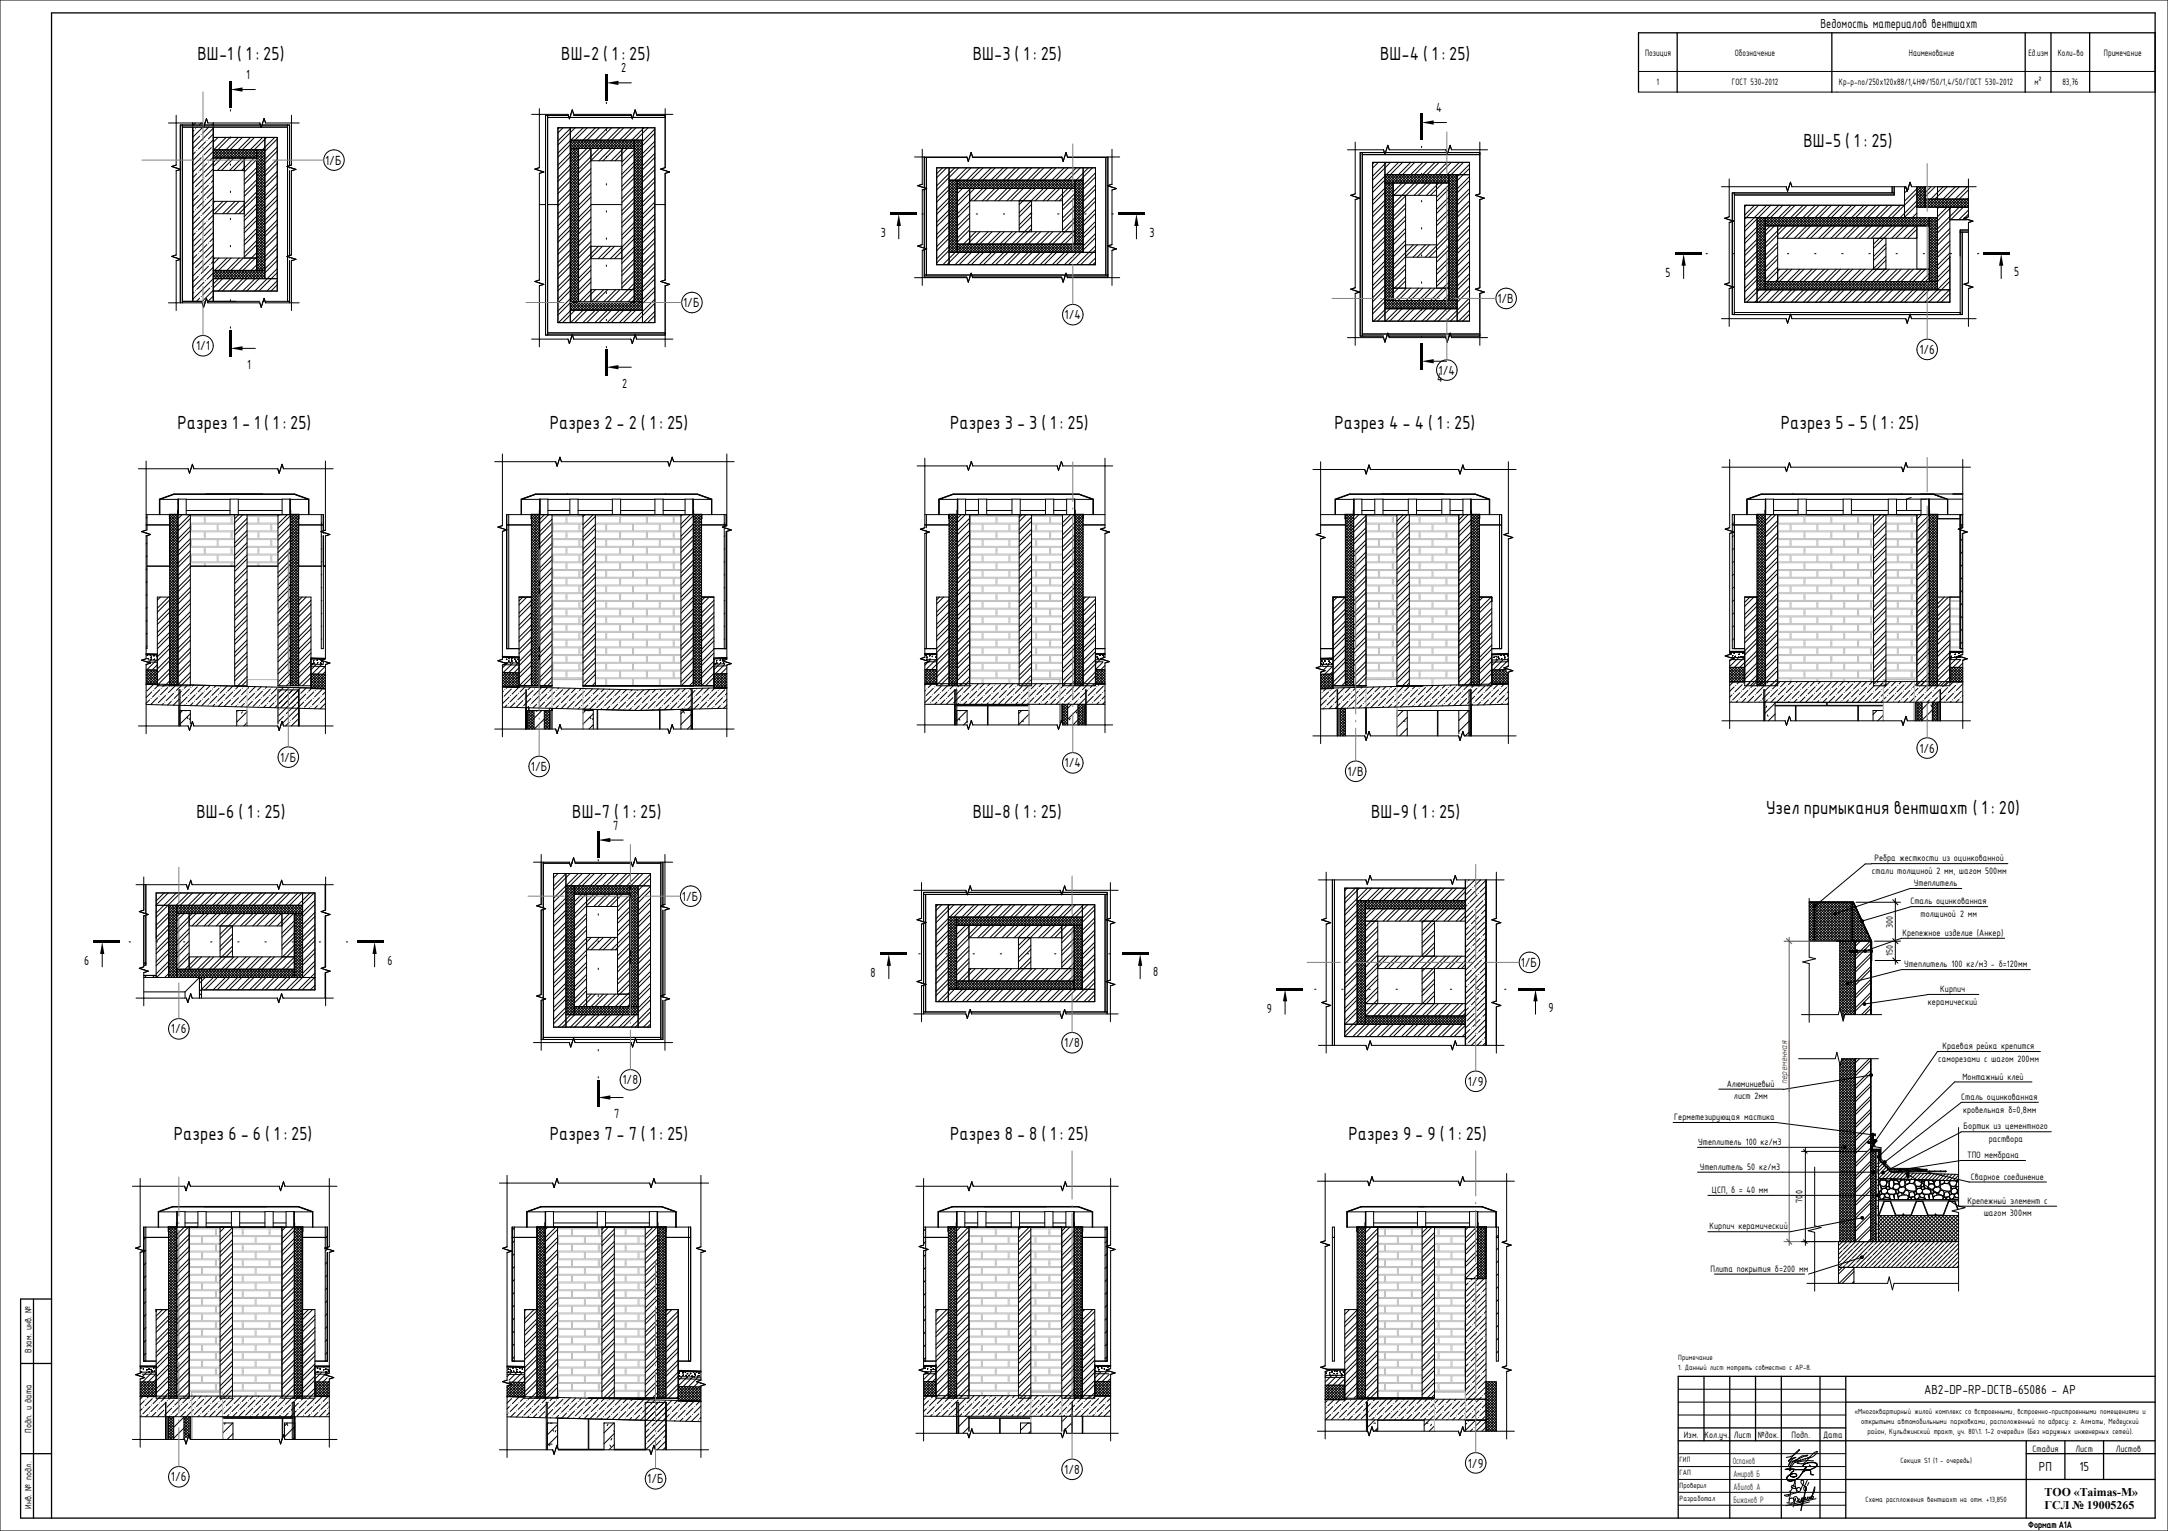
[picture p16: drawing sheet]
<svg xmlns="http://www.w3.org/2000/svg" width="841mm" height="594mm" viewBox="0 0 841 594" stroke-linecap="round" stroke-linejoin="round" font-family="sans-serif">
<defs><g id="words">
<g font-size="7.1">
<text x="76.7" y="23.4">ВШ-1 ( 1 : 25)</text>
<text x="217.8" y="23.4">ВШ-2 ( 1 : 25)</text>
<text x="377.4" y="23.4">ВШ-3 ( 1 : 25)</text>
<text x="535.4" y="23.4">ВШ-4 ( 1 : 25)</text>
<text x="699.6" y="57">ВШ-5 ( 1 : 25)</text>
<text x="68.9" y="166.6">Разрез 1 - 1 ( 1 : 25)</text>
<text x="213.3" y="166.6">Разрез 2 - 2 ( 1 : 25)</text>
<text x="368.6" y="166.6">Разрез 3 - 3 ( 1 : 25)</text>
<text x="517.7" y="166.6">Разрез 4 - 4 ( 1 : 25)</text>
<text x="690.8" y="166.6">Разрез 5 - 5 ( 1 : 25)</text>
<text x="76.2" y="317.5">ВШ-6 ( 1 : 25)</text>
<text x="222" y="317.5">ВШ-7 ( 1 : 25)</text>
<text x="377.4" y="317.5">ВШ-8 ( 1 : 25)</text>
<text x="531.9" y="317.5">ВШ-9 ( 1 : 25)</text>
<text x="685.2" y="316">Узел примыкания вентшахт ( 1 : 20)</text>
<text x="67.4" y="442.4">Разрез 6 - 6 ( 1 : 25)</text>
<text x="213.3" y="442.4">Разрез 7 - 7 ( 1 : 25)</text>
<text x="368.6" y="442.4">Разрез 8 - 8 ( 1 : 25)</text>
<text x="523.1" y="442.4">Разрез 9 - 9 ( 1 : 25)</text>
</g>
<g font-size="5.5">
<text x="706.3" y="10.9">Ведомость материалов вентшахт</text>
<text x="746.4" y="541">AB2-DP-RP-DCTB-65086 - АР</text>
<text x="791" y="570.9">РП</text>
<text x="806.7" y="570.9">15</text>
</g>
<g font-size="4.9">
<text x="241" y="28.1">2</text>
<text x="95.5" y="30.7">1</text>
<text x="557.2" y="43.5">4</text>
<text x="126.2" y="64.1">1/Б</text>
<text x="341.7" y="92.1">3</text>
<text x="445.9" y="91.8">3</text>
<text x="646.1" y="107.5">5</text>
<text x="781.3" y="107.2">5</text>
<text x="265" y="119.3">1/Б</text>
<text x="580.9" y="117.7">1/В</text>
<text x="413" y="123.9">1/4</text>
<text x="76.1" y="135.9">1/1</text>
<text x="744.6" y="137.4">1/6</text>
<text x="95.9" y="143.1">1</text>
<text x="557.5" y="148.1">4</text>
<text x="558.1" y="145.4">1/4</text>
<text x="241.4" y="150.5">2</text>
<text x="744.6" y="292">1/6</text>
<text x="108.7" y="295.6">1/Б</text>
<text x="206" y="299.2">1/Б</text>
<text x="413" y="297.8">1/4</text>
<text x="522.7" y="301">1/В</text>
<text x="237.9" y="321.9">7</text>
<text x="264.5" y="349.7">1/Б</text>
<text x="32.6" y="374.6">6</text>
<text x="150.3" y="374.3">6</text>
<text x="590" y="375.4">1/Б</text>
<text x="337.8" y="379.2">8</text>
<text x="447.3" y="378.9">8</text>
<text x="491.5" y="393">9</text>
<text x="600.7" y="392.6">9</text>
<text x="66.3" y="401">1/6</text>
<text x="412.9" y="406.4">1/8</text>
<text x="241.5" y="420.8">1/8</text>
<text x="569.5" y="421.4">1/9</text>
<text x="238.2" y="433.8">7</text>
<text x="569.5" y="569.4">1/9</text>
<text x="66.3" y="574.8">1/6</text>
<text x="251.1" y="575.6">1/Б</text>
<text x="412.9" y="571.9">1/8</text>
</g>
<g font-size="4.6">
<text x="793.2" y="580.4">ТОО</text>
<text x="804.6" y="580.4">«Taimas-M»</text>
<text x="793.2" y="585.6">ГСЛ</text>
<text x="803.9" y="585.6">№</text>
<text x="809.7" y="585.6">19005265</text>
</g>
<g font-size="3.9">
<text x="638.2" y="21.7">Позиция</text>
<text x="673" y="21.7">Обозначение</text>
<text x="740.6" y="21.7">Наименование</text>
<text x="786.9" y="21.7">Ед.изм</text>
<text x="798.3" y="21.7">Коли-во</text>
<text x="816.2" y="21.7">Примечание</text>
<text x="642.7" y="33.2">1</text>
<text x="671.9" y="33.2">ГОСТ 530-2012</text>
<text x="713.4" y="33.2">Кр-р-по/250х120х88/1,4НФ/150/1,4/50/ГОСТ 530-2012</text>
<text x="789.3" y="33.2">м²</text>
<text x="800.1" y="33.2">83,76</text>
<text x="727.2" y="334.2">Ребра жесткости из оцинкованной</text>
<text x="726.2" y="339.1">стали толщиной 2 мм, шагом 500мм</text>
<text x="742.5" y="343.8">Утеплитель</text>
<text x="741.1" y="350.9">Сталь оцинкованная</text>
<text x="745.1" y="355.8">толщиной 2 мм</text>
<text x="734.3" y="360" transform="rotate(-90 734.3 360)">300</text>
<text x="738" y="363.2">Крепежное изделие (Анкер)</text>
<text x="734.3" y="371.1" transform="rotate(-90 734.3 371.1)">150</text>
<text x="738.7" y="375.3">Утеплитель 100 кг/м3 - δ=120мм</text>
<text x="747.9" y="389.9">керамический</text>
<text x="752.8" y="385">Кирпич</text>
<text x="753.6" y="407.1">Краевая рейка крепится</text>
<text x="752" y="412">саморезами с шагом 200мм</text>
<text x="761.3" y="418.9">Монтажный клей</text>
<text x="669.9" y="421.7">Алюминиевый</text>
<text x="672.7" y="426.6">лист 2мм</text>
<text x="760.8" y="426.8">Сталь оцинкованная</text>
<text x="761.6" y="431.7">кровельная б=0,8мм</text>
<text x="649.5" y="434.7">Герметезирующая мастика</text>
<text x="761.8" y="438.2">Бортик из цементного</text>
<text x="771.6" y="443.1">раствора</text>
<text x="658.8" y="444.3">Утеплитель 100 кг/м3</text>
<text x="763.1" y="449.4">ТПО мембрана</text>
<text x="659.4" y="453.9">Утеплитель 50 кг/м3</text>
<text x="764.6" y="457.7">Сварное соединение</text>
<text x="664.1" y="462.9">ЦСП, δ = 40 мм</text>
<text x="763.3" y="467.1">Крепежный элемент с</text>
<text x="769.6" y="472">шагом 300мм</text>
<text x="663.2" y="477">Кирпич керамический</text>
<text x="663.6" y="493.5">Плита покрытия δ=200 мм</text>
<text x="12.2" y="525" transform="rotate(-90 12.2 525)">Взам. инв. №</text>
<text x="12.2" y="555.9" transform="rotate(-90 12.2 555.9)">Подп. и дата</text>
<text x="682" y="557.8">№док.</text>
<text x="653.2" y="558.1">Изм.</text>
<text x="661.3" y="558.1">Кол.уч.</text>
<text x="672.7" y="558.1">Лист</text>
<text x="695" y="558.1">Подп.</text>
<text x="707.3" y="558.1">Дата</text>
<text x="788.5" y="563.4">Стадия</text>
<text x="805.2" y="563.4">Лист</text>
<text x="820.8" y="563.4">Листов</text>
<text x="12.2" y="585.4" transform="rotate(-90 12.2 585.4)">Инв. № подл.</text>
</g>
<g font-size="3.9" fill="#264c2f">
<text x="672.2" y="568.1">Оспанов</text>
<text x="672.5" y="573.1">Амиров Б</text>
<text x="672.5" y="578.1">Абилов А</text>
<text x="672.5" y="583.1">Бижанов Р</text>
</g>
<text font-size="3.5" fill="#e80023" x="693.4" y="420.7" transform="rotate(-90 693.4 420.7)">переменная</text>
<g font-size="3.5">
<text x="699.3" y="466.6" transform="rotate(-90 699.3 466.6)">700</text>
<text x="786.8" y="592.7">Формат А1А</text>
</g>
<g font-size="3.2">
<text x="651.1" y="527.7">Примечание</text>
<text x="651.1" y="531.7">1. Данный лист мотреть совместно с АР-8.</text>
<text x="719.5" y="548.7">«Многоквартирный жилой комплекс со встроенными, встроенно-пристроенными помещениями и</text>
<text x="722" y="552.6">открытыми автомобильными парковками, расположенный по адресу: г. Алматы, Медеуский</text>
<text x="724.5" y="556.6">район, Кульджинский тракт, уч. 80\1. 1-2 очереди» (Без наружных инженерных сетей).</text>
<text x="651.6" y="567.3">ГИП</text>
<text x="737.3" y="567.8">Секция S1 (1 - очередь)</text>
<text x="651.6" y="572.3">ГАП</text>
<text x="651.6" y="577.3">Проверил</text>
<text x="651.6" y="582.3">Разработал</text>
<text x="723.7" y="582.8">Схема распложения вентшахт на отм. +13,850</text>
</g>
</g></defs>
<g fill="none" stroke="#000" stroke-width=".39">
<path d="M65.3 47.7h13.1l.6 1.8 1.1-3.5 .6 1.7h20.1l.5 1.8 1.2-3.5 .5 1.7h13.1M68.3 44.7v19.3l-1.7 .6 3.5 1.1-1.8 .6v32.6l-1.7 .6 3.5 1.1-1.8 .6v19.3M70.7 48.5v69M70.7 49.3h40.9M74.7 47.7v.8M74.7 49.3v67.6M75.2 50.5l-.5 .5M75.8 59l-1.1 1M75.8 47.7l-.8 .8M75.8 50h.1M76.4 58.4h.1M76.5 49.3l-.1 .1"/>
<path d="M77.5 52.8l-2.8 2.7M78.1 47.7l-.8 .8M78.1 52.2h.1M78.7 48.5h-8.8v69M78.7 49.3l-4 4M79.3 48.5h21.7M79.5 48.5h.1M79.7 55l-2.8 2.8M80.3 54.4v.1M81 49.3l-2.4 2.4M82 57.3l-2.8 2.8M82 48.3h.1"/>
<path d="M82.6 56.7h-.1M82.7 49.8l-8 8M82.7 54.3l-8 8M82.7 58.8l-8 8M82.7 52l-1.8 1.9M82.7 59l2.4 2.3M82.7 49.3v16.8h12.1M82.7 47.7v.8M82.7 58.1h20.1M82.7 53.3h24.9v59.6h-24.9M83 58.1l3.2 3.2M83 53.3l-.3 .3"/>
<path d="M83.3 58.1l-.6 .6M84 58.1l3.2 3.2M84.4 58.1l-1.7 1.7M84.6 53.3l-1.9 1.9M85.1 58.1l3.2 3.2M85.5 58.1l-2.8 2.7M86.2 58.1l3.2 3.2M86.5 58.1l-3.2 3.2M87.2 58.1l3.2 3.2M87.6 58.1l-3.2 3.2M87.7 53.3l-4.8 4.8M88.3 58.1l3.2 3.2"/>
<path d="M88.6 58.1l-3.2 3.2M89.3 53.3l-4.8 4.8M89.3 58.1l3.2 3.2M89.7 58.1l-3.2 3.2M90.4 58.1l3.2 3.2M90.8 58.1l-3.2 3.2M91.5 58.1l3.2 3.2M91.8 58.1l-3.2 3.2M92.4 53.3l-4.8 4.8M92.5 58.1l3.2 3.2M92.9 58.1l-3.2 3.2M93.6 58.1l3.2 3.2"/>
<path d="M94 53.3l-4.8 4.8M94.6 58.1l3.2 3.2M95 58.1l-3.2 3.2M95.7 58.1l3.2 3.2M96.1 58.1l-3.2 3.2M96.8 58.1l6 6M97.2 53.3l-4.8 4.8M97.8 58.1l5 4.9M98.2 58.1l-3.2 3.2M98.7 53.3l-12.8 12.8M98.9 58.1l3.9 3.9M99.3 58.1l-3.2 3.2"/>
<path d="M99.6 58.1v46.8M99.9 58.1l2.9 2.8M100.3 58.1l-3.2 3.2M101 58.1l1.8 1.8M101.4 58.1l-3.2 3.2M101.6 48.5h10.8v15.8M101.9 53.3l-12.8 12.8M102.4 58.1l-3.2 3.2M102.8 58.9l-3.2 3.2M102.8 59.9l-3.2 3.2M102.8 53.3v54.8M103.4 53.3l-4.8 4.8"/>
<path d="M106.6 53.3l-4.8 4.8M107.6 58.7l-4.8 4.8M107.6 57.1l-4.8 4.8M107.6 53.9l-4.8 4.8-.7-.6M111.6 48.5v16M113.1 44.7v19.3l-1.8 .6 3.5 1.1-1.7 .6v32.6l-1.8 .6 3.5 1.1-1.7 .6v19.3M75.3 73h-.1M76.4 67.4l-1.7 1.6M76.9 75.8l-2.2 2.2M77 66.8h-.1M77.5 75.2h.1M78.1 61.2l-2.9 2.8"/>
<path d="M78.6 69.6l-2.8 2.8M78.6 60.6h.1M79.2 78l-2.8 2.9M79.2 69v.1M79.8 77.5h-.1M80.3 63.5l-2.8 2.8M80.9 71.9l-2.8 2.8M80.9 62.9h.1M81.4 71.3h.1M82 79.7h.1M82.5 65.7l-2.8 2.8M82.7 63.2l-8 8"/>
<path d="M82.7 67.7l-8 8M82.7 72.2l-8 8M82.7 76.7l-8 8M82.7 61l-1.3 1.3M82.7 70l-.7 .8M82.7 74.5l-2.4 2.4M82.7 79l-.2 .2M82.7 61.1l.3 .2M82.7 60l1.4 1.3M82.7 61.3h16.9M83.4 78.1l-.7 .6M84.4 61.3l-1.7 1.7"/>
<path d="M86 61.3l-3.3 3.3M86.5 78.1l-3.8 3.8M88.1 78.1l-4.8 4.8M89.2 61.3l-4.8 4.8M91.2 78.1l-4.8 4.8M92.8 78.1l-4.8 4.8M94.8 61.3v38.8M94.8 78.1h-12.1v4.8h12.1M95.4 61.3l-4.8 4.8M98.6 61.3l-4.8 4.8M99.6 66.7l-4.8 4.8M99.6 65.1l-4.8 4.8"/>
<path d="M99.6 69.8l-4.8 4.8M99.6 74.5l-8.5 8.4M99.6 79.2l-4.8 4.8M99.6 71.4l-4.8 4.8M99.6 76.1l-6.9 6.8M99.6 76.8l3.2 3.2M99.6 75.8l3.2 3.2M99.6 73.6l3.2 3.2M99.6 72.6l3.2 3.2M99.6 71.5l3.2 3.2M99.6 69.4l3.2 3.2-3.2 3.3M99.6 68.3l3.2 3.2-3.2 3.3"/>
<path d="M99.6 67.3l3.2 3.2-3.2 3.2M99.6 66.2l3.2 3.2-3.2 3.3M99.6 65.2l3.2 3.2-3.2 3.2M99.6 64.1l3.2 3.2-3.2 3.3M99.6 63l3.2 3.2M99.6 78.9l3.2 3.2M99.6 77.9l3.2 3.2M99.6 74.7l3.2 3.2M99.6 70.5l3.2 3.2M102.8 74.8l-3.2 3.2M102.8 76.9l-3.2 3.2M102.8 65.2l-3.2-3.3-4.8 4.8"/>
<path d="M102.8 61l-3.2 3.2M102.8 62.1l-3.2 3.2M102.8 63.1l-3.2 3.2M102.8 64.2l-3.2 3.2M102.8 65.2l-3.2 3.2M102.8 66.3l-3.2 3.2M102.8 73.7l-3.2 3.2M102.8 75.8l-3.2 3.2M102.8 78l-3.2 3.2M102.8 79l-3.2 3.2M107.6 61.8l-4.8 4.8M107.6 66.5l-4.8 4.8"/>
<path d="M107.6 71.2l-4.8 4.8M107.6 75.9l-4.8 4.8M107.6 63.4l-4.8 4.8M107.6 68.1l-4.8 4.8M107.6 72.8l-4.8 4.8M107.6 77.5l-12.8 12.8M111.6 64.7v34.7M112.4 64.9v.3M112.4 66.3v32.9M75.2 82l-.5 .5M75.8 90.4l-1.1 1.1M75.8 81.4h.1"/>
<path d="M76.4 98.8l-1.7 1.6M76.4 89.8h.1M77 98.2l-.1 .1M77.5 84.2l-2.8 2.8M78.1 92.6l-2.9 2.8M78.1 83.6v.1M78.6 92.1h.1M79.7 86.5l-2.8 2.8M80.3 94.9l-2.8 2.8M80.3 85.9h.1M80.9 94.3h.1M81.4 80.3l-2.8 2.8"/>
<path d="M82 88.7l-2.8 2.8M82.5 97.1l-2.8 2.8M82.6 88.1l-.1 .1M82.7 81.2l-8 8M82.7 85.7l-8 8M82.7 90.2l-8 8M82.7 94.7l-8 8M82.7 99.2l-8 8M82.7 83.5l-1.8 1.8M82.7 92.4l-1.3 1.4M99.6 83.9l-4.8 4.8M99.6 93.4l-4.8 4.8"/>
<path d="M99.6 80.8l-4.8 4.8M99.6 90.2l-4.8 4.8M99.6 99.7l-5.3 5.2M99.6 81.1l3.2 3.2-3.2 3.2M99.6 83.2l3.2 3.3-3.2 3.2M99.6 84.2l3.2 3.3-3.2 3.2M99.6 85.3l3.2 3.3-3.2 3.2M99.6 98l3.2 3.3-3.2 3.2M99.6 99.1l3.2 3.3-5.8 5.7M99.6 97l3.2 3.2M99.6 95.9l3.2 3.2M99.6 94.9l3.2 3.2"/>
<path d="M99.6 93.8l3.2 3.2M99.6 92.7l3.2 3.2M99.6 91.7l3.2 3.2M99.6 90.6l3.2 3.2M99.6 89.6l3.2 3.2M99.6 88.5l3.2 3.2M99.6 87.4l3.2 3.2M99.6 86.4l3.2 3.2M99.6 82.1l3.2 3.2M99.6 80l3.2 3.2M102.8 80.1l-3.2 3.2M102.8 81.1l-3.2 3.2"/>
<path d="M102.8 83.3l-3.2 3.2M102.8 89.6l-3.2 3.2M102.8 90.7l-3.2 3.2M102.8 92.8l-3.2 3.2M102.8 93.9l-3.2 3.2M102.8 96l-3.2 3.2M102.8 97.1l-3.2 3.2M102.8 98.1l-3.2 3.2M102.8 99.2l-3.2 3.2M107.6 90.1l-22.9 22.8M107.6 80.7l-12.8 12.8M107.6 85.4l-4.8 4.8"/>
<path d="M107.6 82.2l-4.8 4.8M107.6 86.9l-12.8 12.8M107.6 91.7l-4.8 4.8M107.6 94.8l-4.8 4.8M107.6 96.4l-4.8 4.8M107.6 99.5l-4.8 4.8M111.6 99.6v17.3M112.4 99.8v.3M65.3 117.5h13.1l.6 1.7 1.1-3.4 .6 1.7h20.1l.5 1.7 1.2-3.4 .5 1.7h13.1M70.7 116.9h7.7M75.2 113.4l-.5 .5M75.3 104.4h-.1"/>
<path d="M75.8 112.8h.1M76.9 107.2l-2.2 2.2M77.5 115.7l-1.3 1.2M77.5 106.7h.1M78.1 115.1h.1M78.6 101.1l-2.8 2.8M79.2 109.5l-2.8 2.8M79.2 100.5h.1M79.5 116.9h.2M79.8 108.9h-.1M80.5 116.9h20.3M80.9 103.3l-2.8 2.8"/>
<path d="M81.4 111.7l-2.8 2.8M81.4 102.7h.1M82 111.1v.1M82.7 103.7l-8 8M82.7 112.6l-4 4.1M82.7 101.4l-.7 .8M82.7 105.9l-2.4 2.5M82.7 110.4l-.2 .2M82.7 114.9l-1.8 1.9M82.7 107.8l.4 .3M82.7 106.7l1.5 1.4M82.7 105.6l2.5 2.5"/>
<path d="M82.7 104.9h20.1M83.1 104.9l3.2 3.2M83.4 100.1l-.7 .6M84.2 104.9l3.2 3.2M84.3 104.9l-1.6 1.6M84.8 108.1l-2.1 2.1M84.9 100.1l-2.2 2.2M85.2 104.9l3.3 3.2 3.2-3.2M85.3 104.9l-2.6 2.6M86.3 104.9l3.2 3.2M86.4 104.9l-3.2 3.2M87.4 104.9l3.2 3.2 3.2-3.2"/>
<path d="M87.5 104.9l-3.2 3.2M88.1 100.1l-5.4 5.3M88.4 104.9l3.3 3.2 3.2-3.2M88.5 104.9l-3.2 3.2M89.5 104.9l3.2 3.2 3.2-3.2M89.6 100.1l-4.8 4.8M90.5 104.9l3.2 3.2M90.6 104.9l-3.2 3.2M91.1 108.1l-4.8 4.8M91.6 104.9l3.2 3.2M92.7 104.9l3.1 3.2-4.8 4.8M92.8 100.1l-4.8 4.8"/>
<path d="M93.7 104.9l3.2 3.2M94.2 108.1l-4.8 4.8M94.4 100.1l-11.7 11.6M94.8 104.9l3.2 3.2M95.8 104.9l3.2 3.2M96.9 104.9l3.2 3.2M97 104.9l-3.2 3.2M98 104.9l3.2 3.2M98.1 104.9l-3.2 3.2M98.9 108.1l-4.8 4.8M99.1 104.9l-3.2 3.2M99.6 102.8l-2.2 2.1"/>
<path d="M99.6 100.2l3.2 3.2-4.8 4.7M99.6 101.2l3.2 3.3-3.7 3.6M99.6 103.3l3.2 3.2M99.6 102.3l3.2 3.2-2.6 2.6M99.6 100.1h-16.9v16.8M100.5 108.1l-4.8 4.8M101.9 116.9h.2M102.8 107.6l-3.2-3.2-.6 .5 3.2 3.2M102.8 100.2l-3.2 3.2M102.8 106.6l-1.6 1.5M102.8 107.7l-.5 .4M102.8 116.9h9.6"/>
<path d="M107.6 108.1l-24.9 .1-8 8M107.6 104.2l-8.7 8.7M107.6 101.1l-4.8 4.8M107.6 105.8l-7.2 7.1M107.6 108.9l-4 4M107.6 110.5l-2.5 2.4M112.4 101.2v16.3"/>
</g>
<path d="M74.7 47.7v.8M74.7 49.3v67.6M82.7 47.7v.8M82.7 49.3v67.6" fill="none" stroke="#000" stroke-width=".5"/>
<g fill="#fff">
<path d="M229.2 57.6h12v4.8h-12z"/>
<path d="M241.2 57.6h4.9v54.8h-4.9z"/>
<path d="M229.2 112.4h16.9v4.8h-16.9z"/>
<path d="M224.4 57.6h4.8v59.6h-4.8z"/>
<path d="M229.2 95.6h12v4.8h-12z"/>
<path d="M221.2 57.6h3.2v59.6h-3.2z"/>
<path d="M221.2 54.4h24.9v3.2h-24.9z"/>
<path d="M246.1 54.4h3.2v62.8h-3.2z"/>
<path d="M221.2 117.2h28.1v3.2h-28.1z"/>
<path d="M221.2 120.4h28.1v4.8h-28.1z"/>
<path d="M221.2 49.6h28.1v4.8h-28.1z"/>
<path d="M249.3 49.6h4.8v75.6h-4.8z"/>
<path d="M216.4 49.6h4.8v75.6h-4.8z"/>
</g>
<g fill="none" stroke="#000" stroke-width=".39">
<path d="M206.2 44.4h14.1l.6 1.7 1.1-3.5 .6 1.8h22.2l.5 1.7 1.1-3.5 .6 1.8h14.1M209.2 42.2v22.9l-1.7 .5 3.5 1.1-1.8 .6v41.4l-1.7 .5 3.5 1.1-1.8 .6v23.7M212.4 44.8v85.2M212.4 45.6h8.3M216.4 49.6h37.7v75.6h-37.7zM216.8 49.6l-.4 .4M218.4 49.6l-2 1.9M220.5 44.8h-8.9v85.2h46.5M221.1 45.6h24M221.2 59.1l3.2 3.2M221.2 58l3.2 3.2M221.2 56.9l3.2 3.2"/>
<path d="M221.2 55.9l3.2 3.2M221.2 54.8l3.2 3.2M221.2 54.6l-4.8 4.8M221.2 59.3l-4.8 4.8M221.2 56.2l-4.8 4.8M221.2 57.6h24.9M221.2 49.6v75.6M221.2 54.4h28.1M221.3 44.8h.1M221.6 49.6l-5.2 5.1M221.9 54.4l3.2 3.2M222.2 54.4l-1 1"/>
<path d="M222.6 44.8h22.3M222.9 54.4l3.2 3.2M223.1 49.6l-6.7 6.7M223.3 54.4l-2.1 2M224 54.4l3.2 3.2M224.4 54.4l-3.2 3.1M224.4 58.5l-3.2 3.2M224.4 59.6l-3.2 3.2M224.4 57.6v59.6M224.6 57.6l-.2 .1M225.1 54.4l3.2 3.2M225.4 54.4l-4.2 4.2"/>
<path d="M226.1 54.4l3.2 3.2M226.3 49.6l-4.8 4.8M226.5 54.4l-5.3 5.2M227.2 54.4l3.2 3.2M227.5 54.4l-6.3 6.3M227.7 57.6l-3.3 3.2M227.8 49.6l-4.8 4.8M228.2 54.4l3.2 3.2M228.6 54.4l-3.2 3.2M229.2 57.6v59.6M229.3 57.6l-4.9 4.8M229.3 54.4l3.2 3.2"/>
<path d="M229.7 54.4l-3.2 3.2M230.4 54.4l3.2 3.2M230.7 54.4l-3.2 3.2M231 49.6l-4.8 4.8M231.4 54.4l3.2 3.2M231.8 54.4l-3.2 3.2M232.4 57.6l-8 8M232.6 49.6l-4.8 4.8M232.9 54.4l-3.2 3.2M233.5 54.4l3.2 3.2M233.9 54.4l-3.2 3.2M234 57.6l-9.6 9.5"/>
<path d="M234.6 54.4l3.2 3.2M235 54.4l-3.2 3.2M235.7 54.4l3.2 3.2M235.7 49.6l-4.8 4.8M236 54.4l-3.2 3.2M236.7 54.4l3.2 3.2M237.1 54.4l-3.2 3.2M237.3 49.6l-4.8 4.8 3.2 3.2M237.8 54.4l3.2 3.2M238.2 54.4l-3.2 3.2M238.7 57.6l-4.8 4.8M238.9 54.4l3.2 3.2"/>
<path d="M239.2 54.4l-3.2 3.2M239.9 54.4l3.2 3.2M240.4 49.6l-4.8 4.8M241 54.4l3.2 3.2M241.2 57.6v54.8M241.3 54.4l-3.2 3.2M241.9 57.6l-4.8 4.8M242 49.6l-4.8 4.8M242 54.4l3.2 3.2M242.4 54.4l-3.2 3.2M243.1 54.4l6.2 6.1M243.5 54.4l-3.2 3.2"/>
<path d="M244.2 54.4l5.1 5.1M244.5 54.4l-3.2 3.2M245.1 49.6l-12.8 12.8M245.2 54.4l4.1 4M245.5 45.6h12.6M245.6 54.4l-3.2 3.2M245.7 44.8h.2M246.1 59.7l-4.9 4.8M246.1 59.5l3.2 3.2M246.1 58.4l3.2 3.2M246.1 54.4v62.8M246.3 54.4l3 3"/>
<path d="M246.7 49.6l-4.8 4.8M247 44.8h11.1M247.3 54.4l2 1.9M247.7 54.4l-3.2 3.2M248.4 54.4l.9 .8M248.8 54.4l-3.2 3.2M249.3 56l-3.2 3.2M249.3 57.1l-3.2 3.2M249.3 58.1l-3.2 3.2M249.3 59.2l-3.2 3.2M249.3 49.6v75.6M249.9 49.6l-4.8 4.8"/>
<path d="M251.4 49.6l-12.8 12.8M254.1 50.1l-12.9 12.8M254.1 54.8l-4.8 4.8M254.1 59.5l-4.8 4.8M254.1 51.7l-4.8 4.8M254.1 56.4l-4.8 4.8M258.1 42.2v22.9l-1.8 .5 3.5 1.1-1.7 .6v41.4l-1.8 .5 3.5 1.1-1.7 .6v23.7M209.2 79.4h2.4M212.4 79.4h4M221.2 68.8l-4.8 4.8M221.2 65.6l-4.8 4.8M221.2 70.3l-4.8 4.8"/>
<path d="M221.2 75l-4.8 4.8M221.2 64l-4.8 4.8M221.2 60.9l-4.8 4.8M221.2 79.2l3.2 3.2M221.2 77.1l3.2 3.2M221.2 76l3.2 3.2M221.2 75l3.2 3.2M221.2 73.9l3.2 3.2M221.2 72.8l3.2 3.2M221.2 70.7l3.2 3.2M221.2 69.7l3.2 3.2M221.2 68.6l3.2 3.2"/>
<path d="M221.2 67.5l3.2 3.2M221.2 66.5l3.2 3.2M221.2 65.4l3.2 3.2M221.2 64.4l3.2 3.2M221.2 63.3l3.2 3.2M221.2 62.2l3.2 3.2M221.2 61.2l3.2 3.2M221.2 60.1l3.2 3.2M224.4 60.7l-3.2 3.2M224.4 61.7l-3.2 3.2M224.4 62.8l-3.2 3.2M224.4 63.8l-3.2 3.2"/>
<path d="M224.4 64.9l-3.2 3.2M224.4 66l-3.2 3.2M224.4 67l-3.2 3.2M224.4 68.1l-3.2 3.2M224.4 69.1l-3.2 3.2M224.4 71.3l-3.2 3.2M224.4 72.3l-3.2 3.2M224.4 73.4l-3.2 3.2M224.4 74.5l-3.2 3.2M224.4 75.5l-3.2 3.2M224.4 77.6l-3.2 3.2M224.4 78.7l-3.2 3.2"/>
<path d="M229.2 65.5l-12.8 12.8M229.2 70.2l-4.8 4.8-3.2-3.2M229.2 67l-4.8 4.8M229.2 71.8l-12.8 12.8M229.2 74.9l-12.8 12.8M229.2 79.6l-4.8 4.8M229.2 76.5l-4.8 4.8M229.2 79.4h12M229.2 62.4h12M246.1 62.8l-4.9 4.8M246.1 67.5l-4.9 4.8M246.1 72.2l-4.9 4.8"/>
<path d="M246.1 77l-4.9 4.8M246.1 64.4l-4.9 4.8M246.1 69.1l-4.9 4.8M246.1 73.8l-4.9 4.8M246.1 77.5l3.2 3.2M246.1 74.3l3.2 3.2M246.1 73.2l3.2 3.2M246.1 71.1l3.2 3.2M246.1 70.1l3.2 3.2M246.1 69l3.2 3.2M246.1 66.9l3.2 3.2M246.1 64.8l3.2 3.2"/>
<path d="M246.1 63.7l3.2 3.2M246.1 61.6l3.2 3.2M246.1 60.5l3.2 3.2M246.1 79.6l3.2 3.2M246.1 76.4l3.2 3.2M246.1 75.4l3.2 3.2M246.1 67.9l3.2 3.2M249.3 60.3l-3.2 3.2M249.3 62.4l-3.2 3.2M249.3 63.4l-3.2 3.2M249.3 64.5l-3.2 3.2M249.3 65.6l-3.2 3.2"/>
<path d="M249.3 66.6l-3.2 3.2M249.3 67.7l-3.2 3.2M249.3 68.7l-3.2 3.2M249.3 69.8l-3.2 3.2M249.3 70.9l-3.2 3.2M249.3 71.9l-3.2 3.2M249.3 73l-3.2 3.2M249.3 74l-3.2 3.2M249.3 75.1l-3.2 3.2M249.3 76.2l-3.2 3.2M249.3 78.3l-3.2 3.2M249.3 79.4l-3.2 3.2"/>
<path d="M249.3 61.3l-3.2 3.2M249.3 77.2l-3.2 3.2M254.1 64.2l-4.8 4.8-3.2-3.2M254.1 69l-4.8 4.8M254.1 73.7l-4.8 4.8M254.1 78.4l-4.8 4.8M254.1 61.1l-4.8 4.8-3.2-3.3M254.1 65.8l-4.8 4.8M254.1 70.5l-4.8 4.8-3.2-3.1M254.1 75.2l-4.8 4.8M254.1 80l-12.9 12.8M254.1 79.4h4"/>
<path d="M221.2 87.6l-4.8 4.8M221.2 92.3l-4.8 4.8M221.2 97l-4.8 4.8M221.2 93.9l-4.8 4.8M221.2 98.6l-4.8 4.8M221.2 89.2l-4.8 4.8M221.2 99.4l3.2 3.2M221.2 98.3l3.2 3.2M221.2 97.2l3.2 3.2M221.2 96.2l3.2 3.2M221.2 95.1l3.2 3.2M221.2 94.1l3.2 3.2"/>
<path d="M221.2 93l3.2 3.2M221.2 91.9l3.2 3.2M221.2 90.9l3.2 3.2M221.2 89.8l3.2 3.2M221.2 88.8l3.2 3.2M221.2 87.7l3.2 3.2M221.2 86.6l3.2 3.2M221.2 85.6l3.2 3.2M221.2 83.4l3.2 3.2M221.2 82.4l3.2 3.2M221.2 81.3l3.2 3.2M221.2 80.3l3.2 3.2"/>
<path d="M224.4 81.3l-3.2-3.1-4.8 4.8M224.4 87.7l-3.2-3.2-4.8 4.8M224.4 86.1l-3.2 3.2M224.4 80.8l-3.2 3.2M224.4 81.9l-3.2 3.2M224.4 82.9l-3.2 3.2M224.4 84l-3.2 3.2M224.4 85.1l-3.2 3.2M224.4 87.2l-3.2 3.2M224.4 88.2l-3.2 3.2M224.4 89.3l-3.2 3.2M224.4 90.4l-3.2 3.2"/>
<path d="M224.4 91.4l-3.2 3.2M224.4 92.5l-3.2 3.2M224.4 93.5l-3.2 3.2M224.4 94.6l-3.2 3.2M224.4 95.7l-3.2 3.2M224.4 96.7l-3.2 3.2M224.4 97.8l-3.2 3.2M224.4 98.8l-3.2 3.3M224.4 99.9l-3.2 3.2M229.2 84.3l-4.8 4.8M229.2 89l-4.8 4.8M229.2 93.8l-4.8 4.8"/>
<path d="M229.2 85.9l-4.8 4.8M229.2 90.6l-4.8 4.8M229.2 95.3l-4.8 4.8M229.2 81.2l-4.8 4.8M229.2 95.6h12M232.1 95.6l-7.7 7.7M233.7 95.6l-9.3 9.2M236.9 95.6l-4.8 4.8M238.4 95.6l-4.8 4.8M246.1 81.7l-4.9 4.8M246.1 86.4l-4.9 4.8M246.1 95.8l-4.9 4.8"/>
<path d="M246.1 83.2l-4.9 4.8M246.1 92.7l-7.8 7.7M246.1 99.8l3.2 3.2M246.1 98.7l3.2 3.2M246.1 95.5l3.2 3.2M246.1 94.5l3.2 3.2M246.1 91.3l3.2 3.2M246.1 90.2l3.2 3.2M246.1 87l3.2 3.2M246.1 86l3.2 3.2M246.1 82.8l3.2 3.2M246.1 81.7l3.2 3.2"/>
<path d="M246.1 97.6l3.2 3.2M246.1 96.6l3.2 3.2M246.1 93.4l3.2 3.2M246.1 92.3l3.2 3.2M246.1 89.2l3.2 3.2M246.1 88.1l3.2 3.2M246.1 84.9l3.2 3.2M246.1 83.9l3.2 3.2M246.1 80.7l3.2 3.2M249.3 81.7l-3.2-3.2-4.9 4.8M249.3 80.4l-3.2 3.2M249.3 81.5l-3.2 3.2"/>
<path d="M249.3 82.5l-3.2 3.2M249.3 83.6l-3.2 3.2M249.3 85.7l-3.2 3.2M249.3 86.8l-3.2 3.2M249.3 90l-3.2 3.2M249.3 91l-3.2 3.2M249.3 92.1l-3.2 3.2M249.3 88.9l-3.2 3.2M249.3 93.1l-3.2 3.2M249.3 95.3l-3.2 3.2M249.3 96.3l-3.2 3.2M249.3 98.4l-3.2 3.2"/>
<path d="M249.3 99.5l-3.2 3.2M254.1 83.1l-17.3 17.3M254.1 87.8l-4.8 4.8M254.1 92.5l-12.9 12.8M254.1 97.2l-4.8 4.8M254.1 84.7l-4.8 4.8M254.1 89.4l-12.9 12.8M254.1 94.1l-4.8 4.8M254.1 98.8l-4.8 4.8M221.2 101.8l-4.8 4.8M221.2 111.2l-4.8 4.8M221.2 103.3l-4.8 4.8"/>
<path d="M221.2 108l-4.8 4.8M221.2 117.5l-4.8 4.8M221.2 106.5l-4.8 4.8M221.2 116.3l4.1 4.1M221.2 115.3l5.2 5.1M221.2 114.2l6.2 6.2M221.2 113.2l3.2 3.2M221.2 112.1l3.2 3.2M221.2 110l3.2 3.2M221.2 108.9l3.2 3.2M221.2 107.8l3.2 3.2M221.2 106.8l3.2 3.2"/>
<path d="M221.2 105.7l3.2 3.2M221.2 104.7l3.2 3.2M221.2 103.6l3.2 3.2M221.2 102.5l3.2 3.2M221.2 101.5l3.2 3.2M221.2 100.4l3.2 3.2M221.2 119.5l.9 .9M221.2 118.5l2 1.9M221.2 117.4l3 3M221.2 117.2h28.1M224.4 101l-3.2 3.2M224.4 102l-3.2 3.2"/>
<path d="M224.4 103.1l-3.2 3.2M224.4 104.2l-3.2 3.2M224.4 105.2l-3.2 3.2M224.4 106.3l-3.2 3.2M224.4 107.3l-3.2 3.2M224.4 108.4l-3.2 3.2M224.4 110.5l-3.2 3.2M224.4 111.6l-3.2 3.2M224.4 113.7l-3.2 3.2M224.4 114.8l-3.2 3.2M224.4 115.8l-3.2 3.2M224.4 116.9l-3.2 3.2"/>
<path d="M225.2 117.2l-3.2 3.2M225.3 117.2l3.2 3.2M226.3 117.2l3.2 3.2M227.3 117.2l-3.2 3.2M227.4 117.2l3.2 3.2M228.4 117.2l-3.2 3.2M228.5 117.2l3.2 3.2M229.2 103.2l-4.8 4.8M229.2 107.9l-12.8 12.8M229.2 104.8l-12.8 12.8M229.2 109.5l-4.8 4.8-3.2-3.3M229.2 112.4h16.9"/>
<path d="M229.2 100.4h12M229.5 112.4l-4.8 4.8M229.5 117.2l3.2 3.2M231.1 112.4l-12.8 12.8M234.2 112.4l-12.8 12.8M234.8 117.2l-3.2 3.2M234.8 117.2l3.2 3.2M235.8 112.4l-4.8 4.8M235.8 117.2l-3.2 3.2M235.9 117.2l3.2 3.2M236.9 117.2l-3.2 3.2M237 117.2l3.2 3.2"/>
<path d="M237.9 117.2l-3.2 3.2M238 117.2l3.2 3.2M238.9 112.4l-4.8 4.8M239 117.2l-3.2 3.2M239.1 117.2l3.2 3.2M240.1 117.2l-3.2 3.2M240.1 117.2l3.2 3.2M240.5 112.4l-4.8 4.8M241.1 117.2l-3.2 3.2M241.2 117.2l3.2 3.2M242.2 117.2l-3.2 3.2M242.3 117.2l3.2 3.2"/>
<path d="M243.2 117.2l-3.2 3.2M243.3 117.2l3.2 3.2M243.5 117.2l2.6-2.5 3.2 3.1M244.3 117.2l-3.2 3.2M244.4 117.2l3.2 3.2M245.4 117.2l-3.2 3.2M245.4 117.2l3.2 3.2M246.1 105.2l-4.9 4.8M246.1 110l-7.3 7.2M246.1 102.1l-4.9 4.8M246.1 106.8l-4.9 4.8M246.1 111.5l-5.7 5.7"/>
<path d="M246.1 116.2l-1 1M246.1 115.7l3.2 3.2M246.1 111.4l3.2 3.2M246.1 110.4l3.2 3.2M246.1 107.2l3.2 3.2M246.1 104l3.2 3.2M246.1 102.9l3.2 3.2M246.1 116.7l3.2 3.2M246.1 113.6l3.2 3.2M246.1 112.5l3.2 3.2M246.1 109.3l3.2 3.2M246.1 106.1l3.2 3.2"/>
<path d="M246.1 105.1l3.2 3.2M246.1 101.9l3.2 3.2M246.1 100.8l3.2 3.2M249.3 100.6l-3.2 3.2M249.3 101.6l-3.2 3.2M249.3 102.7l-3.2 3.2M249.3 103.7l-3.2 3.2M249.3 104.8l-3.2 3.2M249.3 105.9l-3.2 3.2M249.3 106.9l-3.2 3.2M249.3 108l-3.2 3.2M249.3 109.1l-3.2 3.2"/>
<path d="M249.3 110.1l-3.2 3.2M249.3 111.2l-3.2 3.2M249.3 112.2l-3.2 3.2M249.3 113.3l-3.2 3.2M249.3 114.4l-6.1 6M249.3 115.4l-5 5M249.3 116.5l-4 3.9M249.3 117.5l-2.9 2.9M249.3 118.6l-1.8 1.8M249.3 119.7l-.8 .7M254.1 102l-4.8 4.8M254.1 103.5l-4.8 4.8"/>
<path d="M254.1 106.7l-4.8 4.8-3.2-3.2M254.1 108.2l-4.8 4.8M254.1 116.1l-9.1 9.1M254.1 113l-4.8 4.8M254.1 117.7l-7.6 7.5M254.1 111.4l-4.8 4.8M206.2 131.6h14.1l.6 1.7 1.1-3.4 .6 1.7h22.2l.5 1.7 1.1-3.4 .6 1.7h14.1M212.4 129.2h45.7M221.2 120.4h28.1M221.5 120.4l-4.8 4.8M227.3 120.4l3.3-3.2 3.2 3.2M227.8 120.4l-4.8 4.8"/>
<path d="M228.4 120.4l3.2-3.2 3.2 3.2M229.4 120.4l3.3-3.2 3.2 3.2M230.5 120.4l3.2-3.2 3.3 3.2M230.9 120.4l-4.8 4.8M232.5 120.4l-4.8 4.8M235.6 120.4l-4.8 4.8M237.2 120.4l-4.8 4.8M240.3 120.4l-4.8 4.8M241.9 120.4l-4.8 4.8M245.1 120.4l-4.8 4.8M246.6 120.4l-4.8 4.8M254.1 120.8l-4.4 4.4"/>
<path d="M254.1 122.4l-2.8 2.8"/>
</g>
<g fill="#fff">
<path d="M376.2 73.1h36v4.8h-36z"/>
<path d="M412.2 73.1h4.8v16.8h-4.8z"/>
<path d="M376.2 89.9h40.8v4.8h-40.8z"/>
<path d="M371.4 73.1h4.8v21.6h-4.8z"/>
<path d="M395.4 77.9h4.8v12h-4.8z"/>
<path d="M371.4 69.9h45.6v3.2h-45.6z"/>
<path d="M417 69.9h3.2v24.8h-3.2z"/>
<path d="M371.4 94.7h48.8v3.2h-48.8z"/>
<path d="M368.2 69.9h3.2v28h-3.2z"/>
<path d="M368.2 65.1h52v4.8h-52z"/>
<path d="M420.2 65.1h4.8v32.8h-4.8z"/>
<path d="M368.2 97.9h56.8v4.8h-56.8z"/>
<path d="M363.4 65.1h4.8v37.6h-4.8z"/>
</g>
<g fill="none" stroke="#000" stroke-width=".39">
<path d="M357.8 57.9v13.6l-1.7 .6 3.4 1.1-1.7 .5v21.2l-1.7 .6 3.4 1.1-1.7 .5v13.6M431.4 57.9v13.6l-1.7 .6 3.4 1.1-1.7 .5v21.2l-1.7 .6 3.4 1.1-1.7 .5v13.6M354.8 60.9h20.3l.5 1.7 1.2-3.4 .5 1.7h34.6l.5 1.7 1.2-3.4 .5 1.7h20.3M358.6 60.9v12M358.6 73.5v22.8M358.6 61.1h16.6M359.4 61.1v45.6M363.4 65.1h61.6v37.6h-61.6zM365.7 65.1l-2.3 2.3M367.2 65.1l-3.8 3.9M368.2 76.7l-4.8 4.8M368.2 78.3l-4.8 4.8"/>
<path d="M368.2 75l3.2 3.2-3.2 3.2 3.2 3.2M368.2 76.1l3.2 3.2-3.2 3.2 3.2 3.1-3.2 3.2 3.2 3.2M368.2 77.1l3.2 3.2-3.2 3.2 3.2 3.2-3.2 3.2 3.2 3.2M368.2 72l-4.8 4.8M368.2 73.6l-4.8 4.8M368.2 69.9h52M368.2 65.1v37.6M368.4 69.9l3.2 3.2M369.1 69.9l-.9 .9 3.2 3.2-3.2 3.2M369.5 69.9l3.2 3.2M370.1 69.9l-1.9 1.9 3.2 3.3 2-2M370.4 65.1l-7 7"/>
<path d="M370.5 69.9l3.2 3.2M371.2 69.9l-3 3 3.2 3.2M371.4 75l-3.2 3.2 3.2 3.2-3.2 3.2 3.2 3.2-3.2 3.1 3.2 3.2M371.4 76.1l-3.2 3.2 3.2 3.2-3.2 3.1 3.2 3.2-3.2 3.2M371.4 77.1l-3.2 3.2 3.2 3.2-3.2 3.2 3.2 3.2-3.2 3.2M371.4 73.1h45.6M371.4 69.9v28M371.6 69.9l3.2 3.2M371.8 73.1l-.4 .4M372 65.1l-8.6 8.6M372.3 69.9l-4.1 4.1 3.2 3.2M372.6 69.9l3.2 3.2"/>
<path d="M373.3 69.9l-5.1 5.1M373.7 69.9l3.2 3.2M374.4 69.9l-6.2 6.2M374.8 69.9l3.2 3.2M375.1 65.1l-4.8 4.8M375.4 69.9l-3.2 3.2M375.8 69.9l3.2 3.2M376.1 61.1h.1M376.2 78.2l-4.8 4.8M376.2 79.7l-8 8.1M376.2 73.1v21.6l3.2 3.2M376.2 77.9h36"/>
<path d="M376.5 69.9l-3.2 3.2M376.7 65.1l-4.8 4.8M376.9 69.9l3.2 3.2M377.3 61.1h34.7M377.6 69.9l-3.2 3.2M377.9 69.9l3.2 3.2M378.1 73.1l-6.7 6.7M378.6 69.9l-3.2 3.2M379 69.9l3.2 3.2M379.8 65.1l-4.8 4.8M380.1 69.9l3.2 3.2M380.7 69.9l-3.2 3.2"/>
<path d="M381.1 69.9l3.2 3.2M381.3 73.1l-4.8 4.8M381.4 65.1l-4.8 4.8M381.8 69.9l-3.2 3.2M382.2 69.9l3.2 3.2M382.9 69.9l-3.2 3.2M383.2 69.9l3.2 3.2M383.9 69.9l-3.2 3.2M384.3 69.9l3.2 3.2M384.5 65.1l-13.1 13.2M385 69.9l-3.2 3.2M385.4 69.9l3.2 3.2"/>
<path d="M386.1 65.1l-4.8 4.8M386.4 69.9l3.2 3.2M387.1 69.9l-3.2 3.2M387.5 69.9l3.2 3.2-4.8 4.8M387.5 73.1l-4.8 4.8M388.2 69.9l-3.2 3.2M388.5 69.9l3.2 3.2M389.3 65.1l-4.8 4.8M389.6 69.9l3.2 3.2M390.3 69.9l-3.2 3.2M390.7 69.9l3.2 3.2M390.8 65.1l-12.8 12.8"/>
<path d="M391.3 69.9l-3.2 3.2M391.7 69.9l3.2 3.2M392.3 73.1l-4.8 4.8M392.4 69.9l-3.2 3.2M392.8 69.9l3.2 3.2M393.5 69.9l-3.2 3.2M394 65.1l-12.8 12.8M394.5 69.9l-3.2 3.2M394.9 69.9l3.2 3.2M395.4 77.9v12M395.4 73.1l-4.8 4.8M395.5 65.1l-4.8 4.8"/>
<path d="M395.6 69.9l-3.2 3.2M396 69.9l3.2 3.2M396.7 69.9l-3.3 3.2M397 73.1l-4.8 4.8M397 69.9l3.2 3.2M397.7 69.9l-3.2 3.2M398.1 69.9l3.2 3.2M398.7 65.1l-4.8 4.8 3.2 3.2M398.8 69.9l-3.2 3.2M399.2 69.9l3.2 3.2M399.8 69.9l-3.2 3.2M400.1 73.1l-4.8 4.8"/>
<path d="M400.2 79.3l-4.8 4.8M400.2 77.9v12M400.3 65.1l-4.8 4.8M400.9 69.9l-3.2 3.2M401.3 69.9l3.2 3.2M401.7 73.1l-6.3 6.3M402 69.9l-3.2 3.2M402.3 69.9l3.2 3.2M403 69.9l-3.2 3.2M403.4 65.1l-4.8 4.8M403.4 69.9l3.2 3.2M404.1 69.9l-3.2 3.2"/>
<path d="M404.5 69.9l3.2 3.2M404.8 73.1l-9.4 9.4M405 65.1l-4.8 4.8 3.2 3.2M405.1 69.9l-3.2 3.2M405.5 69.9l3.2 3.2M406.2 69.9l-3.2 3.2M406.4 73.1l-4.8 4.8M406.6 69.9l3.2 3.2M407.3 69.9l-3.2 3.2M407.6 69.9l3.2 3.2M408.1 65.1l-4.8 4.8M408.3 69.9l-3.2 3.2"/>
<path d="M408.7 69.9l3.2 3.2M409.4 69.9l-3.2 3.2M409.5 73.1l-4.8 4.8M409.7 65.1l-4.8 4.8M409.8 69.9l3.2 3.2M410.4 69.9l-3.2 3.2M410.8 69.9l3.2 3.2M411.1 73.1l-4.8 4.8M411.5 69.9l-3.2 3.2M411.9 69.9l3.2 3.2M412.2 73.1v16.8M412.6 69.9l-3.2 3.2"/>
<path d="M412.8 65.1l-4.8 4.8M412.9 61.1h.1M412.9 69.9l3.2 3.2M413.6 69.9l-3.2 3.2M414 69.9l6.2 6.2M414.1 61.1h15.7M414.3 73.1l-4.8 4.8M414.4 65.1l-4.8 4.8M414.7 69.9l-3.2 3.2M415.1 69.9l5.1 5.1M415.7 69.9l-3.2 3.2M415.8 73.1l-4.8 4.8"/>
<path d="M416.1 69.9l4.1 4.1M416.8 69.9l-3.2 3.2M417 79.8l-4.8 4.8M417 76.7l-4.8 4.8M417 75l3.2 3.2M417 69.9v24.8M417.2 69.9l3 3M417.5 65.1l-4.8 4.8M417.9 69.9l-3.2 3.2M418.3 69.9l1.9 2M418.9 69.9l-3.2 3.2M419.1 65.1l-4.8 4.8"/>
<path d="M419.3 69.9l.9 .9-3.2 3.2 3.2 3.2M420 69.9l-3.2 3.2M420.2 77.1l-3.2 3.2 3.2 3.2-3.2 3.2 3.2 3.2M420.2 76.1l-3.2 3.2 3.2 3.1-3.2 3.2 3.2 3.2-3.2 3.2 3.2 3.2M420.2 73.9l-3.2 3.2 3.2 3.2-3.2 3.2 3.2 3.2-3.2 3.2M420.2 72.9l-3.2 3.2 3.2 3.2-3.2 3.2 3.2 3.2-3.2 3.1 3.2 3.2M420.2 75l-3.2 3.2 3.2 3.2M420.2 65.1v32.8M422.3 65.1l-4.8 4.8M423.8 65.1l-4.8 4.8M425 67.1l-12.8 12.8M425 76.5l-12.8 12.8"/>
<path d="M425 68.7l-4.8 4.8M425 73.4l-12.8 12.8M425 78.1l-4.8 4.8M425 71.8l-4.8 4.8M429 61.1v45.6M429.8 60.9v46.6h-15.8M358.6 96.9v10.6h16.5M368.2 81.5l-4.8 4.8M368.2 86.2l-4.8 4.8M368.2 90.9l-4.8 4.8M368.2 95.6l-4.8 4.8M368.2 83l-4.8 4.8"/>
<path d="M368.2 92.5l-4.8 4.8M368.2 97.2l-4.8 4.8M368.2 87.7l3.2 3.2-3.2 3.2M368.2 94.1l3.8 3.8M368.2 93l4.9 4.9M368.2 92l5.9 5.9M368.2 87.7l-4.8 4.8M368.2 97.9h56.8M370.6 97.9l-4.8 4.8M371.4 92l-3.2 3.2 2.7 2.7M371.4 94.1l-3.2 3.2 .6 .6M371.4 93.1l-3.2 3.2 1.7 1.6"/>
<path d="M371.4 94.7h48.8M371.8 94.7l-3.2 3.2M372 94.7l3.2 3.2M372.2 97.9l-4.8 4.8M372.9 94.7l-3.2 3.2M373 94.7l3.2 3.2M374 94.7l-3.2 3.2M374.1 94.7l3.2 3.2M375 94.7l-3.2 3.2M375.2 94.7l3.2 3.2M375.3 97.9l-4.8 4.8M376.1 94.7l-3.2 3.2"/>
<path d="M376.2 82.9l-4.8 4.8M376.2 87.6l-4.8 4.8M376.2 84.5l-4.8 4.8M376.2 89.2l-4.8 4.8M376.2 89.9h40.8M376.9 97.9l-4.8 4.8M377.2 94.7l-3.2 3.2M377.3 94.7l3.2 3.2M378.2 94.7l-3.2 3.2M378.3 94.7l3.3 3.2-4.8 4.8M378.6 89.9l-4.8 4.8M379.3 94.7l-3.2 3.2"/>
<path d="M379.4 94.7l3.2 3.2M380 97.9l-4.8 4.8M380.2 89.9l-4.8 4.8M380.3 94.7l-3.2 3.2M380.5 94.7l3.2 3.2M381.4 94.7l-3.2 3.2M381.5 94.7l3.2 3.2-4.8 4.8M382.5 94.7l-3.2 3.2M382.6 94.7l3.2 3.2M383.3 89.9l-4.8 4.8M383.5 94.7l-3.2 3.2M383.7 94.7l3.2 3.2"/>
<path d="M384.6 94.7l-3.2 3.2M384.9 89.9l-4.8 4.8M385.6 94.7l-3.2 3.2M385.8 94.7l3.2 3.2M386.3 97.9l-4.8 4.8M386.7 94.7l-3.2 3.2M386.8 94.7l3.2 3.2M387.8 94.7l-3.2 3.2M387.9 94.7l3.1 3.2-4.8 4.8M388 89.9l-4.8 4.8M388.8 94.7l-3.2 3.2M389 94.7l3.2 3.2"/>
<path d="M389.5 97.9l-4.8 4.8M389.6 89.9l-4.8 4.8 3.1 3.2M389.9 94.7l-3.2 3.2M390 94.7l3.2 3.2M390.9 94.7l-3.2 3.2M391.1 94.7l3.2 3.2M392 94.7l-3.2 3.2M392.1 94.7l3.2 3.2M392.7 89.9l-4.8 4.8M393.1 94.7l-3.2 3.2M393.2 94.7l3.2 3.2M394.1 94.7l-3.2 3.2"/>
<path d="M394.3 89.9l-4.8 4.8M395.2 94.7l-3.2 3.2M395.3 94.7l3.2 3.2M395.7 97.9l-4.8 4.8M396.2 94.7l-3.2 3.2M396.4 94.7l3.2 3.2M397.4 94.7l3.2 3.2M398.4 94.7l-3.2 3.2M398.5 94.7l3.2 3.2M398.9 97.9l-4.8 4.8M399.4 94.7l-3.2 3.2M399.6 94.7l3.2 3.2"/>
<path d="M400.2 82.5l-4.8 4.8M400.2 87.2l-7.5 7.5M400.2 84l-4.8 4.8M400.2 88.7l-6 6 3.3 3.2M400.5 94.7l-3.2 3.2M400.6 94.7l3.2 3.2M401.5 94.7l-3.2 3.2M401.7 94.7l3.2 3.2M402.2 89.9l-12.8 12.8M402.6 94.7l-3.2 3.2M402.7 94.7l3.2 3.2M403.7 89.9l-4.8 4.8"/>
<path d="M403.8 94.7l3.2 3.2M404.7 94.7l-3.2 3.2M404.9 94.7l3.2 3.2M405.2 97.9l-4.8 4.8M405.8 94.7l-3.2 3.2M405.9 94.7l3.2 3.2M406.9 89.9l-4.8 4.8M407 94.7l3.2 3.2M407.9 94.7l-3.2 3.2M408 94.7l3.2 3.2M408.3 97.9l-4.8 4.8M408.5 89.9l-12.8 12.8"/>
<path d="M409 94.7l-3.2 3.2M409.1 94.7l3.2 3.2M409.9 97.9l-4.8 4.8M410 94.7l-3.2 3.2M410.2 94.7l3.2 3.2M411.1 94.7l-3.2 3.2M411.2 94.7l3.2 3.2M411.6 89.9l-12.8 12.8M412.2 94.7l-3.2 3.2M412.3 94.7l3.2 3.2M413 97.9l-4.8 4.8M413.2 94.7l-3.2 3.2"/>
<path d="M413.4 94.7l3.2 3.2M414.3 94.7l-3.2 3.2M414.4 94.7l3.2 3.2M414.6 97.9l-4.8 4.8M415.3 94.7l-3.2 3.2M415.5 94.7l3.2 3.2M416.4 94.7l-3.2 3.2M416.5 94.7l3.2 3.2M417 89.2l-5.5 5.5M417 86.1l-8.6 8.6M417 93.9l-.8 .8M417 90.8l-3.9 3.9"/>
<path d="M417 84.6l3.2 3.1-3.2 3.2 3.2 3.2M417 89.9l3.2 3.2M417 81.4l3.2 3.2-3.2 3.2 3.2 3.2M417.7 97.9l-4.8 4.8M419.3 97.9l-4.8 4.8M420.2 90.9l-3.2 3.2 3.2 3.2-.6 .6M420.2 89.9l-3.2 3.2 3.2 3.2-1.7 1.6M420.2 92l-5.9 5.9M420.2 93l-4.9 4.9M420.2 94.1l-3.8 3.8M420.2 95.2l-2.8 2.7M425 81.2l-4.8 4.8"/>
<path d="M425 85.9l-4.8 4.8M425 82.8l-4.8 4.8M425 90.7l-4.8 4.8M425 95.4l-7.3 7.3M425 87.5l-4.8 4.8M425 92.2l-4.8 4.8M425 97l-5.8 5.7M354.8 107.7h20.3l.5 1.8 1.2-3.5 .5 1.7h34.6l.5 1.8 1.2-3.5 .5 1.7h20.3M358.6 106.7h17.9M376.2 107.5h.1M377 106.7h36.3M377.2 107.5h34.7"/>
<path d="M413 107.5h.1M413.8 106.7h16M425 100.1l-2.6 2.6M425 101.7l-1.1 1"/>
</g>
<g fill="#fff">
<path d="M540.5 75.8h4.8v36h-4.8z"/>
<path d="M540.5 71h16.8v4.8h-16.8z"/>
<path d="M557.3 71h4.8v40.8h-4.8z"/>
<path d="M540.5 111.8h21.6v4.8h-21.6z"/>
<path d="M545.3 95h12v4.8h-12z"/>
<path d="M537.3 71h3.2v45.6h-3.2z"/>
<path d="M537.3 67.8h24.8v3.2h-24.8z"/>
<path d="M562.1 67.8h3.2v48.8h-3.2z"/>
<path d="M537.3 116.6h28v3.2h-28z"/>
<path d="M537.3 119.8h28v4.8h-28z"/>
<path d="M565.3 67.8h4.8v56.8h-4.8z"/>
<path d="M537.3 63h32.8v4.8h-32.8z"/>
<path d="M532.5 63h4.8v61.6h-4.8z"/>
</g>
<g fill="none" stroke="#000" stroke-width=".39">
<path d="M522.8 58.1h13.9l.6 1.8 1.1-3.5 .6 1.7h21.9l.6 1.8 1.1-3.5 .5 1.7h14M525.8 55.1v20.1l-1.8 .6 3.5 1.1-1.7 .5v34.3l-1.8 .5 3.5 1.1-1.7 .6v20.1M528.5 59.2v71.2M528.5 60h45.6M537.1 59.2h-9.4v71.2h9M537.5 59.2h23.8M561.7 59.2h12.4M574.1 55.1v20.1l-1.7 .6 3.4 1.1-1.7 .5v34.3l-1.7 .5 3.4 1.1-1.7 .6v20.1M532.5 63h37.6v61.6h-37.6zM533.2 63l-.7 .7M534.7 63l-2.2 2.2M537.3 79.3l-4.8 4.8"/>
<path d="M537.3 68.2l3.2 3.2 .4-.4M537.3 79.8l3.2 3.2M537.3 78.8l3.2 3.2M537.3 76.7l3.2 3.2M537.3 75.6l3.2 3.2M537.3 73.5l3.2 3.2M537.3 72.4l3.2 3.2M537.3 71.4l3.2 3.2M537.3 70.3l3.2 3.2M537.3 69.2l3.2 3.2M537.3 68.3l-4.8 4.8M537.3 73l-4.8 4.8"/>
<path d="M537.3 69.9l-4.8 4.8M537.3 71h24.8M537.3 63v61.6M537.3 67.8h32.8M537.6 67.8l-.3 .3M537.9 63l-5.4 5.4M538 67.8l3.2 3.2M538.6 67.8l-1.3 1.3M539 67.8l3.2 3.2M539.4 63l-6.9 6.9M539.7 67.8l-2.4 2.4M540.1 67.8l3.2 3.2"/>
<path d="M540.5 77.7l-3.2-3.1-4.8 4.8M540.5 71.2l-3.2 3.2M540.5 72.3l-3.2 3.2M540.5 73.4l-3.2 3.2M540.5 74.4l-3.2 3.2M540.5 75.5l-3.2 3.2M540.5 76.5l-3.2 3.2M540.5 77.6l-3.2 3.2M540.5 78.7l-3.2 3.2M540.5 79.7l-3.2 3.2M540.5 75.8h16.8M540.5 71v45.6"/>
<path d="M540.8 67.8l-3.5 3.5M541.2 67.8l3.2 3.2M541.8 67.8l-4.5 4.5M542.2 67.8l3.2 3.2M542.6 63l-4.8 4.8M542.9 67.8l-5.6 5.6M543.3 67.8l3.2 3.2M543.9 67.8l-3.2 3.2M544 71l-3.5 3.5M544.2 63l-4.8 4.8M544.3 67.8l3.2 3.2M545 67.8l-3.2 3.2"/>
<path d="M545.3 79.1l-12.8 12.8M545.3 76l-12.8 12.8M545.3 75.8v36M545.4 67.8l3.2 3.2M545.6 71l-5.1 5.1M546.1 67.8l-3.2 3.2M546.5 67.8l3.2 3.2M547.1 67.8l-3.2 3.2M547.3 63l-4.8 4.8M547.5 67.8l3.2 3.2M548.2 67.8l-3.2 3.2M548.6 67.8l3.2 3.2"/>
<path d="M548.7 71l-8.2 8.2M548.9 63l-4.8 4.8M549.2 67.8l-3.2 3.2M549.6 67.8l3.2 3.2M550.3 67.8l-3.2 3.2M550.7 67.8l3.2 3.2M551.4 67.8l-3.2 3.2M551.8 67.8l3.2 3.2M552 63l-4.8 4.8M552.4 67.8l-3.2 3.2M552.8 67.8l3.2 3.2M553.6 63l-4.8 4.8"/>
<path d="M553.9 67.8l3.2 3.2M554.5 67.8l-3.2 3.2M554.9 67.8l3.3 3.2-4.8 4.8M555 71l-4.8 4.8M555.6 67.8l-3.2 3.2M556 67.8l3.2 3.2M556.7 63l-4.8 4.8M557.1 67.8l3.2 3.2M557.3 71v40.8M557.7 67.8l-3.2 3.2M558.1 67.8l3.2 3.2M558.3 63l-12.8 12.8"/>
<path d="M558.8 67.8l-3.2 3.2M559.2 67.8l6.1 6.1M559.7 71l-4.8 4.8M559.8 67.8l-3.2 3.2M560.3 67.8l5 5M560.9 67.8l-3.2 3.2M561.3 67.8l4 4M561.4 63l-12.8 12.8M562 67.8l-3.2 3.2M562.1 76.5l-4.8 4.8M562.1 78.1l-4.8 4.8M562.1 73.3l-4.8 4.8"/>
<path d="M562.1 79.2l3.2 3.2M562.1 78.1l3.2 3.2M562.1 77.1l3.2 3.2M562.1 75l3.2 3.2M562.1 73.9l3.2 3.2M562.1 72.8l3.2 3.2M562.1 76l3.2 3.2M562.1 67.8v48.8M562.4 67.8l2.9 2.9M563 63l-4.8 4.8M563 67.8l-3.2 3.2M563.4 67.8l1.9 1.9"/>
<path d="M564.1 67.8l-3.2 3.2M565.2 67.8l-3.2 3.2M565.3 75l-3.2-3.2-4.8 4.8M565.3 68.7l-3.2 3.2M565.3 69.8l-3.2 3.2M565.3 71.9l-3.2 3.2M565.3 73l-3.2 3.2M565.3 74l-3.2 3.2M565.3 75.1l-3.2 3.2M565.3 76.1l-3.2 3.2M565.3 77.2l-3.2 3.2M565.3 78.3l-3.2 3.2"/>
<path d="M565.3 79.3l-3.2 3.2M565.3 70.8l-3.2 3.2M565.3 67.8v56.8M566.2 63l-4.8 4.8M567.7 63l-4.8 4.8M570.1 63.8l-4.8 4.8-.8-.8M570.1 68.5l-4.8 4.8M570.1 73.2l-4.8 4.8M570.1 77.9l-4.8 4.8M570.1 70.1l-4.8 4.8M570.1 74.8l-4.8 4.8M570.1 79.5l-4.8 4.8"/>
<path d="M570.1 65.3l-4.8 4.8M537.3 82.4l-4.8 4.8M537.3 91.9l-4.8 4.8M537.3 96.6l-4.8 4.8M537.3 88.7l-4.8 4.8M537.3 93.4l-4.8 4.8M537.3 98.1l-4.8 4.8M537.3 98.9l3.2 3.2M537.3 97.9l3.2 3.2M537.3 96.8l3.2 3.2M537.3 95.8l3.2 3.2M537.3 94.7l3.2 3.2"/>
<path d="M537.3 93.6l3.2 3.2M537.3 92.6l3.2 3.2M537.3 91.5l3.2 3.2M537.3 90.5l3.2 3.2M537.3 89.4l3.2 3.2M537.3 88.3l3.2 3.2M537.3 87.3l3.2 3.2M537.3 86.2l3.2 3.2M537.3 85.2l3.2 3.2M537.3 84.1l3.2 3.2M537.3 83l3.2 3.2M537.3 82l3.2 3.2"/>
<path d="M537.3 80.9l3.2 3.2M540.5 80.9l-3.2-3.2-4.8 4.8M540.5 81.8l-3.2 3.2M540.5 82.9l-3.2 3.2M540.5 85l-3.2 3.2M540.5 86.1l-3.2 3.2M540.5 87.2l-3.2 3.2M540.5 88.2l-3.2 3.2M540.5 89.3l-3.2 3.2M540.5 90.3l-3.2 3.2M540.5 91.4l-3.2 3.2M540.5 92.5l-3.2 3.2"/>
<path d="M540.5 93.5l-3.2 3.2M540.5 94.6l-3.2 3.2M540.5 95.6l-3.2 3.2M540.5 96.7l-3.2 3.2M540.5 97.8l-3.2 3.2M540.5 98.8l-3.2 3.2M540.5 99.9l-3.2 3.2M545.3 83.9l-4.8 4.8M545.3 88.6l-4.8 4.8M545.3 93.3l-4.8 4.8M545.3 80.7l-4.8 4.8M545.3 85.4l-4.8 4.8"/>
<path d="M545.3 90.1l-4.8 4.8M545.3 94.9l-4.8 4.8M545.3 99.8h12M545.3 95h12M548.3 95l-7.8 7.8M549.9 95l-9.4 9.4M553 95l-4.8 4.8M554.6 95l-4.8 4.8M562.1 81.2l-4.8 4.8M562.1 85.9l-4.8 4.8M562.1 90.6l-9.2 9.2M562.1 82.8l-4.8 4.8"/>
<path d="M562.1 87.5l-4.8 4.8M562.1 92.2l-7.6 7.6M562.1 95.4l-4.8 4.8M562.1 96.9l-4.8 4.8M562.1 98.3l3.2 3.2M562.1 95.1l3.2 3.2M562.1 94l3.2 3.2M562.1 90.9l3.2 3.2M562.1 89.8l3.2 3.2M562.1 86.6l3.2 3.2M562.1 85.6l3.2 3.2M562.1 83.4l3.2 3.2"/>
<path d="M562.1 82.4l3.2 3.2M562.1 81.3l3.2 3.2M562.1 99.3l3.2 3.2M562.1 97.2l3.2 3.2M562.1 96.2l3.2 3.2M562.1 93l3.2 3.2M562.1 91.9l3.2 3.2M562.1 88.7l3.2 3.2M562.1 87.7l3.2 3.2M562.1 84.5l3.2 3.2M562.1 80.3l3.2 3.2M565.3 80.4l-3.2 3.2"/>
<path d="M565.3 81.4l-3.2 3.2M565.3 82.5l-3.2 3.2M565.3 83.6l-3.2 3.2M565.3 84.6l-3.2 3.2M565.3 85.7l-3.2 3.2M565.3 87.8l-3.2 3.2M565.3 88.9l-3.2 3.2M565.3 89.9l-3.2 3.2M565.3 91l-3.2 3.2M565.3 86.7l-3.2 3.2M565.3 92l-3.2 3.2M565.3 93.1l-3.2 3.2"/>
<path d="M565.3 94.2l-3.2 3.2M565.3 95.2l-3.2 3.2M565.3 96.3l-3.2 3.2M565.3 97.4l-3.2 3.2M565.3 99.5l-3.2 3.2M570.1 82.6l-4.8 4.8M570.1 84.2l-4.8 4.8M570.1 87.3l-4.8 4.9M570.1 92.1l-4.8 4.8M570.1 96.8l-12.8 12.8M570.1 88.9l-4.8 4.8M570.1 93.6l-12.8 12.8"/>
<path d="M570.1 98.4l-4.8 4.8M537.3 101.3l-4.8 4.8M537.3 106l-4.8 4.8M537.3 110.7l-4.8 4.8M537.3 102.9l-4.8 4.8M537.3 107.6l-4.8 4.8M537.3 112.3l-4.8 4.8M537.3 115.4l-4.8 4.8M537.3 115.9l3.9 3.9M537.3 114.9l4.9 4.9M537.3 113.8l6 6M537.3 112.7l3.2 3.2"/>
<path d="M537.3 111.7l3.2 3.2M537.3 109.6l3.2 3.2M537.3 108.5l3.2 3.2M537.3 107.4l3.2 3.2M537.3 106.4l3.2 3.2M537.3 105.3l3.2 3.2M537.3 104.2l3.2 3.2M537.3 103.2l3.2 3.2M537.3 102.1l3.2 3.2M537.3 101.1l3.2 3.2M537.3 100l3.2 3.2M537.3 119.1l.7 .7"/>
<path d="M537.3 118l1.8 1.8M537.3 116.6h28M537.3 119.8h28M537.6 119.8l-4.8 4.8M539.2 119.8l-4.8 4.8M540.1 119.8l-2.8-2.8-4.8 4.8M540.5 100.9l-3.2 3.2M540.5 102l-3.2 3.2M540.5 103.1l-3.2 3.2M540.5 104.1l-3.2 3.2M540.5 105.2l-3.2 3.2M540.5 106.2l-3.2 3.2"/>
<path d="M540.5 107.3l-3.2 3.2M540.5 108.4l-3.2 3.2M540.5 109.4l-3.2 3.2M540.5 110.5l-3.2 3.2M540.5 111.5l-3.2 3.2M540.5 112.6l-3.2 3.2M540.5 113.7l-3.2 3.2M540.5 114.7l-3.2 3.2M540.5 115.8l-3.2 3.2M540.5 111.8h21.6M540.7 116.6l-3.2 3.2M541.2 116.6l3.2 3.2"/>
<path d="M541.8 116.6l-3.2 3.2M542.2 116.6l3.2 3.2M542.4 119.8l-4.8 4.8M542.9 116.6l-3.2 3.2M543.3 116.6l3.2 3.2M543.9 116.6l-3.2 3.2M544.4 116.6l3.2 3.2M545 116.6l-3.2 3.2M545.3 102.7l-4.8 4.8M545.3 107.4l-4.8 4.8M545.3 104.3l-4.8 4.8M545.3 109l-4.8 4.8-3.2-3.2"/>
<path d="M545.4 116.6l3.2 3.2-4.8 4.8M545.6 111.8l-4.8 4.8M546.1 116.6l-3.3 3.2M546.5 116.6l3.2 3.2M547.2 111.8l-4.8 4.8M547.5 116.6l3.2 3.2M548.2 116.6l-3.2 3.2M548.6 116.6l3.2 3.2-4.8 4.8M549.2 116.6l-3.2 3.2M549.7 116.6l3.2 3.2M550.4 111.8l-4.8 4.8M550.7 116.6l3.2 3.2"/>
<path d="M551.4 116.6l-3.2 3.2M551.8 116.6l3.2 3.2M551.9 111.8l-12.8 12.8M552.4 116.6l-3.2 3.2M552.8 116.6l3.2 3.2M553.4 119.8l-4.8 4.8M553.5 116.6l-3.2 3.2M553.9 116.6l3.2 3.2M554.5 116.6l-3.2 3.2M555.1 111.8l-12.8 12.8M555.6 116.6l-3.2 3.2M556 116.6l3.2 3.2"/>
<path d="M556.5 119.8l-4.8 4.8M556.6 111.8l-4.8 4.8M556.7 116.6l-3.2 3.2M557.1 116.6l3.2 3.2M557.7 116.6l-3.2 3.2M558.1 119.8l-4.8 4.8M558.1 116.6l3.2 3.2M558.8 116.6l-3.2 3.2M559.2 116.6l3.2 3.2M559.8 116.6l-3.2 3.2M560.3 116.6l3.2 3.2M560.9 116.6l-3.2 3.2"/>
<path d="M561.2 119.8l-4.8 4.8M561.3 116.6l3.2 3.2M562 116.6l-3.2 3.2M562.1 100.1l-4.8 4.8M562.1 109.5l-7.1 7.1 3.2 3.2M562.1 106.4l-4.8 4.8M562.1 114.2l-2.4 2.4M562.1 115.8l-.8 .8M562.1 115.3l3.2 3.2M562.1 114.2l3.2 3.2M562.1 110l3.2 3.2M562.1 106.8l3.2 3.2"/>
<path d="M562.1 105.7l3.2 3.2M562.1 102.5l3.2 3.2M562.1 101.5l3.2 3.2M562.1 116.3l3.2 3.2M562.1 113.1l3.2 3.2M562.1 112.1l3.2 3.2M562.1 108.9l3.2 3.2M562.1 104.7l3.2 3.2M562.1 103.6l3.2 3.2M562.1 100.4l3.2 3.2M562.8 119.8l-4.8 4.8M565.3 114.2l-3.2-3.1-5.5 5.5"/>
<path d="M565.3 100.5l-3.2 3.2M565.3 102.7l-3.2 3.2M565.3 103.7l-3.2 3.2M565.3 104.8l-3.2 3.2M565.3 105.8l-3.2 3.2M565.3 106.9l-3.2 3.2M565.3 109l-3.2 3.2M565.3 110.1l-3.2 3.2M565.3 111.1l-3.2 3.2M565.3 112.2l-3.2 3.2M565.3 113.3l-3.2 3.2M565.3 114.3l-5.5 5.5"/>
<path d="M565.3 115.4l-4.4 4.4M565.3 116.4l-3.4 3.4M565.3 117.5l-2.3 2.3M565.3 118.6l-1.2 1.2M565.3 119.6l-.2 .2M570.1 101.5l-4.8 4.8M570.1 106.2l-4.8 4.8-3.2-3.2M570.1 107.8l-4.8 4.8M570.1 103.1l-8 8.1M570.1 110.9l-4.8 4.8M570.1 115.6l-9 9M570.1 112.5l-4.8 4.8"/>
<path d="M570.1 117.2l-7.4 7.4M522.8 131h13.9l.6 1.7 1.1-3.4 .6 1.7h21.9l.6 1.7 1.1-3.4 .5 1.7h14M528.5 129.6h9.8M537.8 130.4h.2M538.5 129.6h24M538.8 130.4h22.1M562 130.4h.2M562.7 129.6h11.4M562.9 130.4h11.2M570.1 120.4l-4.2 4.2M570.1 121.9l-2.7 2.7"/>
</g>
<g fill="#fff">
<path d="M689.6 87.7h54.1v4.8h-54.1z"/>
<path d="M689.6 104.5h58.9v4.8h-58.9z"/>
<path d="M684.8 87.7h4.8v21.6h-4.8z"/>
<path d="M726.9 92.5h4.8v12h-4.8z"/>
<path d="M751.7 72.5h12v4.8h-12z"/>
<path d="M746.9 72.5h4.8v4.8h-4.8z"/>
<path d="M684.8 84.5h63.7v3.2h-63.7z"/>
<path d="M748.5 84.5h3.2v24.8h-3.2z"/>
<path d="M684.8 109.3h66.9v3.2h-66.9z"/>
<path d="M681.6 84.5h3.2v28h-3.2z"/>
<path d="M746.9 77.3h16.8v3.2h-16.8z"/>
<path d="M743.7 72.5h3.2v8h-3.2z"/>
<path d="M738.9 72.5h.5l.5 1.7 .6-1.7v.7h1.1v-.7h2.1v12h-4.8z"/>
<path d="M751.7 80.5h4.8v32h-4.8z"/>
<path d="M756.5 80.5h7.2v3.6l-1.8 .6 1.8 .6h-7.2z"/>
<path d="M681.6 112.5h74.9v4.8h-74.9z"/>
<path d="M676.8 84.5h4.8v32.8h-4.8z"/>
<path d="M676.8 79.7h62.1v4.8h-62.1z"/>
</g>
<g fill="none" stroke="#000" stroke-width=".39">
<path d="M667.8 72.5h25.1l.6 1.7 1.1-3.5 .6 1.8h44.2l.5 1.7 1.1-3.5 .6 1.8h25.1M670.8 69.5v14.6l-1.7 .6 3.5 1.1-1.8 .6v23.3l-1.7 .6 3.5 1.1-1.8 .6v14.7M672.8 74.9v47.2M677.5 79.7l-.7 .6M680.7 79.7l-3.9 3.8M682.2 79.7l-5.4 5.3M685.4 79.7l-8.6 8.5M686.9 79.7l-4.8 4.8M690.1 79.7l-4.8 4.8M691.7 79.7l-4.8 4.8M694.8 79.7l-4.8 4.8M696.4 79.7l-4.8 4.8"/>
<path d="M699.5 79.7l-4.8 4.8 3.2 3.2M701.1 79.7l-4.8 4.8M704.2 79.7l-12.8 12.8M705.8 79.7l-4.8 4.8M708.9 79.7l-4.8 4.8M710.5 79.7l-12.8 12.8M713.7 79.7l-12.8 12.8M715.2 79.7l-4.8 4.8M718.4 79.7l-4.8 4.8M720 79.7l-4.8 4.8M723.1 79.7l-4.8 4.8M724.7 79.7l-4.8 4.8"/>
<path d="M727.8 79.7l-4.8 4.8M729.4 79.7l-4.8 4.8M732.5 79.7l-4.8 4.8M734.1 72.5v2.4M734.1 79.7l-4.8 4.8M734.9 72.5v3.2h-62.1M734.9 74.9h-62.9v10.7M737.2 79.7l-4.8 4.8M738.9 72.5v12M739.4 72.7l-.5 .6M739.8 73.9l-.9 1M740.5 73.2l-.4 .5"/>
<path d="M743.7 73.2l-4.8 4.8M743.7 78l-6.5 6.5M743.7 74.8l-9.7 9.7 3.2 3.2M743.7 73.1l.6-.6 2.6 2.6M743.7 77.2l3.2 3.3 3.2-3.2 3.2 3.2M743.7 76.1l4.2 4.4 3.2-3.2 3.3 3.2M743.7 75l5.3 5.5 3.2-3.2 3.2 3.2M743.7 79.3l1.1 1.2M743.7 78.2l2.2 2.3M743.7 74l3.2 3.2M743.7 72.9l3.2 3.2M743.7 72.5v12"/>
<path d="M746.9 76.2l-20 20.1M746.9 74l-1.6-1.5-1.6 1.6M746.9 72.9l-.5-.4-2.7 2.7M746.9 73l-3.2 3.2M746.9 74.1l-3.2 3.2M746.9 75.2l-3.2 3.2M746.9 77.3h16.8M746.9 72.5v8M749.1 77.3l3.2 3.2M749.2 72.5l-2.3 2.3M750.7 72.5l-3.8 3.8M751.7 72.5v4.8"/>
<path d="M753.3 77.3l-3.2 3.2M753.3 77.3l3.2 3.2M753.9 72.5l-8.1 8M754.3 77.3l-3.2 3.2M754.4 77.3l3.2 3.2M755.4 77.3l3.2 3.2M755.4 72.5l-4.8 4.8M756.4 77.3l-3.2 3.2M756.5 77.3l3.2 3.2M757.5 77.3l-3.2 3.2M757.5 77.3l3.2 3.2M758.6 72.5l-4.8 4.8"/>
<path d="M758.6 77.3l3.2 3.2M759.6 77.3l-3.2 3.2 .1 36.8h-79.7v-37.6h62.1M759.7 77.3l3.2 3.2M760.2 72.5l-8.5 8.5M763.3 72.5l-11.6 11.6M763.7 73.7l-3.6 3.6M763.7 76.8l-.5 .5M763.7 79.1l-2-1.8-3.2 3.2M763.7 77.5l-3 3M763.7 78.5l-2 2M763.7 79.6l-.9 .9M763.7 78.1l-.9-.8-3.2 3.2"/>
<path d="M763.7 69.5v14.6l-1.8 .6 1.8 .6M672 86v25.2M676.8 84.5h74.9M681.6 97.5l-4.8 4.8M681.6 99.1l-4.8 4.8M681.6 92.8l-4.8 4.8M681.6 94.4l-4.8 4.8M681.6 85.2l3.2 3.2-3.2 3.2 3.2 3.1-3.2 3.2M681.6 86.2l3.2 3.2-3.2 3.2 3.2 3.2-3.2 3.2M681.6 96.8l3.2 3.2-3.2 3.2 3.2 3.2-3.2 3.2 2.9 2.9M681.6 97.9l3.2 3.2-3.2 3.2 3.2 3.2-3.2 3.2 1.9 1.8M681.6 99l3.2 3.2-3.2 3.2 3.2 3.1"/>
<path d="M681.6 95.8l3.2 3.2M681.6 94.7l3.2 3.2M681.6 88.1l-4.8 4.8M681.6 85l-4.8 4.8M681.6 89.7l-4.8 4.8M681.6 84.5v32.8M682 84.5l3.2 3.2M682.4 84.5l-.8 .7M683.1 84.5l3.2 3.2M683.5 84.5l-1.9 1.8M684.1 84.5l3.2 3.2M684.5 84.5l-2.9 2.8 3.2 3.2-3.2 3.2 3.2 3.1-3.2 3.3"/>
<path d="M684.8 97.9l-3.2 3.2M684.8 87.7h63.7M684.8 84.5v28M685.2 84.5l3.2 3.2-3.6 3.5M685.6 84.5l-4 3.9 3.2 3.1-3.2 3.3M686.2 84.5l3.2 3.2M686.6 84.5l-5 5 3.2 3.1-3.2 3.2M686.8 87.7l-2 1.9M687.3 84.5l3.2 3.2M687.7 84.5l-6.1 6 3.2 3.2-3.2 3.2M688.4 84.5l3.1 3.2-6.7 6.6M688.8 84.5l-3.2 3.2"/>
<path d="M689.4 84.5l3.2 3.2M689.6 94.2l-12.8 12.8M689.6 99l-4.8 4.8M689.6 95.8l-4.8 4.8M689.6 92.5h54.1M689.6 87.7v21.6M689.8 84.5l-3.2 3.2M690.5 84.5l3.2 3.2M690.9 84.5l-3.2 3.2M691.5 84.5l3.2 3.2M692 84.5l-3.2 3.2M692.6 84.5l3.2 3.2"/>
<path d="M693 84.5l-3.2 3.2M693.1 87.7l-8.3 8.2M693.7 84.5l3.2 3.2M694.1 84.5l-3.2 3.2M695.1 84.5l-3.2 3.2M695.8 84.5l3.2 3.2M696.2 84.5l-3.2 3.2M696.9 84.5l3.2 3.2M697.3 84.5l-3.2 3.2M697.8 87.7l-4.8 4.8M697.9 84.5l3.2 3.2M698.3 84.5l-3.2 3.2"/>
<path d="M699 84.5l3.2 3.2M700 84.5l3.2 3.2M700.4 84.5l-3.2 3.2M700.9 87.7l-4.8 4.8M701.1 84.5l3.2 3.2M701.5 84.5l-3.2 3.2M702.2 84.5l3.2 3.2M702.6 84.5l-3.2 3.2M703.2 84.5l3.2 3.2M703.6 84.5l-3.2 3.2M704.3 84.5l3.2 3.2M704.7 84.5l-3.2 3.2"/>
<path d="M705.3 84.5l3.2 3.2M706.4 84.5l3.2 3.2M706.8 84.5l-3.2 3.2M707.2 87.7l-4.8 4.8M707.5 84.5l3.2 3.2M707.9 84.5l-3.2 3.2M708.5 84.5l3.2 3.2M709.6 84.5l3.2 3.2M710 84.5l-3.2 3.2M710.4 87.7l-4.8 4.8M710.6 84.5l3.2 3.2M711 84.5l-3.2 3.2"/>
<path d="M711.7 84.5l3.2 3.2M712 87.7l-4.8 4.8M712.1 84.5l-3.2 3.2M712.8 84.5l3.2 3.2M713.2 84.5l-3.2 3.2M713.8 84.5l3.2 3.2M714.2 84.5l-3.2 3.2M714.9 84.5l3.2 3.2M715.1 87.7l-4.8 4.8M715.3 84.5l-3.2 3.2M715.9 84.5l3.2 3.2M716.3 84.5l-3.2 3.2"/>
<path d="M716.7 87.7l-4.8 4.8M717 84.5l3.2 3.2M717.4 84.5l-3.2 3.2M718.1 84.5l3.2 3.2M718.5 84.5l-3.2 3.2M719.1 84.5l3.2 3.2M719.5 84.5l-3.2 3.2M719.8 87.7l-4.8 4.8M720.2 84.5l3.2 3.2M720.6 84.5l-3.2 3.2M721.3 84.5l3.2 3.2M721.4 87.7l-4.8 4.8"/>
<path d="M721.7 84.5l-3.2 3.2M722.3 84.5l3.2 3.2M722.7 84.5l-3.2 3.2M723.4 84.5l3.2 3.2M723.8 84.5l-3.2 3.2M724.4 84.5l3.2 3.2M724.5 87.7l-4.8 4.8M724.8 84.5l-3.2 3.2M725.5 84.5l3.2 3.2M725.9 84.5l-3.2 3.2M726.1 87.7l-4.8 4.8M726.6 84.5l3.2 3.2"/>
<path d="M726.9 92.5v12M727 84.5l-3.2 3.2M727.6 84.5l3.2 3.2-4.8 4.8M728 84.5l-3.2 3.2M728.7 84.5l3.2 3.2M729.1 84.5l-3.2 3.2M729.2 87.7l-4.8 4.8M729.7 84.5l3.2 3.2M730.1 84.5l-3.2 3.2M730.8 84.5l3.2 3.2M731.2 84.5l-3.2 3.2M731.7 94.7l-4.8 4.8"/>
<path d="M731.7 99.4l-4.8 4.8M731.7 96.2l-4.8 4.8M731.7 92.5v12M731.9 84.5l3.2 3.2M732.3 84.5l-3.2 3.2M732.9 84.5l3.2 3.2M733.3 84.5l-3.2 3.2M734 87.7l-7.1 7.1M734.4 84.5l-3.2 3.2M735 84.5l3.2 3.2M735.4 84.5l-3.2 3.2M736.1 84.5l3.2 3.2"/>
<path d="M736.5 84.5l-3.2 3.2M737.2 84.5l3.2 3.2M737.6 84.5l-3.2 3.2M738.2 84.5l3.2 3.2M739.3 84.5l3.2 3.2M739.7 84.5l-3.2 3.2M740.2 87.7l-4.8 4.8M740.3 84.5l3.2 3.2M740.7 84.5l-3.2 3.2M741.4 84.5l3.2 3.2M742.5 84.5l3.2 3.2M742.9 84.5l-3.2 3.2"/>
<path d="M743.4 87.7l-4.8 4.8M743.5 84.5l3.2 3.2M743.7 82.7l-9.8 9.8M743.7 92.1l-.4 .4M743.7 84.2l-.3 .3M743.7 89l-3.5 3.5M743.7 80.3l.1 .2M743.7 87.7v16.8M743.7 80.5h20M743.7 80.5l3.2-3.2 3.2 3.2M743.9 84.5l-3.2 3.2M744.6 84.5l3.2 3.2"/>
<path d="M744.7 80.5l3.2-3.2 3.3 3.2M745 84.5l-3.2 3.2M745.6 84.5l6.1 6-3.2 3.2M746.1 84.5l-3.3 3.2M746.7 84.5l5 4.9-3.2 3.3M747.1 84.5l-3.2 3.2M747.8 84.5l3.9 3.8-3.2 3.3M748.2 84.5l-3.2 3.2M748.5 100l3.2 3.2M748.5 98.9l3.2 3.2M748.5 97.9l3.2 3.2M748.5 95.7l3.2 3.2"/>
<path d="M748.5 94.7l3.2 3.2M748.5 93.6l3.2 3.2M748.5 92.6l3.2 3.2M748.5 91.5l3.2 3.2M748.5 89.4l3.2 3.2-3.2 3.2M748.5 88.3l3.2 3.2-3.2 3.3M748.5 96.8l3.2 3.2M748.5 84.5v24.8M748.8 84.5l2.9 2.8-3.2 3.1 3.2 3.2-3.2 3.3M749.2 84.5l-3.2 3.2M749.9 84.5l1.8 1.7M750.3 84.5l-3.2 3.2"/>
<path d="M751 84.5l.7 .7M751.4 84.5l-3.2 3.2M751.7 85.2l-3.2 3.2M751.7 86.3l-3.2 3.2M751.7 94.8l-3.2 3.2M751.7 95.8l-3.2 3.2M751.7 96.9l-3.2 3.2M751.7 97.9l-3.2 3.2M751.7 99l-3.2 3.2M751.7 80.5v32M756.5 88.7l-4.8 4.8M756.5 93.4l-4.8 4.8"/>
<path d="M756.5 98.2l-4.8 4.8M756.5 85.6l-4.8 4.8M756.5 90.3l-4.8 4.8M756.5 95l-4.8 4.8M756.5 99.7l-4.8 4.8M756.5 85.3h7.2M756.9 80.5l-5.2 5.2M760 80.5l-8.3 8.3M760.5 90.1h3.2M761.3 90.1v32h-89.3v-10.5M761.6 80.5l-4.8 4.8M762 84.7l-.5 .6"/>
<path d="M763.7 81.5l-3.8 3.8M763.7 83.1l-1.6 1.5M763.7 80.2l-3-2.9-3.2 3.2M763.7 89.3h-3.2v32.8M763.7 85.3l1.7 .5-1.7 .6v23.3l-1.8 .6 3.5 1.1-1.7 .6v14.7M681.6 107l-4.8 4.8M681.6 108.5l4 4-4.8 4.8M681.6 103.8l-4.8 4.8M681.6 111.7l.8 .8-4.8 4.8M681.6 100l3.2 3.2-3.2 3.2 6.1 6.1M681.6 101.1l3.2 3.2-3.2 3.2 5.1 5M681.6 102.1l3.2 3.2"/>
<path d="M681.6 112.5h74.9M685.2 109.3l-3.2 3.2M686.2 109.3l-3.2 3.2M686.6 109.3l3.2 3.2M687.1 112.5l-4.8 4.8M687.3 109.3l-3.2 3.2M687.7 109.3l3.2 3.2M688.4 109.3l-3.2 3.2M689.4 109.3l-3.2 3.2M689.6 103.7l-12.8 12.8M689.6 100.5l-12.8 12.8M689.6 104.5h58.9"/>
<path d="M689.8 109.3l3.2 3.2M690.3 112.5l-4.8 4.8M690.4 104.5l-4.8 4.8 3.2 3.2M690.5 109.3l-3.2 3.2M690.9 109.3l3.2 3.2M691.5 109.3l-3.2 3.2M691.9 112.5l-4.8 4.8M692 109.3l3.2 3.2M692.6 109.3l-3.2 3.2M693 109.3l3.2 3.2M693.6 104.5l-4.8 4.8 3.2 3.2M693.7 109.3l-3.2 3.2"/>
<path d="M694.1 109.3l3.2 3.2M694.7 109.3l-3.2 3.2M695 112.5l-4.8 4.8M695.1 104.5l-4.8 4.8M695.8 109.3l-3.2 3.2M696.2 109.3l3.2 3.2M696.6 112.5l-4.8 4.8M696.8 109.3l-3.2 3.2M697.3 109.3l3.2 3.2M697.9 109.3l-3.2 3.2M698.3 104.5l-4.8 4.8M698.3 109.3l3.2 3.2"/>
<path d="M699 109.3l-3.2 3.2M699.4 109.3l3.2 3.2M699.7 112.5l-4.8 4.8M699.9 104.5l-4.8 4.8 3.2 3.2M700 109.3l-3.2 3.2M700.4 109.3l3.2 3.2M701.1 109.3l-3.2 3.2M701.3 112.5l-4.8 4.8M701.5 109.3l3.2 3.2M702.2 109.3l-3.2 3.2M702.6 109.3l3.2 3.2M703 104.5l-4.8 4.8"/>
<path d="M703.2 109.3l-3.2 3.2M703.6 109.3l3.2 3.2M704.3 109.3l-3.2 3.2M704.4 112.5l-4.8 4.8M704.6 104.5l-4.8 4.8M704.7 109.3l3.2 3.2M705.3 109.3l-3.2 3.2M705.7 109.3l3.2 3.2M706 112.5l-4.8 4.8M706.4 109.3l-3.2 3.2M706.8 109.3l3.2 3.2M707.5 109.3l-3.2 3.2"/>
<path d="M707.7 104.5l-4.8 4.8M707.9 109.3l3.2 3.2M708.5 109.3l-3.2 3.2M708.9 109.3l3.2 3.2M709.2 112.5l-4.8 4.8M709.3 104.5l-4.8 4.8M709.6 109.3l-3.2 3.2M710 109.3l3.2 3.2M710.6 109.3l-3.2 3.2M711 109.3l3.2 3.2M711.7 109.3l-3.2 3.2M712.1 109.3l3.2 3.2"/>
<path d="M712.4 104.5l-4.8 4.8M712.8 109.3l-3.2 3.2M713.2 109.3l3.2 3.2M714 104.5l-4.8 4.8M714.2 109.3l3.2 3.2M714.9 109.3l-3.2 3.2M715.3 109.3l3.2 3.2M715.4 112.5l-4.8 4.8M715.9 109.3l-3.2 3.2M716.4 109.3l3.2 3.2M717.2 104.5l-4.8 4.8M717.4 109.3l3.2 3.2"/>
<path d="M718.1 109.3l-3.2 3.2M718.5 109.3l3.2 3.2M718.6 112.5l-4.8 4.8M718.7 104.5l-12.8 12.8M719.1 109.3l-3.2 3.2M719.5 109.3l3.2 3.2M720.2 109.3l-3.2 3.2M720.6 109.3l3.2 3.2M721.2 109.3l-3.2 3.2M721.7 109.3l3.2 3.2-4.8 4.8M721.9 104.5l-12.8 12.8M722.3 109.3l-3.2 3.2"/>
<path d="M722.7 109.3l3.2 3.2M723.4 104.5l-4.8 4.8M723.8 109.3l3.2 3.2M724.4 109.3l-3.2 3.2M724.8 109.3l3.2 3.2-4.8 4.8M725.5 109.3l-3.2 3.2M725.9 109.3l3.2 3.2M726.6 104.5l-4.8 4.8M727 109.3l3.2 3.2M727.6 109.3l-3.2 3.2M728 109.3l3.2 3.2M728.7 109.3l-3.2 3.2"/>
<path d="M729.1 109.3l3.2 3.2M729.6 112.5l-4.8 4.8M729.7 109.3l-3.2 3.2M730.1 109.3l3.2 3.2M730.8 109.3l-3.2 3.2M731.7 104.1l-13.2 13.2M731.7 101l-16.3 16.3M731.9 109.3l-3.2 3.2M732.3 109.3l3.2 3.2M732.7 112.5l-4.8 4.8M732.9 104.5l-4.8 4.8M732.9 109.3l-3.2 3.2"/>
<path d="M733.3 109.3l3.2 3.2M734 109.3l-3.2 3.2M734.3 112.5l-4.8 4.8M734.4 109.3l3.2 3.2M735 109.3l-3.2 3.2M735.4 109.3l3.2 3.2M736 104.5l-4.8 4.8 3.2 3.2M736.1 109.3l-3.2 3.2M736.5 109.3l3.2 3.2M737.2 109.3l-3.2 3.2M737.4 112.5l-4.8 4.8M737.6 109.3l3.2 3.2"/>
<path d="M737.6 104.5l-4.8 4.8M738.2 109.3l-3.2 3.2M738.6 109.3l3.2 3.2M739 112.5l-4.8 4.8M739.3 109.3l-3.2 3.2M739.7 109.3l3.2 3.2M740.3 109.3l-3.2 3.2M740.7 104.5l-4.8 4.8M740.7 109.3l3.2 3.2M741.4 109.3l-3.2 3.2M741.8 109.3l3.2 3.2M742.2 112.5l-4.8 4.8"/>
<path d="M742.3 104.5l-4.8 4.8M742.5 109.3l-3.2 3.2M742.9 109.3l3.2 3.2M743.5 109.3l-3.2 3.2M743.7 112.5l-4.8 4.8M743.9 109.3l3.2 3.2M744.6 109.3l-3.2 3.2M745 109.3l3.2 3.2M745.4 104.5l-4.8 4.8M745.6 109.3l-3.2 3.2M746.1 109.3l3.2 3.2M746.7 109.3l-3.2 3.2"/>
<path d="M746.9 112.5l-4.8 4.8M747 104.5l-4.8 4.8M747.1 109.3l3.2 3.2M747.8 109.3l-3.2 3.2M748.2 109.3l3.2 3.2M748.4 112.5l-4.8 4.8M748.5 106.2l-3.1 3.1M748.5 107.7l-1.6 1.6M748.5 101.1l3.2 3.2-3.2 3.1 3.2 3.2-1.8 1.9M748.5 106.4l3.2 3.2-2.9 2.9M748.5 104.2l3.2 3.2-5 5.1M748.5 103.2l3.2 3.2-6.1 6.1"/>
<path d="M748.5 102.1l3.2 3.2-3.2 3.3M748.5 105.3l3.2 3.3-4 3.9M748.5 108.5l3.2 3.2M751.7 100.1l-3.2 3.2M751.7 101.1l-3.2 3.2M751.7 102.2l-3.2 3.2M751.7 103.2l-3.2 3.2M751.7 111.7l-.8 .8M756.5 102.9l-4.8 4.8M756.5 107.6l-9.7 9.7M756.5 112.3l-5 5M756.5 104.4l-4.8 4.8-66.9 .1"/>
<path d="M756.5 109.2l-8.1 8.1M756.5 117l-.3 .3M756.5 113.9l-3.4 3.4M667.8 123.7h25.1l.6 1.7 1.1-3.5 .6 1.8h44.2l.5 1.7 1.1-3.5 .6 1.8h25.1M672.8 121.3h87.7"/>
</g>
<g fill="#fff">
<path d="M73.4 354.5h36v4.8h-36z"/>
<path d="M109.4 354.5h4.8v16.8h-4.8z"/>
<path d="M73.4 371.3h40.8v4.8h-40.8z"/>
<path d="M68.6 354.5h4.8v21.6h-4.8z"/>
<path d="M85.4 359.3h4.8v12h-4.8z"/>
<path d="M68.6 376.1h45.6v3.2h-45.6z"/>
<path d="M114.2 354.5h3.2v24.8h-3.2z"/>
<path d="M68.6 351.3h48.8v3.2h-48.8z"/>
<path d="M65.4 351.3h3.2v28h-3.2z"/>
<path d="M60.6 351.3h4.8v28h-4.8z"/>
<path d="M60.6 346.5h56.8v4.8h-56.8z"/>
<path d="M117.4 346.5h4.8v32.8h-4.8z"/>
<path d="M77.4 379.3h.8v8h-.8z"/>
<path d="M78.2 379.3h44v4.8h-44z"/>
<path d="M55.8 378.5h4.8v.8h-4.8z"/>
</g>
<g fill="none" stroke="#000" stroke-width=".39">
<path d="M52.8 343.3h19.5l.6 1.7 1.1-3.5 .5 1.8h33.1l.5 1.7 1.2-3.5 .5 1.8h19.5M55.8 340.3v12.9l-1.8 .5 3.5 1.1-1.7 .6v19.8l-1.8 .5 3.5 1.1-1.7 .6v12.9M56.6 355.1v19.4h-.8M56.6 343.3v11.2M60.6 351.3h56.8M63.7 346.5l-3.1 3.1M65.3 346.5l-4.7 4.7M65.4 359l-4.8 4.8M65.4 359.6l3.2 3.2M65.4 358.6l3.2 3.2M65.4 355.4l3.2 3.2M65.4 354.3l3.2 3.2"/>
<path d="M65.4 352.4l1.2-1.1 3.2 3.2 3.1-3.2 3.2 3.2M65.4 353.5l2.2-2.2 3.2 3.2M65.4 357.5l3.2 3.2M65.4 356.4l3.2 3.2M65.4 353.3l3.2 3.2M65.4 352.2l3.2 3.2M65.4 354.2l-4.8 4.8M65.4 355.8l-4.8 4.8M65.4 351.3v28M65.5 351.3l-.1 .1M65.5 351.3l3.2 3.2M68.4 346.5l-7.8 7.8"/>
<path d="M68.6 354.5h48.8l-3.2 3.2M68.6 355.6l-3.2 3.2M68.6 356.7l-3.2 3.2M68.6 357.7l-3.2 3.2M68.6 358.8l-3.2 3.2M68.6 359.8l-3.2 3.2M68.6 351.3v28M69.8 354.5l-1.2 1.3M70 346.5l-9.4 9.4M71.4 354.5l-2.8 2.8M71.9 354.5l-3.2-3.2-3.3 3.3M73 354.5l-3.2-3.2-4.4 4.3"/>
<path d="M73.1 346.5l-4.8 4.8M73.4 354.5v21.6l4.8-4.8M73.4 359.3h36M74 351.3l-3.3 3.2M74 351.3l3.2 3.2M74 354.5l-3.2-3.2-5.4 5.4M74.6 354.5l-6 6M74.7 346.5l-4.8 4.8M75 351.3l-3.2 3.2M75.1 351.3l3.2 3.2M75.1 354.5l-3.3-3.2-6.4 6.4M76.1 351.3l-3.2 3.2"/>
<path d="M76.1 351.3l3.2 3.2M77.1 351.3l-3.2 3.2M77.2 351.3l3.2 3.2M77.8 346.5l-4.8 4.8M78.2 351.3l-3.2 3.2M78.2 351.3l3.2 3.2M79.3 351.3l3.2 3.2M79.4 346.5l-4.8 4.8M80.3 354.5l3.2-3.2 3.3 3.2 3.1-3.2 3.2 3.2M80.3 351.3l-3.2 3.2M80.4 351.3l3.2 3.2M80.8 354.5l-4.8 4.8"/>
<path d="M81.4 354.5l3.2-3.2 3.2 3.2M81.4 351.3l-3.2 3.2M81.4 351.3l3.2 3.2M82.4 354.5l3.3-3.2 3.2 3.2M82.5 351.3l3.2 3.2M82.6 346.5l-4.8 4.8M83.5 354.5l3.2-3.2 3.2 3.2M84 354.5l-4.8 4.8M84.1 346.5l-15.5 15.5M84.5 354.5l3.3-3.2 3.2 3.2M85.4 359.3v12M87.3 346.5l-12.8 12.8"/>
<path d="M88.8 346.5l-4.8 4.8M88.9 351.3l3.2 3.2M90.2 359.3v12M90.3 354.5l-4.9 4.9M90.9 351.3l-3.2 3.2M91 351.3l3.2 3.2M92 346.5l-4.8 4.8M92 351.3l3.2 3.2M93 351.3l-3.2 3.2M93.1 351.3l3.2 3.2M93.4 354.5l-8 8M93.6 346.5l-12.8 12.8"/>
<path d="M94.1 351.3l-3.2 3.2M94.2 351.3l3.2 3.2M95 354.5l-9.6 9.6M95.2 351.3l-3.2 3.2M95.2 351.3l3.2 3.2M96.2 351.3l-3.2 3.2M96.3 351.3l3.2 3.2M96.7 346.5l-12.8 12.8M97.3 354.5l3.2-3.2 3.2 3.2 3.1-3.2 3.3 3.2M97.3 351.3l-3.2 3.2M97.3 351.3l3.2 3.2M98.1 354.5l-4.8 4.8"/>
<path d="M98.3 346.5l-4.8 4.8M98.3 354.5l3.2-3.2 3.3 3.2M98.3 351.3l-3.2 3.2M98.4 351.3l3.2 3.2M99.4 354.5l3.2-3.2 3.2 3.2M99.4 351.3l-3.2 3.2M99.5 351.3l3.2 3.2M99.7 354.5l-4.8 4.8M100.5 354.5l3.2-3.2 3.2 3.2M101.4 346.5l-4.8 4.8M101.5 354.5l3.2-3.2 3.3 3.2M102.6 354.5l3.2-3.2 3.2 3.2"/>
<path d="M102.8 354.5l-4.8 4.8M103 346.5l-4.8 4.8M104.4 354.5l-4.8 4.8M106.1 346.5l-4.8 4.8M107.6 354.5l-4.8 4.8M107.7 346.5l-4.8 4.8M107.9 351.3l-3.2 3.2M107.9 351.3l3.2 3.2M109 351.3l-3.2 3.2M109 351.3l3.2 3.2M109.1 354.5l-4.8 4.8M109.4 354.5v16.8"/>
<path d="M110 351.3l-3.2 3.2M110.1 351.3l3.2 3.2M110.8 346.5l-4.8 4.8M111.1 351.3l-3.2 3.2M111.1 351.3l6.3 6.2M112.1 351.3l-3.2 3.2M112.2 351.3l5.2 5.2M112.3 354.5l-4.8 4.8M112.4 346.5l-4.8 4.8M113.2 351.3l-3.2 3.2M113.3 351.3l4.1 4.1M113.9 354.5l-4.8 4.8"/>
<path d="M114.2 357.3l-4.8 4.8M114.2 358.9l-4.8 4.8M114.2 359.6l3.2 3.2M114.2 358.6l3.2 3.2M114.2 357.5l3.2 3.2M114.2 356.5l3.2 3.2M114.2 355.4l3.2 3.2M114.2 354.5v24.8M114.3 351.3l-3.2 3.2M114.3 351.3l3.1 3.1M115.3 351.3l-3.2 3.2M115.4 351.3l2 2"/>
<path d="M115.6 346.5l-4.8 4.8M117.1 346.5l-4.8 4.8M117.4 355.6l-3.2 3.2M117.4 352.2l-1-.9-3.2 3.2M117.4 351.3l-3.2 3.2M117.4 352.4l-3.2 3.2M117.4 353.5l-3.2 3.2M117.4 356.6l-3.2 3.2M117.4 357.7l-3.2 3.2M117.4 359.8l-3.2 3.2M117.4 346.5v32.8M120.3 346.5l-4.8 4.8"/>
<path d="M121.9 346.5l-4.8 4.8M122.2 349.3l-4.8 4.8M122.2 354l-12.8 12.8M122.2 358.7l-4.8 4.8M122.2 350.9l-4.8 4.8M122.2 355.6l-4.8 4.8M126.2 343.3v9.9M126.2 354.2v.1M126.2 355.4v19.8M126.3 340.3v12.9l-1.7 .5 3.5 1.1-1.8 .6v19.8l-1.7 .5 3.5 1.1-1.8 .6v12.9M55.8 379.3h66.4M55.8 378.5h4.8"/>
<path d="M55.8 373.7h.8M56.8 378.5l-.8 .8M60 378.5l-.8 .8M60.6 379.3v-32.8h61.6v37.6h-44M65.4 363.7l-4.8 4.8M65.4 373.1l-4.8 4.8M65.4 365.2l-4.8 4.8M65.4 370l-4.8 4.8M65.4 360.5l-4.8 4.8M65.4 375.5l3.7 3.8M65.4 374.5l4.8 4.8M65.4 373.4l5.8 5.9"/>
<path d="M65.4 372.4l3.2 3.2M65.4 371.3l3.2 3.2M65.4 370.2l3.2 3.2M65.4 368.1l3.2 3.2M65.4 367.1l3.2 3.2M65.4 366l3.2 3.2M65.4 363.9l3.2 3.2M65.4 362.8l3.2 3.2M65.4 361.8l3.2 3.2M65.4 378.7l.5 .6M65.4 377.7l1.6 1.6M65.4 376.6l2.7 2.7"/>
<path d="M65.4 369.2l3.2 3.2M65.4 364.9l3.2 3.2M65.4 360.7l3.2 3.2M68.6 360.9l-3.2 3.2M68.6 363l-3.2 3.2M68.6 364.1l-3.2 3.2M68.6 366.2l-3.2 3.2M68.6 367.3l-3.2 3.2M68.6 368.3l-3.2 3.2M68.6 369.4l-3.2 3.2M68.6 370.4l-3.2 3.2M68.6 372.6l-3.2 3.2"/>
<path d="M68.6 373.6l-3.2 3.2M68.6 375.8l-3.2 3.2M68.6 362l-3.2 3.2M68.6 376.1h45.6M69.1 376.1l3.2 3.2M69.3 376.1l-3.2 3.2M70.2 376.1l3.2 3.2M70.4 376.1l-3.2 3.2M71.2 376.1l3.2 3.2M71.4 376.1l-3.2 3.2M72.3 376.1l3.2 3.2M72.5 376.1l-3.2 3.2"/>
<path d="M73.3 376.1l3.2 3.2M73.4 360.4l-12.8 12.8M73.4 365.1l-4.8 4.8M73.4 369.8l-9.5 9.5M73.4 362l-4.8 4.8M73.4 366.7l-12.6 12.6M73.4 371.3h40.8l3.2 3.2M73.5 371.3l-4.8 4.8M73.5 376.1l-3.2 3.2M74.4 376.1l3.2 3.2M74.6 376.1l-3.2 3.2M75.5 376.1l3.2 3.2"/>
<path d="M75.7 376.1l-3.2 3.2M76.6 371.3l-4.8 4.8M76.7 376.1l-3.2 3.2M77.6 376.1l3.2 3.2M77.8 376.1l-3.2 3.2M78 379.3l-.6 .7M78.2 379.3v8M78.7 376.1l3.2 3.2M78.8 376.1l-3.2 3.2M79.6 379.3l-2.2 2.2M79.7 376.1l3.2 3.2M79.9 376.1l-3.2 3.2"/>
<path d="M80.8 376.1l3.2 3.2M81 376.1l-3.2 3.2M81.3 371.3l-4.8 4.8 3.2 3.2M81.8 376.1l3.2 3.2M82 376.1l-3.2 3.2M82.8 379.3l-5.4 5.4M82.9 376.1l3.2 3.2M82.9 371.3l-4.8 4.8M83.1 376.1l-3.2 3.2M84 376.1l3.2 3.2M84.2 376.1l-3.2 3.2M84.3 379.3l-4.8 4.8"/>
<path d="M85 376.1l3.2 3.2M85.2 376.1l-3.2 3.2M86.1 376.1l3.2 3.2M86.3 376.1l-3.2 3.2M87.1 376.1l3.2 3.2M87.3 376.1l-3.2 3.2M87.5 379.3l-4.8 4.8M88.2 376.1l3.2 3.2M88.4 376.1l-3.2 3.2M89 379.3l-4.8 4.8M89.3 376.1l3.2 3.2M89.5 376.1l-3.2 3.2"/>
<path d="M90.2 367.2l-9 8.9M90.2 364l-4.8 4.8M90.2 368.7l-7.4 7.4M90.2 362.4l-4.8 4.8M90.3 376.1l3.2 3.2M90.5 376.1l-3.2 3.2M90.8 371.3l-4.8 4.8M91.4 376.1l3.2 3.2M91.6 376.1l-3.2 3.2M92.2 379.3l-4.8 4.8M92.3 371.3l-4.8 4.8M92.4 376.1l3.2 3.2"/>
<path d="M92.6 376.1l-3.2 3.2M93.5 376.1l3.2 3.2M93.7 376.1l-3.2 3.2M94.6 376.1l3.2 3.2M94.8 376.1l-3.2 3.2M95.5 371.3l-4.8 4.8M95.6 376.1l3.2 3.2M95.8 376.1l-3.2 3.2M96.7 376.1l3.2 3.2M97 371.3l-4.8 4.8M97.7 376.1l3.2 3.2M97.9 376.1l-3.2 3.2"/>
<path d="M98.5 379.3l-4.8 4.8M98.8 376.1l3.2 3.2M99 376.1l-3.2 3.2M99.9 376.1l3.2 3.2M100.2 371.3l-4.8 4.8M100.9 376.1l3.2 3.2M101.1 376.1l-3.2 3.2M101.6 379.3l-4.8 4.8M101.8 371.3l-12.8 12.8M102 376.1l3.2 3.2M102.2 376.1l-3.2 3.2M103 376.1l3.2 3.2"/>
<path d="M103.2 376.1l-3.2 3.2M104.1 376.1l3.2 3.2M104.3 376.1l-3.2 3.2M104.9 371.3l-12.8 12.8M105.2 376.1l3.2 3.2M105.4 376.1l-3.2 3.2M106.2 376.1l3.2 3.2M106.3 379.3l-4.8 4.8M106.5 371.3l-4.8 4.8M107.3 376.1l3.2 3.2M107.5 376.1l-3.2 3.2M107.9 379.3l-4.8 4.8"/>
<path d="M108.4 376.1l3.2 3.2M108.6 376.1l-3.2 3.2M109.4 376.1l3.2 3.2-4.8 4.8M109.6 376.1l-3.2 3.2M110.5 376.1l3.2 3.2M110.7 376.1l-3.2 3.2M111.1 379.3l-4.8 4.8M111.5 376.1l3.2 3.2M111.7 376.1l-3.2 3.2M112.6 376.1l3.2 3.2-4.8 4.8M112.8 376.1l-3.2 3.2M113.7 376.1l3.2 3.2"/>
<path d="M113.9 376.1l-3.2 3.2M114.2 366.7l-9.4 9.4M114.2 363.6l-4.8 4.8M114.2 368.3l-15.8 15.8M114.2 371.4l-4.7 4.7M114.2 373l-3.1 3.1M114.2 375.6l3.2 3.2M114.2 373.4l3.2 3.2M114.2 372.4l3.2 3.2M114.2 370.2l3.2 3.2M114.2 369.2l3.2 3.2M114.2 368.1l3.2 3.2"/>
<path d="M114.2 367.1l3.2 3.2M114.2 366l3.2 3.2M114.2 364.9l3.2 3.2M114.2 363.9l3.2 3.2M114.2 362.8l3.2 3.2M114.2 361.8l3.2 3.2M114.2 360.7l3.2 3.2M117.4 360.9l-3.2 3.2M117.4 362l-3.2 3.2M117.4 363l-3.2 3.2M117.4 364.1l-3.2 3.2M117.4 366.2l-3.2 3.2"/>
<path d="M117.4 367.3l-3.2 3.2M117.4 368.3l-3.2 3.2M117.4 369.4l-3.2 3.2M117.4 370.4l-3.2 3.2M117.4 371.5l-3.2 3.2M117.4 372.6l-3.2 3.2M117.4 373.6l-5.7 5.7M117.4 374.7l-4.6 4.6M117.4 375.7l-3.6 3.6M117.4 365.1l-3.2 3.2M117.4 376.8l-2.5 2.5M117.4 377.9l-1.4 1.4"/>
<path d="M117.4 378.9l-.4 .4M122.2 360.3l-4.8 4.8M122.2 363.4l-4.8 4.8M122.2 365l-4.8 4.8M122.2 372.9l-4.8 4.8-3.2-3.2M122.2 368.2l-4.8 4.8M122.2 377.6l-6.5 6.5M122.2 369.7l-4.8 4.8M122.2 374.4l-9.7 9.7M122.2 379.2l-4.9 4.9M126.2 376.2v.1M126.2 377.4v9.9"/>
<path d="M52.8 387.3h19.5l.6 1.7 1.1-3.4 .5 1.7h33.1l.5 1.7 1.2-3.4 .5 1.7h19.5M55.8 384.9h16M71.8 384.9l5.6-5.6v8M71.8 384.9v2.4M78.2 385.4l-.8 .8M122.2 382.3l-1.8 1.8M122.2 383.9l-.2 .2"/>
</g>
<g fill="#fff">
<path d="M227.6 346.9h12v4.8h-12z"/>
<path d="M239.6 346.9h4.8v38.8h-4.8z"/>
<path d="M227.6 385.7h16.8v4.8h-16.8z"/>
<path d="M222.8 346.9h4.8v43.6h-4.8z"/>
<path d="M227.6 363.7h12v4.8h-12z"/>
<path d="M222.8 343.7h21.6v3.2h-21.6z"/>
<path d="M244.4 343.7h3.2v46.8h-3.2z"/>
<path d="M222.8 390.5h24.8v3.2h-24.8z"/>
<path d="M219.6 343.7h3.2v50h-3.2z"/>
<path d="M219.6 393.7h28v4.8h-28z"/>
<path d="M247.6 343.7h4.8v54.8h-4.8z"/>
<path d="M219.6 338.9h32.8v4.8h-32.8z"/>
<path d="M214.8 338.9h4.8v59.6h-4.8z"/>
</g>
<g fill="none" stroke="#000" stroke-width=".39">
<path d="M207 334.5h13.9l.5 1.8 1.1-3.5 .6 1.7h21.8l.5 1.8 1.1-3.5 .6 1.7h13.9M210 331.5v19.4l-1.8 .6 3.5 1.1-1.7 .5v32.8l-1.8 .6 3.5 1.1-1.7 .5v19.4M210.8 334.5v17.8M210.8 334.9h10.2M214.8 338.9h37.6v59.6h-37.6zM214.9 338.9l-.1 .2M216.5 338.9l-1.7 1.7M221.2 338.9l-6.4 6.5M221.8 334.9h.2M223.1 334.9h21.9M224.3 338.9l-9.5 9.6M225.9 338.9l-11.1 11.2"/>
<path d="M229 338.9l-14.2 14.3M230.6 338.9l-4.8 4.8M233.8 338.9l-4.8 4.8M235.3 338.9l-4.8 4.8M238.5 338.9l-4.8 4.8M240 338.9l-4.8 4.8M243.2 338.9l-4.8 4.8M244.8 338.9l-4.8 4.8M245.8 334.9h.2M247.1 334.9h9.3M247.9 338.9l-4.8 4.8M249.5 338.9l-4.8 4.8"/>
<path d="M252.4 339.2l-4.8 4.8-.3-.3M256.4 334.5v68.8M257.2 334.5v16.7M258 331.5v19.4l-1.8 .6 3.5 1.1-1.7 .5v32.8l-1.8 .6 3.5 1.1-1.7 .5v19.4M210.8 352.9v34.4M214.8 343.8l4.8-4.9v59.6M219.6 357.9l-4.8 4.8M219.6 359.4l-4.8 4.8M219.6 354.7l-4.8 4.8M219.6 358.5l3.2 3.2M219.6 357.4l3.2 3.2M219.6 354.2l3.2 3.2"/>
<path d="M219.6 350l3.2 3.2M219.6 348.9l3.2 3.2M219.6 345.7l3.2 3.2M219.6 344.7l3.2 3.2M219.6 359.5l3.2 3.2M219.6 356.3l3.2 3.2M219.6 355.3l3.2 3.2M219.6 352.1l3.2 3.2M219.6 351l3.2 3.2M219.6 347.9l3.2 3.2M219.6 346.8l3.2 3.2M219.6 350l-4.8 4.8"/>
<path d="M219.6 343.7h32.8M219.7 343.7l3.2 3.2M220.1 343.7l-.5 .5M220.7 343.7l3.2 3.2M221.8 343.7l3.2 3.2M222.2 343.7l-2.6 2.7M222.8 356.4l-3.2-3.3-4.8 4.8M222.8 347.4l-3.2 3.2M222.8 348.5l-3.2 3.2M222.8 349.5l-3.2 3.2M222.8 350.6l-3.2 3.2M222.8 351.6l-3.2 3.2"/>
<path d="M222.8 352.7l-3.2 3.2M222.8 353.8l-3.2 3.2M222.8 354.8l-3.2 3.2M222.8 355.9l-3.2 3.2M222.8 356.9l-3.2 3.2M222.8 358l-3.2 3.2M222.8 359.1l-3.2 3.2M222.8 346.9h21.6M222.8 343.7v50M222.9 343.7l3.2 3.2M223.2 343.7l-3.6 3.7M223.9 343.7l3.2 3.2"/>
<path d="M225 343.7l3.2 3.2M225.4 343.7l-5.8 5.8M225.8 346.9l-3 3M226.1 343.7l3.2 3.2M226.4 343.7l-3.2 3.2M227.1 343.7l3.2 3.2M227.3 346.9l-4.5 4.6M227.5 343.7l-3.2 3.2M227.6 354.6l-4.8 4.8M227.6 359.3l-4.8 4.8M227.6 356.1l-4.8 4.8M227.6 351.7h12"/>
<path d="M227.6 346.9v43.6M228.2 343.7l3.2 3.2M228.5 343.7l-3.2 3.2M229.2 343.7l3.2 3.2M229.6 343.7l-3.2 3.2M230.3 343.7l3.2 3.2M230.5 346.9l-7.7 7.8M230.7 343.7l-3.2 3.2M231.4 343.7l3.2 3.2M231.7 343.7l-3.2 3.2M232 346.9l-9.2 9.3M232.4 343.7l3.2 3.2"/>
<path d="M232.8 343.7l-3.2 3.2M233.5 343.7l3.2 3.2M233.8 343.7l-3.2 3.2M234.5 343.7l3.2 3.2M234.9 343.7l-3.2 3.2M235.2 346.9l-4.8 4.8M235.6 343.7l3.2 3.2M236 343.7l-3.2 3.2M236.7 343.7l3.2 3.2M236.8 346.9l-4.8 4.8M237 343.7l-3.2 3.2M237.7 343.7l3.2 3.2"/>
<path d="M238.1 343.7l-3.2 3.2M238.8 343.7l3.2 3.2M239.1 343.7l-3.2 3.2M239.6 346.9v38.8M239.8 343.7l3.2 3.2M239.9 346.9l-4.8 4.8M240.2 343.7l-3.2 3.2M240.9 343.7l3.2 3.2M241.3 346.9l3.2-3.2-.1 46.8M241.3 343.7l-3.2 3.2M241.5 346.9l-4.8 4.8M242 343.7l5.6 5.6"/>
<path d="M242.3 343.7l-3.2 3.2M243 343.7l4.6 4.6M243.4 343.7l-3.2 3.2M244.1 343.7l3.5 3.5M244.4 351.9l-4.8 4.8M244.4 348.8l-4.8 4.8M244.4 358.2l-4.8 4.8M244.4 358.9l3.2 3.2M244.4 357.8l3.2 3.2M244.4 356.7l3.2 3.2M244.4 355.7l3.2 3.2M244.4 354.6l3.2 3.2"/>
<path d="M244.4 351.4l3.2 3.2M244.4 350.4l3.2 3.2M244.4 349.3l3.2 3.2M244.4 359.9l3.2 3.2M244.4 352.5l3.2 3.2M244.4 348.3l3.2 3.2M245.1 343.7l2.5 2.5M245.5 343.7l-3.2 3.2M246.2 343.7l1.4 1.4M246.6 343.7l-3.2 3.2M247.6 350.4l-3.2-3.2-4.8 4.8M247.6 356.8l-3.2-3.3-4.8 4.8"/>
<path d="M247.6 350.2l-3.2 3.2M247.6 343.8l-3.2 3.2M247.6 344.9l-3.2 3.2M247.6 345.9l-3.2 3.2M247.6 347l-3.2 3.2M247.6 348.1l-3.2 3.2M247.6 349.1l-3.2 3.2M247.6 351.2l-3.2 3.2M247.6 352.3l-3.2 3.2M247.6 354.4l-3.2 3.2M247.6 355.5l-3.2 3.2M247.6 356.5l-3.2 3.2"/>
<path d="M247.6 357.6l-3.2 3.2M247.6 358.7l-3.2 3.2M247.6 343.7v54.8M252.4 343.9l-4.8 4.8M252.4 348.6l-12.8 12.8M252.4 353.3l-4.8 4.8M252.4 358.1l-4.8 4.8M252.4 340.8l-4.8 4.8M252.4 345.5l-4.8 4.8M252.4 350.2l-4.8 4.8M252.4 354.9l-13.7 13.6M252.4 359.6l-4.8 4.8"/>
<path d="M257.2 351.8v.2M257.2 353.1v33.1M219.6 362.6l-4.8 4.8M219.6 367.3l-4.8 4.8M219.6 364.1l-4.8 4.8M219.6 368.9l-4.8 4.8M219.6 372l-4.8 4.8M219.6 376.7l-4.8 4.8M219.6 373.6l-4.8 4.8M219.6 362.7l3.2 3.2M219.6 361.6l3.2 3.2M219.6 378.6l3.2 3.2"/>
<path d="M219.6 377.6l3.2 3.2M219.6 375.4l3.2 3.2M219.6 374.4l3.2 3.2M219.6 373.3l3.2 3.2M219.6 371.2l3.2 3.2M219.6 370.1l3.2 3.2M219.6 369.1l3.2 3.2M219.6 366.9l3.2 3.2M219.6 365.9l3.2 3.2M219.6 376.5l3.2 3.2M219.6 372.3l3.2 3.2M219.6 368l3.2 3.2"/>
<path d="M219.6 364.8l3.2 3.2M219.6 363.8l3.2 3.2M219.6 360.6l3.2 3.2M222.8 360.1l-3.2 3.2M222.8 361.2l-3.2 3.2M222.8 362.2l-3.2 3.2M222.8 363.3l-3.2 3.2M222.8 364.4l-3.2 3.2M222.8 365.4l-3.2 3.2M222.8 366.5l-3.2 3.2M222.8 367.6l-3.2 3.2M222.8 368.6l-3.2 3.2"/>
<path d="M222.8 369.7l-3.2 3.2M222.8 370.7l-3.2 3.2M222.8 372.9l-3.2 3.2M222.8 373.9l-3.2 3.2M222.8 376l-3.2 3.2M222.8 377.1l-3.2 3.2M222.8 379.2l-3.2 3.2M222.8 371.8l-3.2 3.2M227.6 360.9l-4.8 4.8M227.6 368.7l-4.8 4.8M227.6 373.4l-12.8 12.8M227.6 378.1l-4.8 4.8-3.2-3.2"/>
<path d="M227.6 375l-4.8 4.8M227.6 379.7l-12.8 12.8M227.6 370.3l-12.8 12.8M227.6 368.5h12M227.6 363.7h12M227.8 363.7l-5 5.1M229.4 363.7l-6.6 6.7M232.5 363.7l-4.8 4.8M234.1 363.7l-4.8 4.8M237.2 363.7l-4.8 4.8M238.8 363.7l-4.8 4.8M244.4 361.3l-7.2 7.2"/>
<path d="M244.4 366.1l-4.8 4.8M244.4 370.8l-4.8 4.8M244.4 375.5l-4.8 4.8M244.4 367.6l-4.8 4.8M244.4 372.3l-4.8 4.8M244.4 377.1l-4.8 4.8M244.4 366.3l3.2 3.2M244.4 365.2l3.2 3.2M244.4 363.1l3.2 3.2M244.4 362l3.2 3.2M244.4 361l3.2 3.2M244.4 379l3.2 3.2"/>
<path d="M244.4 378l3.2 3.2M244.4 376.9l3.2 3.2M244.4 375.8l3.2 3.2M244.4 374.8l3.2 3.2M244.4 373.7l3.2 3.2M244.4 372.7l3.2 3.2M244.4 371.6l3.2 3.2M244.4 370.5l3.2 3.2M244.4 369.5l3.2 3.2M244.4 368.4l3.2 3.2M244.4 367.4l3.2 3.2M244.4 364.2l3.2 3.2"/>
<path d="M247.6 360.8l-3.2 3.2M247.6 361.8l-3.2 3.2M247.6 362.9l-3.2 3.2M247.6 364l-3.2 3.2M247.6 365l-3.2 3.2M247.6 366.1l-3.2 3.2M247.6 367.1l-3.2 3.2M247.6 368.2l-3.2 3.2M247.6 369.3l-3.2 3.2M247.6 370.3l-3.2 3.2M247.6 371.4l-3.2 3.2M247.6 372.4l-3.2 3.2"/>
<path d="M247.6 373.5l-3.2 3.2M247.6 374.6l-3.2 3.2M247.6 375.6l-3.2 3.2M247.6 376.7l-3.2 3.2M247.6 377.8l-3.2 3.2M247.6 378.8l-3.2 3.2M247.6 379.9l-3.2 3.2M252.4 362.8l-4.8 4.8M252.4 367.5l-4.8 4.8M252.4 372.2l-4.8 4.8M252.4 376.9l-4.8 4.8M252.4 364.3l-4.8 4.8"/>
<path d="M252.4 369.1l-4.8 4.8M252.4 373.8l-4.8 4.8M252.4 378.5l-4.8 4.8-3.2-3.2M210.8 387.9v15.4M219.6 386.1l-4.8 4.8M219.6 383l-4.8 4.8M219.6 390.3l3.4 3.4-4.8 4.8M219.6 389.2l4.5 4.5M219.6 388.2l5.5 5.5M219.6 387.1l3.2 3.2M219.6 385l3.2 3.2M219.6 382.9l3.2 3.2"/>
<path d="M219.6 381.8l3.2 3.2M219.6 380.7l3.2 3.2M219.6 383.9l3.2 3.2M219.6 393.7h28M221.4 393.7l-4.8 4.8M222.8 380.3l-3.2 3.2M222.8 381.3l-3.2 3.2M222.8 382.4l-3.2 3.2M222.8 383.5l-3.2 3.2M222.8 385.6l-3.2 3.2M222.8 386.6l-3.2 3.2M222.8 388.8l-3.2 3.2"/>
<path d="M222.8 389.8l-3.2 3.2M222.8 390.5h24.8M223 390.5l3.2 3.2M223.1 390.5l-3.2 3.2-.3-.2M224.1 390.5l3.2 3.2M224.2 390.5l-3.3 3.2-1.3-1.3-4.8 4.8M225.1 390.5l3.2 3.2M225.2 390.5l-3.2 3.2-2.4-2.4M226.1 393.7l-4.8 4.8M226.3 390.5l-3.2 3.2M227.2 390.5l3.2 3.2M227.3 390.5l-3.2 3.2"/>
<path d="M227.6 382.9l-12.8 12.8M227.6 384.4l-4.8 4.8-3.2-3.2M227.6 385.7h16.8M227.7 393.7l-4.8 4.8M228.3 390.5l3.2 3.2M228.4 390.5l-3.2 3.2M229.4 390.5l3.2 3.2M229.4 385.7l-4.8 4.8M229.5 390.5l-3.2 3.2M230.4 390.5l3.2 3.2M230.5 390.5l-3.2 3.2M230.8 393.7l-4.8 4.8"/>
<path d="M231 385.7l-4.8 4.8 3.2 3.2M231.5 390.5l3.3 3.2 3.2-3.2M231.6 390.5l-3.2 3.2M232.4 393.7l-4.8 4.8M232.5 390.5l3.3 3.2 3.2-3.2M232.7 390.5l-3.2 3.2M233.6 390.5l3.3 3.2 3.2-3.2M233.7 390.5l-3.2 3.2M234.1 385.7l-4.8 4.8M234.7 390.5l3.2 3.2 3.2-3.2M234.8 390.5l-3.2 3.2M235.5 393.7l-4.8 4.8"/>
<path d="M235.7 385.7l-4.8 4.8M235.7 390.5l3.3 3.2 3.2-3.2M235.8 390.5l-3.2 3.2M236.8 390.5l3.2 3.2M236.9 390.5l-3.2 3.2M237.1 393.7l-4.8 4.8M237.9 390.5l3.2 3.2M238.8 385.7l-4.8 4.8M238.9 390.5l3.2 3.2M240 390.5l3.2 3.2M240.3 393.7l-4.8 4.8M241 390.5l3.2 3.2"/>
<path d="M241.8 393.7l-4.8 4.8M242.1 390.5l3.2 3.2M243.2 390.5l3.2 3.2M243.3 390.5l-3.2 3.2M243.5 390.5l.9-.9 3.2 3.2M244.2 390.5l3.2 3.2M244.4 380.2l-4.8 4.8M244.4 384.9l-5.7 5.6M244.4 381.8l-8.8 8.7M244.4 386.5l-4.1 4M244.4 388.6l3.2 3.2M244.4 387.5l3.2 3.2"/>
<path d="M244.4 386.4l3.2 3.2M244.4 385.4l3.2 3.2M244.4 384.3l3.2 3.2M244.4 383.3l3.2 3.2M244.4 382.2l3.2 3.2M244.4 381.1l3.2 3.2M245 393.7l-4.8 4.8M246.5 393.7l-4.8 4.8M247.6 380.9l-3.2 3.2M247.6 382l-3.2 3.2M247.6 383.1l-3.2 3.2M247.6 384.1l-3.2 3.2"/>
<path d="M247.6 385.2l-3.2 3.2M247.6 386.2l-3.2 3.2M247.6 387.3l-6.5 6.4M247.6 388.4l-5.4 5.3M247.6 389.4l-4.4 4.3M247.6 390.5l-3.3 3.2M247.6 391.5l-2.2 2.2M247.6 392.6l-1.2 1.1M247.6 393.7h-.1M252.4 381.6l-4.8 4.8M252.4 386.3l-4.8 4.8M252.4 391.1l-7.5 7.4"/>
<path d="M252.4 387.9l-4.8 4.8M252.4 392.6l-5.9 5.9M252.4 395.8l-2.8 2.7M252.4 383.2l-4.8 4.8M252.4 397.3l-1.2 1.2M257.2 388.1v15.2h-10.5M257.2 386.8v.2M207 404.5h13.9l.5 1.8 1.1-3.5 .6 1.7h21.8l.5 1.8 1.1-3.5 .6 1.7h13.9M210 403.3h12.4M210.8 402.5h45.6M222.7 403.3h23.7"/>
</g>
<g fill="#fff">
<path d="M375.9 359.1h36v4.8h-36z"/>
<path d="M411.9 359.1h4.8v16.8h-4.8z"/>
<path d="M375.9 375.9h40.8v4.8h-40.8z"/>
<path d="M371.1 359.1h4.8v21.6h-4.8z"/>
<path d="M395.1 363.9h4.8v12h-4.8z"/>
<path d="M371.1 380.7h45.6v3.2h-45.6z"/>
<path d="M416.7 359.1h3.2v24.8h-3.2z"/>
<path d="M371.1 355.9h48.8v3.2h-48.8z"/>
<path d="M367.9 355.9h3.2v28h-3.2z"/>
<path d="M367.9 351.1h52v4.8h-52z"/>
<path d="M419.9 351.1h4.8v32.8h-4.8z"/>
<path d="M367.9 383.9h56.8v4.8h-56.8z"/>
<path d="M363.1 351.1h4.8v37.6h-4.8z"/>
</g>
<g fill="none" stroke="#000" stroke-width=".39">
<path d="M354.5 345.5h20.2l.6 1.7 1.1-3.5 .6 1.8h34.4l.5 1.7 1.1-3.5 .6 1.8h20.2M357.5 342.5v13.8l-1.7 .6 3.4 1.1-1.7 .6v21.7l-1.7 .6 3.4 1.1-1.7 .5v13.9M358.3 358.3v23.4M358.3 347.1h71.2M359.1 347.1v45.6M363.1 351.1h61.6v37.6h-61.6zM363.8 351.1l-.7 .7M365.4 351.1l-2.3 2.2M367.9 357.5l3.2 3.2M367.9 358l-4.8 4.8M367.9 355.9h52M367.9 351.1v37.6"/>
<path d="M368.4 355.9l-.5 .4M368.5 351.1l-5.4 5.4M369.5 355.9l-1.6 1.5M369.5 355.9l3.2 3.2M370.1 351.1l-7 6.9M370.5 355.9l-2.6 2.6 3.2 3.2-3.2 3.1 3.2 3.3M370.6 355.9l3.2 3.2M371.1 359.5l-3.2 3.3 3.2 3.2M371.1 359.6l-3.2-3.2-4.8 4.8M371.1 359.1h48.8M371.1 355.9v28M371.6 355.9l-3.7 3.7 3.2 3.1-3.2 3.2 3.2 3.2"/>
<path d="M371.6 355.9l3.2 3.2M372.6 359.1l3.3-3.2 3.2 3.2 3.1-3.2 3.2 3.2M372.6 355.9l-4.7 4.7 3.2 3.2M372.7 355.9l3.2 3.2v21.6M373.2 351.1l-4.8 4.8 3.2 3.2M373.7 359.1l3.2-3.2 3.2 3.2M374.7 359.1l-3.6 3.5M374.7 359.1l3.2-3.2 3.3 3.2M374.8 355.9l-3.7 3.6M374.8 355.9l3.1 3.2 3.2-3.2 3.3 3.2M374.8 351.1l-4.8 4.8M375 346.3h-16.7v11.4"/>
<path d="M375.6 346.3h36M375.8 359.1l3.2-3.2 3.2 3.2M376.2 359.1l-5.1 5.1M377.9 351.1l-4.8 4.8M379.4 359.1l-8.3 8.2M379.5 351.1l-4.8 4.8M381 359.1l-4.8 4.8M382.7 351.1l-4.8 4.8M383.2 355.9l-3.2 3.2M383.3 355.9l3.2 3.2M383.3 359.1l-3.2-3.2-3.2 3.2-3.2-3.2-5.8 5.7 3.2 3.3M384.1 359.1l-4.8 4.8"/>
<path d="M384.2 351.1l-4.8 4.8M384.3 355.9l-3.2 3.2M384.3 355.9l3.2 3.2M385.4 355.9l-3.2 3.2M385.4 355.9l3.2 3.2M385.7 359.1l-4.8 4.8M386.4 355.9l-3.2 3.2M386.5 355.9l3.2 3.2M387.4 351.1l-4.8 4.8M387.5 359.1l3.2-3.2 3.1 3.2 3.2-3.2 3.3 3.2M387.5 355.9l-3.2 3.2M387.5 355.9l3.2 3.2"/>
<path d="M388.5 359.1l3.3-3.2 3.1 3.2 3.2-3.2 3.2 3.2M388.5 355.9l-3.2 3.2M388.6 355.9l3.2 3.2M388.8 359.1l-4.8 4.8M389 351.1l-4.8 4.8M389.6 359.1l3.2-3.2 3.2 3.2 3.2-3.2 3.2 3.2M389.6 355.9l-3.2 3.2M389.6 355.9l3.3 3.2M390.4 359.1l-4.8 4.8M390.6 359.1l3.3-3.2 3.2 3.2M391.7 359.1l3.3-3.2 3.2 3.2M392.1 351.1l-4.8 4.8"/>
<path d="M392.8 359.1l3.2-3.2 3.2 3.2M393.5 359.1l-4.8 4.8M393.7 351.1l-4.8 4.8M395.1 359.1l-4.8 4.8M396.8 351.1l-4.8 4.8M398.2 359.1l-4.8 4.8M398.4 351.1l-4.8 4.8M399.8 359.1l-4.8 4.8M400.2 355.9l-3.2 3.2M400.3 355.9l3.2 3.2M401.3 355.9l-3.2 3.2M401.3 355.9l3.2 3.2-9.4 9.4"/>
<path d="M401.5 351.1l-4.8 4.8M402.3 355.9l-3.2 3.2M402.4 355.9l3.2 3.2M403 359.1l-7.9 7.8M403.1 351.1l-4.8 4.8M403.4 355.9l-3.2 3.2M403.4 355.9l3.2 3.2M404.4 359.1l3.2-3.2 3.3 3.2 3.1-3.2 5.9 5.8M404.5 355.9l-3.2 3.2M404.5 355.9l3.2 3.2M405.5 359.1l3.2-3.2 3.2 3.2M405.5 355.9l-3.2 3.2"/>
<path d="M405.6 355.9l3.2 3.2M406.2 351.1l-4.8 4.8M406.6 359.1l3.2-3.2 3.2 3.2 3.1-3.2 3.8 3.7M406.6 355.9l-3.2 3.2M406.6 355.9l3.2 3.2M407.8 351.1l-4.8 4.8M408.7 359.1l3.2-3.2 3.2 3.2M409.2 359.1l-4.8 4.8M409.7 359.1l3.2-3.2 3.3 3.2M410.9 355.9l3.2 3.2M411 351.1l-4.8 4.8M411.9 359.1l3.2-3.2 4.8 4.8"/>
<path d="M411.9 359.1v16.8M412.2 346.3h17.3v10.4M412.4 359.1l-4.8 4.8M412.5 351.1l-4.8 4.8M415.7 351.1l-12.8 12.8M416.7 359.1l.1 24.8 3.1-3.2M416.7 359.6l3.2 3.2M417.2 355.9l2.7 2.6M417.2 351.1l-4.8 4.8M418.2 355.9l-3.2 3.2M418.3 355.9l1.6 1.6M419.3 355.9l-3.2 3.2"/>
<path d="M419.4 355.9l.5 .5M419.9 357.4l-3.2 3.2 3.2 3.2M419.9 358.4l-3.2 3.2 3.2 3.3M419.9 359.5l-3.2 3.2 3.2 3.3M419.9 351.1v32.8M420.4 351.1l-4.8 4.8M422 351.1l-12.8 12.8M424.7 351.4l-12.8 12.8M424.7 356.2l-4.8 4.8M424.7 353l-4.8 4.8M424.7 357.7l-4.8 4.8M428.7 347.1v45.6"/>
<path d="M429.5 357v23.7M430.8 342.5v13.8l-1.8 .6 3.5 1.1-1.7 .6v21.7l-1.8 .6 3.5 1.1-1.7 .5v13.9M367.9 370.5l-4.8 4.8M367.9 375.2l-4.8 4.8M367.9 367.4l-4.8 4.8M367.9 372.1l-4.8 4.8M367.9 376.8l-4.8 4.8M367.9 365.8l-4.8 4.8M367.9 380l-4.8 4.8M367.9 362.7l-4.8 4.8M367.9 374.4l3.2 3.2M367.9 372.3l3.2 3.2"/>
<path d="M367.9 371.2l3.2 3.2M367.9 370.2l3.2 3.2M367.9 368.1l3.2 3.2M367.9 367l3.2 3.2M367.9 373.4l3.2 3.2M367.9 369.1l3.2 3.2M367.9 361.1l-4.8 4.8M371.1 376.5l-3.2 3.2 4.1 4.2M371.1 375.4l-3.2 3.3 5.2 5.2M371.1 374.4l-3.2 3.2 6.3 6.3M371.1 373.3l-3.2 3.2 3.2 3.2-3.2 3.2 1 1M371.1 372.2l-3.2 3.3 3.2 3.2-3.2 3.1 2 2.1"/>
<path d="M371.1 360.6l-3.2 3.2 3.2 3.2M371.1 363.8l-3.2 3.2M371.1 364.8l-3.2 3.2M371.1 365.9l-3.2 3.2M371.1 366.9l-3.2 3.2M371.1 368l-3.2 3.2M371.1 369.1l-3.2 3.2M371.1 370.1l-3.2 3.2M371.1 371.2l-3.2 3.2M371.1 377.5l-3.2 3.2 3.1 3.2M375.9 367.2l-4.8 4.8M375.9 364.1l-4.8 4.8"/>
<path d="M375.9 368.8l-4.8 4.8M375.9 373.5l-4.8 4.8M375.9 372l-4.8 4.8M375.9 363.9h36M375.9 375.9h40.8M376.7 375.9l-4.8 4.8M378.3 375.9l-4.8 4.8M381.4 375.9l-4.8 4.8M383 375.9l-4.8 4.8M386.2 375.9l-4.8 4.8M387.7 375.9l-4.8 4.8M390.9 375.9l-12.8 12.8"/>
<path d="M392.4 375.9l-4.8 4.8M395.1 363.9v12M399.9 366.8l-4.8 4.8M399.9 371.5l-9.1 9.2M399.9 373.1l-15.5 15.6M399.9 368.4l-4.8 4.8M399.9 363.9v12M400.3 375.9l-12.8 12.8M401.9 375.9l-4.8 4.8M405 375.9l-4.8 4.8M406.6 375.9l-4.8 4.8M409.7 375.9l-4.8 4.8 3.2 3.2"/>
<path d="M411.3 375.9l-4.8 4.8M416.7 364.2l-4.8 4.8M416.7 368.9l-4.8 4.8M416.7 373.6l-7.1 7.1M416.7 361l-4.8 4.8M416.7 365.7l-4.8 4.8M416.7 370.4l-4.8 4.9M416.7 375.2l-5.5 5.5 3.3 3.2M416.7 378.3l-2.3 2.4M416.7 379.9l-.8 .8M416.7 375.5l3.2 3.2M416.7 374.4l3.2 3.2"/>
<path d="M416.7 373.4l3.2 3.2M416.7 372.3l3.2 3.2M416.7 371.3l3.2 3.2M416.7 370.2l3.2 3.2M416.7 369.1l3.2 3.2M416.7 368.1l3.2 3.2M416.7 367l3.2 3.2M416.7 365.9l3.2 3.3M419.9 360.6l-3.2 3.2 3.2 3.2M419.9 361.6l-3.2 3.2 3.2 3.3M419.9 362.7l-3.2 3.2M419.9 363.7l-3.2 3.2"/>
<path d="M419.9 364.8l-3.2 3.2M419.9 365.9l-3.2 3.2M419.9 366.9l-3.2 3.2M419.9 368l-3.2 3.2M419.9 369l-3.2 3.2M419.9 370.1l-3.2 3.2M419.9 371.2l-3.2 3.2M419.9 372.2l-3.2 3.2M419.9 373.3l-3.2 3.2M419.9 374.3l-3.2 3.2 3.2 3.3M419.9 375.4l-3.2 3.2 3.2 3.3M419.9 376.5l-3.2 3.2 3.2 3.2"/>
<path d="M419.9 377.5l-6.3 6.4M419.9 378.6l-5.3 5.3M419.9 379.7l-4.2 4.2M424.7 360.9l-4.8 4.8M424.7 365.6l-4.8 4.8M424.7 362.4l-4.8 4.8M424.7 367.2l-4.8 4.8M424.7 370.3l-4.8 4.8M424.7 371.9l-4.8 4.8M424.7 375l-4.8 4.8-3.2-3.2M424.7 379.7l-8.9 9M424.7 376.6l-4.8 4.8"/>
<path d="M354.5 393.4h20.2l.6 1.8 1.1-3.5 .6 1.7h34.4l.5 1.8 1.1-3.5 .6 1.7h20.2M358.3 392.7h16.4M358.3 382.3v11.1M367.9 381.5l-4.8 4.8M367.9 383.9h56.8M368.7 383.9l-4.8 4.8M370.3 383.9l-4.8 4.8M371.1 380.7h45.6M371.2 380.7l-3.2 3.2M372 380.7l3.2 3.2M372.2 380.7l-3.2 3.2M373.1 380.7l3.2 3.2"/>
<path d="M373.3 380.7l-3.2 3.2M373.4 383.9l-4.8 4.8M374.1 380.7l3.2 3.2M374.4 380.7l-3.2 3.2M375 383.9l-4.8 4.8M375.2 380.7l3.2 3.2M375.4 380.7l-3.2 3.2M375.8 392.7h.3M376.3 380.7l3.2 3.2M376.5 380.7l-3.2 3.2M376.7 392.7h34.7M377.3 380.7l3.2 3.2"/>
<path d="M377.5 380.7l-3.2 3.2M378.2 383.9l-4.8 4.8M378.4 380.7l3.2 3.2M378.6 380.7l-3.2 3.2M379.4 380.7l3.2 3.2M379.7 380.7l-3.2 3.2M379.7 383.9l-4.8 4.8M380.5 380.7l3.2 3.2M380.7 380.7l-3.2 3.2M381.6 380.7l3.2 3.2M381.8 380.7l-3.2 3.2M382.6 380.7l3.2 3.2"/>
<path d="M382.8 380.7l-3.2 3.2M383.7 380.7l3.2 3.2M383.9 380.7l-3.2 3.2M384.4 383.9l-4.8 4.8M384.8 380.7l3.2 3.2M385 380.7l-3.2 3.2M385.8 380.7l3.2 3.2M386.9 380.7l3.2 3.2M387.1 380.7l-3.2 3.2M387.6 383.9l-4.8 4.8M387.9 380.7l3.2 3.2M388.1 380.7l-3.2 3.2"/>
<path d="M389 380.7l3.2 3.2M389.2 380.7l-3.2 3.2M390.1 380.7l3.2 3.2M390.3 380.7l-3.2 3.2M391.1 380.7l3.2 3.2M391.3 380.7l-3.2 3.2M392.2 380.7l3.2 3.2M393.2 380.7l3.2 3.2M393.4 380.7l-3.2 3.2M393.9 383.9l-4.8 4.8M394.3 380.7l3.2 3.2M394.5 380.7l-3.2 3.2"/>
<path d="M395.4 380.7l3.2 3.2M396.4 380.7l3.2 3.2M396.6 380.7l-3.2 3.2M397 383.9l-4.8 4.8M397.5 380.7l3.2 3.2M397.7 380.7l-3.2 3.2M398.5 380.7l3.2 3.2-4.8 4.8M398.6 383.9l-4.8 4.8M398.7 380.7l-3.2 3.2M399.6 380.7l3.2 3.2M399.8 380.7l-3.2 3.2M400.7 380.7l3.2 3.2"/>
<path d="M400.9 380.7l-3.2 3.2M401.7 380.7l3.2 3.2M401.9 380.7l-3.2 3.2M402.8 380.7l3.2 3.2M403 380.7l-3.2 3.2M403.3 383.9l-4.8 4.8M403.8 380.7l3.2 3.2M404.1 380.7l-3.2 3.2M405.1 380.7l-3.2 3.2M406 380.7l3.2 3.2M406.2 380.7l-3.2 3.2M406.4 383.9l-4.8 4.8"/>
<path d="M407 380.7l3.2 3.2M407.2 380.7l-3.2 3.2M408 383.9l-4.8 4.8M408.1 380.7l3.2 3.2M408.3 380.7l-3.2 3.2M409.1 380.7l3.2 3.2M409.4 380.7l-3.2 3.2M410.2 380.7l3.2 3.2M410.4 380.7l-3.2 3.2M411.2 383.9l-4.8 4.8M411.5 380.7l-3.2 3.2M412.3 380.7l3.2 3.2"/>
<path d="M412.5 392.7h.2M412.5 380.7l-3.2 3.2M412.7 383.9l-4.8 4.8M413.3 392.7h16.2M413.4 380.7l3.2 3.2M413.6 380.7l-3.2 3.2M414.5 380.7l3.2 3.2M414.7 380.7l-3.2 3.2M415.5 380.7l3.2 3.2M415.7 380.7l-3.2 3.2M415.9 383.9l-4.8 4.8M416.6 380.7l3.2 3.2"/>
<path d="M417.4 383.9l-4.8 4.8M419.9 381.8l-2.1 2.1M419.9 382.8l-1 1.1M424.7 381.3l-7.3 7.4M424.7 384.5l-4.2 4.2M424.7 386l-2.6 2.7M429.5 381v12.4"/>
</g>
<g fill="#fff">
<path d="M568.5 341.4h8v64.2h-8z"/>
<path d="M529.7 357.4h4.8v32h-4.8z"/>
<path d="M529.7 352.6h38.8v4.8h-38.8z"/>
<path d="M529.7 389.4h38.8v4.8h-38.8z"/>
<path d="M534.5 371h34v4.8h-34z"/>
<path d="M551.7 357.4h4.8v13.6h-4.8z"/>
<path d="M551.7 375.8h4.8v13.6h-4.8z"/>
<path d="M529.7 349.4h38.8v3.2h-38.8z"/>
<path d="M529.7 394.2h38.8v3.2h-38.8z"/>
<path d="M526.5 349.4h3.2v48h-3.2z"/>
<path d="M526.5 344.6h42v4.8h-42z"/>
<path d="M521.7 344.6h4.8v52.8h-4.8z"/>
<path d="M521.7 397.4h46.8v4.8h-46.8z"/>
</g>
<g fill="none" stroke="#000" stroke-width=".39">
<path d="M514.5 338.4v17.9l-1.7 .6 3.4 1.1-1.7 .6v29.9l-1.7 .5 3.4 1.1-1.7 .6v17.9M580.5 338.4v17.9l-1.7 .6 3.4 1.1-1.7 .6v29.9l-1.7 .5 3.4 1.1-1.7 .6v17.9M511.5 341.4h18.4l.5 1.8 1.2-3.5 .5 1.7h30.8l.6 1.8 1.1-3.5 .5 1.7h18.4M516.9 341.4v64.2M517.7 341.4v64.2M522.7 344.6l-1 1M525.8 344.6l-4.1 4.2M526.5 351.7l3.2 3.2 2.3-2.3M526.5 359.7l-4.8 4.8M526.5 356l3.2 3.2M526.5 359.1l3.2 3.2M526.5 357l3.2 3.2"/>
<path d="M526.5 354.9l3.2 3.2M526.5 353.8l3.2 3.2M526.5 352.8l3.2 3.2M526.5 350.7l3.2 3.2M526.5 349.6l3.2 3.2M526.5 353.4l-4.8 4.8M526.5 350.3l-4.8 4.8M526.5 355l-4.8 4.8M526.5 349.4h42M526.5 344.6v52.8M527.4 344.6l-5.7 5.7M529.7 353.5l-3.2 3.2"/>
<path d="M529.7 354.6l-3.2 3.2M529.7 355.7l-3.2 3.2M529.7 356.7l-3.2 3.2M529.7 357.8l-3.2 3.2M529.7 358.8l-3.2 3.2M529.7 359.9l-3.2 3.2M529.7 349.4l.1 48-3.3-3.3M529.7 352.6h38.8M530.6 344.6l-8.9 8.9M531.6 349.4l3.2 3.2M531.7 349.4l-5.2 5.2M532.1 344.6l-4.8 4.8"/>
<path d="M532.7 349.4l3.2 3.2M532.8 349.4l-6.3 6.3M533.6 352.6l-3.9 3.9M533.8 349.4l3.2 3.2M533.8 349.4l-3.2 3.2-3.2-3.2-.9 1M534.5 359.5l-4.8 4.8M534.5 357.4v32l-4.8 4.8M534.8 349.4l3.2 3.2M534.9 349.4l-3.2 3.2-3.2-3.2-2 2M535.3 344.6l-4.8 4.8M535.9 349.4l3.2 3.2 3.2-3.2 3.1 3.2 3.3-3.2M535.9 349.4l-3.2 3.2-3.2-3.2-3 3.1"/>
<path d="M536.7 352.6l-7 7M536.9 344.6l-4.8 4.8M536.9 349.4l3.3 3.2 3.2-3.2 3.1 3.2 3.2-3.2M537 349.4l-3.2 3.2-3.2-3.2-4.1 4.2M538 349.4l3.2 3.2 3.2-3.2 3.2 3.2 3.2-3.2M538.1 349.4l-3.2 3.2M538.3 352.6l-8.6 8.6M539.1 349.4l3.2 3.2 3.2-3.2 3.1 3.2 3.3-3.2M539.1 349.4l-3.2 3.2M540 344.6l-4.8 4.8M540.1 349.4l3.2 3.2 3.2-3.2 3.2 3.2 3.2-3.2M540.2 349.4l-3.2 3.2"/>
<path d="M541.2 349.4l3.2 3.2 3.2-3.2 3.1 3.2M541.2 349.4l-3.2 3.2M541.4 352.6l-4.8 4.8M541.6 344.6l-4.8 4.8M543 352.6l-4.8 4.8M544.7 344.6l-4.8 4.8M546.1 352.6l-4.8 4.8M546.3 344.6l-4.8 4.8M547.7 352.6l-4.8 4.8M548.6 349.4l3.2 3.2M549.4 344.6l-4.8 4.8M549.7 349.4l3.2 3.2"/>
<path d="M550.7 349.4l3.2 3.2M551 344.6l-4.8 4.8M551.7 357.4v13.6M551.8 349.4l3.2 3.2M552.4 352.6l-4.8 4.8M552.9 349.4l3.2 3.2 3.2-3.2 3.1 3.2 3.2-3.2M553.9 349.4l3.2 3.2M554.1 344.6l-4.8 4.8M555 349.4l3.2 3.2 3.2-3.2 3.1 3.2 3.3-3.2M555 349.4l-3.2 3.2M555.6 352.6l-4.8 4.8M555.7 344.6l-4.8 4.8"/>
<path d="M556 349.4l3.3 3.2 3.2-3.2 3.1 3.2 2.9-2.9M556.1 349.4l-3.2 3.2M556.5 358l-4.8 4.8M556.5 357.4v13.6M557.1 349.4l3.2 3.2M557.2 349.4l-3.2 3.2M558.2 349.4l3.2 3.2 3.1-3.2 3.2 3.2 1.4-1.4M558.2 349.4l-3.2 3.2M558.9 344.6l-12.8 12.8M560.3 349.4l3.2 3.2 3.2-3.2M560.4 344.6l-4.8 4.8M561.9 352.6l-4.8 4.8"/>
<path d="M563.5 349.4l3.2 3.2 1.8-1.8M563.6 344.6l-4.8 4.8M565 352.6l-4.8 4.8M565.1 344.6l-13.4 13.5M565.6 349.4l2.9 2.9M566.6 352.6l-4.8 4.8M566.6 349.4l1.9 1.9M567.7 349.4l.8 .8M568.3 344.6l-16.6 16.6M568.5 349.1l-.3 .3M568.5 353.8l-3.6 3.6M568.5 346l-3.4 3.4"/>
<path d="M568.5 355.4l-2 2M568.5 341.4v16h-38.8M568.5 344.6h-46.8v57.6M568.6 342.8h-.1M569.2 342.2h-.1M569.7 359.6l-1.2 1.2M569.7 350.6h.1M569.9 341.4l-.2 .2M570.3 359h.1M570.8 345l-2.3 2.3M571.4 353.4l-2.8 2.8M571.4 344.4h.1"/>
<path d="M572 352.8l-.1 .1M572.2 341.4l-3.7 3.7M573.1 347.2l-2.8 2.9M573.6 355.7l-2.8 2.8M573.7 346.7h-.1M574.2 355.1h.1M574.4 341.4l-2.5 2.5M575.3 349.5l-2.8 2.8M575.9 357.9l-2.8 2.8M575.9 348.9h.1M576.5 357.3l-.1 .1M576.5 341.6l-8 8"/>
<path d="M576.5 346.1l-8 8M576.5 350.5l-8 8M576.5 355l-8 8M576.5 359.5l-8 8M576.5 343.8l-2.3 2.3M576.5 348.3l-.1 .1M576.5 352.8l-1.7 1.7M576.5 341.4v64.2M526.5 362.8l-4.8 4.8M526.5 372.3l-4.8 4.8M526.5 369.1l-4.8 4.8M526.5 373.8l-4.8 4.8"/>
<path d="M526.5 378.5l-4.8 4.8M526.5 379.3l3.2 3.2M526.5 377.2l3.2 3.2M526.5 376.1l3.2 3.2M526.5 375l3.2 3.2M526.5 372.9l3.2 3.2M526.5 371.9l3.2 3.2M526.5 368.7l3.2 3.2M526.5 364.4l3.2 3.2M526.5 363.4l3.2 3.2M526.5 360.2l3.2 3.2M526.5 378.2l3.2 3.2"/>
<path d="M526.5 374l3.2 3.2M526.5 370.8l3.2 3.2M526.5 369.7l3.2 3.2M526.5 366.6l3.2 3.2M526.5 365.5l3.2 3.2M526.5 362.3l3.2 3.2M526.5 361.3l3.2 3.2M526.5 364.4l-4.8 4.8M529.7 370.8l-3.2-3.3-4.8 4.8M529.7 361.3l-3.2-3.2-4.8 4.8M529.7 361l-3.2 3.2M529.7 362l-3.2 3.2"/>
<path d="M529.7 363.1l-3.2 3.2M529.7 364.1l-3.2 3.2M529.7 365.2l-3.2 3.2M529.7 367.3l-3.2 3.2M529.7 368.4l-3.2 3.2M529.7 369.5l-3.2 3.2M529.7 370.5l-3.2 3.2M529.7 371.6l-3.2 3.2M529.7 372.6l-3.2 3.2M529.7 374.8l-3.2 3.2M529.7 375.8l-3.2 3.2M529.7 376.9l-3.2 3.2"/>
<path d="M529.7 377.9l-3.2 3.2M529.7 379l-3.2 3.2M529.7 366.3l-3.2 3.2M534.5 364.3l-4.8 4.8M534.5 369l-12.8 12.8M534.5 378.4l-12.8 12.8M534.5 361.1l-4.8 4.8M534.5 365.8l-4.8 4.8M534.5 370.5l-4.8 4.8M534.5 380l-4.8 4.8M534.5 371h34v4.8h-34M537.2 371l-7.5 7.5"/>
<path d="M538.7 371l-17 17.1M541.9 371l-4.8 4.8M543.5 371l-4.8 4.8M546.6 371l-4.8 4.8M548.2 371l-4.8 4.8M551.3 371l-4.8 4.8M551.7 375.8v13.6M556.5 370.5l-5.3 5.3M556.5 361.1l-4.8 4.8M556.5 365.8l-4.8 4.8M556.5 362.7l-4.8 4.8M556.5 367.4l-8.4 8.4"/>
<path d="M556.5 380l-4.8 4.8M556.5 375.8v13.6l-4.8 4.8M556.5 376.8l-4.8 4.8M557.6 371l-5.9 5.9M560.7 371l-9 9.1M562.3 371l-4.8 4.8M565.5 371l-4.8 4.8M567 371l-4.8 4.8M568.5 372.7l-3.1 3.1M568.6 374.2l-1.7 1.6M568.6 365.2h.1M569.2 373.6h-.1"/>
<path d="M570.3 368l-1.8 1.8M570.8 376.4l-2.3 2.4M570.8 367.4v.1M571.4 375.9h.1M571.9 361.8l-2.8 2.8M572.5 370.3l-2.8 2.8M572.5 361.3h.1M573.1 378.7l-2.8 2.8M573.1 369.7h.1M573.7 378.1h-.1M574.2 364.1l-2.8 2.8M574.8 372.5l-2.9 2.8"/>
<path d="M574.8 363.5h.1M575.3 371.9h.1M576.4 366.3l-2.8 2.8M576.5 364l-8 8M576.5 368.5l-8 8M576.5 373l-8 8M576.5 377.5l-8 8M576.5 361.8l-1.2 1.2M576.5 370.8l-.6 .6M576.5 375.2l-2.3 2.4M576.5 379.7l-.1 .1M526.5 381.7l-4.8 4.8"/>
<path d="M526.5 391.1l-4.8 4.8M526.5 395.8l-4.8 4.8M526.5 388l-4.8 4.8M526.5 392.7l-4.8 4.8 46.8-.1M526.5 393.1l4.3 4.3M526.5 392l5.4 5.4M526.5 391l6.5 6.4M526.5 388.8l3.2 3.2M526.5 387.8l3.2 3.2M526.5 386.7l3.2 3.2M526.5 384.6l3.2 3.2M526.5 383.5l3.2 3.2"/>
<path d="M526.5 382.5l3.2 3.2M526.5 380.4l3.2 3.2M526.5 396.3l1.2 1.1M526.5 395.2l2.2 2.2M526.5 389.9l3.2 3.2M526.5 385.7l3.2 3.2M526.5 381.4l3.2 3.2M526.6 397.4l-4.9 4.8M529.6 397.4l-4.8 4.8M529.7 392.8l-3.2 3.2M529.7 390.7l-3.2 3.2M529.7 381.1l-3.2 3.2"/>
<path d="M529.7 384.3l-3.2 3.2M529.7 385.4l-3.2 3.2M529.7 386.4l-3.2 3.2M529.7 387.5l-3.2 3.2M529.7 388.5l-3.2 3.2M529.7 389.6l-3.2 3.2M529.7 394.2l38.8 .1-3.1 3.1M529.7 382.2l-3.2 3.2M529.7 391.7l-3.2 3.2M529.7 393.8l-3.2 3.2M529.7 389.4h38.8v16.2M530.4 394.2l-3.2 3.2"/>
<path d="M530.8 394.2l3.2 3.2M531.2 397.4l-4.8 4.8M531.4 394.2l-3.2 3.2M531.9 394.2l3.2 3.2M532.5 394.2l-3.2 3.2M532.9 394.2l3.3 3.2M533.6 394.2l-3.2 3.2M534 394.2l3.2 3.2M534.3 397.4l-4.8 4.8M534.5 383.1l-4.8 4.8M534.5 387.8l-4.8 4.8M534.5 384.7l-4.8 4.8"/>
<path d="M534.6 394.2l-3.2 3.2M535.1 394.2l3.2 3.2M535.7 394.2l-3.2 3.2M535.9 397.4l-4.8 4.8M536.1 394.2l3.2 3.2M536.8 394.2l-3.3 3.2M537.2 394.2l3.2 3.2M537.6 389.4l-4.8 4.8M537.8 394.2l-3.2 3.2M538.3 394.2l3.2 3.2M538.9 394.2l-3.2 3.2M539.1 397.4l-4.8 4.8"/>
<path d="M539.2 389.4l-4.8 4.8M539.3 394.2l3.2 3.2M539.9 394.2l-3.2 3.2M540.4 394.2l3.2 3.2M540.6 397.4l-4.8 4.8M541 394.2l-3.2 3.2M541.4 394.2l3.2 3.2M542.1 394.2l-3.2 3.2M542.3 389.4l-4.8 4.8M542.5 394.2l3.2 3.2M543.1 394.2l-3.2 3.2M543.6 394.2l3.2 3.2"/>
<path d="M543.8 397.4l-4.8 4.8M543.9 389.4l-4.8 4.8M544.2 394.2l-3.2 3.2M544.6 394.2l3.2 3.2M545.2 394.2l-3.2 3.2M545.3 397.4l-4.8 4.8M545.7 394.2l3.2 3.2M546.3 394.2l-3.2 3.2M546.7 394.2l3.2 3.2M547.1 389.4l-4.8 4.8M547.4 394.2l-3.2 3.2M547.8 394.2l3.2 3.2"/>
<path d="M548.4 394.2l-3.2 3.2M548.5 397.4l-4.8 4.8M548.6 389.4l-4.8 4.8M548.9 394.2l3.2 3.2M549.5 394.2l-3.2 3.2M549.9 394.2l3.2 3.2M550.1 397.4l-4.8 4.8M550.5 394.2l-3.2 3.2M551 394.2l3.2 3.2M551.6 394.2l-3.2 3.2M552 394.2l3.2 3.2M552.7 394.2l-3.2 3.2"/>
<path d="M553.1 394.2l3.2 3.2M553.2 397.4l-4.8 4.8M553.7 394.2l-3.2 3.2M554.2 394.2l3.2 3.2M554.8 394.2l-3.2 3.2M555.2 394.2l3.2 3.2M555.8 394.2l-3.2 3.2M556.3 394.2l3.2 3.2-4.8 4.8M556.5 386.3l-8 7.9M556.5 384.7l-9.5 9.5M556.5 381.5l-4.8 4.8M556.9 394.2l-3.2 3.2"/>
<path d="M557.3 394.2l3.2 3.2M557.9 397.4l-4.8 4.8M558.1 389.4l-4.8 4.8M558.4 394.2l3.2 3.2M559 394.2l-3.2 3.2M559.5 394.2l3.1 3.2-4.8 4.8M560.1 394.2l-3.2 3.2M560.5 394.2l3.2 3.2M561.1 394.2l-3.2 3.2M561.2 389.4l-4.8 4.8M561.6 394.2l3.2 3.2M562.2 394.2l-3.2 3.2"/>
<path d="M562.7 394.2l3.2 3.2M562.8 389.4l-12.8 12.8M563.3 394.2l-3.2 3.2M563.7 394.2l3.2 3.2M564.2 397.4l-4.8 4.8M564.3 394.2l-3.2 3.2M564.8 394.2l3.2 3.2M565.4 394.2l-3.2 3.2M565.9 389.4l-4.8 4.8M566.5 394.2l-3.2 3.2M566.9 394.2l1.6 1.6M567.3 397.4l-4.8 4.8"/>
<path d="M567.5 389.4l-4.8 4.8M567.5 394.2l-3.2 3.2M568 394.2l.5 .6M568.5 391.6l-2.7 2.6 2.7 2.7M568.5 393.1l-1.1 1.1M568.5 395.4l-2.1 2M568.5 396.4l-1 1M568.5 397.8l-4.4 4.4M568.6 396.6h.1M569.1 382.6l-.6 .6M569.7 391l-1.2 1.2M569.7 382h.1"/>
<path d="M570.3 399.4l-1.8 1.8M570.3 390.4v.1M570.8 398.9h.1M571.4 384.9l-2.8 2.8M571.9 393.3l-2.8 2.8M572 384.3h-.1M572.5 392.7h.1M573.6 387.1l-2.8 2.8M574.2 395.5l-2.8 2.8M574.2 386.5h.1M574.8 394.9v.1M575.3 380.9l-2.8 2.8"/>
<path d="M575.9 389.3l-2.8 2.9M575.9 380.3v.1M576.4 397.8l-2.8 2.8M576.5 388.8h-.1M576.5 382l-8 8M576.5 386.5l-8 8M576.5 391l-8 8M576.5 395.4l-8 8.1M576.5 399.9l-5.7 5.7M576.5 384.2l-1.7 1.8M576.5 393.2l-1.2 1.2M511.5 405.6h18.4l.5 1.8 1.2-3.5 .5 1.7h30.8l.6 1.8 1.1-3.5 .5 1.7h18.4"/>
<path d="M521.7 402.2h46.8M568.5 401l-1.2 1.2M569.2 405l-.1 .1M572.5 401.7l-2.8 2.8M573.1 401.1h.1M574.8 403.9l-1.7 1.7M575.3 403.4h.1M576.5 404.4l-1.2 1.2M576.5 402.2l-.6 .6"/>
</g>
<path d="M568.5 341.4v64.2M576.5 341.4v64.2" fill="none" stroke="#000" stroke-width=".5"/>
<g fill="#fff">
<path d="M69.8 275.7h4v5.2h-.8v.8h-3.2z"/>
<path d="M91.8 275.7h4v6h-4z"/>
<path d="M56.7 265.4l69.5 1.7v8l-69.5-1.7z"/>
<path d="M107.8 267.7h8v14h-5.8l-.6-1.7-.5 1.7v-.8h-1.1z"/>
<path d="M107.8 199.7h4.8v66.4h-4.8z"/>
<path d="M69 199.7h4.8v66.4h-4.8z"/>
<path d="M91 199.7h4.8v66.4h-4.8z"/>
<path d="M112.6 199.7h3.2v66.4h-3.2z"/>
<path d="M65.8 199.7h3.2v66.4h-3.2z"/>
<path d="M73.8 199.7v20h17.2v-20zM95.8 199.7v20h12v-20z"/>
</g>
<g fill="#000">
<path d="M120.6 255.6l5.3 .1zM56.7 253.9l4.3 .3z"/>
<path d="M120.6 255.5l5.6 .1zM56.7 253.8l4.3 .3z"/>
<path d="M120.6 255.3l5.6 .3zM56.7 253.7l4.3 .2z"/>
</g>
<g fill="#fff">
<path d="M120.6 255.7v2l4.8 .1v-1.1h.8l-1.7-.5 1.1-.4zM56.7 254.1v1.5h.8v.5l3.5 .1v-2z"/>
<path d="M120.6 257.7v.8l5.6 .1v-.8zM56.7 256.7l4.3 .3v-.8l-3.5-.1v.6z"/>
<path d="M120.6 258.5v3l5.6 .1v-3zM57.1 256.9l1.3 .4-1.7 .5v2.1l4.3 .1v-3z"/>
<path d="M120.6 261.5v5.6l5.6 .1v-5.6zM56.7 259.9v5.6l4.3 .1v-5.6z"/>
</g>
<path d="M120.6 267.1l5.6 .2zM56.7 265.5l4.3 .1z" fill="#000"/>
<g fill="#fff">
<path d="M115.8 231.7h4.8v34.4h-4.8z"/>
<path d="M61 231.7h4.8v34.4h-4.8z"/>
<path d="M56.7 199.7h.3v4h-.3z"/>
<path d="M124.6 199.7h.8v4h-.8z"/>
<path d="M56.7 207.9v43.8h.3v-43.9zM56.7 206.8l.3 .2zM56.7 203.7v2h.3v-2z"/>
<path d="M124.6 206.3v45.4h.8v-45.1zM124.6 203.7v2.5l.8-.2v-2.3z"/>
</g>
<g fill="none" stroke="#000" stroke-width=".39">
<path d="M56.7 178.9v26.8l-1.7 .6 3.4 1.1-1.7 .5v47.7l-1.7 .6 3.4 1.1-1.7 .5v26.9M126.2 178.9v26.8l-1.7 .6 3.5 1.1-1.8 .5v47.7l-1.7 .6 3.5 1.1-1.8 .5v26.9M53.7 181.9h19.3l.5 1.7 1.1-3.4 .6 1.7h32.6l.5 1.7 1.1-3.4 .6 1.7h19.2M56.7 199.7h9M57 199.7v6M61.8 199.7v-6l5.6-2h46.9l5.5 2v6M62 193.8v5.9M62 193.8l5.5-2h46.7l5.5 2M62 193.8h7M65.8 199.7l3.2 3.2M65.8 199.7h50v66.4M65.8 199.7v66.4"/>
<path d="M66.3 199.7l-.5 .4M66.8 199.7l2.2 2.2M67.3 199.7l-1.5 1.5M67.9 199.7l1.1 1.1M68.4 199.7l-2.6 2.5M69 199.7v.1M69 198.1l-.1 1.4h-3.2l.1 1.8M69.1 199.7h-.1M69.2 193.7v6M70.6 199.7l-1.6 1.6M72.2 199.7v-6h-3.2v72.4M72.2 193.8h17"/>
<path d="M72.2 198.1h17M89.2 199.7v-6h3.2v6M91 199.7v66.4h4.8v-66.4M92.4 193.8h17M92.4 198.1h17M92.7 199.7l-1.7 1.6M94.2 199.7l-3.2 3.2M107.8 199.7v66.4h12.8v-34.4h-4.8l-3.2-3.2M108.4 199.7l-.6 .5M109.4 199.7v-6h3.2v72.4M111.5 199.7l-3.7 3.6M112.5 193.7v6"/>
<path d="M112.6 199.9l3.2 3.2-3.2 3.2M112.6 193.8h7.1M112.6 198.1l.2 1.4h3.2l-.2 1.8M112.9 199.7l-.3 .3M113.5 199.7l2.3 2.4-3.2 3.2 3.2 3.1-3.2 3.2M114 199.7l-1.4 1.3M114.6 199.7l1.2 1.3M115.1 199.7l-2.5 2.4M115.6 199.7l.2 .2M115.8 200l-3.2 3.2M116 199.7h9.4v6.3M119.7 193.8v5.9"/>
<path d="M124.6 199.7v52h.8v-43.8M56.7 203.7h9.1M57 215.7l-.3 .4M57 210.7l-.3 .4M57 200.7l-.3 .4M57 219.7h8.8M57 206.8v.2M57 207.8v43.9h-.3M65.8 219.9l3.2 3.2M65.8 218.8l3.2 3.2M65.8 217.8l3.2 3.2M65.8 216.7l3.2 3.2"/>
<path d="M65.8 215.7l3.2 3.2M65.8 214.6l3.2 3.2M65.8 213.5l3.2 3.2M65.8 212.5l3.2 3.2M65.8 211.4l3.2 3.2M65.8 210.4l3.2 3.2M65.8 209.3l3.2 3.2M65.8 208.2l3.2 3.2M65.8 207.2l3.2 3.2M65.8 206.1l3.2 3.2M65.8 205l3.2 3.2M65.8 204l3.2 3.2"/>
<path d="M65.8 202.9l3.2 3.2M65.8 201.9l3.2 3.2M65.8 200.8l3.2 3.2M69 204.4l4.8-4.7v66.4h-12.8v-34.4h4.8M69 200.1l-3.2 3.2M69 201.1l-3.2 3.2M69 202.2l-3.2 3.2M69 203.3l-3.2 3.2M69 204.3l-3.2 3.2M69 205.4l-3.2 3.2M69 206.4l-3.2 3.2M69 207.5l-3.2 3.2"/>
<path d="M69 208.6l-3.2 3.2M69 209.6l-3.2 3.2M69 211.8l-3.2 3.2M69 212.8l-3.2 3.2M69 214.9l-3.2 3.2M69 216l-3.2 3.2M69 217.1l-3.2 3.2M69 218.1l-3.2 3.2M69 219.2l-3.2 3.2M73.8 204.3l-4.8 4.8M73.8 209.1l-8 8M73.8 213.8l-4.8 4.8"/>
<path d="M73.8 218.5l-4.8 4.8M73.8 201.2l-4.8 4.8M73.8 205.9l-8 8M73.8 210.6l-4.8 4.8M73.8 215.3l-4.8 4.8M73.8 219.7h17.2M95.8 215.3l-4.8 4.9M95.8 212.2l-4.8 4.8M95.8 216.9l-4.8 4.8M95.8 205.9l-4.8 4.8M95.8 210.6l-4.8 4.8M95.8 202.8l-4.8 4.8"/>
<path d="M95.8 207.5l-4.8 4.8M95.8 201.2l-4.8 4.8M95.8 219.7h12M112.6 203.3l-4.8 4.8M112.6 208l-4.8 4.8M112.6 217.4l-4.8 4.8M112.6 215.8l3.2 3.2-8 7.9M112.6 200.1l-4.8 4.8M112.6 204.8l-4.8 4.8M112.6 203.1l3.2 3.2-8 8.1M112.6 214.3l-4.8 4.8M112.6 200.9l3.2 3.3-3.2 3.2"/>
<path d="M112.6 202l3.2 3.3-3.2 3.2M112.6 204.1l3.2 3.3-3.2 3.2M112.6 216.8l3.2 3.3-3.2 3.2M112.6 217.9l3.2 3.3-3.2 3.2M112.6 219l3.2 3.2-3.2 3.2M112.6 214.7l3.2 3.2M112.6 213.7l3.2 3.2M112.6 212.6l3.2 3.2M112.6 211.5l3.2 3.2M112.6 210.5l3.2 3.2M112.6 209.4l3.2 3.2M112.6 208.4l3.2 3.2"/>
<path d="M112.6 207.3l3.2 3.2M112.6 206.2l3.2 3.2M115.8 213.7l-3.2 3.2M115.8 209.5l-8 8M115.8 215.9l-8 7.9M115.8 201l-3.2 3.2M115.8 210.6l-3.2 3.2M115.8 211.6l-3.2 3.2M115.8 212.7l-3.2 3.2M115.8 214.8l-3.2 3.2M115.8 216.9l-3.2 3.2M115.8 218l-3.2 3.2"/>
<path d="M115.8 219.7h8.8M115.8 203.7h9.6M124.9 207.9l-.3 .2M124.9 212.9l-.3 .2M124.9 217.9l-.3 .2M124.9 202.9l-.3 .2M125.4 219.7h.8M125.4 206.6v.2M57 235.7l-.3 .4M57 225.7l-.3 .4M57 230.7l-.3 .4M57 220.7l-.3 .4"/>
<path d="M62.2 231.7l-1.2 1.2M65.4 231.7l-4.4 4.3M65.8 235.9l-4.8 4.8M65.8 232.8l-4.8 4.8M65.8 237.5l-4.8 4.8M65.8 237.9l3.2 3.2M65.8 236.9l3.2 3.2M65.8 234.8l3.2 3.2M65.8 233.7l3.2 3.2M65.8 232.6l3.2 3.2M65.8 231.6l3.2 3.2M65.8 230.5l3.2 3.2"/>
<path d="M65.8 228.4l3.2 3.2M65.8 227.3l3.2 3.2M65.8 226.3l3.2 3.2M65.8 225.2l3.2 3.2M65.8 224.1l3.2 3.2M65.8 223.1l3.2 3.2M65.8 222l3.2 3.2M65.8 221l3.2 3.2M69 220.2l-3.2 3.2M69 221.3l-3.2 3.2M69 222.4l-3.2 3.2M69 223.4l-3.2 3.2"/>
<path d="M69 224.5l-3.2 3.2M69 225.5l-3.2 3.2M69 226.6l-3.2 3.2M69 227.7l-3.2 3.2M69 228.7l-3.2 3.2M69 229.8l-3.2 3.2M69 230.8l-3.2 3.2M69 231.9l-3.2 3.2M69 233l-3.2 3.2M69 234l-3.2 3.2M69 235.1l-3.2 3.2M69 236.1l-3.2 3.2"/>
<path d="M69 237.2l-3.2 3.2M69 238.3l-3.2 3.2M69 239.3l-3.2 3.2M73.8 237.4l-4.8 4.8-3.2-3.2M73.8 234.2l-4.8 4.8-3.2-3.2M73.8 238.9l-4.8 4.8M73.8 223.2l-4.8 4.8M73.8 227.9l-4.8 4.8-3.2-3.3M73.8 232.6l-4.8 4.8M73.8 220.1l-4.8 4.8M73.8 224.8l-4.8 4.8M73.8 229.5l-4.8 4.8"/>
<path d="M95.8 220.1l-4.8 4.8M95.8 224.8l-4.8 4.8M95.8 229.5l-4.8 4.8M95.8 234.2l-4.8 4.8M95.8 226.4l-4.8 4.8M95.8 231.1l-4.8 4.8M95.8 235.8l-4.8 4.8M95.8 238.9l-4.8 4.8M95.8 221.6l-4.8 4.8M112.6 223.7l-4.8 4.8M112.6 226.8l-4.8 4.8M112.6 231.6l-4.8 4.8"/>
<path d="M112.6 236.3l-4.8 4.8M112.6 228.4l-4.8 4.8M112.6 233.1l-4.8 4.8M112.6 237.8l-4.8 4.8M112.6 220l3.2 3.3-3.2 3.2M112.6 221.1l3.2 3.2-3.2 3.2M112.6 222.2l3.2 3.2-3.2 3.2M112.6 232.8l3.2 3.2-3.2 3.2 3.2 3.1M112.6 233.8l3.2 3.3-3.2 3.2M112.6 234.9l3.2 3.2-3.2 3.2M112.6 235.9l3.2 3.3-3.2 3.2M112.6 237l3.2 3.3-3.2 3.2"/>
<path d="M112.6 238.1l3.2 3.2-3.2 3.2M112.6 231.7l3.2 3.2M112.6 230.6l3.2 3.2M112.6 229.6l3.2 3.2M112.6 227.5l3.2 3.2M112.6 226.4l3.2 3.2M112.6 225.3l3.2 3.2M112.6 224.3l3.2 3.2M112.6 223.2l3.2 3.2M115.8 230.7l-3.2 3.2M115.8 235l-3.2 3.2M115.8 231.8l-3.2 3.2"/>
<path d="M115.8 233.9l-3.2 3.2M115.8 226.5l-3.2 3.2M115.8 227.5l-3.2 3.2M115.8 228.6l-3.2 3.2M115.8 229.7l-3.2 3.2M115.8 232.8l-3.2 3.2M117.2 231.7l-1.4 1.4M118.8 231.7l-3 2.9M120.6 233l-4.8 4.8M120.6 237.7l-12.8 12.8M120.6 234.6l-4.8 4.8M120.6 239.3l-4.8 4.8"/>
<path d="M124.9 232.9l-.3 .2M124.9 222.9l-.3 .2M124.9 237.9l-.3 .2M124.9 227.9l-.3 .2M56.7 253.8l4.3 .1M56.7 253.9l4.3 .2M56.7 254.1l4.3 .1M56.7 259.9l4.3 .1M57 257.7l-.3 .3M57 259.9l4 4M57 240.7l-.3 .4M57 245.7l-.3 .4"/>
<path d="M57 250.7l-.3 .4M57.1 256.9l3.9 .1M57.2 254.3h.1M57.4 255.6h.1M57.5 256.1l3.5 .1M58 259.9l-1.3 1.3M58.1 259.9l2.9 2.9M58.3 254.1l.2 .2zM58.6 256.1l-.9 1M58.6 255.7h.1M58.7 255h.1M59.2 259.9l1.8 1.9"/>
<path d="M59.8 254.4h.1M59.9 255.9h.1M60.1 259.9l-3.4 3.5M60.3 260l.7 .7M60.7 256.2l-4 4M60.8 254.7h.1M60.9 254.7h-.1M61 257.9l-4.3 4.4M65.8 250.1l-4.8 4.8M65.8 254.8l-4.8 4.8M65.8 246.9l-4.8 4.8M65.8 240.6l-4.8 4.8"/>
<path d="M65.8 259.1l3.2 3.2M65.8 258.1l3.2 3.2M65.8 257l3.2 3.2M65.8 256l3.2 3.2M65.8 254.9l3.2 3.2M65.8 253.8l3.2 3.2M65.8 252.8l3.2 3.2M65.8 250.7l3.2 3.2M65.8 249.6l3.2 3.2M65.8 248.5l3.2 3.2M65.8 247.5l3.2 3.2M65.8 246.4l3.2 3.2"/>
<path d="M65.8 244.3l3.2 3.2M65.8 243.2l3.2 3.2M65.8 241.1l3.2 3.2M65.8 240.1l3.2 3.2M69 248.6l-3.2-3.2-4.8 4.8M69 245.4l-3.2-3.2-4.8 4.8M69 254.9l-3.2-3.3-4.8 4.8M69 243.6l-3.2 3.2M69 244.6l-3.2 3.2M69 246.8l-3.2 3.2M69 247.8l-3.2 3.2M69 248.9l-3.2 3.2"/>
<path d="M69 249.9l-3.2 3.2M69 251l-3.2 3.2M69 252.1l-3.2 3.2M69 254.2l-3.2 3.2M69 255.2l-3.2 3.2M69 258.4l-3.2 3.2M69 259.5l-3.2 3.2M69 240.4l-3.2 3.2M69 241.5l-3.2 3.2M69 242.5l-3.2 3.2M69 245.7l-3.2 3.2M69 257.4l-3.2 3.2"/>
<path d="M73.8 242.1l-4.8 4.8M73.8 246.8l-4.8 4.8M73.8 251.5l-14 14M73.8 256.2l-4.8 4.8M73.8 248.4l-12.8 12.8M73.8 253.1l-4.8 4.8M73.8 257.8l-8 8.1M73.8 243.6l-4.8 4.8M95.8 240.5l-4.8 4.8M95.8 243.6l-4.8 4.8M95.8 248.4l-4.8 4.8M95.8 253.1l-4.8 4.8"/>
<path d="M95.8 257.8l-4.8 4.8M95.8 245.2l-4.8 4.8M95.8 249.9l-4.8 4.8M95.8 254.6l-4.8 4.8M95.8 259.4l-4.8 4.8M112.6 252.9l3.2 3.3-3.2 3.2M112.6 250.8l3.2 3.3-3.2 3.2M112.6 241l-4.8 4.8M112.6 250.4l-4.8 4.8M112.6 259.8l-4.8 4.8M112.6 242.6l-4.8 4.8M112.6 247.3l-4.8 4.8"/>
<path d="M112.6 256.7l-4.8 4.8M112.6 249.7l3.2 3.3-3.2 3.2 3.2 3.1-3.2 3.3M112.6 251.9l3.2 3.2-3.2 3.2M112.6 254l3.2 3.2-3.2 3.2M112.6 255l3.2 3.3-3.2 3.2M112.6 259.3l3.2 3.2M112.6 257.2l3.2 3.2M112.6 248.7l3.2 3.2M112.6 247.6l3.2 3.2M112.6 246.6l3.2 3.2M112.6 245.5l3.2 3.2M112.6 244.4l3.2 3.2"/>
<path d="M112.6 243.4l3.2 3.2M112.6 242.3l3.2 3.2M112.6 241.2l3.2 3.2M112.6 240.2l3.2 3.2M115.8 243.4l-3.2 3.2M115.8 244.5l-3.2 3.2M115.8 245.6l-3.2 3.2M115.8 246.6l-3.2 3.2M115.8 247.7l-3.2 3.2M115.8 249.8l-3.2 3.2M115.8 250.9l-3.2 3.2M120.6 247.1l-12.8 12.8"/>
<path d="M120.6 242.4l-4.8 4.8M120.6 256.6l-4.8 4.8-3.2-3.2M120.6 244l-12.8 12.8M120.6 248.7l-4.8 4.8M120.6 253.4l-4.8 4.8M120.6 251.8l-4.8 4.8M120.6 258.1l-4.8 4.8M120.6 255.5l5.6 .1M120.6 255.6l5.3 .1M120.6 255.7l5 .1M120.6 257.7l4.8 .1M120.6 258.5l5.6 .1"/>
<path d="M120.7 257.7h-.1M120.9 255.8h.1M120.8 255.8h.1M121.1 257.7h.1M121.7 256.3h.1M121.8 257.3h.1M122.8 257.8l-2.2 2.1M123.2 256.1h.1M123.2 257.1h.1M124 255.8h.1M124 255.8l.1 .1M124.1 255.9h.1"/>
<path d="M124.1 255.8v.1M124.3 257.2l.2 .1zM124.4 257.2h.1M124.9 256.5l-.1 .1M124.9 242.9l-.3 .2M124.9 247.9l-.3 .2M124.9 257.7l-4.3 4.3 5.3 5.2M124.9 256.5v.1M125 256.5l-.2 .1M125.4 257.2h.1M126.2 258.5l-5.6 5.6 3.1 3.1M56.7 264.8l.6 .7"/>
<path d="M56.7 263.8l1.7 1.7M56.7 262.7l2.8 2.8M56.7 261.7l3.9 3.9M56.7 260.6l4.3 4.4M56.7 265.4l69.5 1.7M56.7 273.4l69.5 1.7M57.2 265.6v.1M58 271.6l-1.3 1.3M58.6 271h.1M58.9 268.5l-2.2 2.2M59.5 267.9h-.1M59.7 265.4l-2.8 2.8"/>
<path d="M60.9 273.2h.1M61 260.1l-4.3 4.3M61 262.2l-3.3 3.3M61 263.2l-2.2 2.3M61 265.4l-.2 .2M61 261.1l-4.3 4.4M61.1 270.7l-2.7 2.7M61.7 270.1v.1M61.9 265.5l-1.9 1.8M62 267.6l-2.8 2.8M62.6 267l-.1 .1M63.4 273l-.6 .5"/>
<path d="M64 272.4h-.1M64.1 265.5l-1 1M64.2 269.9l-2.8 2.8M64.8 269.3h.1M65.1 266.8l-2.8 2.8M65.6 266.2h.1M65.8 264.2l-1.8 1.9M65.8 261.1l-4.8 4.8M65.8 265.5l.6 .6M65.8 264.5l1.7 1.6M65.8 263.4l2.7 2.7M65.8 262.3l3.2 3.2"/>
<path d="M65.8 261.3l3.2 3.2M65.8 260.2l3.2 3.2M65.8 265.8l-.3 .3M66.2 265.6v.1M66.5 272.1l-1.5 1.5M67.1 271.5l-.1 .1M67.3 269l-2.8 2.8M67.9 268.4v.1M68.2 265.9l-2.9 2.9M69 260.5l-3.2 3.2M69 265.9l-.2 .2M69 261.6l-3.2 3.2"/>
<path d="M69 263.7l-2.3 2.4M69 264.8l-1.3 1.3M69.6 271.3l-2.4 2.3M69.8 275.7h4v5.2M70.1 270.7h.1M70.4 268.2l-2.8 2.8M70.9 275.7l-1.1 1M71 267.6h.1M71.8 273.5l-.2 .2M72.4 272.9v.1M72.6 278.3l.3 .6M72.6 270.4l-2.8 2.8"/>
<path d="M72.8 265.8l-1.3 1.3M73.2 269.9h.1M73.5 267.3l-2.8 2.9M73.8 278.6l-.3 .6M73.8 277l-4 4M73.8 262.5l-5.4 5.4M73.8 265.6l-.4 .5M73.8 260.9l-4.8 4.8M74.1 266.8h-.1M74.9 272.7l-1.1 1.1M75 265.8l-.4 .4M75.5 272.1h-.1"/>
<path d="M75.7 269.6l-2.8 2.8M76.3 269h.1M76.6 266.5l-2.8 2.8M77.2 265.9h-.1M78 271.8l-2 2M78.6 271.3h-.1M78.8 268.8l-2.8 2.8M79.4 265.9l-2.5 2.6M79.4 268.2h.1M80.8 273.5h.1M81.1 271l-2.8 2.8M81.6 266l-1.7 1.6"/>
<path d="M81.6 270.4h.1M81.9 267.9l-2.8 2.8M82.5 267.3h.1M83.3 273.2l-.8 .8M83.8 266l-.8 .8M83.9 272.7h.1M84.1 270.2l-2.8 2.8M84.7 269.6h.1M85 267.1l-2.8 2.8M85.6 266.5h.1M86.4 272.4l-1.7 1.7M87 271.8h.1"/>
<path d="M87.2 269.3l-2.8 2.8M87.8 268.7v.1M88.1 266.2l-2.8 2.8M89.2 274.1h.1M89.5 271.6l-2.6 2.5M90.1 271h-.1M90.3 268.5l-2.8 2.8M90.3 266.2l-1.9 2M90.9 267.9h.1M91.7 273.8l-.4 .4M92.1 275.7l-.3 .2M92.3 273.2h.1"/>
<path d="M92.5 266.3l-1.1 1M92.6 270.7l-2.8 2.8M93.2 270.1l-.1 .1M93.4 267.6l-2.8 2.8M94 267v.1M94 276.2l-.3 .5M94.7 266.3l-.2 .2M94.8 273l-1.3 1.3M95.4 272.4h.1M95.7 269.9l-2.9 2.8M95.8 276.2l-4 4M95.8 262.5l-3.5 3.6"/>
<path d="M95.8 264.1l-2 2M96.2 269.3h.1M96.5 266.8l-2.8 2.8M97.9 272.1l-2.2 2.2M98.5 271.5v.1M98.7 269l-2.8 2.8M99.1 266.4l-2.3 2.4M99.3 268.4v.1M100.1 274.4h.1M100.7 273.8h.1M101 271.3l-2.8 2.8M101.3 266.5l-1.4 1.4"/>
<path d="M101.6 270.7h-.1M101.8 268.2l-2.8 2.8M102.4 267.6h.1M103.2 273.5l-.9 1M103.5 266.5l-.5 .6M103.8 272.9v.1M104.1 270.4l-2.8 2.8M104.7 269.9h-.1M104.9 267.3l-2.8 2.9M105.5 266.8h.1M106.3 272.7l-1.9 1.9M106.9 272.1h.1"/>
<path d="M107.2 269.6l-2.8 2.8M107.7 269h.1M107.9 266.6l-2.7 2.7M108.3 275.2h.1M110 278l-2.2 2.1M110.1 266.7l-2.3 2.2M110.2 268.8l-2.8 2.8M110.6 277.4l-.1 .1M111.1 266.1l1.5-1.5 1.5 1.5M112.3 266.7l-1.8 1.8M112.5 271l-3.7 3.6M112.6 265.6l.5 .5"/>
<path d="M112.6 263.5l2.6 2.6M112.6 262.5l3.2 3.2M112.6 260.3l3.2 3.2M112.8 279.7h.1M113.6 267.7l-7 6.9M113.9 267.3h.1M114.7 273.2l-3.6 3.7M115.8 260.4l-3.2 3.2M115.8 269.9l-8 8M115.8 276.6l-2.5 2.5M115.8 278.9l-2.8 2.8M115.8 264.6l-3.2-3.2-4.6 4.7"/>
<path d="M115.8 261.5l-3.2 3.2M115.8 262.5l-3.2 3.2M115.8 263.6l-2.4 2.5M115.8 264.7l-1.4 1.4M115.8 265.7l-.3 .4M115.8 267.7v14M116.2 269.6h-.1M116.4 267.1l-3.6 3.6M117.8 272.4l-8.2 8.2M118.4 271.8h.1M118.7 269.3l-3.7 3.7M118.8 266.9l-2.1 2.1"/>
<path d="M119.3 268.7l-.1 .1M120.1 274.6l-.3 .3M120.6 262.8l-3.2 3.3M120.6 261.5l5.6 .2-6.4 6.5M120.6 261.3l-4.8 4.8M120.6 266l-.1 .1M120.6 267.1l5.6 .1M120.7 274.1h-.1M120.9 271.6l-2.8 2.8M121.2 261.5l5 5M121.5 271h.1M121.8 268.5l-2.8 2.8"/>
<path d="M122.1 261.5l-1.5 1.5 4.2 4.2M122.3 261.5l3.9 4M122.3 267.9h.1M123.2 273.8l-1.2 1.2M123.2 267l-.3 .3M123.4 261.6l2.8 2.8M123.7 273.2h.1M124 270.7l-2.8 2.8M124.2 261.6l-3.6 3.6 2 2M124.5 261.6l1.7 1.7M124.6 270.1v.1M124.8 267.6l-2.8 2.8"/>
<path d="M125.6 261.6l.6 .7M126.2 268.5l-1.1 1.1M126.2 270.7l-1.9 2M126.2 273l-2 2M126.2 260.6l-5.6 5.6 .9 .9M126.2 262.7l-4.3 4.4M126.2 263.8l-3.3 3.4M126.2 264.9l-2.3 2.3M126.2 265.9l-1.2 1.3M126.2 267l-.2 .2M53.7 281.7h19.3l.5 1.7 1.1-3.4 .6 1.7h32.6l.5 1.7 1.1-3.4 .6 1.7h19.2M69.4 281.7v-14h.4v14"/>
<path d="M91.8 281.7v-6h4v6M95.8 280.4l-1.2 1.3M107.8 280.9v-13.2h8.2v14M109 281.2l-.1 .2M112.2 280.3l-1.4 1.4M115.8 281.1l-.2 .3"/>
</g>
<g fill="none" stroke="#c0c0c0" stroke-width=".39">
<path d="M73.8 199.7v.3M74.2 199.7v.3h10v-.3M84.6 199.7v.3h6.4M105 199.7v.3h-9.2M105.4 199.7v.3h2.4M73.8 200.4h5.4v2.6h-5.4M73.8 206.4h5.4v2.6h-5.4M73.8 212.4h5.4v2.6h-5.4M73.8 218.4h5.4v1.3M73.8 203.4v2.6M73.8 209.4v2.6M73.8 215.4v2.6"/>
<path d="M74.2 203.4h10v2.6h-10zM74.2 209.4h10v2.6h-10zM74.2 215.4h10v2.6h-10zM79.6 200.4h10v2.6h-10zM79.6 206.4h10v2.6h-10zM79.6 212.4h10v2.6h-10zM79.6 219.7v-1.3h10v1.3M91 200.4h-1v2.6h1M91 206.4h-1v2.6h1M91 212.4h-1v2.6h1M91 218.4h-1v1.3M91 203.4h-6.4v2.6h6.4"/>
<path d="M91 209.4h-6.4v2.6h6.4M91 215.4h-6.4v2.6h6.4M95.8 200.4h4.2v2.6h-4.2M95.8 206.4h4.2v2.6h-4.2M95.8 212.4h4.2v2.6h-4.2M95.8 218.4h4.2v1.3M95.8 203.4h9.2v2.6h-9.2M95.8 209.4h9.2v2.6h-9.2M95.8 215.4h9.2v2.6h-9.2M107.8 200.4h-7.4v2.6h7.4M107.8 206.4h-7.4v2.6h7.4M107.8 212.4h-7.4v2.6h7.4"/>
<path d="M107.8 218.4h-7.4v1.3M107.8 203.4h-2.4v2.6h2.4M107.8 209.4h-2.4v2.6h2.4M107.8 215.4h-2.4v2.6h2.4"/>
</g>
<path d="M107.8 280.9v-17.2h-12v18" fill="none" stroke="#ffbc79" stroke-width=".39"/>
<path d="M56.7 253.7l4.3 .1v11.8l-4.3-.1M126.2 255.5l-5.6-.2v11.8l5.6 .2" fill="none" stroke="#000" stroke-width=".5"/>
<g fill="#fff">
<path d="M264.2 275.7h4v7.2h-4z"/>
<path d="M226.2 275.7h4v7.2h-4z"/>
<path d="M226.2 275.2l21 .5 21-.5v.5h-4v7.2h-2.9l-.5-1.7-.6 1.7v-.8h-1.1v.8h-28.9v-7.2h-4z"/>
<path d="M194.9 266.4l52.3 1.3 34.8-.9v8l-34.8 .9-52.3-1.3z"/>
<path d="M211.2 275.7h2v7.2h-2z"/>
<path d="M207.2 275.7h4v7.2h-4z"/>
<path d="M205.2 275.7h2v7.2h-2z"/>
<path d="M264.2 199.7h4.8v66.4h-4.8z"/>
<path d="M209.4 199.7h4.8v66.4h-4.8z"/>
<path d="M226.2 199.7h4.8v66.4h-4.8z"/>
<path d="M269 199.7h3.2v66.4h-3.2z"/>
<path d="M206.2 199.7h3.2v66.4h-3.2z"/>
<path d="M231 199.7v66.4h33.2v-66.4zM214.2 199.7v64h12v-64z"/>
</g>
<g fill="#000">
<path d="M277 255.3l5-.1zM194.9 254.8l6.5 .2z"/>
<path d="M277 255.4l5-.1zM194.9 254.9l6.5 .3z"/>
<path d="M277 255.6l5-.2zM194.9 255l6.5 .3z"/>
</g>
<g fill="#fff">
<path d="M277 255.7v2l4.2-.1v-.6h.8l-1.8-.6 1.8-.6v-.2zM194.9 255.1v.7h.8v1.2h-.8l6.5 .3v-2z"/>
<path d="M277 257.7v.8l5-.1v-.3h-.8v-.5zM195.5 257.1l1.1 .4-1.3 .4 6.1 .2v-.8z"/>
<path d="M277 258.5v3l5-.1v-3zM194.9 258.1v2.8l6.5 .2v-3z"/>
<path d="M277 261.5v5.6l5-.1v-5.6zM194.9 260.9v5.6l6.5 .2v-5.6z"/>
</g>
<path d="M277 267.1l5-.1zM194.9 266.5l6.5 .2z" fill="#000"/>
<g fill="#fff">
<path d="M201.4 231.7h4.8v34.4h-4.8z"/>
<path d="M272.2 231.7h4.8v34.4h-4.8z"/>
<path d="M281 199.7h.8v4h-.8z"/>
<path d="M196.6 203.7h.8v48h-.8z"/>
<path d="M196.6 199.7h.8v4h-.8z"/>
<path d="M281 204.8v46.9h.8v-45.5h-.6v-1.1l.6-.1zM281 203.7v.6l.8-.3v-.3z"/>
</g>
<g fill="none" stroke="#000" stroke-width=".39">
<path d="M191.9 179.1h23.7l.5 1.8 1.1-3.5 .6 1.7h41.3l.6 1.8 1.1-3.5 .5 1.7h23.5M194.9 176.1v27.9l-1.7 .5 3.4 1.1-1.7 .6v49.6l-1.7 .6 3.4 1.1-1.7 .6v27.8M282 176.1v27.9l-1.8 .5 3.5 1.1-1.7 .6v49.6l-1.8 .6 3.5 1.1-1.7 .6v27.8M197.4 199.7v52M202.2 199.7v-6l5.6-2h62.8l5.6 2v6M202.3 193.8l5.5-2h62.8l5.4 2M202.3 193.8v5.9M202.3 193.8h7.1M206 199.7h-9.4v52h4.8M206.2 199.7h66v66.4M206.2 199.7v66.4M206.2 199.7l3.2 3.2"/>
<path d="M206.7 199.7l-.5 .5M207.3 199.7l2.1 2.1M208.3 199.7l1.1 1M208.8 199.7l-2.6 2.6M209.4 198.1l-.2 1.4h-3.2v1.8l1.7-1.6M209.5 193.7v6M211.3 199.7l-1.9 1.9M212.6 199.7v-6h-3.2v72.4M212.6 193.8h8.5M212.6 198.1h8.5M212.8 199.7l-3.4 3.4M214.2 199.7v66.4h-12.8"/>
<path d="M220.1 191.7v.1M221.1 199.7v-6h3.2v6M224.3 193.8h13.3M224.3 198.1h13.3M226.2 199.7v66.4h50.8M227 199.7l-.8 .8M230.1 199.7l-3.9 3.9M231 199.7v66.4M237.6 199.7v-6h3.2v6M240.8 193.8h13.3M240.8 198.1h13.3M254.1 199.7v-6h3.2v6"/>
<path d="M257.3 193.8h8.5M257.3 198.1h8.5M258.2 191.7v.1M264.2 199.7v66.4M264.7 199.7l-.5 .5M265.8 199.7v-6h3.2v72.4M267.8 199.7l-3.6 3.6M268.8 193.7v6M269 199.9l3.2 3.2-3.2 3.2M269 193.8h7M269 198.1l.1 1.4h3.2l-.1 1.8M269.3 199.7l-.3 .3"/>
<path d="M269.8 199.7l2.4 2.4-3.2 3.2 3.2 3.1-3.2 3.2M270.3 199.7l-1.3 1.3M270.9 199.7l1.3 1.3M271.4 199.7l-2.4 2.4M272 199.7l.2 .2M272.2 200l-3.2 3.2M272.3 199.7h9.5v4.3M276 193.8v5.9M281 199.7v4.6M196.6 203.7h9.6M206.2 219.8l3.2 3.2M206.2 218.7l3.2 3.2"/>
<path d="M206.2 217.7l3.2 3.2M206.2 216.6l3.2 3.2M206.2 215.6l3.2 3.2M206.2 214.5l3.2 3.2M206.2 213.4l3.2 3.2M206.2 212.4l3.2 3.2M206.2 211.3l3.2 3.2M206.2 210.3l3.2 3.2M206.2 209.2l3.2 3.2M206.2 208.1l3.2 3.2M206.2 207.1l3.2 3.2M206.2 206l3.2 3.2"/>
<path d="M206.2 205l3.2 3.2M206.2 203.9l3.2 3.2M206.2 202.8l3.2 3.2M206.2 201.8l3.2 3.2M206.2 200.7l3.2 3.2M209.4 200.2l-3.2 3.2M209.4 201.2l-3.2 3.2M209.4 202.3l-3.2 3.2M209.4 203.4l-3.2 3.2M209.4 204.4l-3.2 3.2M209.4 205.5l-3.2 3.2M209.4 206.5l-3.2 3.2"/>
<path d="M209.4 207.6l-3.2 3.2M209.4 208.7l-3.2 3.2M209.4 209.7l-3.2 3.2M209.4 210.8l-3.2 3.2M209.4 211.8l-3.2 3.2M209.4 212.9l-3.2 3.2M209.4 214l-3.2 3.2M209.4 215l-3.2 3.2M209.4 216.1l-3.2 3.2M209.4 217.1l-3.2 3.2M209.4 218.2l-3.2 3.2M209.4 219.3l-3.2 3.2"/>
<path d="M214.2 201.5l-4.8 4.8M214.2 206.2l-4.8 4.8M214.2 210.9l-4.8 4.8M214.2 215.6l-4.8 4.8M214.2 203.1l-4.8 4.8M214.2 207.8l-4.8 4.8M214.2 212.5l-4.8 4.8M214.2 217.2l-4.8 4.8M231 203.5l-4.8 4.8M231 208.3l-4.8 4.8M231 213l-4.8 4.8M231 217.7l-4.8 4.8"/>
<path d="M231 200.4l-4.8 4.8M231 205.1l-4.8 4.8M231 209.8l-4.8 4.8M231 214.5l-4.8 4.8M231 219.3l-4.8 4.8M269 208l-4.8 4.8M269 215.8l3.2 3.2-3.2 3.2 3.2 3.2-3.2 3.2M269 216.8l3.2 3.3-3.2 3.2M269 217.9l3.2 3.3-3.2 3.2M269 203.3l-4.8 4.8M269 217.4l-4.8 4.8M269 200.1l-4.8 4.8"/>
<path d="M269 204.8l-4.8 4.8M269 203.1l3.2 3.2-8 8.1M269 214.3l-4.8 4.8M269 200.9l3.2 3.3-3.2 3.2M269 202l3.2 3.3-3.2 3.2M269 204.1l3.2 3.3-3.2 3.2M269 219l3.2 3.2-3.2 3.2M269 214.7l3.2 3.2M269 213.7l3.2 3.2M269 212.6l3.2 3.2M269 211.5l3.2 3.2M269 210.5l3.2 3.2"/>
<path d="M269 209.4l3.2 3.2M269 208.4l3.2 3.2M269 207.3l3.2 3.2M269 206.2l3.2 3.2M272.2 213.7l-3.2 3.2M272.2 214.8l-3.2 3.2M272.2 215.9l-8 7.9M272.2 216.9l-3.2 3.2M272.2 209.5l-8 8M272.2 211.6l-3.2 3.2M272.2 212.7l-3.2 3.2M272.2 201l-3.2 3.2"/>
<path d="M272.2 210.6l-3.2 3.2M272.2 218l-3.2 3.2M272.2 203.7h9.6M281 204.8v46.9M281.2 207.9l-.2 .2M281.2 212.9l-.2 .2M281.2 217.9l-.2 .2M281.2 202.9l-.2 .2M281.8 206.2v45.5h-4.8M281.8 205v.1M202.8 231.7l-1.4 1.4M204.4 231.7l-3 3"/>
<path d="M206.2 239.4l-4.8 4.8M206.2 231.7h-4.8l-.2 35M206.2 240l3.2 3.2M206.2 238.9l3.2 3.2M206.2 236.8l3.2 3.2M206.2 235.7l3.2 3.2M206.2 233.6l3.2 3.2M206.2 232.5l3.2 3.2M206.2 231.5l3.2 3.2M206.2 230.4l3.2 3.2M206.2 229.4l3.2 3.2M206.2 228.3l3.2 3.2"/>
<path d="M206.2 227.2l3.2 3.2M206.2 226.2l3.2 3.2M206.2 225.1l3.2 3.2M206.2 224.1l3.2 3.2M206.2 223l3.2 3.2M206.2 220.9l3.2 3.2M209.4 237.9l-3.2-3.3-4.8 4.8M209.4 220.3l-3.2 3.2M209.4 221.4l-3.2 3.2M209.4 222.4l-3.2 3.2M209.4 223.5l-3.2 3.2M209.4 224.6l-3.2 3.2"/>
<path d="M209.4 225.6l-3.2 3.2M209.4 227.8l-3.2 3.2M209.4 228.8l-3.2 3.2M209.4 230.9l-3.2 3.2M209.4 232l-3.2 3.2M209.4 233.1l-3.2 3.2M209.4 234.1l-3.2 3.2M209.4 235.2l-3.2 3.2M209.4 236.2l-3.2 3.2M209.4 237.3l-3.2 3.2M209.4 238.4l-3.2 3.2M209.4 239.4l-3.2 3.2"/>
<path d="M214.2 220.3l-4.8 4.8-3.2-3.2M214.2 225.1l-12.8 12.8M214.2 229.8l-4.8 4.8M214.2 234.5l-4.8 4.8M214.2 239.2l-4.8 4.8M214.2 221.9l-8 8M214.2 226.6l-4.8 4.8M214.2 231.3l-4.8 4.9M214.2 236.1l-4.8 4.8M231 236.6l-4.8 4.8M231 233.4l-4.8 4.8M231 238.1l-4.8 4.8"/>
<path d="M231 222.4l-4.8 4.8M231 227.1l-4.8 4.8M231 231.8l-4.8 4.8M231 224l-4.8 4.8M231 228.7l-4.8 4.8M269 235.9l3.2 3.3-3.2 3.2M269 223.7l-4.8 4.8M269 220l3.2 3.3-3.2 3.2M269 222.1l-4.8 4.8M269 226.8l-4.8 4.8M269 231.6l-4.8 4.8M269 236.3l-4.8 4.8"/>
<path d="M269 228.4l-4.8 4.8M269 233.1l-4.8 4.8M269 237.8l-4.8 4.8M269 221.1l3.2 3.2-3.2 3.2M269 232.8l3.2 3.2-3.2 3.2 3.2 3.1-3.2 3.3M269 233.8l3.2 3.3-3.2 3.2M269 234.9l3.2 3.2-3.2 3.2M269 237l3.2 3.3-3.2 3.2M269 238.1l3.2 3.2-3.2 3.2M269 231.7l3.2 3.2M269 230.6l3.2 3.2M269 229.6l3.2 3.2"/>
<path d="M269 228.5l3.2 3.2h4.8v35.2M269 227.5l3.2 3.2M269 226.4l3.2 3.2M269 225.3l3.2 3.2M269 224.3l3.2 3.2M269 223.2l3.2 3.2M272.2 230.7l-3.2 3.2M272.2 235l-3.2 3.2M272.2 231.8l-3.2 3.2M272.2 233.9l-3.2 3.2M272.2 226.5l-3.2 3.2M272.2 227.5l-3.2 3.2"/>
<path d="M272.2 228.6l-3.2 3.2M272.2 229.7l-3.2 3.2M272.2 232.8l-3.2 3.2M273.6 231.7l-1.4 1.4M275.1 231.7l-2.9 2.9M277 233l-4.8 4.8M277 237.7l-4.8 4.8M277 234.6l-4.8 4.8M277 239.3l-4.8 4.8M281.2 232.9l-.2 .2M281.2 222.9l-.2 .2M281.2 237.9l-.2 .2"/>
<path d="M281.2 227.9l-.2 .2M194.9 254.9l6.5 .1M194.9 255l6.5 .2M194.9 255.1l6.5 .2M195.3 257.9l6.1 .2M195.4 257.1l6 .2M195.7 257.1h.1M196.6 255.9h.1M196.9 257.2l-2 2M197.3 256.5h.2M197.4 256.5v.1M197.5 255.4l.2 .2z"/>
<path d="M198 257.2h.1M198 257.2h-.1M198.6 255.6h.1M198.5 256.4l.1 .2M198.5 255.6h.1M198.5 256.4h.1M198.6 256.4v.1M198.6 256.5v.1M199 257.2l-4.1 4.1M199.7 255.7h.1M200.1 256.5l.1 .1zM200.5 257.1h.1"/>
<path d="M200.9 255.9h.1M201.1 257.3l-6.2 6.1M201.4 259.1l-6.5 6.4M206.2 258.2l-4.8 4.8M206.2 242.5l-4.8 4.8M206.2 247.2l-4.8 4.8M206.2 251.9l-4.8 4.8M206.2 256.6l-4.8 4.8M206.2 244.1l-4.8 4.8M206.2 248.8l-4.8 4.8M206.2 253.5l-4.8 4.8M206.2 259.1l3.2 3.2"/>
<path d="M206.2 258l3.2 3.2M206.2 256.9l3.2 3.2M206.2 255.9l3.2 3.2M206.2 254.8l3.2 3.2M206.2 253.8l3.2 3.2M206.2 252.7l3.2 3.2M206.2 251.6l3.2 3.2M206.2 250.6l3.2 3.2M206.2 249.5l3.2 3.2M206.2 248.5l3.2 3.2M206.2 247.4l3.2 3.2M206.2 246.3l3.2 3.2"/>
<path d="M206.2 245.3l3.2 3.2M206.2 244.2l3.2 3.2M206.2 243.1l3.2 3.2M206.2 242.1l3.2 3.2M206.2 241l3.2 3.2M209.4 241l-3.2-3.2-4.8 4.8M209.4 259.6l-3.2 3.2M209.4 240.5l-3.2 3.2M209.4 241.5l-3.2 3.2M209.4 242.6l-3.2 3.2M209.4 243.7l-3.2 3.2M209.4 244.7l-3.2 3.2"/>
<path d="M209.4 245.8l-3.2 3.2M209.4 246.8l-3.2 3.2M209.4 247.9l-3.2 3.2M209.4 249l-3.2 3.2M209.4 250l-3.2 3.2M209.4 251.1l-3.2 3.2M209.4 252.2l-3.2 3.2M209.4 253.2l-3.2 3.2M209.4 254.3l-3.2 3.2M209.4 255.3l-3.2 3.2M209.4 256.4l-3.2 3.2M209.4 257.5l-3.2 3.2"/>
<path d="M209.4 258.5l-3.2 3.2M214.2 258.1l-4.8 4.8M214.2 250.2l-4.8 4.8M214.2 254.9l-4.8 4.8M214.2 259.6l-4.8 4.8M214.2 243.9l-4.8 4.8M214.2 248.6l-4.8 4.8M214.2 253.4l-4.8 4.8M214.2 240.8l-4.8 4.8M214.2 245.5l-4.8 4.8M231 246l-4.8 4.8M231 250.7l-4.8 4.8"/>
<path d="M231 241.3l-4.8 4.8M231 255.4l-4.8 4.8M231 242.8l-4.8 4.8M231 247.6l-4.8 4.8M231 252.3l-4.8 4.8M231 257l-4.8 4.8M269 250.8l3.2 3.3-3.2 3.2M269 241l-4.8 4.8M269 245.7l-4.8 4.8M269 250.4l-4.8 4.8M269 259.8l-4.8 4.8M269 242.6l-4.8 4.8"/>
<path d="M269 247.3l-4.8 4.8M269 256.7l-4.8 4.8M269 249.7l3.2 3.3-3.2 3.2 3.2 3.1-3.2 3.3M269 251.9l3.2 3.2-3.2 3.2M269 252.9l3.2 3.3-3.2 3.2M269 254l3.2 3.2-3.2 3.2M269 259.3l3.2 3.2M269 257.2l3.2 3.2M269 255l3.2 3.2M269 248.7l3.2 3.2M269 247.6l3.2 3.2M269 246.6l3.2 3.2"/>
<path d="M269 245.5l3.2 3.2M269 244.4l3.2 3.2M269 243.4l3.2 3.2M269 242.3l3.2 3.2M269 241.2l3.2 3.2M269 240.2l3.2 3.2M272.2 243.4l-3.2 3.2M272.2 244.5l-3.2 3.2M272.2 245.6l-3.2 3.2M272.2 246.6l-3.2 3.2M272.2 247.7l-3.2 3.2M272.2 249.8l-3.2 3.2"/>
<path d="M272.2 250.9l-3.2 3.2M277 247.1l-12.8 12.8M277 242.4l-4.8 4.8M277 251.8l-4.8 4.8M277 256.6l-4.8 4.8-3.2-3.2M277 244l-12.8 12.8M277 248.7l-4.8 4.8M277 253.4l-12.7 12.7M277 258.1l-4.8 4.8M277 257.7h.1M277.2 255.9h.1M277.4 257.6h.1"/>
<path d="M277.5 257.6l-.1 .1M278 256.4h.1M278.1 257.3h.1M279.2 257.6l-2.2 2.3M279.5 256.1h.1M279.5 257.1h.1M280.4 255.9h.1M280.6 257.2h.1M280.7 257.2h.1M281.2 257.8l-4.2 4.2 5 5-5 .1M281.2 257.6l-4.2 .1M281.2 242.9l-.2 .2"/>
<path d="M281.2 247.9l-.2 .2M281.3 255.6h.1M281.3 255.6h.2M281.5 255.6h.1M282 259.1l-5 5 2.9 2.9M282 255.3l-5 .1M282 255.4l-5 .2M282 255.6l-5 .1M282 258.4l-5 .1M194.9 265.8l.7 .7M194.9 264.8l1.8 1.8M194.9 262.7l4 3.9"/>
<path d="M194.9 261.6l5.1 5M194.9 263.7l2.9 2.9M194.9 274.4l52.3 1.3 34.8-.9M194.9 266.4l52.3 1.3 34.8-.9M194.9 260.9l6.5 .2M194.9 266.5l6.5 .2M195 270.7h.1M195.3 268.2l-.4 .4M195.3 260.9l5.7 5.8M195.9 267.6h-.1M196.3 260.9l-1.4 1.5M196.4 260.9l5 5"/>
<path d="M196.7 273.5l-.9 .9M197 266.4l-.6 .7M197.3 272.9v.1M197.5 261l3.9 3.9M197.5 270.4l-2.6 2.7M198.1 269.9h.1M198.4 267.3l-2.8 2.9M198.4 261l-3.5 3.5M198.6 261l2.8 2.8M199 266.8h-.1M199.6 261l1.8 1.7M199.8 272.7l-1.8 1.8"/>
<path d="M200.4 272.1h-.1M200.5 261.1l-5.5 5.4M200.6 269.6l-2.8 2.8M200.7 261.1l.7 .6M201.2 269h.1M201.4 261.2l-5.4 5.3M201.4 262.3l-4.3 4.3M201.4 263.3l-3.3 3.3M201.4 264.4l-2.3 2.2M201.4 265.5l-1.2 1.1M201.4 266.5l-2.7 2.8M202.6 274.3v.1"/>
<path d="M202.9 271.8l-2.7 2.7M203.5 271.3h-.1M203.6 266.6l-1.9 1.9M203.7 268.8l-2.8 2.8M204.2 275.7h10M204.3 268.2h.1M204.7 275.7v7.2M205.1 274.1l-.5 .5M205.2 274.6v8.3l2-2M205.2 276.1l2 2M205.2 279.3l2 2M205.2 278.2l2 2"/>
<path d="M205.2 277.2l2 2M205.7 273.5h.1M205.8 266.7l-1 .9M205.8 275.7l1.4 1.3M206 271l-2.9 2.8M206 275.7l-.8 .8M206.2 266.1h-.1M206.2 262.9l-3.2 3.2M206.2 261.4l-4.8 4.7M206.2 265.4l.6 .7M206.2 264.4l1.7 1.7M206.2 263.3l2.8 2.8"/>
<path d="M206.2 262.2l3.2 3.2M206.2 261.2l3.2 3.2M206.2 260.1l3.2 3.2M206.5 270.4h.1M206.8 267.9l-2.8 2.8M206.9 275.7l.3 .3M207 275.7l-1.8 1.9M207.2 279.8l-2 2M207.2 276.6l-2 2M207.2 277.7l-2 2M207.2 275.7v7.2M207.4 267.3h.1"/>
<path d="M208 266.7l-.1 .1M208.2 273.2l-1.4 1.5M208.4 275.7l-.2 .4M208.8 272.7h.1M209 270.2l-2.8 2.8M209.4 260.6l-3.2 3.2M209.4 261.7l-3.2 3.2M209.4 262.8l-3.2 3.2M209.4 263.8l-2.3 2.3M209.4 265.9l-.2 .2M209.4 264.9l-1.2 1.2M209.6 269.6h.1"/>
<path d="M209.9 267.1l-2.8 2.8M210.2 275.7l-5 5M211.2 278.9l2 2M211.2 277.8l2 2M211.2 276.8l2 2M211.3 275.7l-.1 .1M211.3 272.4l-2.3 2.3M211.9 271.8h-.1M212.1 269.3l-2.8 2.8M212.2 275.7l1 1M212.3 275.7l-1.1 1.2M212.4 266.8l-2.2 2.2"/>
<path d="M212.7 268.7v.1M213.2 275.9l-2 2M213.2 277l-5.9 5.9M213.2 278.1l-2 2 2 1.9M213.2 279.1l-2 2 1.8 1.8M213.2 277.7l-2-2v7.2M213.2 274.8v8.1M213.5 274.6l-.2 .2M213.7 275.7v7.2M214.1 274.1h.1M214.2 262.8l-3.3 3.3M214.2 264.4l-1.8 1.7"/>
<path d="M214.2 274.9v8M214.4 271.6l-2.8 2.8M214.6 266.9l-1.3 1.3M215 271h-.1M215.2 268.5l-2.8 2.8M215.8 267.9h.1M216.6 273.8l-1.1 1.1M216.8 266.9l-.5 .4M217.2 273.2h.1M217.5 270.7l-2.8 2.8M218 270.1v.1M218.3 267.6l-2.8 2.8"/>
<path d="M218.9 267v.1M219.7 273l-2 2M220.3 272.4h.1M220.5 269.9l-2.8 2.8M221.1 269.3h.1M221.1 267l-2.5 2.6M222.5 274.6h.1M222.8 272.1l-2.8 2.8M223.3 267.1l-1.6 1.7M223.4 271.5v.1M223.6 269l-2.8 2.8M224.2 268.4v.1"/>
<path d="M225 274.4l-.7 .7M225.5 267.1l-.7 .8M225.6 273.8h.1M225.9 271.3l-2.8 2.8M226.5 270.7h-.1M226.7 268.2l-2.8 2.8M227.2 275.7l-1 1M227.3 267.6h.1M228.1 273.5l-1.6 1.7M228.7 272.9v.1M228.9 278.3l.3 .6M229 270.4l-2.8 2.8"/>
<path d="M229.6 269.9h-.1M229.8 267.3l-2.8 2.9M230.2 278.6l-.3 .6M230.2 277l-4 4M231 275.2h-.1M231 261.7l-4.4 4.4M231 260.1l-4.8 4.8M231 264.8l-1.3 1.3M231.2 272.7l-2.5 2.5M231.7 275.3v7.6M231.8 272.1h.1M231.9 275.3v7.6"/>
<path d="M232.1 269.6l-2.9 2.8M232.1 267.3l-2 2M232.6 269h.1M233.5 274.9l-.5 .4M234 274.3v.1M234.3 267.4l-1.1 1.1M234.3 271.8l-2.8 2.8M234.9 271.3h.1M235.1 268.8l-2.8 2.8M235.7 268.2h.1M236.5 267.4l-.2 .2M236.5 274.1l-1.3 1.3"/>
<path d="M237.1 273.5h.1M237.4 271l-2.8 2.8M238 270.4h-.1M238.2 267.9l-2.8 2.8M239.6 273.2l-2.2 2.2M240.2 272.7h.1M240.5 270.2l-2.8 2.8M240.9 267.5l-2.4 2.4M241.1 269.6h-.1M241.9 275.5l-.1 .1M242.5 274.9h-.1M242.7 272.4l-2.8 2.8"/>
<path d="M243 267.6l-1.4 1.4M243.3 271.8h.1M243.6 269.3l-2.8 2.8M244.1 268.7v.1M245 274.6l-1 1M245.2 267.6l-.5 .6M245.6 274.1h-.1M245.8 271.6l-2.8 2.8M246.4 271h.1M246.6 268.5l-2.8 2.8M247.2 267.9h.1M248.1 273.8l-1.9 1.9"/>
<path d="M248.6 273.2h.1M248.9 270.7l-2.8 2.8M249.5 270.1v.1M249.7 267.6l-2.8 2.8M250.9 275.5h.1M251.1 273l-2.7 2.7M251.7 272.4h.1M252 269.9l-2.8 2.8M252 267.6l-2 2M252.6 269.3h-.1M253.4 275.2l-.4 .3M254 274.6h-.1"/>
<path d="M254.2 272.1l-2.8 2.8M254.3 267.5l-1.2 1.3M254.8 271.5v.1M255.1 269l-2.8 2.8M255.7 268.4l-.1 .1M255.9 275.5v7.4M256.1 275.5v7.4M256.5 274.4l-1.1 1.1M256.6 267.5l-.4 .4M257.1 273.8h-.1M257.3 271.3l-2.8 2.8M257.9 270.7h.1"/>
<path d="M258.2 268.2l-2.9 2.8M258.7 267.6h.1M259.6 273.5l-1.9 1.9M260.1 272.9v.1M260.4 270.4l-2.8 2.8M261 269.9h.1M261.2 267.3l-2.8 2.9M262.4 275.2h.1M262.6 272.7l-2.6 2.7M263.2 272.1h.1M263.5 269.6l-2.8 2.8M263.6 267.3l-2.1 2"/>
<path d="M264.1 269h.1M264.9 274.9l-.3 .4M265.2 276.1l.3 .6M265.4 275.7l-1.2 1.2M265.5 274.3v.1M265.7 271.8l-2.8 2.8M265.9 267.2l-1.3 1.3M266.3 271.3h.1M266.6 268.8l-2.8 2.8M267.2 268.2h-.1M267.4 266.1l1.6-1.5 1.5 1.5M268 274.1l-1.1 1.1"/>
<path d="M268.2 267.2l-.5 .4M268.2 277.1l-4 4M268.2 275.7h-4v7.2M268.6 273.5h-.1M268.8 271l-2.8 2.8M269 265.6l.4 .5M269 263.5l2.5 2.6M269 262.5l3.2 3.2M269 261.4l3.2 3.2M269 260.3l3.2 3.2M269.4 270.4h.1M269.7 267.9l-2.8 2.8"/>
<path d="M270.2 267.3h.1M271.1 273.2l-1.9 1.9M271.7 272.7h-.1M271.9 270.2l-2.8 2.8M272.2 260.4l-3.2 3.2M272.2 261.5l-3.2 3.2M272.2 262.5l-3.2 3.2M272.2 263.6l-2.5 2.5M272.2 264.7l-1.5 1.4M272.2 265.7l-.4 .4M272.5 269.6h.1M272.8 267.1l-2.9 2.8"/>
<path d="M273.9 274.9h.1M274.2 272.4l-2.7 2.7M274.7 271.8h.1M275 269.3l-2.8 2.8M275.1 267l-2.1 2M275.6 268.7v.1M276.4 274.6l-.3 .4M277 262.8l-3.3 3.3M277 261.3l-4.8 4.8M277 266l-.1 .1M277 274.1h.1M277.2 271.6l-2.8 2.8"/>
<path d="M277.5 261.5l4.5 4.4M277.8 271h.1M278.1 268.5l-2.8 2.8M278.7 267.9h-.1M279.5 273.8l-1.1 1.1M279.6 261.4l2.4 2.4M279.7 266.9l-.5 .4M280.1 273.2h-.1M280.3 270.7l-2.8 2.8M280.6 261.4l1.4 1.3M280.7 261.4l-3.7 3.8 1.8 1.8M280.9 270.1v.1"/>
<path d="M281.2 267.6l-2.8 2.8M281.7 261.4l.3 .3M281.8 267l-.1 .1M282 263.3l-3.7 3.8M282 262.3l-5.9 5.9M282 269.1l-.5 .5M282 271.3l-1.4 1.4M282 273.6l-1.3 1.3M282 261.2l-5 5 .8 .9M282 264.9l-3.4-3.5-1.6 1.6 3.9 4M282 264.4l-2.6 2.6M282 265.5l-1.6 1.5"/>
<path d="M282 266.5l-.5 .5M282 261.4l-5 .1M191.9 282.9h23.7l.5 1.7 1.1-3.4 .6 1.7h41.3l.6 1.7 1.1-3.4 .5 1.7h23.5M204 282.9v-15.2l.2 15.2M205.2 282.5l.4 .4M205.2 281.4l1.5 1.5M205.2 280.3l2 2M207.2 281.9l-1 1M213.2 280.2l-2 2 .8 .7M213.2 281.2l-1.7 1.7M213.2 282.3l-.6 .6M226.2 282.9v-7.2h4v7.2"/>
<path d="M230.2 281.2l-1.7 1.7M268.2 281.4l-1.5 1.5M268.2 282.9v-15.2h.4v15.2"/>
</g>
<g fill="none" stroke="#c0c0c0" stroke-width=".39">
<path d="M214.2 199.7v.3M214.6 199.7v.3h10v-.3M225 199.7v.3h1.2M235 199.7v.3h-4M235.4 199.7v.3h10v-.3M245.8 199.7v.3h10v-.3M256.2 199.7v.3h8M214.2 200.4h5.4v2.6h-5.4M214.2 206.4h5.4v2.6h-5.4M214.2 212.4h5.4v2.6h-5.4M214.2 218.4h5.4v2.6h-5.4M214.2 203.4v2.6"/>
<path d="M214.2 209.4v2.6M214.2 215.4v2.6M214.6 203.4h10v2.6h-10zM214.6 209.4h10v2.6h-10zM214.6 215.4h10v2.6h-10zM226.2 200.4h-6.2v2.6h6.2M226.2 206.4h-6.2v2.6h6.2M226.2 212.4h-6.2v2.6h6.2M226.2 218.4h-6.2v2.6h6.2M226.2 203.4h-1.2v2.6h1.2M226.2 209.4h-1.2v2.6h1.2M226.2 215.4h-1.2v2.6h1.2"/>
<path d="M231 200.4h9.4v2.6h-9.4M231 206.4h9.4v2.6h-9.4M231 212.4h9.4v2.6h-9.4M231 218.4h9.4v2.6h-9.4M231 203.4h4v2.6h-4M231 209.4h4v2.6h-4M231 215.4h4v2.6h-4M235.4 203.4h10v2.6h-10zM235.4 209.4h10v2.6h-10zM235.4 215.4h10v2.6h-10zM240.8 200.4h10v2.6h-10zM240.8 206.4h10v2.6h-10z"/>
<path d="M240.8 212.4h10v2.6h-10zM240.8 218.4h10v2.6h-10zM245.8 203.4h10v2.6h-10zM245.8 209.4h10v2.6h-10zM245.8 215.4h10v2.6h-10zM251.2 200.4h10v2.6h-10zM251.2 206.4h10v2.6h-10zM251.2 212.4h10v2.6h-10zM251.2 218.4h10v2.6h-10zM264.2 200.4h-2.6v2.6h2.6M264.2 206.4h-2.6v2.6h2.6M264.2 212.4h-2.6v2.6h2.6"/>
<path d="M264.2 218.4h-2.6v2.6h2.6M264.2 203.4h-8v2.6h8M264.2 209.4h-8v2.6h8M264.2 215.4h-8v2.6h8M214.2 224.4h5.4v2.6h-5.4M214.2 230.4h5.4v2.6h-5.4M214.2 236.4h5.4v2.6h-5.4M214.2 221.4v2.6M214.2 227.4v2.6M214.2 233.4v2.6M214.2 239.4v2.6M214.6 221.4h10v2.6h-10z"/>
<path d="M214.6 227.4h10v2.6h-10zM214.6 233.4h10v2.6h-10zM214.6 239.4h10v2.6h-10zM226.2 224.4h-6.2v2.6h6.2M226.2 230.4h-6.2v2.6h6.2M226.2 236.4h-6.2v2.6h6.2M226.2 221.4h-1.2v2.6h1.2M226.2 227.4h-1.2v2.6h1.2M226.2 233.4h-1.2v2.6h1.2M226.2 239.4h-1.2v2.6h1.2M231 224.4h9.4v2.6h-9.4M231 230.4h9.4v2.6h-9.4"/>
<path d="M231 236.4h9.4v2.6h-9.4M231 221.4h4v2.6h-4M231 227.4h4v2.6h-4M231 233.4h4v2.6h-4M231 239.4h4v2.6h-4M235.4 221.4h10v2.6h-10zM235.4 227.4h10v2.6h-10zM235.4 233.4h10v2.6h-10zM235.4 239.4h10v2.6h-10zM240.8 224.4h10v2.6h-10zM240.8 230.4h10v2.6h-10zM240.8 236.4h10v2.6h-10z"/>
<path d="M245.8 221.4h10v2.6h-10zM245.8 227.4h10v2.6h-10zM245.8 233.4h10v2.6h-10zM245.8 239.4h10v2.6h-10zM251.2 224.4h10v2.6h-10zM251.2 230.4h10v2.6h-10zM251.2 236.4h10v2.6h-10zM264.2 224.4h-2.6v2.6h2.6M264.2 230.4h-2.6v2.6h2.6M264.2 236.4h-2.6v2.6h2.6M264.2 221.4h-8v2.6h8M264.2 227.4h-8v2.6h8"/>
<path d="M264.2 233.4h-8v2.6h8M264.2 239.4h-8v2.6h8M214.2 242.4h5.4v2.6h-5.4M214.2 248.4h5.4v2.6h-5.4M214.2 254.4h5.4v2.6h-5.4M214.2 245.4v2.6M214.2 251.4v2.6M214.2 257.4v2.6M214.6 245.4h10v2.6h-10zM214.6 251.4h10v2.6h-10zM214.6 257.4h10v2.6h-10zM226.2 242.4h-6.2v2.6h6.2"/>
<path d="M226.2 248.4h-6.2v2.6h6.2M226.2 254.4h-6.2v2.6h6.2M226.2 245.4h-1.2v2.6h1.2M226.2 251.4h-1.2v2.6h1.2M226.2 257.4h-1.2v2.6h1.2M231 242.4h9.4v2.6h-9.4M231 248.4h9.4v2.6h-9.4M231 254.4h9.4v2.6h-9.4M231 245.4h4v2.6h-4M231 251.4h4v2.6h-4M231 257.4h4v2.6h-4M235.4 245.4h10v2.6h-10z"/>
<path d="M235.4 251.4h10v2.6h-10zM235.4 257.4h10v2.6h-10zM240.8 242.4h10v2.6h-10zM240.8 248.4h10v2.6h-10zM240.8 254.4h10v2.6h-10zM245.8 245.4h10v2.6h-10zM245.8 251.4h10v2.6h-10zM245.8 257.4h10v2.6h-10zM251.2 242.4h10v2.6h-10zM251.2 248.4h10v2.6h-10zM251.2 254.4h10v2.6h-10zM264.2 242.4h-2.6v2.6h2.6"/>
<path d="M264.2 248.4h-2.6v2.6h2.6M264.2 254.4h-2.6v2.6h2.6M264.2 245.4h-8v2.6h8M264.2 251.4h-8v2.6h8M264.2 257.4h-8v2.6h8M214.2 260.4h5.4v2.6h-5.4M214.6 263.7v-.3h10v.3M226.2 260.4h-6.2v2.6h6.2M226.2 263.4h-1.2v.3M231 260.4h9.4v2.6h-9.4M231 263.4h4v2.6h-4M235.4 263.4h10v2.6h-10z"/>
<path d="M240.8 260.4h10v2.6h-10zM245.8 263.4h10v2.6h-10zM251.2 260.4h10v2.6h-10zM264.2 260.4h-2.6v2.6h2.6M264.2 263.4h-8v2.6h8"/>
</g>
<path d="M214.2 282.9v-19.2h12v19.2" fill="none" stroke="#ffbc79" stroke-width=".39"/>
<path d="M194.9 254.7l6.5 .2v11.8l-6.5-.2M282 255.2l-5 .1v11.8l5-.1" fill="none" stroke="#000" stroke-width=".5"/>
<g fill="#fff">
<path d="M371.2 275.7h4v5.6h-4z"/>
<path d="M395.2 275.7h4v5.6h-4z"/>
<path d="M412.2 273.3h2v8h-1.9l-.1-.4z"/>
<path d="M414.2 273.3h4v8h-4z"/>
<path d="M418.2 273.3h2v8h-2z"/>
<path d="M371.2 273.4h28v2.3h-4v5.6h-17.8l-.6-1.7-.5 1.7v-.8h-1.1v-4.8h-4z"/>
<path d="M358.8 265.3h69.9v8h-69.9z"/>
<path d="M412.2 199.7h4.8v66.4h-4.8z"/>
<path d="M371.4 199.7h4.8v66.4h-4.8z"/>
<path d="M395.4 199.7h4.8v66.4h-4.8z"/>
<path d="M417 199.7h3.2v66.4h-3.2z"/>
<path d="M368.2 199.7h3.2v66.4h-3.2z"/>
<path d="M376.2 199.7v65.6h19.2v-65.6zM400.2 199.7v64h11v1.6h1v-65.6z"/>
</g>
<g fill="#000">
<path d="M425 253.6l3.7 .1zM358.8 253.6l4.6 .1z"/>
<path d="M425 253.7l3.7 .2zM358.8 253.7l4.6 .2z"/>
<path d="M425 253.9l3.7 .1zM358.8 253.9l4.6 .1z"/>
</g>
<g fill="#fff">
<path d="M425 254v2h3.1l-1.2-.4 1.8-.6v-1zM358.8 254v1h.8v1h3.8v-2z"/>
<path d="M425 256v.8h2.9v-.6h.8zM358.8 256.2l1.7 .5-.2 .1h3.1v-.8z"/>
<path d="M425 256.8v3h3.7v-2.5h-.8v-.5zM358.8 257.3v2.5h4.6v-3h-3.1z"/>
<path d="M358.8 259.8v5.6h4.6v-5.6zM425 259.8v5.6h3.7v-5.6z"/>
</g>
<path d="M425 265.4h3.7zM358.8 265.4h4.6z" fill="#000"/>
<g fill="#fff">
<path d="M420.2 231.7h4.8v34.4h-4.8z"/>
<path d="M363.4 231.7h4.8v34.4h-4.8z"/>
<path d="M358.8 199.7h.6v4h-.6z"/>
<path d="M358.8 207v44.7h.6v-44.9zM358.8 205.9l.6 .2zM358.8 203.7v1.1h.6v-1.1z"/>
</g>
<g fill="none" stroke="#000" stroke-width=".39">
<path d="M358.8 177.8v27l-1.7 .5 3.4 1.2-1.7 .5v48l-1.7 .6 3.4 1.1-1.7 .6v27M428.7 177.8v27l-1.8 .5 3.5 1.2-1.7 .5v48l-1.8 .6M355.8 180.8h19.4l.5 1.7 1.1-3.4 .6 1.7h32.7l.6 1.7 1.1-3.4 .5 1.7h19.4M358.8 199.7h9.3M359.4 199.7v5.1M364.2 199.7v-6l5.6-2h48.8l5.6 2v6M364.3 193.8v5.9M364.3 193.8l5.5-2h48.8l5.5 2M364.3 193.8h7.1M368.4 199.7l-.2 .2 3.2 3.2-3.2 3.2 3.2 3.2-3.2 3.2M369 199.7l2.4 2.3-3.2 3.2 3.2 3.2-3.2 3.2 3.2 3.2M369.5 199.7l-1.3 1.3 3.2 3.2-3.2 3.2 3.2 3.1-3.2 3.2"/>
<path d="M370.1 199.7l1.3 1.3-3.2 3.2 3.2 3.2-3.2 3.1 3.2 3.2M370.6 199.7l-2.4 2.4 3.2 3.1-3.2 3.2 3.2 3.2-3.2 3.2M371.1 199.7l.3 .2-3.2 3.2 3.2 3.2-3.2 3.2 3.2 3.2M371.4 198.1l-.1 1.4h-3.2l.1 1.8M371.5 193.7v6M372.9 199.7l-1.5 1.5M374.5 199.7l-3.1 3.1M374.6 199.7v-6h-3.2v72.4M374.6 193.8h5M374.6 198.1h5M376.2 199.7v66.4h-12.8v-34.4h4.8l3.2 3.2-3.2 3.2 3.2 3.2-3.2 3.2 3.2 3.2M379.6 199.7v-6h3.2v6"/>
<path d="M382.8 193.8h9.8M382.8 198.1h9.8M392.6 199.7v-6h3.2v6M395.4 199.7v66.4h4.8v-66.4M395.8 193.8h9.8M395.8 198.1h9.8M396.5 199.7l-1.1 1.1M398.1 199.7l-2.7 2.6M405.6 199.7v-6h3.2v6M408.8 193.8h5M408.8 198.1h5M412.2 199.7v66.4h12.8v-34.4h-4.8l-3.2 3.2 3.2 3.2-3.2 3.2 3.2 3.2"/>
<path d="M412.2 199.7h.1M413.8 199.7v-6h3.2v72.4M415.3 199.7l-3.1 3.1M416.9 193.7v6M416.9 199.7l-4.7 4.7M417 193.8h7.1M417 198.1l.1 1.4h3.2l-.1 1.8M417.2 199.7l-.2 .2 3.2 3.2-3.2 3.2 3.2 3.2-3.2 3.2 3.2 3.2M417.8 199.7l2.4 2.3-3.2 3.2 3.2 3.2-3.2 3.2 3.2 3.2M418.3 199.7l-1.3 1.3 3.2 3.1-3.2 3.2 3.2 3.2-8 8M418.9 199.7l1.3 1.3-3.2 3.2 3.2 3.2-3.2 3.1 3.2 3.2M419.4 199.7l-2.4 2.3 3.2 3.2-3.2 3.2 3.2 3.2"/>
<path d="M419.9 199.7l.3 .2M420.2 199.9l-3.2 3.2 3.2 3.2-3.2 3.2 3.2 3.2M420.3 199.7h8.4M424.1 193.8v5.9M358.8 203.7h9.4M359.4 205.9v.2M359.4 206.8v44.9M368.2 212.6l3.2 3.2-3.2 3.2 3.2 3.2-3.2 3.2 3.2 3.2-3.2 3.2M368.2 214.8l3.2 3.1-3.2 3.2 3.2 3.2-3.2 3.2 3.2 3.2M368.2 213.7l3.2 3.2M371.4 212.6l-3.2 3.2 3.2 3.2-3.2 3.2 3.2 3.2-3.2 3.2 3.2 3.2M371.4 213.7l-3.2 3.2 3.2 3.2"/>
<path d="M371.4 214.8l-3.2 3.2 3.2 3.1-3.2 3.2 3.2 3.2-3.2 3.2M376.2 201.1l-4.8 4.8M376.2 205.8l-4.8 4.8M376.2 210.5l-4.8 4.8M376.2 215.3l-8 8 3.2 3.2-3.2 3.1M376.2 220l-4.8 4.8M376.2 202.7l-4.8 4.8M376.2 207.4l-4.8 4.8M376.2 212.1l-8 8 3.2 3.2-3.2 3.2 3.2 3.1M376.2 216.8l-4.8 4.8M400.2 214.8l-4.8 4.8M400.2 219.5l-4.8 4.8"/>
<path d="M400.2 211.7l-4.8 4.8M400.2 216.4l-4.8 4.8M400.2 200.7l-4.8 4.8M400.2 205.4l-4.8 4.8M400.2 210.1l-4.8 4.8M400.2 207l-4.8 4.8M400.2 202.3l-4.8 4.8M417 212.2l-4.8 4.8M417 202.7l-4.8 4.8M417 207.5l-4.8 4.8M417 204.3l-4.8 4.8M417 209l-4.8 4.8"/>
<path d="M417 218.5l-4.8 4.8M417 216.9l3.2 3.2-8 7.9M417 213.7l3.2 3.2-3.2 3.2 3.2 3.2-3.2 3.1 3.2 3.2M420.2 211.6l-3.2 3.2 3.2 3.1-3.2 3.2 3.2 3.2-3.2 3.2 3.2 3.2M420.2 213.7l-8 8M420.2 212.6l-3.2 3.2 3.2 3.2-3.2 3.2 3.2 3.2-3.2 3.2 3.2 3.2M420.2 214.8l-3.2 3.2 3.2 3.2-3.2 3.1 3.2 3.2M420.2 215.8l-3.2 3.2 3.2 3.2-3.2 3.2 3.2 3.2M420.2 203.7h8.5M364.5 231.7l-1.1 1.1M366.1 231.7l-2.7 2.6M368.2 230.7l3.2 3.2-3.2 3.2 3.2 3.1-3.2 3.2 3.2 3.2"/>
<path d="M368.2 232.7l-4.8 4.8M368.2 237.4l-4.8 4.8M368.2 234.3l-4.8 4.8M368.2 239l-4.8 4.8M368.2 229.6l3.2 3.2-3.2 3.2 3.2 3.2-3.2 3.1 3.2 3.2-3.2 3.2M371.4 231.7l-3.2 3.2 3.2 3.2-3.2 3.2 3.2 3.2-3.2 3.2M371.4 229.6l-3.2 3.2 3.2 3.2-3.2 3.2 3.2 3.2-3.2 3.1 3.2 3.2M371.4 230.7l-3.2 3.2 3.2 3.2-3.2 3.1 3.2 3.2-3.2 3.2M376.2 238.8l-4.8 4.8M376.2 235.7l-4.8 4.8M376.2 224.7l-4.8 4.8M376.2 229.4l-4.8 4.8"/>
<path d="M376.2 234.1l-4.8 4.8M376.2 221.5l-4.8 4.8M376.2 226.3l-4.8 4.8M376.2 231l-4.8 4.8M400.2 229l-4.8 4.8M400.2 224.3l-4.8 4.8M400.2 233.7l-4.8 4.8M400.2 238.4l-4.8 4.8M400.2 221.1l-4.8 4.8M400.2 225.8l-4.8 4.8M400.2 230.5l-4.8 4.8M400.2 235.3l-4.8 4.8"/>
<path d="M400.2 240l-4.8 4.8M417 227.9l-4.8 4.8M417 221.6l-4.8 4.8M417 226.3l-4.8 4.8M417 231l-4.8 4.8M417 235.8l-4.8 4.8M417 232.6l-4.8 4.8M417 237.3l-4.8 4.8M417 223.3l3.2 3.1-3.2 3.2 3.2 3.2M420.2 228.5l-3.2 3.2 3.2 3.2-3.2 3.2 3.2 3.2-3.2 3.2 3.2 3.2M420.2 229.6l-3.2 3.2 3.2 3.2-3.2 3.2 3.2 3.2-3.2 3.1 3.2 3.2M420.2 227.5l-3.2 3.2 3.2 3.2-3.2 3.1 3.2 3.2-3.2 3.2 3.2 3.2"/>
<path d="M420.2 230.7l-3.2 3.2 3.2 3.2-3.2 3.1 3.2 3.2-3.2 3.2 3.2 3.2M420.2 232.8l-3.2 3.2 3.2 3.2-3.2 3.2 3.2 3.2M421.1 231.7l-.9 .9M422.6 231.7l-2.4 2.4M425 232.5l-4.8 4.8M425 237.2l-4.8 4.8M425 234l-4.8 4.8M425 238.8l-4.8 4.8M358.8 259.8h4.6M358.8 253.7h4.6M358.8 253.9h4.6M358.8 254h4.6"/>
<path d="M359.1 259.8l4.3 4.3-1.3 1.3M359.3 254.1l.1 .2zM359.6 255h.1M359.6 255.7v.2M359.6 256h3.8M360.1 256.9l-1.3 1.2M360.2 259.8l3.2 3.3-2.3 2.3M360.3 256.8h3.1M360.3 259.8l-1.5 1.5M360.8 254.4h.1M360.7 254.4h.1M360.8 255.8h.1"/>
<path d="M360.9 256l-.6 .6M361.2 259.8l2.2 2.1M361.8 254.7h.1M362.3 259.8l1.1 1.1M362.4 259.8l-3.6 3.6M363 255l.1 .1M363 255h.1M363.1 256l-4.3 4.3M363.1 255h.1M363.1 255v.1M363.4 257.8l-4.6 4.6M363.4 259.9l-4.6 4.6"/>
<path d="M368.2 246.8l-4.8 4.8-4.6 .1M368.2 256.3l-4.8 4.8M368.2 243.7l-4.8 4.8M368.2 248.4l-4.8 4.8M368.2 253.1l-4.8 4.8M368.2 257.8l-4.8 4.8M368.2 242.1l-4.8 4.8M368.2 246.6l3.2 3.2-3.2 3.2 3.2 3.2-3.2 3.1 3.2 3.2M368.2 247.6l3.2 3.2-3.2 3.2 3.2 3.2-3.2 3.2 3.2 3.2M368.2 248.7l3.2 3.2-3.2 3.2 3.2 3.2-3.2 3.2 3.2 3.1M368.2 251.5l-4.8 4.9M371.4 246.6l-3.2 3.2 3.2 3.2-3.2 3.2 3.2 3.1"/>
<path d="M371.4 248.7l-3.2 3.2 3.2 3.2-3.2 3.2 3.2 3.2-3.2 3.1M371.4 247.6l-3.2 3.2 3.2 3.2-3.2 3.2 3.2 3.2-3.2 3.2M371.4 259.3l-3.2 3.2M376.2 253l-4.8 4.8M376.2 243.5l-4.8 4.8M376.2 248.3l-4.8 4.8M376.2 257.7l-8.4 8.4M376.2 240.4l-4.8 4.8M376.2 245.1l-4.8 4.8M376.2 249.8l-4.8 4.8M376.2 254.6l-4.8 4.8M376.2 259.3l-4.8 4.8"/>
<path d="M400.2 244.7l-4.8 4.8M400.2 243.1l-4.8 4.8M400.2 247.8l-4.8 4.8M400.2 252.6l-4.8 4.8M400.2 257.3l-4.8 4.8M400.2 249.4l-4.8 4.8M400.2 254.1l-4.8 4.8M400.2 258.8l-4.8 4.8M417 240.5l-4.8 4.8M417 245.2l-4.8 4.8M417 249.9l-4.8 4.8M417 254.6l-4.8 4.8"/>
<path d="M417 242l-4.8 4.8M417 246.8l-4.8 4.8M417 251.5l-4.8 4.8M417 256.1l3.2 3.2-3.2 3.2 3.2 3.2M417 259.3l3.2 3.2M420.2 245.5l-3.2 3.2 3.2 3.2-3.2 3.2 3.2 3.2-3.2 3.1 3.2 3.2M420.2 244.5l-3.2 3.2 3.2 3.2-3.2 3.1 3.2 3.2-3.2 3.2 3.2 3.2M420.2 246.6l-3.2 3.2 3.2 3.2M420.2 247.6l-3.2 3.2 3.2 3.2-3.2 3.2 3.2 3.2-3.2 3.2 2.5 2.5M420.2 248.7l-3.2 3.2 3.2 3.2-3.2 3.2 3.2 3.2M420.2 249.8l-3.2 3.2 3.2 3.2M425 251.3l-12.8 12.8"/>
<path d="M425 241.9l-4.8 4.8M425 246.6l-4.8 4.8M425 256l-4.8 4.8M425 243.5l-4.8 4.8M425 248.2l-12.8 12.8M425 252.9l-4.8 4.8M425 259.9l3.7 3.7M425 255.8h.1M425 253.7h3.7M425 253.9h3.7M425 254h3.7M425 256h3.1"/>
<path d="M425 256.8h2.9M425 251.7h3.7M425 255.9h.1M425.7 254.9h.1M425.9 255.4h.1M425.9 259.8l2.8 2.7M426 255.4h.1M426.1 259.8l-1.1 1.1M426.7 254.3h.1M426.7 256l-10.2 10.1M426.9 255.6h.1M426.9 255.6l3.5 1.1-1.7 .6v27"/>
<path d="M427 255.6h.1M427 259.8l1.7 1.6-3.7 3.7M427.8 254.1l.2 .2zM427.9 256.9l-2.9 2.9h3.7M428.1 259.8l.6 .6-3.7 3.7 1.2 1.3M428.2 259.8l-3.2 3.2M428.2 255h.1M428.7 258.3l-3.7 3.6M358.8 260.5l4.6 4.7-.2 .2M358.8 264.8l.6 .6M358.8 263.7l1.7 1.7M358.8 262.6l2.7 2.8"/>
<path d="M358.8 261.6l3.8 3.8M358.8 273.3h69.9M358.8 265.3h69.9M358.8 265.4h4.6M359 267.9l-.2 .2M359.4 265.3l-.6 .6M359.6 267.3h.1M360.4 273.2v.1M361 272.7h.1M361.3 270.2l-2.5 2.4M361.6 265.3l-1.5 1.5M361.8 269.6h.1"/>
<path d="M362.1 267.1l-2.8 2.8M362.7 266.5h.1M363.4 261l-4.4 4.4M363.4 262l-3.4 3.4M363.5 272.4l-.9 .9M364.1 271.8h.1M364.4 269.3l-2.9 2.8M364.9 268.7v.1M365.2 266.2l-2.8 2.8M365.8 265.6v.1M366.6 271.6l-1.7 1.7M367.2 271h.1"/>
<path d="M367.4 268.5l-2.8 2.8M368 267.9h.1M368.2 261l-5 4.9M368.2 262.6l-3.5 3.5M368.2 265.7l.4 .4M368.2 264.6l1.5 1.5M368.2 263.6l2.5 2.5M368.2 262.5l3.2 3.2M368.2 266.1v-66.4h52v66.4M368.3 265.4l-2.8 2.8M369.4 273.2h.1M369.7 270.7l-2.6 2.6"/>
<path d="M370.3 270.1l-.1 .1M370.5 267.6l-2.8 2.8M370.6 267.7v13.6M370.6 265.3l-2 2M371.1 267v.1M371.2 275.7h4M371.2 273.9h11.9v7.4M371.2 273.4h28M371.4 264.6l-1.5 1.5M371.4 265.7l-.4 .4M371.4 263.6l-2.5 2.5M371.9 273l-.3 .3"/>
<path d="M372.1 278.9l.3 .5M372.5 272.4h.1M372.8 269.9l-2.8 2.8M372.9 265.3l-1.3 1.2M373.4 269.3h-.1M373.6 266.8l-2.8 2.8M374.2 266.2h.1M375 272.1l-1.2 1.2M375.1 265.3l-.4 .4M375.2 275.7l-4 4M375.2 279.9l-1.4 1.4M375.2 275.7v4.8"/>
<path d="M375.6 271.5v.1M375.9 269l-2.8 2.8M376.2 262.4l-3.7 3.7M376.2 264l-2.1 2.1M376.4 268.4v.1M376.7 265.9l-2.8 2.9M377.3 265.4h.1M378.1 271.3l-2 2M378.7 270.7h.1M378.9 268.2l-2.8 2.8M379.5 267.6h.1M379.6 265.3l-2.6 2.6"/>
<path d="M380.9 272.9v.1M381.2 270.4l-2.8 2.8M381.8 269.9h.1M381.8 265.3l-1.7 1.8M382 267.3l-2.8 2.9M382.6 266.8h.1M383.4 272.7l-.6 .6M384 272.1h.1M384.1 265.3l-.9 .9M384.3 269.6l-2.8 2.8M384.9 269h-.1M385.1 266.5l-2.8 2.8"/>
<path d="M385.7 265.9h.1M386.3 265.3l-.1 .1M386.5 271.8l-1.4 1.5M387.1 271.3h.1M387.4 268.8l-2.8 2.8M387.9 268.2h.1M388.2 265.7l-2.8 2.8M389.6 271l-2.3 2.3M390.2 270.4h.1M390.5 267.9l-2.9 2.8M390.8 265.3l-2.3 2.3M391 267.3h.1"/>
<path d="M391.9 273.2l-.1 .1M392.4 272.7h.1M392.7 270.2l-2.8 2.8M393.1 265.3l-1.5 1.5M393.3 269.6h.1M393.5 267.1l-2.8 2.8M394.1 266.5h.1M394.9 272.4l-.8 .9M395.2 273.4v.3h-24M395.3 265.3l-.6 .6M395.4 273.4v.3h3.8M395.5 271.8h.1"/>
<path d="M395.8 269.3l-2.8 2.8M396.4 268.7l-.1 .1M396.4 275.7l-1.2 1.2M396.5 279.8h.7M396.6 266.2l-2.8 2.8M397.2 265.6v.1M398 271.6l-1.7 1.7M398.6 271h.1M398.9 268.5l-2.8 2.8M399.2 277.1l-4 4M399.2 273.9h-15.9v7.4M399.5 267.9h-.1"/>
<path d="M399.7 265.4l-2.8 2.8M400.2 262l-4.1 4.1M400.2 263.6l-2.5 2.5M400.9 273.2h-.1M401.1 270.7l-2.6 2.6M401.7 270.1v.1M402 267.6l-2.8 2.8M402.1 265.3l-2.1 2M402.5 267v.1M403.4 273l-.4 .3M403.9 272.4h.1M404.2 269.9l-2.8 2.8"/>
<path d="M404.3 265.3l-1.2 1.2M404.8 269.3h.1M405 266.8l-2.8 2.8M405.6 266.2h.1M406.4 272.1l-1.1 1.2M406.5 265.3l-.3 .4M407 271.5v.1M407.3 269l-2.8 2.8M407.9 268.4v.1M408.1 265.9l-2.8 2.9M408.7 265.4h.1M409.5 271.3l-2 2"/>
<path d="M410.1 270.7h.1M410.4 268.2l-2.8 2.8M411 267.6h-.1M411 265.3l-2.6 2.6M411.2 273.3v7.2M411.7 273.3v6.5M412.2 276.8l2 2M412.2 275.7l2 2M412.2 274.7l2 2M412.2 273.6l2 2M412.2 273.3v7.6M412.4 272.9l-.1 .1"/>
<path d="M412.6 273.3l-.4 .4M412.6 270.4l-2.8 2.8M412.9 273.3l1.3 1.3M413.2 269.9h.1M413.3 265.3l-1.8 1.8M413.5 267.3l-2.8 2.9M413.6 273.3l-1.4 1.4M414 273.3l.2 .2M414.1 266.8h-.1M414.2 273.8l-2 2M414.2 275.9l-2 2 2 2M414.2 277l-2 2 2 1.9"/>
<path d="M414.2 278l-2 2 1.3 1.3M414.9 272.7l-.7 .6-.1 8M415.2 278.7l-.4 .6M415.5 272.1h-.1M415.5 265.3l-.9 .9M415.7 269.6l-2.8 2.8M415.8 273.3l-3.6 3.6M416.3 269h.1M416.6 266.5l-2.9 2.8M417 264l-2 2.1M417 260.9l-4.8 4.8M417 265.7l.4 .4"/>
<path d="M417.1 265.9h.1M417.4 276.1l.4 .6M417.8 265.3l-.1 .1M418 271.8l-1.5 1.5M418.2 277.2l2-2-2-1.9v8M418.2 279.6l1.7 1.7M418.2 278.6l2 2M418.2 277.5l2 2M418.2 275.4l2 1.9-4 4M418.2 274.3l2 2-2 2M418.2 276.4l2 2M418.5 271.3h.1"/>
<path d="M418.8 268.8l-2.8 2.8M418.9 273.3l-.7 .7M419.3 273.3l.9 .9-2 2M419.4 268.2h.1M419.6 265.7l-2.8 2.8M420 273.3l-7.7 7.7M420.2 265.7l-.4 .4M420.2 278.4l-2 2M420.2 279.5l-1.8 1.8M420.2 261.4l-3.2 3.2 1.5 1.5M420.2 263.6l-2.5 2.5M420.2 264.6l-1.5 1.5"/>
<path d="M420.2 273.3v8M420.7 273.3v8M421 271l-2.2 2.3M421.6 270.4h.1M421.9 267.9l-2.8 2.8M422.3 265.3l-2.4 2.3M422.5 267.3h-.1M423.3 273.2l-.1 .1M423.9 272.7h.1M424.1 270.2l-2.8 2.8M424.5 265.3l-1.5 1.5M424.7 269.6h.1"/>
<path d="M425 267.1l-2.8 2.8M425 265.2l.2 .2M425 262l3.4 3.4M425 261l3.7 3.6M425 263.1l2.3 2.3M425 260.8l-4.8 4.8M425 265.5l-.6 .6M425 262.3l-3.8 3.8M425 265.4h3.7M425.6 266.5h-.1M426.4 272.4l-.9 .9M426.8 265.3l-.7 .6"/>
<path d="M427 271.8h-.1M427.2 269.3l-2.8 2.8M427.8 268.7v.1M428.1 266.2l-2.8 2.8M428.6 265.6v.1M428.7 262.5l-2.9 2.9M428.7 263.6l-1.8 1.8M428.7 264.6l-.8 .8M428.7 267.9l-.4 .3M428.7 270.1l-1.2 1.2M428.7 272.3l-1 1M355.8 281.3h19.4l.5 1.7 1.1-3.4 .6 1.7h32.7l.6 1.7 1.1-3.4 .5 1.7h19.4"/>
<path d="M370.4 281.3v-13.6h.8v13.6M395.2 281.3v-5.6h4v5.6M412.3 281.1l.1 .2M414.2 280.2l-1.1 1.1M418.2 280.7l.6 .6M420.2 280.5l-.8 .8M421.2 281.3v-13.6l.2 13.6"/>
</g>
<g fill="none" stroke="#c0c0c0" stroke-width=".39">
<path d="M381 199.7v.3h-4.8M381.4 199.7v.3h10v-.3M391.8 199.7v.3h3.6M401.8 199.7v.3h-1.6M402.2 199.7v.3h10M376.2 203.4h4.8v2.6h-4.8M376.2 209.4h4.8v2.6h-4.8M376.2 215.4h4.8v2.6h-4.8M376.4 200.4h10v2.6h-10zM376.4 206.4h10v2.6h-10zM376.4 212.4h10v2.6h-10zM376.4 218.4h10v2.6h-10z"/>
<path d="M381.4 203.4h10v2.6h-10zM381.4 209.4h10v2.6h-10zM381.4 215.4h10v2.6h-10zM395.4 200.4h-8.6v2.6h8.6M395.4 206.4h-8.6v2.6h8.6M395.4 212.4h-8.6v2.6h8.6M395.4 218.4h-8.6v2.6h8.6M395.4 203.4h-3.6v2.6h3.6M395.4 209.4h-3.6v2.6h3.6M395.4 215.4h-3.6v2.6h3.6M400.2 200.4h7v2.6h-7M400.2 206.4h7v2.6h-7"/>
<path d="M400.2 212.4h7v2.6h-7M400.2 218.4h7v2.6h-7M400.2 203.4h1.6v2.6h-1.6M400.2 209.4h1.6v2.6h-1.6M400.2 215.4h1.6v2.6h-1.6M412.2 200.4h-4.6v2.6h4.6M412.2 206.4h-4.6v2.6h4.6M412.2 212.4h-4.6v2.6h4.6M412.2 218.4h-4.6v2.6h4.6M412.2 203.4h-10v2.6h10M412.2 209.4h-10v2.6h10M412.2 215.4h-10v2.6h10"/>
<path d="M376.2 221.4h4.8v2.6h-4.8M376.2 227.4h4.8v2.6h-4.8M376.2 233.4h4.8v2.6h-4.8M376.2 239.4h4.8v2.6h-4.8M376.4 224.4h10v2.6h-10zM376.4 230.4h10v2.6h-10zM376.4 236.4h10v2.6h-10zM381.4 221.4h10v2.6h-10zM381.4 227.4h10v2.6h-10zM381.4 233.4h10v2.6h-10zM381.4 239.4h10v2.6h-10zM395.4 224.4h-8.6v2.6h8.6"/>
<path d="M395.4 230.4h-8.6v2.6h8.6M395.4 236.4h-8.6v2.6h8.6M395.4 221.4h-3.6v2.6h3.6M395.4 227.4h-3.6v2.6h3.6M395.4 233.4h-3.6v2.6h3.6M395.4 239.4h-3.6v2.6h3.6M400.2 224.4h7v2.6h-7M400.2 230.4h7v2.6h-7M400.2 236.4h7v2.6h-7M400.2 221.4h1.6v2.6h-1.6M400.2 227.4h1.6v2.6h-1.6M400.2 233.4h1.6v2.6h-1.6"/>
<path d="M400.2 239.4h1.6v2.6h-1.6M412.2 224.4h-4.6v2.6h4.6M412.2 230.4h-4.6v2.6h4.6M412.2 236.4h-4.6v2.6h4.6M412.2 221.4h-10v2.6h10M412.2 227.4h-10v2.6h10M412.2 233.4h-10v2.6h10M412.2 239.4h-10v2.6h10M376.2 245.4h4.8v2.6h-4.8M376.2 251.4h4.8v2.6h-4.8M376.2 257.4h4.8v2.6h-4.8M376.4 242.4h10v2.6h-10z"/>
<path d="M376.4 248.4h10v2.6h-10zM376.4 254.4h10v2.6h-10zM381.4 245.4h10v2.6h-10zM381.4 251.4h10v2.6h-10zM381.4 257.4h10v2.6h-10zM395.4 242.4h-8.6v2.6h8.6M395.4 248.4h-8.6v2.6h8.6M395.4 254.4h-8.6v2.6h8.6M395.4 245.4h-3.6v2.6h3.6M395.4 251.4h-3.6v2.6h3.6M395.4 257.4h-3.6v2.6h3.6M400.2 242.4h7v2.6h-7"/>
<path d="M400.2 248.4h7v2.6h-7M400.2 254.4h7v2.6h-7M400.2 245.4h1.6v2.6h-1.6M400.2 251.4h1.6v2.6h-1.6M400.2 257.4h1.6v2.6h-1.6M412.2 242.4h-4.6v2.6h4.6M412.2 248.4h-4.6v2.6h4.6M412.2 254.4h-4.6v2.6h4.6M412.2 245.4h-10v2.6h10M412.2 251.4h-10v2.6h10M412.2 257.4h-10v2.6h10M376.2 263.4h4.8v1.9"/>
<path d="M376.4 260.4h10v2.6h-10zM381.4 265.3v-1.9h10v1.9M395.4 260.4h-8.6v2.6h8.6M395.4 263.4h-3.6v1.9M400.2 260.4h7v2.6h-7M400.2 263.4h1.6v.3M412.2 260.4h-4.6v2.6h4.6M412.2 263.4h-10v.3"/>
</g>
<path d="M411.2 280.5v-16.8h-12v17.6" fill="none" stroke="#ffbc79" stroke-width=".39"/>
<path d="M358.8 253.6h4.6v11.8h-4.6M428.7 253.6h-3.7v11.8h3.7" fill="none" stroke="#000" stroke-width=".5"/>
<g fill="#fff">
<path d="M565.9 275.7h4v9.8h-1.8l-.6-1.7-.5 1.7v-.8h-1.1z"/>
<path d="M545.9 275.7h20v9.8h-20z"/>
<path d="M541.9 275.7h4v9.8h-4z"/>
<path d="M519.9 274.9l2-.1v10.7h-2z"/>
<path d="M512.3 267.1l72.9-1.8v8l-72.9 1.8z"/>
<path d="M565.9 199.7h4.8v66.4h-4.8z"/>
<path d="M525.1 199.7h4.8v66.4h-4.8z"/>
<path d="M541.9 199.7h4.8v66.4h-4.8z"/>
<path d="M570.7 199.7h3.2v66.4h-3.2z"/>
<path d="M521.9 199.7h3.2v66.4h-3.2z"/>
<path d="M546.7 199.7v66.4l19.2-.4v-66zM529.9 199.7v64h12v-64z"/>
</g>
<g fill="#000">
<path d="M512.3 255.5l4.8-.2zM578.7 253.8l6.5-.2z"/>
<path d="M512.3 255.6l4.8-.1zM578.7 253.9l6.5-.2z"/>
<path d="M512.3 255.7l4.8-.1zM578.7 254l6.5-.2z"/>
</g>
<g fill="#fff">
<path d="M512.3 255.8v2l4.8-.1v-2zM578.7 254.1v2l6.5-.1v-2z"/>
<path d="M512.3 257.8v.8l4.8-.1v-.8zM578.7 256.1v.8l6.5-.1v-.8z"/>
<path d="M513.1 258.6v1.1h-.8l1.8 .6-1.8 .5v.8l4.8-.1v-3zM578.7 256.9v3l6.5-.2-1.8-.6 1.8-.5v-1.8z"/>
<path d="M512.3 261.6v5.6l4.8-.1v-5.6zM578.7 259.9v5.6l6.5-.1v-4.6h-.8v-1z"/>
</g>
<path d="M512.3 267.2l4.8-.1zM578.7 265.5l6.5-.1z" fill="#000"/>
<g fill="#fff">
<path d="M517.1 231.7h4.8v34.4h-4.8z"/>
<path d="M573.9 231.7h4.8v34.4h-4.8z"/>
<path d="M581.7 203.7h.8v48h-.8z"/>
<path d="M581.7 199.7h.8v4h-.8z"/>
</g>
<g fill="none" stroke="#000" stroke-width=".39">
<path d="M512.3 179.2v27.7l-1.7 .6 3.5 1.1-1.8 .5v49.5l-1.7 .5 3.5 1.2-1.8 .5v27.7M585.2 179.2v27.7l-1.8 .6 3.5 1.1-1.7 .5v49.5l-1.8 .5 3.5 1.2-1.7 .5v27.7M509.3 182.2h20.1l.6 1.7 1.1-3.5 .6 1.8h34.2l.5 1.7 1.1-3.5 .6 1.8h20.1M512.3 199.7h9.5M517.9 199.7v-6l5.6-2h48.9l5.5 2v6M518.1 193.8v5.9M518.1 193.8l5.5-2h48.7l5.5 2M518.1 193.8h7M522.3 199.7l2.8 2.8M522.8 199.7l-.9 .8M523.4 199.7l1.7 1.7M523.9 199.7l-2 1.9"/>
<path d="M524.4 199.7l.7 .7M524.9 199.7l-3 3M525.1 198.1l-.1 1.4h-3.2l.1 1.8M525.3 193.7v6M525.6 199.7l-.5 .5M527.2 199.7l-2.1 2M528.3 199.7v-6h-3.2l.1 72.4 4.7-4.7M528.3 193.8h5M528.3 198.1h5M529.9 199.7v66.4M533.3 199.7v-6h3.2v6M536.5 193.8h9.8"/>
<path d="M536.5 198.1h9.8M541.9 199.7v66.4h10.1M544.5 199.7l-2.6 2.5M546 199.7l-4.1 4.1M546.3 199.7v-6h3.2v6M546.7 199.7v66.4M549.5 193.8h9.8M549.5 198.1h9.8M559.3 199.7v-6h3.2v6M562.5 193.8h5M562.5 198.1h5M565.9 199.7v66.4h12.8v-34.4h-4.8"/>
<path d="M567.5 199.7v-6h3.2v72.4M568.1 199.7l-2.2 2.1M569.6 199.7l-3.7 3.7M570.6 193.7v6M570.7 193.8h7.1M570.7 198.1l.2 1.4h3.2l-.2 1.8M571.1 199.7l2.8 2.8M571.6 199.7l-.9 .8M572.2 199.7l1.7 1.8M572.7 199.7l-2 1.9M573.2 199.7l.7 .7M573.7 199.7l-3 2.9"/>
<path d="M574.1 199.7h8.4v52h-3.8M577.8 193.8v5.9M581.7 199.7v52M521.9 219.5l3.2 3.2M521.9 218.4l3.2 3.2M521.9 216.3l3.2 3.2M521.9 215.2l3.2 3.2M521.9 214.2l3.2 3.2M521.9 213.1l3.2 3.2M521.9 212l3.2 3.2M521.9 211l3.2 3.2M521.9 209.9l3.2 3.2"/>
<path d="M521.9 208.9l3.2 3.2M521.9 207.8l3.2 3.2M521.9 206.7l3.2 3.2M521.9 205.7l3.2 3.2M521.9 204.6l3.2 3.2M521.9 203.6l3.2 3.2M521.9 202.5l3.2 3.2M521.9 201.4l3.2 3.2M521.9 200.4l3.2 3.2M525.1 200.5l-3.2 3.2h-9.6M525.1 201.6l-3.2 3.2M525.1 202.6l-3.2 3.2"/>
<path d="M525.1 203.7l-3.2 3.2M525.1 204.8l-3.2 3.2M525.1 205.8l-3.2 3.2M525.1 206.9l-3.2 3.2M525.1 207.9l-3.2 3.2M525.1 209l-3.2 3.2M525.1 210.1l-3.2 3.2M525.1 212.2l-3.2 3.2M525.1 213.2l-3.2 3.2M525.1 215.4l-3.2 3.2M525.1 216.4l-3.2 3.2M525.1 217.5l-3.2 3.2"/>
<path d="M525.1 218.6l-3.2 3.2M525.1 219.6l-3.2 3.2M529.9 200.1l-4.8 4.8M529.9 204.8l-4.8 4.8M529.9 209.5l-8 8M529.9 214.2l-4.8 4.8M529.9 218.9l-4.8 4.8-3.2-3.2M529.9 201.6l-4.8 4.8M529.9 206.4l-8 7.9M529.9 211.1l-4.8 4.8M529.9 215.8l-4.8 4.8-3.2-3.3M546.7 202.1l-4.8 4.8"/>
<path d="M546.7 206.8l-4.8 4.8M546.7 211.6l-4.8 4.8M546.7 216.3l-4.8 4.8M546.7 203.7l-4.8 4.8M546.7 208.4l-4.8 4.8M546.7 213.1l-4.8 4.8M546.7 217.8l-4.8 4.8M570.7 201.7l-4.8 4.8M570.7 206.4l-4.8 4.8M570.7 215.8l-4.8 4.8M570.7 203.3l-4.8 4.8M570.7 212.7l-4.8 4.8"/>
<path d="M570.7 219.5l3.2 3.2M570.7 218.4l3.2 3.2M570.7 217.4l3.2 3.2M570.7 216.3l3.2 3.2M570.7 215.2l3.2 3.2M570.7 214.2l3.2 3.2M570.7 213.1l3.2 3.2M570.7 212l3.2 3.2M570.7 211l3.2 3.2M570.7 209.9l3.2 3.2M570.7 208.9l3.2 3.2M570.7 207.8l3.2 3.2"/>
<path d="M570.7 206.7l3.2 3.2M570.7 205.7l3.2 3.2M570.7 204.6l3.2 3.2M570.7 203.6l3.2 3.2M570.7 202.5l3.2 3.2M570.7 201.4l3.2 3.2M570.7 200.4l3.2 3.2M573.9 212.2l-3.2 3.2M573.9 207.9l-8 8M573.9 204.8l-8 8M573.9 214.3l-8 7.9M573.9 200.5l-3.2 3.2"/>
<path d="M573.9 201.6l-3.2 3.2M573.9 202.6l-3.2 3.2M573.9 205.8l-3.2 3.2M573.9 206.9l-3.2 3.2M573.9 209l-3.2 3.2M573.9 210.1l-3.2 3.2M573.9 211.1l-3.2 3.2M573.9 213.2l-3.2 3.2M573.9 215.4l-3.2 3.2M573.9 216.4l-3.2 3.2M573.9 217.5l-3.2 3.2M573.9 218.5l-3.2 3.2"/>
<path d="M573.9 219.6l-3.2 3.2M582.5 203.7h-8.6l-3.2 3.2M517.1 231.7v34.4h12.8M517.1 231.7h4.8M517.2 231.7h-.1M518.8 231.7l-1.7 1.6M521.9 231.7l-4.8 4.7M521.9 236.4l-4.8 4.8M521.9 237.9l-4.8 4.8M521.9 239.6l3.2 3.2M521.9 238.6l3.2 3.2M521.9 237.5l3.2 3.2"/>
<path d="M521.9 236.4l3.2 3.2M521.9 235.4l3.2 3.2M521.9 234.3l3.2 3.2M521.9 232.2l3.2 3.2M521.9 231.1l3.2 3.2M521.9 230.1l3.2 3.2M521.9 229l3.2 3.2M521.9 227.9l3.2 3.2M521.9 225.8l3.2 3.2M521.9 224.8l3.2 3.2M521.9 223.7l3.2 3.2M521.9 222.6l3.2 3.2"/>
<path d="M521.9 221.6l3.2 3.2M525.1 236.5l-3.2-3.3-4.8 4.8M525.1 220.7l-3.2 3.2M525.1 221.7l-3.2 3.2M525.1 222.8l-3.2 3.2M525.1 223.9l-3.2 3.2M525.1 224.9l-3.2 3.2M525.1 226l-3.2 3.2M525.1 227l-3.2 3.2M525.1 228.1l-3.2 3.2M525.1 229.2l-3.2 3.2M525.1 230.2l-3.2 3.2"/>
<path d="M525.1 231.3l-3.2 3.2M525.1 232.3l-3.2 3.2M525.1 233.4l-3.2 3.2M525.1 234.5l-3.2 3.2M525.1 235.5l-3.2 3.2M525.1 236.6l-3.2 3.2M525.1 237.6l-3.2 3.2M525.1 238.7l-3.2 3.2M525.1 239.8l-3.2 3.2M529.9 237.8l-4.8 4.8M529.9 239.4l-4.8 4.8M529.9 223.6l-4.8 4.8"/>
<path d="M529.9 228.4l-4.8 4.8M529.9 233.1l-4.8 4.8M529.9 220.5l-4.8 4.8M529.9 225.2l-4.8 4.8-3.2-3.1M529.9 229.9l-4.8 4.8M529.9 234.6l-4.8 4.8M546.7 221l-4.8 4.8M546.7 225.7l-4.8 4.8M546.7 235.1l-4.8 4.8M546.7 239.8l-4.8 4.8M546.7 222.6l-4.8 4.8M546.7 227.3l-4.8 4.8"/>
<path d="M546.7 232l-4.8 4.8M546.7 236.7l-4.8 4.8M546.7 230.4l-4.8 4.8M570.7 222.1l-4.8 4.8M570.7 225.3l-4.8 4.8M570.7 230l-4.8 4.8M570.7 234.7l-4.8 4.8M570.7 239.4l-4.8 4.8M570.7 231.6l-4.8 4.8M570.7 236.3l-4.8 4.8M570.7 239.6l3.2 3.2M570.7 238.6l3.2 3.2"/>
<path d="M570.7 237.5l3.2 3.2M570.7 236.4l3.2 3.2M570.7 235.4l3.2 3.2M570.7 234.3l3.2 3.2M570.7 233.3l3.2 3.2M570.7 232.2l3.2 3.2M570.7 231.1l3.2 3.2M570.7 230.1l3.2 3.2M570.7 229l3.2 3.2M570.7 228l3.2 3.2M570.7 225.8l3.2 3.2M570.7 224.8l3.2 3.2"/>
<path d="M570.7 223.7l3.2 3.2M570.7 222.7l3.2 3.2M570.7 221.6l3.2 3.2M573.9 221.7l-3.2 3.2M573.9 222.8l-3.2 3.2M573.9 223.8l-3.2 3.2M573.9 224.9l-3.2 3.2M573.9 226l-3.2 3.2M573.9 227l-3.2 3.2M573.9 228.1l-3.2 3.2M573.9 230.2l-3.2 3.2M573.9 231.3l-3.2 3.2"/>
<path d="M573.9 232.3l-3.2 3.2M573.9 223.7l-3.2-3.1-4.8 4.8M573.9 230.1l-3.2-3.3-4.8 4.8M573.9 220.7l-3.2 3.2M573.9 229.2l-3.2 3.2M573.9 233.4l-3.2 3.2M573.9 234.5l-3.2 3.2M573.9 235.5l-3.2 3.2M573.9 236.6l-3.2 3.2M573.9 237.6l-3.2 3.2M573.9 238.7l-3.2 3.2M573.9 239.8l-3.2 3.2"/>
<path d="M575.3 231.7l-1.4 1.4M578.5 231.7l-4.6 4.5M578.7 236.1l-4.8 4.8M578.7 233l-4.8 4.8M578.7 237.7l-4.8 4.8M512.3 257.3h.1M512.3 251.7h4.8M512.3 257.2h.1M512.8 256.5l-.1 .1M512.8 257.8h.1M512.8 257.7l-.1 .1M512.9 256.5v.1"/>
<path d="M512.9 256.5l-.2 .1M513.4 257.2h.1M513.5 257.8l-.8 .8M513.5 257.2h.1M514.1 256.5h.1M514.1 256.5v.1M514.6 257.6h.1M515.1 255.9l.1-.2zM515.4 257.7h.1M515.5 257.7h.1M515.5 256.5h.1M515.5 256.5l.2 .1z"/>
<path d="M515.7 257.7l-2.3 2.3M515.9 257.1h.1M516.5 255.9h.1M516.7 257.7h.1M517.1 258.4l-4.8 4.8M517.1 255.6l-4.8 .1M517.1 255.5l-4.8 .1M517.1 255.7l-4.8 .1M517.1 257.7l-4.8 .1M517.1 258.5l-4 .1M521.9 245.8l-4.8 4.8M521.9 250.5l-4.8 4.8"/>
<path d="M521.9 247.4l-4.8 4.8M521.9 241.1l-4.8 4.8M521.9 255.2l-4.8 4.8M521.9 242.6l-4.8 4.8M521.9 259.8l3.2 3.2M521.9 258.7l3.2 3.2M521.9 257.7l3.2 3.2M521.9 256.6l3.2 3.2M521.9 255.5l3.2 3.2M521.9 254.5l3.2 3.2M521.9 253.4l3.2 3.2M521.9 252.3l3.2 3.2"/>
<path d="M521.9 251.3l3.2 3.2M521.9 250.2l3.2 3.2M521.9 249.2l3.2 3.2M521.9 248.1l3.2 3.2M521.9 247l3.2 3.2M521.9 246l3.2 3.2M521.9 244.9l3.2 3.2M521.9 243.9l3.2 3.2M521.9 242.8l3.2 3.2M521.9 241.7l3.2 3.2M521.9 240.7l3.2 3.2M521.9 252.1l-4.8 4.8"/>
<path d="M525.1 246.1l-3.2 3.2M525.1 247.2l-3.2 3.2M525.1 248.3l-3.2 3.2M525.1 249.3l-3.2 3.2M525.1 251.4l-3.2 3.2M525.1 252.5l-3.2 3.2M525.1 254.6l-3.2 3.2M525.1 255.7l-3.2 3.2M525.1 257.8l-3.2 3.2M525.1 258.9l-3.2 3.2M525.1 259.9l-3.2 3.2M525.1 240.8l-3.2 3.2"/>
<path d="M525.1 241.9l-3.2 3.2M525.1 243l-3.2 3.2M525.1 244l-3.2 3.2M525.1 245.1l-3.2 3.2M525.1 250.4l-3.2 3.2M529.9 242.5l-4.8 4.8M529.9 251.9l-15.2 15.3M529.9 256.6l-4.8 4.9M529.9 244.1l-4.8 4.8M529.9 248.8l-17.6 17.6M529.9 253.5l-4.8 4.8M529.9 258.2l-7.7 7.9"/>
<path d="M529.9 247.2l-4.8 4.8M546.7 246.1l-4.8 4.8M546.7 244.6l-4.8 4.8M546.7 249.3l-4.8 4.8M546.7 254l-4.8 4.8M546.7 258.7l-4.8 4.8M546.7 241.4l-4.8 4.8M546.7 250.8l-4.8 4.9M546.7 255.6l-4.8 4.8M570.7 244.1l-4.8 4.8M570.7 248.9l-4.8 4.8M570.7 258.3l-4.8 4.8"/>
<path d="M570.7 241l-4.8 4.8M570.7 245.7l-4.8 4.8M570.7 255.1l-4.8 4.8M570.7 259.9l-4.8 4.8M570.7 259.8l3.2 3.2M570.7 258.7l3.2 3.2M570.7 257.7l3.2 3.2M570.7 255.5l3.2 3.2M570.7 254.5l3.2 3.2M570.7 252.4l3.2 3.2M570.7 251.3l3.2 3.2M570.7 250.2l3.2 3.2"/>
<path d="M570.7 249.2l3.2 3.2M570.7 248.1l3.2 3.2M570.7 247.1l3.2 3.2M570.7 246l3.2 3.2M570.7 244.9l3.2 3.2M570.7 243.9l3.2 3.2M570.7 242.8l3.2 3.2M570.7 241.7l3.2 3.2M570.7 240.7l3.2 3.2M573.9 246.1l-3.2 3.2M573.9 254.6l-3.2 3.2M573.9 240.8l-3.2 3.2"/>
<path d="M573.9 241.9l-3.2 3.2M573.9 242.9l-3.2 3.2M573.9 244l-3.2 3.2M573.9 245.1l-3.2 3.2M573.9 248.2l-3.2 3.2M573.9 249.3l-3.2 3.2M573.9 251.4l-3.2 3.2M573.9 252.5l-3.2 3.2M573.9 253.5l-3.2 3.2M573.9 255.7l-3.2 3.2M573.9 256.7l-3.2 3.2M573.9 257.8l-3.2 3.2"/>
<path d="M573.9 258.9l-3.2 3.2M573.9 259.9l-3.2 3.2M578.7 245.6l-12.8 12.8M578.7 240.9l-4.8 4.8M578.7 250.3l-4.8 4.8M578.7 255l-4.8 4.8-3.2-3.2M578.7 242.4l-12.8 12.8M578.7 247.1l-4.8 4.8M578.7 251.9l-4.8 4.8-3.2-3.3M578.7 256.6l-4.8 4.8M578.7 259.7l-4.8 4.8M579.4 259.9l5.4 5.5"/>
<path d="M579.6 255v.1M579.7 255l-.1 .1M579.7 255h-.1M579.7 255h.1M580.5 254.7h.1M580.6 255.9h.1M581 256.1l-2.3 2.2M581.2 255h.1M581.4 259.9l3.8 3.7M581.5 255.4l.2 .2zM582.3 254.3h.1M582.5 255.6h.1"/>
<path d="M582.5 259.8l2.7 2.7M582.5 259.8l-3.8 3.8M583.2 256l-4.5 4.4M583.4 254.1h.1M583.4 254.1l.2 .2zM583.5 259.8l.9 .9M583.8 255.7h.1M583.8 255h.1M584.1 259.3l-5.4 5.4M584.4 259.8l-5.7 .1M584.9 254.4h.1M585 254.4h.1"/>
<path d="M584.9 255.9h.1M585.2 256l-6.4 .1M585.2 256.1l-6.5 6.4M585.2 258.2l-.5 .5M585.2 253.7l-6.5 .2M585.2 253.8l-6.5 .2M585.2 254l-6.5 .1M585.2 256.8l-6.5 .1M512.3 266.1l1.2 1.1M512.3 265l2.2 2.2M512.3 264l3.2 3.1M512.3 262.9l4.3 4.2"/>
<path d="M512.3 261.8l4.8 4.8M512.7 260.7l-.4 .4M512.8 261.6l-.5 .5M512.9 268.7v.1M513.2 261.6l3.9 4M513.7 274.6l-.4 .5M514.2 261.6l2.9 2.9M514.3 274.1h.1M514.6 271.6l-2.3 2.2M514.6 267l-1.1 1.2M515 261.6l-2.7 2.6M515.2 271h-.1"/>
<path d="M515.2 261.5l1.9 2M515.4 268.5l-2.8 2.8M516 267.9h.1M516.3 261.5l.8 .9M516.8 273.8l-1.2 1.2M516.9 267l-.4 .3M517.1 260.5l-4.8 4.8M517.1 262.6l-4.6 4.6M517.1 263.7l-3.5 3.5M517.1 265.8l-1.3 1.3M517.1 266.9l-.2 .2M517.1 261.5l-4.8 .1"/>
<path d="M517.4 273.2h.1M517.7 270.7l-2.8 2.8M518.3 270.1l-.1 .1M518.5 267.6l-2.8 2.8M519.1 267v.1M519.4 274.9v10.6M519.9 273l-2 1.9M519.9 279l2 2M519.9 277.9l2 2M519.9 276.9l2 2M519.9 275.8l2 2M519.9 274.9v10.6"/>
<path d="M520.1 274.9l1.8 1.8M520.5 272.4h.1M520.8 269.9l-2.8 2.8M520.8 274.9l-.9 .8M521.1 274.9l.8 .8M521.3 269.3h.1M521.5 266.8l-2.7 2.8M521.9 274.8l-2 2M521.9 275.9l-2 2M521.9 276.9l-2 2M521.9 278l-2 2 2 2M521.9 279l-2 2 2 2.1"/>
<path d="M521.9 264.7l-1.4 1.4M521.9 261.5l-4.5 4.6M521.9 265.1l1.1 1M521.9 264l2.1 2.1M521.9 263l3.2 3.1M521.9 261.9l3.2 3.2M521.9 260.8l3.2 3.2M521.9 266.1v-66.4h52v66.4M521.9 274.8v10.7M522.7 274.6h.1M523 272.1l-2.8 2.8M523.6 271.5v.1"/>
<path d="M523.8 266.8l-1.9 2M523.8 269l-2.8 2.8M524.4 268.4v.1M525.1 261l-3.2 3.2M525.1 264.2l-1.9 1.9M525.1 265.2l-.8 .9M525.1 262l-3.2 3.2M525.3 274.4l-.5 .4M525.8 273.8h.1M526.1 271.3l-2.8 2.8M526.1 266.7l-1.1 1.2M526.7 270.7h.1"/>
<path d="M526.9 268.2l-2.8 2.8M527.5 267.6h.1M528.3 273.5l-1.2 1.2M528.4 266.7l-.3 .4M528.9 272.9v.1M529.2 270.4l-2.8 2.8M529.8 269.9h-.1M529.9 262.9l-3.1 3.2M529.9 266.1h.1M529.9 274.6v10.1M530 267.3l-2.8 2.9M530.6 266.8h.1"/>
<path d="M531.4 272.7l-1.9 2M532 272.1h.1M532.3 269.6l-2.8 2.8M532.9 269h-.1M533.1 266.6l-2.8 2.7M534.3 274.3l-.1 .1M534.5 271.8l-2.7 2.8M535.1 271.3h.1M535.4 268.8l-2.9 2.8M535.4 266.5l-2 2M535.9 268.2h.1M536.8 274.1l-.4 .4"/>
<path d="M537.3 273.5h.1M537.6 271l-2.8 2.8M537.7 266.4l-1.2 1.2M538.2 270.4h.1M538.4 267.9l-2.8 2.8M539 267.3h.1M539.8 273.2l-1.1 1.2M540 266.4l-.4 .4M540.4 272.7h.1M540.7 270.2l-2.8 2.8M541.3 269.6h-.1M541.5 267.1l-2.8 2.8"/>
<path d="M542.1 266.5h.1M542.9 272.4l-1.9 2M543.5 271.8h.1M543.8 269.3l-2.8 2.8M544.4 268.7l-.1 .1M544.4 275.7l-2.5 2.4M544.5 279.8h.7M544.6 266.3l-2.8 2.7M545.8 274.1h-.1M545.9 278.4l-4 4M545.9 275.7v9.8M546 271.6l-2.7 2.7"/>
<path d="M546.6 271h.1M546.7 263.4l-2.6 2.7M546.7 260.3l-4.8 4.8M546.7 265l-1 1.1M546.9 268.5l-2.8 2.8M546.9 266.2l-2 2M547.4 267.9h.1M548.3 273.8l-.4 .4M548.8 273.2h.1M549.1 270.7l-2.8 2.8M549.2 266.2l-1.2 1.1M549.7 270.1v.1"/>
<path d="M549.9 267.6l-2.8 2.8M550.5 267v.1M551.4 273l-1.2 1.1M551.5 266.1l-.4 .4M551.9 272.4h.1M552.2 269.9l-2.8 2.8M552.8 269.3h.1M553 266.8l-2.8 2.8M553.6 266.2h.1M554.4 272.1l-1.9 2M555 271.5v.1M555.3 269l-2.8 2.8"/>
<path d="M555.9 268.4l-.1 .1M556.1 266l-2.8 2.8M557.3 273.8h-.1M557.5 271.3l-2.7 2.7M557.6 275.7v9.8M557.8 275.7v9.8M558.1 270.7h.1M558.4 268.2l-2.8 2.8M558.4 265.9l-2 2M559 267.6h-.1M559.8 273.5l-.4 .4M560.4 272.9l-.1 .1"/>
<path d="M560.6 270.4l-2.8 2.8M560.7 265.9l-1.2 1.2M561.2 269.9h.1M561.5 267.3l-2.9 2.9M562 266.8h.1M562.9 272.7l-1.2 1.1M563 265.8l-.4 .4M563.4 272.1h.1M563.7 269.6l-2.8 2.8M564.3 269h.1M564.5 266.5l-2.8 2.8M565.1 265.9h.1"/>
<path d="M565.9 275.7v9M565.9 271.8l-1.9 2M566.5 271.3h.1M566.8 268.8l-2.8 2.8M567.4 268.2h-.1M567.6 265.7l-2.8 2.8M568.8 273.5h.1M569 271l-2.7 2.7M569.6 270.4h.1M569.8 275.7l-3.9 3.9M569.9 267.9l-2.8 2.8M569.9 265.6l-2 2"/>
<path d="M569.9 279.8l-4 4M569.9 275.7h-28v9.8M570.5 267.3h-.1M570.5 267.7v17.8M570.7 263l-3 3.1M570.7 264.6l-1.5 1.5M570.7 265.1l1 1M570.7 264l2.1 2.1M570.7 263l3.2 3.1M570.7 261.9l3.2 3.2M570.7 260.8l3.2 3.2M571.3 273.2l-.4 .4"/>
<path d="M571.9 272.7h-.1M572.1 270.2l-2.8 2.8M572.2 265.6l-1.2 1.2M572.7 269.6h.1M573 267.1l-2.8 2.8M573.5 266.5h.1M573.9 261l-3.2 3.2M573.9 262l-3.2 3.2M573.9 263.1l-2.9 3M573.9 264.2l-1.9 1.9M573.9 265.2l-.8 .9M574.4 272.4l-1.2 1.2"/>
<path d="M575 271.8h-.1M575.2 269.3l-2.8 2.8M575.8 268.7v.1M576.1 266.2l-2.9 2.8M576.6 265.6v.1M577.5 271.6l-2 1.9M578 271h.1M578.3 268.5l-2.8 2.8M578.7 261.3l-4.8 4.8M578.7 264.6l.9 .9M578.7 262.5l3 2.9M578.7 261.4l4 4"/>
<path d="M578.7 260.4l5.1 5M578.7 261.5l1.7-1.6 4.8 4.8M578.7 263.5l2 2M578.7 264.4l-1.6 1.7M578.7 266v.1M578.9 267.9h.1M579.1 265.4l-2.8 2.8M580.3 273.2h.1M580.5 270.7l-2.7 2.7M581.1 270.1v.1M581.4 267.6l-2.8 2.8M581.4 265.4l-2 1.9"/>
<path d="M582 267l-.1 .1M582.8 273l-.4 .3M583.4 272.4h-.1M583.6 269.9l-2.8 2.8M583.7 265.3l-1.2 1.2M584.2 269.3h.1M584.4 260.1l-5.4 5.4M584.5 266.8l-2.8 2.8M584.5 260.8l.7 .7M584.7 260.8l-4.7 4.7M585.1 266.2h-.1M585.2 264.6l-.8 .8"/>
<path d="M585.2 265.3l-72.9 1.8h4.8M585.2 268.3l-.4 .5M585.2 270.6l-1.3 1.2M585.2 272.8l-.5 .5M585.2 261.4l-4.1 4.1M585.2 262.5l-3 2.9M585.2 263.5l-1.9 1.9M585.2 273.3l-72.9 1.8M585.2 265.4l-6.5 .1M509.3 285.5h20.1l.6 1.8 1.1-3.5 .6 1.7h34.2l.5 1.8 1.1-3.5 .6 1.7h20.1M518.7 285.5v-17.8h.2v17.8M519.9 285.4l.2 .1"/>
<path d="M519.9 284.3l1.3 1.2M521.9 280.1l-2 2 2 2.1M521.9 281.2l-2 2 2 2M521.9 282.2l-2 2M521.9 283.3l-2 2M521.9 284.3l-1.2 1.2M521.9 285.4l-.1 .1M545.9 282.6l-2.9 2.9M569.9 284.1l-1.4 1.4M569.9 285.5v-17.8h.8v17.8"/>
</g>
<g fill="none" stroke="#c0c0c0" stroke-width=".39">
<path d="M534.7 199.7v.3h-4.8M535.1 199.7v.3h6.8M555.5 199.7v.3h-8.8M555.9 199.7v.3h10M529.9 203.4h4.8v2.6h-4.8M529.9 209.4h4.8v2.6h-4.8M529.9 215.4h4.8v2.6h-4.8M530.1 200.4h10v2.6h-10zM530.1 206.4h10v2.6h-10zM530.1 212.4h10v2.6h-10zM530.1 218.4h10v2.6h-10zM541.9 200.4h-1.4v2.6h1.4"/>
<path d="M541.9 206.4h-1.4v2.6h1.4M541.9 212.4h-1.4v2.6h1.4M541.9 218.4h-1.4v2.6h1.4M541.9 203.4h-6.8v2.6h6.8M541.9 209.4h-6.8v2.6h6.8M541.9 215.4h-6.8v2.6h6.8M546.7 200.4h3.8v2.6h-3.8M546.7 206.4h3.8v2.6h-3.8M546.7 212.4h3.8v2.6h-3.8M546.7 218.4h3.8v2.6h-3.8M546.7 203.4h8.8v2.6h-8.8M546.7 209.4h8.8v2.6h-8.8"/>
<path d="M546.7 215.4h8.8v2.6h-8.8M550.9 200.4h10v2.6h-10zM550.9 206.4h10v2.6h-10zM550.9 212.4h10v2.6h-10zM550.9 218.4h10v2.6h-10zM565.9 200.4h-4.6v2.6h4.6M565.9 206.4h-4.6v2.6h4.6M565.9 212.4h-4.6v2.6h4.6M565.9 218.4h-4.6v2.6h4.6M565.9 203.4h-10v2.6h10M565.9 209.4h-10v2.6h10M565.9 215.4h-10v2.6h10"/>
<path d="M529.9 221.4h4.8v2.6h-4.8M529.9 227.4h4.8v2.6h-4.8M529.9 233.4h4.8v2.6h-4.8M529.9 239.4h4.8v2.6h-4.8M530.1 224.4h10v2.6h-10zM530.1 230.4h10v2.6h-10zM530.1 236.4h10v2.6h-10zM541.9 224.4h-1.4v2.6h1.4M541.9 230.4h-1.4v2.6h1.4M541.9 236.4h-1.4v2.6h1.4M541.9 221.4h-6.8v2.6h6.8M541.9 227.4h-6.8v2.6h6.8"/>
<path d="M541.9 233.4h-6.8v2.6h6.8M541.9 239.4h-6.8v2.6h6.8M546.7 224.4h3.8v2.6h-3.8M546.7 230.4h3.8v2.6h-3.8M546.7 236.4h3.8v2.6h-3.8M546.7 221.4h8.8v2.6h-8.8M546.7 227.4h8.8v2.6h-8.8M546.7 233.4h8.8v2.6h-8.8M546.7 239.4h8.8v2.6h-8.8M550.9 224.4h10v2.6h-10zM550.9 230.4h10v2.6h-10zM550.9 236.4h10v2.6h-10z"/>
<path d="M565.9 224.4h-4.6v2.6h4.6M565.9 230.4h-4.6v2.6h4.6M565.9 236.4h-4.6v2.6h4.6M565.9 221.4h-10v2.6h10M565.9 227.4h-10v2.6h10M565.9 233.4h-10v2.6h10M565.9 239.4h-10v2.6h10M529.9 245.4h4.8v2.6h-4.8M529.9 251.4h4.8v2.6h-4.8M529.9 257.4h4.8v2.6h-4.8M530.1 242.4h10v2.6h-10zM530.1 248.4h10v2.6h-10z"/>
<path d="M530.1 254.4h10v2.6h-10zM541.9 242.4h-1.4v2.6h1.4M541.9 248.4h-1.4v2.6h1.4M541.9 254.4h-1.4v2.6h1.4M541.9 245.4h-6.8v2.6h6.8M541.9 251.4h-6.8v2.6h6.8M541.9 257.4h-6.8v2.6h6.8M546.7 242.4h3.8v2.6h-3.8M546.7 248.4h3.8v2.6h-3.8M546.7 254.4h3.8v2.6h-3.8M546.7 245.4h8.8v2.6h-8.8M546.7 251.4h8.8v2.6h-8.8"/>
<path d="M546.7 257.4h8.8v2.6h-8.8M550.9 242.4h10v2.6h-10zM550.9 248.4h10v2.6h-10zM550.9 254.4h10v2.6h-10zM565.9 242.4h-4.6v2.6h4.6M565.9 248.4h-4.6v2.6h4.6M565.9 254.4h-4.6v2.6h4.6M565.9 245.4h-10v2.6h10M565.9 251.4h-10v2.6h10M565.9 257.4h-10v2.6h10M529.9 263.4h4.8v.3M530.1 260.4h10v2.6h-10z"/>
<path d="M541.9 260.4h-1.4v2.6h1.4M541.9 263.4h-6.8v.3M546.7 260.4h3.8v2.6h-3.8M546.7 263.4h8.8v2.6h-8.8M550.9 260.4h10v2.6h-10zM565.9 260.4h-4.6v2.6h4.6M565.9 263.4h-10l.1 2.6"/>
</g>
<path d="M529.9 284.7v-21h12v21.8" fill="none" stroke="#ffbc79" stroke-width=".39"/>
<path d="M512.3 255.5l4.8-.2v11.8l-4.8 .2M585.2 253.6l-6.5 .2v11.8l6.5-.2" fill="none" stroke="#000" stroke-width=".5"/>
<g fill="#fff">
<path d="M684.6 272.5h4v7.2h-4z"/>
<path d="M688.6 272.6h42.1v3.1h-4v4h-31.9l-.6-1.7-.6 1.7v-.8h-1.1v.8h-3.9z"/>
<path d="M726.7 275.7h4v4h-4z"/>
<path d="M743.7 272.5h2v7.2h-2z"/>
<path d="M745.7 272.5h4v7.2h-4z"/>
<path d="M749.7 272.5h2v7.2h-2z"/>
<path d="M671 264.5h90.5v8h-90.5z"/>
<path d="M743.7 199.7h4.8v66.4h-4.8z"/>
<path d="M684.8 199.7h4.8v66.4h-4.8z"/>
<path d="M726.9 199.7h4.8v66.4h-4.8z"/>
<path d="M748.5 199.7h3.2v66.4h-3.2z"/>
<path d="M681.6 199.7h3.2v66.4h-3.2z"/>
<path d="M689.6 199.7v64.8h37.3v-64.8zM731.7 199.7v64h11v.8h1v-64.8z"/>
</g>
<g fill="#000">
<path d="M671 252.8l5.8 .1zM756.5 252.8l5 .1z"/>
<path d="M671 252.9l5.8 .1zM756.5 252.9l5 .1z"/>
<path d="M756.5 253l5 .1zM671 253l5.8 .1z"/>
</g>
<g fill="#fff">
<path d="M671 253.2v.8h.8v1.1h-.8h5.8v-2zM756.5 253.1v2h5l-1.8-.6 1.8-.5v-.9z"/>
<path d="M671.2 255.1l1.6 .5-1 .3h5v-.8zM756.5 255.1v.8h4.2v-.8z"/>
<path d="M756.5 255.9v3h5v-2.7h-.8v-.3zM671 256.2v2.7h5.8v-3h-5z"/>
<path d="M756.5 258.9v5.6h5v-5.6zM671 258.9v5.6h5.8v-5.6z"/>
</g>
<path d="M671 264.5l5.8 .1zM756.5 264.5l5 .1z" fill="#000"/>
<g fill="#fff">
<path d="M751.7 231.7h4.8v34.4h-4.8z"/>
<path d="M756.5 231.7h4v20h1v1.1h-5z"/>
<path d="M676.8 231.7h4.8v34.4h-4.8z"/>
<path d="M760.5 199.7h.8v4h-.8z"/>
<path d="M672 203.7h.8v48h-.8v-45l.8-.3-.8-.2z"/>
<path d="M672 199.7h.8v4h-.8z"/>
<path d="M760.5 205.6v46.1h.8v-44.7h-.6v-1.1l.6-.1zM760.5 203.7v1.4l.8-.3v-1.1z"/>
</g>
<g fill="none" stroke="#000" stroke-width=".39">
<path d="M671 178.3v26.5l-1.7 .5 3.5 1.1-1.8 .6v47l-1.7 .5 3.5 1.1-1.8 .6v26.5M761.5 178.3v26.5l-1.8 .5 3.5 1.1-1.7 .6v47l-1.8 .5 3.5 1.1-1.7 .6v26.5M668 181.3h24.5l.6 1.7 1.1-3.5 .6 1.8h42.9l.6 1.7 1.1-3.5 .6 1.8h24.5M672.8 199.7v52M677.8 193.8v5.9M677.8 193.8l5.5-2h66.7l5.5 2v5.9M677.8 193.8h7M681.5 199.7h-9.5v6.5M681.8 199.7l3 3.1M682.2 199.7l-.6 .6M682.8 199.7l2 2M683.3 199.7l-1.7 1.6"/>
<path d="M683.9 199.7l.9 1M684.4 199.7l-2.8 2.7M684.8 198.1l-.1 1.4h-3.2l.1 1.8M685 193.7v6M687.3 199.7l-2.5 2.4M688 199.7v-6h-3.2v72.4M688 193.8h9.5M688 198.1h9.5M688.9 199.7l-4.1 4M689.6 199.7v66.4h-12.8v-34.4h4.8M695.6 191.7v.1M697.5 199.7v-6h3.2v6"/>
<path d="M700.7 193.8h14.4M700.7 198.1h14.4M715.1 199.7v-6h3.2v6M718.3 193.8h14.3M718.3 198.1h14.3M726.9 199.7v66.4h4.8v-66.4M729.7 199.7l-2.8 2.9M731.3 199.7l-4.4 4.4M732.6 199.7v-6h3.2v6M735.8 193.8h3.9M735.8 198.1h9.5M737.7 191.7v.1"/>
<path d="M739.7 193.7h15.6M739.7 193.7v4.4M741.5 193l-1.8 .7M743.7 199.7v66.4h12.8v-34.4M743.9 199.7l-.2 .2M745.3 193.7v6M745.4 199.7l-1.7 1.8M748.3 193.7v6M748.5 199.8l-4.8 4.8M748.5 193.7v72.4M748.5 198.1l.1 1.4h3.2v1.8M748.6 199.7l3.1 3.1"/>
<path d="M749.1 199.7l-.6 .6M749.6 199.7l2.1 2M750.1 191.7l5.6 2M750.1 199.7l-6.4 6.5M750.7 199.7l1 .9M751.2 199.7l-2.7 2.7M751.8 199.7h9.7M755.7 193.7h5.8M755.7 193.7v6M760.5 199.7v5.4M760.7 199.7l-.2 .3M761.3 199.7v5.1"/>
<path d="M761.5 191.7h-78.3l-5.6 2v6M672 206.7v45h4.8M672 203.7h9.6M672.5 217.9l-.5 .5M672.5 212.9l-.5 .5M672.5 207.9l-.5 .5M672.5 202.9l-.5 .5M681.6 219.7l3.2 3.2M681.6 218.7l3.2 3.2M681.6 217.6l3.2 3.2M681.6 216.5l3.2 3.2M681.6 215.5l3.2 3.2"/>
<path d="M681.6 214.4l3.2 3.2M681.6 213.4l3.2 3.2M681.6 212.3l3.2 3.2M681.6 211.2l3.2 3.2M681.6 210.2l3.2 3.2M681.6 209.1l3.2 3.2M681.6 208.1l3.2 3.2M681.6 207l3.2 3.2M681.6 205.9l3.2 3.2M681.6 204.9l3.2 3.2M681.6 203.8l3.2 3.2M681.6 202.8l3.2 3.2"/>
<path d="M681.6 201.7l3.2 3.2M681.6 200.6l3.2 3.2M684.8 200.3l-3.2 3.2M684.8 201.3l-3.2 3.2M684.8 202.4l-3.2 3.2M684.8 203.4l-3.2 3.2M684.8 204.5l-3.2 3.2M684.8 205.6l-3.2 3.2M684.8 206.6l-3.2 3.2M684.8 207.7l-3.2 3.2M684.8 208.7l-3.2 3.2M684.8 209.8l-3.2 3.2"/>
<path d="M684.8 210.9l-3.2 3.2M684.8 211.9l-3.2 3.2M684.8 213l-3.2 3.2M684.8 214l-3.2 3.2M684.8 215.1l-3.2 3.2M684.8 217.2l-3.2 3.2M684.8 218.3l-3.2 3.2M684.8 219.3l-3.2 3.2M689.6 202l-4.8 4.8M689.6 206.8l-4.8 4.8M689.6 211.5l-8 7.9M689.6 216.2l-4.8 4.8"/>
<path d="M689.6 203.6l-4.8 4.8M689.6 208.3l-4.8 4.8M689.6 213l-4.8 4.8M689.6 217.8l-8 7.9M731.7 216.6l-4.8 4.8M731.7 211.9l-4.8 4.8M731.7 213.5l-4.8 4.8M731.7 218.2l-4.8 4.8M731.7 202.5l-4.8 4.8M731.7 208.8l-4.8 4.8M731.7 207.2l-4.8 4.8M731.7 204l-4.8 4.8"/>
<path d="M748.5 209.2l-4.8 4.8M748.5 214l-4.8 4.8M748.5 218.7l-4.8 4.8M748.5 206.1l-4.8 4.8M748.5 219.7l3.2 3.2M748.5 218.6l3.2 3.2M748.5 217.6l3.2 3.2M748.5 216.5l3.2 3.2M748.5 214.4l3.2 3.2M748.5 213.3l3.2 3.2M748.5 212.3l3.2 3.2M748.5 211.2l3.2 3.2"/>
<path d="M748.5 210.2l3.2 3.2M748.5 209.1l3.2 3.2M748.5 208l3.2 3.2M748.5 207l3.2 3.2M748.5 205.9l3.2 3.2M748.5 204.9l3.2 3.2M748.5 203.8l3.2 3.2M748.5 202.7l3.2 3.2M748.5 201.7l3.2 3.2M748.5 200.6l3.2 3.2M751.7 205.6l-3.2 3.2M751.7 218.7l-3.2-3.2-4.8 4.8"/>
<path d="M751.7 201.3l-8 8M751.7 207.7l-8 7.9M751.7 200.3l-3.2 3.2M751.7 202.4l-3.2 3.2M751.7 203.5l-3.2 3.2M751.7 204.5l-3.2 3.2M751.7 206.6l-3.2 3.2M751.7 208.8l-3.2 3.2M751.7 209.8l-3.2 3.2M751.7 210.9l-3.2 3.2M751.7 211.9l-3.2 3.2M751.7 213l-3.2 3.2"/>
<path d="M751.7 214.1l-3.2 3.2M751.7 215.1l-3.2 3.2M751.7 216.2l-3.2 3.2M751.7 217.2l-3.2 3.2M751.7 218.3l-3.2 3.2M751.7 219.4l-3.2 3.2M751.7 201.3h8.8M760.5 205.6v46.1h1M760.5 203.7h1M761.3 214.2l-.8 .8M761.3 204.2l-.8 .8M761.3 219.2l-.8 .8"/>
<path d="M761.3 209.2l-.8 .8M761.3 205.8v.1M761.3 207v44.7M672.5 232.9l-.5 .5M672.5 222.9l-.5 .5M672.5 237.9l-.5 .5M672.5 227.9l-.5 .5M678.9 231.7l-2.1 2M680.4 231.7l-3.6 3.6M681.6 233.6l-4.8 4.8M681.6 238.3l-4.8 4.8M681.6 235.2l-4.8 4.8"/>
<path d="M681.6 239.9l-4.8 4.8M681.6 239.9l3.2 3.2M681.6 238.8l3.2 3.2M681.6 237.8l3.2 3.2M681.6 236.7l3.2 3.2M681.6 235.6l3.2 3.2M681.6 234.6l3.2 3.2M681.6 232.5l3.2 3.2M681.6 231.4l3.2 3.2M681.6 230.3l3.2 3.2M681.6 229.3l3.2 3.2M681.6 228.2l3.2 3.2"/>
<path d="M681.6 227.2l3.2 3.2M681.6 226.1l3.2 3.2M681.6 225l3.2 3.2M681.6 224l3.2 3.2M681.6 222.9l3.2 3.2M681.6 221.8l3.2 3.2M681.6 220.8l3.2 3.2M684.8 220.4l-3.2 3.2M684.8 221.5l-3.2 3.2M684.8 223.6l-3.2 3.2M684.8 224.7l-3.2 3.2M684.8 226.8l-3.2 3.2"/>
<path d="M684.8 227.8l-3.2 3.2M684.8 228.9l-3.2 3.2M684.8 230l-3.2 3.2M684.8 231l-3.2 3.2M684.8 232.1l-3.2 3.2M684.8 233.1l-3.2 3.2M684.8 234.2l-3.2 3.2M684.8 235.3l-3.2 3.2M684.8 236.3l-3.2 3.2M684.8 237.4l-3.2 3.2M684.8 238.4l-3.2 3.2M684.8 239.5l-3.2 3.2"/>
<path d="M689.6 220.9l-8 8M689.6 225.6l-4.8 4.8M689.6 230.3l-4.8 4.8M689.6 235l-4.8 4.8M689.6 239.8l-4.8 4.8M689.6 222.5l-4.8 4.8M689.6 227.2l-4.8 4.8M689.6 231.9l-4.8 4.8-3.2-3.2M689.6 236.6l-4.8 4.8M731.7 232.3l-4.8 4.8M731.7 221.3l-4.8 4.8M731.7 226l-4.8 4.8"/>
<path d="M731.7 230.8l-4.8 4.8M731.7 235.5l-4.8 4.8M731.7 222.9l-4.8 4.8M731.7 237.1l-4.8 4.8M731.7 227.6l-4.8 4.8M748.5 223.4l-4.8 4.8M748.5 228.1l-4.8 4.8M748.5 232.8l-4.8 4.8M748.5 237.5l-4.8 4.8M748.5 220.2l-4.8 4.8M748.5 229.7l-4.8 4.8M748.5 234.4l-4.8 4.8"/>
<path d="M748.5 239.1l-4.8 4.8M748.5 239.9l3.2 3.2M748.5 238.8l3.2 3.2M748.5 237.7l3.2 3.2M748.5 236.7l3.2 3.2M748.5 235.6l3.2 3.2M748.5 234.6l3.2 3.2M748.5 233.5l3.2 3.2M748.5 232.4l3.2 3.2M748.5 231.4l3.2 3.2M748.5 230.3l3.2 3.2M748.5 229.3l3.2 3.2"/>
<path d="M748.5 228.2l3.2 3.2M748.5 227.1l3.2 3.2M748.5 226.1l3.2 3.2M748.5 223.9l3.2 3.2M748.5 222.9l3.2 3.2M748.5 221.8l3.2 3.2M748.5 220.8l3.2 3.2M751.7 223.6l-3.2 3.2M751.7 225.7l-3.2 3.2M751.7 228.2l-3.2-3.2-4.8 4.8M751.7 220.4l-3.2 3.2M751.7 221.5l-3.2 3.2"/>
<path d="M751.7 222.6l-3.2 3.2M751.7 224.7l-3.2 3.2M751.7 226.8l-3.2 3.2M751.7 227.9l-3.2 3.2M751.7 228.9l-3.2 3.2M751.7 230l-3.2 3.2M751.7 231l-3.2 3.2M751.7 232.1l-3.2 3.2M751.7 233.2l-3.2 3.2M751.7 234.2l-3.2 3.2M751.7 235.3l-3.2 3.2M751.7 236.3l-3.2 3.2"/>
<path d="M751.7 237.4l-3.2 3.2M751.7 238.5l-3.2 3.2M751.7 239.5l-3.2 3.2M751.7 231.7h8.8M754.3 231.7l-2.6 2.6M755.9 231.7l-4.2 4.2M756.5 239l-12.8 12.8M756.5 234.3l-4.8 4.8M756.5 235.8l-12.8 12.8M761.3 234.2l-.8 .8M761.3 224.2l-.8 .8M761.3 239.2l-.8 .8"/>
<path d="M761.3 229.2l-.8 .8M671 252.9h5.8M671 253h5.8M671 253.1h5.8M671.2 255.1h5.6M671.5 256l-.5 .5M671.6 253.7h.1M671.8 258.9l-.8 .8M671.8 255.9h5M672.1 258.9l4.7 4.8M672.2 254.4h.1M672.3 254.4h.1"/>
<path d="M672.4 255.1l-.3 .3M672.5 242.9l-.5 .5M672.5 247.9l-.5 .5M672.9 253.5h.1M673.1 258.9l3.7 3.8M673.2 254.7h.1M673.9 258.9l-2.9 2.9M674.2 258.9l2.6 2.7M674.6 253.9h.1M674.6 255l-.1 .1M674.6 255h.1M674.6 255l-3.6 3.6"/>
<path d="M674.8 253.1h.1M675.2 258.9l1.6 1.6M675.4 254.7h.1M676 258.9l-5 5M676.2 253.4l-.1 .1M676.2 254.9h.1M676.3 258.9l.5 .6M676.6 255.1l-5.6 5.6M676.8 257.1l-5.8 5.8M676.8 259.2l-5.3 5.3M676.8 258.9l-5.8 .1 5.6 5.5M681.6 247.8l-4.8 4.8"/>
<path d="M681.6 252.5l-4.8 4.8M681.6 257.2l-4.8 4.8M681.6 244.6l-4.8 4.8M681.6 249.3l-4.8 4.8M681.6 254l-4.8 4.9M681.6 258.8l-4.8 4.8M681.6 259l3.2 3.2M681.6 257.9l3.2 3.2M681.6 256.9l3.2 3.2M681.6 255.8l3.2 3.2M681.6 254.7l3.2 3.2M681.6 253.7l3.2 3.2"/>
<path d="M681.6 252.6l3.2 3.2M681.6 251.6l3.2 3.2M681.6 250.5l3.2 3.2M681.6 249.4l3.2 3.2M681.6 248.4l3.2 3.2M681.6 247.3l3.2 3.2M681.6 246.2l3.2 3.2M681.6 245.2l3.2 3.2M681.6 244.1l3.2 3.2M681.6 242l3.2 3.2M681.6 240.9l3.2 3.2M684.8 246.3l-3.2-3.3-4.8 4.8"/>
<path d="M684.8 240.6l-3.2 3.2M684.8 241.6l-3.2 3.2M684.8 242.7l-3.2 3.2M684.8 243.7l-3.2 3.2M684.8 244.8l-3.2 3.2M684.8 245.9l-3.2 3.2M684.8 246.9l-3.2 3.2M684.8 248l-3.2 3.2M684.8 249l-3.2 3.3M684.8 250.1l-3.2 3.2M684.8 251.2l-3.2 3.2M684.8 252.2l-3.2 3.2"/>
<path d="M684.8 253.3l-3.2 3.2M684.8 254.4l-3.2 3.2M684.8 255.4l-3.2 3.2M684.8 256.5l-3.2 3.2M684.8 257.5l-3.2 3.2M684.8 258.6l-3.2 3.2M684.8 259.7l-3.2 3.2M689.6 258.6l-4.8 4.8M689.6 253.9l-4.8 4.8M689.6 255.5l-4.8 4.8M689.6 244.5l-4.8 4.8M689.6 249.2l-4.8 4.8"/>
<path d="M689.6 241.3l-4.8 4.8M689.6 246l-4.8 4.8M689.6 250.8l-4.8 4.8M731.7 240.2l-4.8 4.8M731.7 249.6l-4.8 4.8M731.7 254.3l-4.8 4.8M731.7 259.1l-4.8 4.8M731.7 241.8l-4.8 4.8M731.7 246.5l-4.8 4.8M731.7 251.2l-4.8 4.8M731.7 255.9l-4.8 4.8M731.7 244.9l-4.8 4.8"/>
<path d="M748.5 242.3l-4.8 4.8M748.5 251.7l-4.8 4.8M748.5 256.4l-4.8 4.8M748.5 248.5l-4.8 4.8M748.5 258l-4.8 4.8M748.5 259l3.2 3.2M748.5 257.9l3.2 3.2M748.5 256.8l3.2 3.2M748.5 255.8l3.2 3.2M748.5 253.7l3.2 3.2M748.5 252.6l3.2 3.2M748.5 251.5l3.2 3.2"/>
<path d="M748.5 250.5l3.2 3.2M748.5 249.4l3.2 3.2M748.5 248.3l3.2 3.2M748.5 247.3l3.2 3.2M748.5 246.2l3.2 3.2M748.5 245.2l3.2 3.2M748.5 244.1l3.2 3.2M748.5 243l3.2 3.2M748.5 242l3.2 3.2M748.5 240.9l3.2 3.2M751.7 252.3l-3.2 3.2M751.7 256.5l-3.2 3.2"/>
<path d="M751.7 241.6l-3.2 3.2M751.7 242.7l-3.2 3.2M751.7 244.8l-3.2 3.2M751.7 245.9l-3.2 3.2M751.7 246.9l-3.2 3.3M751.7 248l-3.2 3.2M751.7 249.1l-3.2 3.2M751.7 251.2l-3.2 3.2M751.7 253.3l-3.2 3.2M751.7 254.4l-3.2 3.2M751.7 255.4l-3.2 3.2M751.7 257.6l-3.2 3.2"/>
<path d="M751.7 258.6l-3.2 3.2M751.7 259.7l-3.2 3.2M756.5 254.7l-4.8 4.8M756.5 243.7l-4.8 4.8M756.5 248.4l-4.8 4.8M756.5 240.5l-4.8 4.8M756.5 245.3l-12.8 12.8M756.5 250l-4.8 4.8M756.5 259.5l5 5h-90.5M756.5 257.8l-4.8 4.8M756.5 259.4l-4.8 4.8M756.5 252.9h5"/>
<path d="M756.5 253h5M756.5 255.1h4.2M756.5 258.9h5M756.7 253.5h.1M756.6 258.9l-.1 .2M756.9 258.9l4.6 4.6M757.1 254.7h.1M757.3 255.1l-.8 .8 4.2 .1-4.2 4.2M758 258.9l3.5 3.5M758.4 255h.1M758.4 253.9h.1M758.7 253.1h.1"/>
<path d="M758.8 258.9l-2.3 2.3M759 258.9l2.5 2.4M759.2 254.7h.1M759.4 255.1l-2.9 3M760 254.9h.1M760 253.5h.1M760.1 258.9l1.4 1.4M760.9 258.9l-4.4 4.5M761 253.1h.1M761.2 258.9l.3 .3M761.3 244.2l-.8 .8M761.3 249.2l-.8 .8"/>
<path d="M761.5 257.3l-5 5M761.5 259.4l-5 5M761.5 253.1h-5l-4.8 4.8-3.2-3.2M668 279.7h24.5l.6 1.7 1.1-3.4 .6 1.7h42.9l.6 1.7 1.1-3.4 .6 1.7h24.5M671 264.3l.3 .2M671 263.2l1.4 1.3M671 262.1l2.4 2.4M671 261.1l3.5 3.4M671 260l4.5 4.5M671 272.5h90.5M671 264.5h5.8M671.7 272.1h.1"/>
<path d="M671.9 269.6l-.9 .9M672.5 269h.1M672.6 264.5l-1.6 1.5M672.8 266.5l-1.8 1.8M673.4 265.9h-.1M674.2 271.8l-.6 .7M674.8 271.3h-.1M674.8 264.5l-.9 .9M675 268.8l-2.8 2.8M675.6 268.2h.1M675.9 265.7l-2.8 2.8M676.5 265.1h-.1"/>
<path d="M676.8 260.2l-4.3 4.3M676.8 261.3l-3.2 3.2M676.8 262.4l-2.1 2.1M676.8 263.4l-1.1 1.1M676.8 264.5h.1M677.1 264.5h-.1M677.3 271l-1.5 1.5M677.9 270.4h-.1M678.1 267.9l-2.8 2.8M678.7 267.3h.1M679 264.8l-2.8 2.8M680.4 270.2l-2.4 2.3"/>
<path d="M680.9 269.6h.1M681.2 267.1l-2.8 2.8M681.6 264.5l-2.4 2.3M681.6 261.9l-4.1 4.2M681.6 263.5l-2.6 2.6M681.6 265.3l.8 .8M681.6 264.3l1.9 1.8M681.6 263.2l2.9 2.9M681.6 262.2l3.2 3.2M681.6 261.1l3.2 3.2M681.6 260l3.2 3.2M681.8 266.5h.1"/>
<path d="M682.6 272.4l-.1 .1M683.2 271.8h.1M683.4 269.3l-2.8 2.8M683.8 264.5l-1.5 1.4M684 268.7v.1M684.2 279.7v-12h.4v12M684.3 266.2l-2.8 2.8M684.8 272.5l-.2 .1M684.8 263.9l-2.1 2.2M684.8 266v.1M684.8 260.7l-3.2 3.2M684.8 261.8l-3.2 3.2"/>
<path d="M684.8 262.8l-3.2 3.2M684.9 265.6v.1M685.4 274l-.3 .6M685.6 277.4l.3 .5M685.7 271.6l-.9 .9M686 264.5l-.6 .6M686.3 271h.1M686.5 268.5l-2.8 2.8M687.1 267.9h.1M687.4 265.4l-2.8 2.8M688 264.8h-.1M688.6 272.8l-4 4"/>
<path d="M688.6 277.1l-2.6 2.6M688.6 273.9h7.9v5.8M688.6 272.5v7.2M688.6 272.6h42.1M688.8 270.7l-1.8 1.8M689.4 270.1l-.1 .1M689.6 267.6l-2.8 2.8M689.6 263.3l-2.7 2.8M689.6 260.2l-5.9 5.9M689.6 264.9l-1.1 1.2M690.2 267v.1M690.5 264.5l-2.8 2.8"/>
<path d="M691.6 272.4h.1M691.9 269.9l-2.6 2.6M692.5 269.3h-.1M692.7 266.8l-2.8 2.8M692.8 264.5l-2.1 2M693.3 266.2h.1M694.1 272.1l-.3 .4M694.7 271.5v.1M695 269l-2.9 2.8M695 264.5l-1.2 1.2M695.5 268.4v.1M695.8 265.9l-2.8 2.9"/>
<path d="M696.4 265.4h.1M696.7 279.7v-5.8h24.1v5.8M697.2 271.3l-1.2 1.2M697.3 264.5l-.4 .3M697.8 270.7h.1M698 268.2l-2.8 2.8M698.6 267.6h.1M698.9 265.1l-2.8 2.8M699.5 264.5h-.1M700.3 270.4l-2 2.1M700.9 269.9h-.1M701.1 267.3l-2.8 2.9"/>
<path d="M701.7 266.8h.1M701.8 264.5l-2.6 2.6M703.1 272.1h.1M703.4 269.6l-2.8 2.8M704 269h-.1M704 264.5l-1.7 1.7M704.2 266.5l-2.8 2.8M704.8 265.9h.1M705.6 271.8l-.6 .7M706.2 271.3h.1M706.3 264.5l-1 .9M706.5 268.8l-2.8 2.8"/>
<path d="M707 268.2h.1M707.3 265.7l-2.8 2.8M707.9 265.1h.1M708.5 264.5h-.1M708.7 272.6v1.1h-20.1M708.7 271l-1.5 1.5M708.9 272.6v1.1h21.8M709.3 270.4h.1M709.6 267.9l-2.9 2.8M710.1 267.3h.1M710.4 264.8l-2.8 2.8M711.8 270.2l-2.3 2.3"/>
<path d="M712.4 269.6h.1M712.6 267.1l-2.8 2.8M713 264.5l-2.3 2.3M713.2 266.5h.1M714 272.4v.1M714.6 271.8h.1M714.9 269.3l-2.8 2.8M715.2 264.5l-1.4 1.4M715.5 268.7l-.1 .1M715.7 266.2l-2.8 2.8M716.3 265.6v.1M717.1 271.6l-.9 .9"/>
<path d="M717.5 264.5l-.7 .6M717.7 271h.1M718 268.5l-2.8 2.8M718.6 267.9h-.1M718.8 265.4l-2.8 2.8M719.4 264.8h.1M720.2 270.7l-1.7 1.8M720.8 270.1v.1M721.1 267.6l-2.8 2.8M721.6 267v.1M721.9 264.5l-2.8 2.8M723 272.4h.1"/>
<path d="M723.3 269.9l-2.6 2.6M723.9 269.3h.1M724.1 266.8l-2.8 2.8M724.2 264.5l-2 2M724.7 266.2h.1M725.5 272.1l-.3 .4M726.1 271.5v.1M726.4 269l-2.8 2.8M726.5 264.5l-1.2 1.2M726.7 279.7v-4h4v4M727 268.4v.1M727.2 265.9l-2.8 2.9"/>
<path d="M727.8 265.4h.1M728.2 275.7l-1.5 1.6M728.6 271.3l-1.2 1.2M728.7 264.5l-.3 .3M729.2 270.7h.1M729.5 268.2l-2.8 2.8M730.1 267.6h-.1M730.7 273.9h-9.7v5.8M730.7 277.5l-2.2 2.2M731.7 263.8l-4.2 4.1M731.7 260.6l-4.8 4.8M731.7 265.3l-.8 .8"/>
<path d="M731.7 270.4l-2 2.1M732.3 269.9h.1M732.6 267.3l-2.8 2.9M733.1 266.8h.1M733.2 264.5l-2.6 2.6M734.6 272.1h-.1M734.8 269.6l-2.8 2.8M735.4 269h.1M735.4 264.5l-1.7 1.7M735.7 266.5l-2.9 2.8M736.2 265.9h.1M737.1 271.8l-.7 .7"/>
<path d="M737.6 271.3h.1M737.7 264.5l-.9 .9M737.9 268.8l-2.8 2.8M738.5 268.2h.1M738.7 265.7l-2.8 2.8M739.3 265.1h.1M739.9 264.5h.1M740.1 271l-1.4 1.5M740.7 270.4h.1M741 267.9l-2.8 2.8M741.6 267.3h-.1M741.8 264.8l-2.8 2.8"/>
<path d="M742.7 272.5v7.2M743.2 272.5v7.2M743.2 270.2l-2.3 2.3M743.7 274.3l2 2-2 2M743.7 275.4l2 1.9-2 2M743.7 276.4l2 2-1.3 1.3M743.7 279.6v.1M743.7 278.6l1.1 1.1M743.7 277.5l2 2M743.7 273.2l2 2M743.7 272.5v7.2M743.8 269.6h.1"/>
<path d="M743.9 272.5l1.8 1.7-2 2M744.1 267.1l-2.8 2.8M744.2 272.5l-.5 .5M744.4 264.5l-2.3 2.3M744.7 266.5h-.1M745 272.5l.7 .6-2 2M745.2 272.5l-1.5 1.5M745.5 272.4l-.1 .1M745.7 272.5v7.2M746.1 271.8h-.1M746.3 269.3l-2.8 2.8M746.9 268.7v.1"/>
<path d="M747.2 266.2l-2.8 2.8M747.6 279.1l.4 .6M747.7 265.6v.1M748.4 272.5l-4.7 4.7M748.5 262.7l-3.4 3.4M748.5 265.8l-.3 .3M748.5 265.3l.7 .8M748.5 264.3l1.8 1.8M748.5 263.2l2.8 2.9M748.5 262.1l3.2 3.2M748.5 260l3.2 3.2M748.6 271.6l-.9 .9"/>
<path d="M749.1 273.6l.3 .5M749.1 271h.1M749.4 268.5l-2.8 2.8M749.7 279.2l.4 .5M749.7 278.2l1.5 1.5M749.7 277.1l2 2M749.7 276.1l2 2M749.7 275l2 2M749.7 273.9l2 2M749.7 272.9l2 2M749.7 272.5v7.2M750 267.9h.1"/>
<path d="M750.3 272.5l1.4 1.3M750.5 272.5l-.8 .8M751.4 272.5l.3 .3M751.6 272.5l-1.9 1.9M751.7 270.7l-1.8 1.8M751.7 265l-1.2 1.1M751.7 266v-66.3h-70.1v66.4M751.7 273.5l-6.3 6.2M751.7 274.5l-2 2M751.7 275.6l-2 2M751.7 276.7l-2 2M751.7 277.7l-2 2"/>
<path d="M751.7 278.8l-1 .9M751.7 261.8l-3.4 3.3M751.7 263.9l-4.3 4.3M751.7 264.3l-3.2-3.2-4.8 4.8M751.7 260.7l-3.2 3.2M751.7 262.9l-3.2 3.2M751.7 272.5v7.2M752.2 270.1v.1M752.5 267.6l-2.8 2.8M752.7 279.7v-12l.1 12M753.1 267v.1M753.3 264.5l-2.8 2.8"/>
<path d="M754.5 272.4h.1M754.7 269.9l-2.6 2.6 .1 7.2M755.3 269.3h.1M755.6 266.8l-2.8 2.8M755.7 264.5l-2.1 2M756.2 266.2h-.1M756.5 263.8l.7 .7M756.5 262.7l1.8 1.8M756.5 261.7l2.8 2.8M756.5 260.6l3.9 3.9M756.5 262.5l-3.6 3.6M756.5 264.1l-2 2"/>
<path d="M756.5 264.5h5M757 272.1l-.4 .4M757.6 271.5l-.1 .1M757.8 269l-2.8 2.8M757.9 264.5l-1.2 1.2M758.4 268.4v.1M758.7 265.9l-2.8 2.9M759.3 265.4h-.1M760.1 271.3l-1.2 1.2M760.1 264.5l-.3 .3M760.7 270.7h-.1M760.9 268.2l-2.8 2.8"/>
<path d="M761.5 260.5l-4.1 4M761.5 261.5l-3 3M761.5 262.6l-2 1.9M761.5 263.7l-.9 .8M761.5 265.4l-2.6 2.5M761.5 269.9l-.3 .3M761.5 272.1l-.4 .4"/>
</g>
<g fill="none" stroke="#c0c0c0" stroke-width=".39">
<path d="M694.4 199.7v.3h-4.8M694.8 199.7v.3h10v-.3M705.2 199.7v.3h10.1v-.3M715.7 199.7v.3h10v-.3M726.1 199.7v.3h.8M736.1 199.7v.3h-4.4M736.5 199.7v.3h7.2M689.6 203.4h4.8v2.6h-4.8M689.6 209.4h4.8v2.6h-4.8M689.6 215.4h4.8v2.6h-4.8M689.8 200.4h10v2.6h-10zM689.8 206.4h10v2.6h-10z"/>
<path d="M689.8 212.4h10v2.6h-10zM689.8 218.4h10v2.6h-10zM694.8 203.4h10v2.6h-10zM694.8 209.4h10v2.6h-10zM694.8 215.4h10v2.6h-10zM700.2 200.4h10.1v2.6h-10.1zM700.2 206.4h10.1v2.6h-10.1zM700.2 212.4h10.1v2.6h-10.1zM700.2 218.4h10.1v2.6h-10.1zM705.2 203.4h10.1v2.6h-10.1zM705.2 209.4h10.1v2.6h-10.1zM705.2 215.4h10.1v2.6h-10.1z"/>
<path d="M710.7 200.4h10v2.6h-10zM710.7 206.4h10v2.6h-10zM710.7 212.4h10v2.6h-10zM710.7 218.4h10v2.6h-10zM715.7 203.4h10v2.6h-10zM715.7 209.4h10v2.6h-10zM715.7 215.4h10v2.6h-10zM726.9 200.4h-5.8v2.6h5.8M726.9 206.4h-5.8v2.6h5.8M726.9 212.4h-5.8v2.6h5.8M726.9 218.4h-5.8v2.6h5.8M726.9 203.4h-.8v2.6h.8"/>
<path d="M726.9 209.4h-.8v2.6h.8M726.9 215.4h-.8v2.6h.8M731.7 200.4h9.8v2.6h-9.8M731.7 206.4h9.8v2.6h-9.8M731.7 212.4h9.8v2.6h-9.8M731.7 218.4h9.8v2.6h-9.8M731.7 203.4h4.4v2.6h-4.4M731.7 209.4h4.4v2.6h-4.4M731.7 215.4h4.4v2.6h-4.4M743.7 200.4h-1.8v2.6h1.8M743.7 206.4h-1.8v2.6h1.8M743.7 212.4h-1.8v2.6h1.8"/>
<path d="M743.7 218.4h-1.8v2.6h1.8M743.7 203.4h-7.2v2.6h7.2M743.7 209.4h-7.2v2.6h7.2M743.7 215.4h-7.2v2.6h7.2M689.6 221.4h4.8v2.6h-4.8M689.6 227.4h4.8v2.6h-4.8M689.6 233.4h4.8v2.6h-4.8M689.6 239.4h4.8v2.6h-4.8M689.8 224.4h10v2.6h-10zM689.8 230.4h10v2.6h-10zM689.8 236.4h10v2.6h-10zM694.8 221.4h10v2.6h-10z"/>
<path d="M694.8 227.4h10v2.6h-10zM694.8 233.4h10v2.6h-10zM694.8 239.4h10v2.6h-10zM700.2 224.4h10.1v2.6h-10.1zM700.2 230.4h10.1v2.6h-10.1zM700.2 236.4h10.1v2.6h-10.1zM705.2 221.4h10.1v2.6h-10.1zM705.2 227.4h10.1v2.6h-10.1zM705.2 233.4h10.1v2.6h-10.1zM705.2 239.4h10.1v2.6h-10.1zM710.7 224.4h10v2.6h-10zM710.7 230.4h10v2.6h-10z"/>
<path d="M710.7 236.4h10v2.6h-10zM715.7 221.4h10v2.6h-10zM715.7 227.4h10v2.6h-10zM715.7 233.4h10v2.6h-10zM715.7 239.4h10v2.6h-10zM726.9 224.4h-5.8v2.6h5.8M726.9 230.4h-5.8v2.6h5.8M726.9 236.4h-5.8v2.6h5.8M726.9 221.4h-.8v2.6h.8M726.9 227.4h-.8v2.6h.8M726.9 233.4h-.8v2.6h.8M726.9 239.4h-.8v2.6h.8"/>
<path d="M731.7 224.4h9.8v2.6h-9.8M731.7 230.4h9.8v2.6h-9.8M731.7 236.4h9.8v2.6h-9.8M731.7 221.4h4.4v2.6h-4.4M731.7 227.4h4.4v2.6h-4.4M731.7 233.4h4.4v2.6h-4.4M731.7 239.4h4.4v2.6h-4.4M743.7 224.4h-1.8v2.6h1.8M743.7 230.4h-1.8v2.6h1.8M743.7 236.4h-1.8v2.6h1.8M743.7 221.4h-7.2v2.6h7.2M743.7 227.4h-7.2v2.6h7.2"/>
<path d="M743.7 233.4h-7.2v2.6h7.2M743.7 239.4h-7.2v2.6h7.2M756.5 233.4h4M756.5 239.4h4M756.5 236h4M756.7 231.7h.1M756.7 231.7v1.3h3.8M760.5 236.4h-3.8v2.6h3.8M689.6 245.4h4.8v2.6h-4.8M689.6 251.4h4.8v2.6h-4.8M689.6 257.4h4.8v2.6h-4.8M689.8 242.4h10v2.6h-10z"/>
<path d="M689.8 248.4h10v2.6h-10zM689.8 254.4h10v2.6h-10zM694.8 245.4h10v2.6h-10zM694.8 251.4h10v2.6h-10zM694.8 257.4h10v2.6h-10zM700.2 242.4h10.1v2.6h-10.1zM700.2 248.4h10.1v2.6h-10.1zM700.2 254.4h10.1v2.6h-10.1zM705.2 245.4h10.1v2.6h-10.1zM705.2 251.4h10.1v2.6h-10.1zM705.2 257.4h10.1v2.6h-10.1zM710.7 242.4h10v2.6h-10z"/>
<path d="M710.7 248.4h10v2.6h-10zM710.7 254.4h10v2.6h-10zM715.7 245.4h10v2.6h-10zM715.7 251.4h10v2.6h-10zM715.7 257.4h10v2.6h-10zM726.9 242.4h-5.8v2.6h5.8M726.9 248.4h-5.8v2.6h5.8M726.9 254.4h-5.8v2.6h5.8M726.9 245.4h-.8v2.6h.8M726.9 251.4h-.8v2.6h.8M726.9 257.4h-.8v2.6h.8M731.7 242.4h9.8v2.6h-9.8"/>
<path d="M731.7 248.4h9.8v2.6h-9.8M731.7 254.4h9.8v2.6h-9.8M731.7 245.4h4.4v2.6h-4.4M731.7 251.4h4.4v2.6h-4.4M731.7 257.4h4.4v2.6h-4.4M743.7 242.4h-1.8v2.6h1.8M743.7 248.4h-1.8v2.6h1.8M743.7 254.4h-1.8v2.6h1.8M743.7 245.4h-7.2v2.6h7.2M743.7 251.4h-7.2v2.6h7.2M743.7 257.4h-7.2v2.6h7.2M756.5 245.4h4"/>
<path d="M756.5 251.4h4M756.5 248h4M756.5 242h4M760.5 248.4h-3.8v2.6h3.8M760.5 242.4h-3.8v2.6h3.8M761.3 251.7v1.1M689.6 263.4h4.8v1.1M689.8 260.4h10v2.6h-10zM694.8 264.5v-1.1h10v1.1M700.2 260.4h10.1v2.6h-10.1zM705.2 264.5v-1.1h10.1v1.1M710.7 260.4h10v2.6h-10z"/>
<path d="M715.7 264.5v-1.1h10v1.1M726.9 260.4h-5.8v2.6h5.8M726.9 263.4h-.8v1.1M731.7 260.4h9.8v2.6h-9.8M731.7 263.4h4.4v.3M743.7 260.4h-1.8v2.6h1.8M743.7 263.4h-7.2v.3"/>
</g>
<path d="M730.7 279.7v-16h12v16" fill="none" stroke="#ffbc79" stroke-width=".39"/>
<path d="M671 252.8h5.8v11.8h-5.8M761.5 252.8h-5v11.8h5" fill="none" stroke="#000" stroke-width=".5"/>
<g fill="#fff">
<path d="M110.4 552.1h4v6.4h-3.9z"/>
<path d="M86.4 552.1h4v6.4h-4z"/>
<path d="M65.4 549.7h2v8.8h-2z"/>
<path d="M67.4 549.7h4v8.8h-4z"/>
<path d="M71.4 549.7h2v7.4l-.1-.3-.6 1.7v-.8h-1.1v.8h-.2z"/>
<path d="M54.4 541.7h73.4v8h-73.4z"/>
<path d="M109.4 476.1h4.8v66.4h-4.8z"/>
<path d="M68.6 476.1h4.8v66.4h-4.8z"/>
<path d="M85.4 476.1h4.8v66.4h-4.8z"/>
<path d="M114.2 476.1h3.2v66.4h-3.2z"/>
<path d="M65.4 476.1h3.2v66.4h-3.2z"/>
<path d="M86.4 549.9v2.2h4v6.4h17.9v-.8h1.1v.8l.6-1.7 .4 1.3v-6h3v-2.2zM114.2 549.9v2.2h.2v-2.2z"/>
<path d="M90.2 476.1v65.6h19.2v-65.6zM73.4 476.1v65.6h1v-1.6h11v-64z"/>
</g>
<g fill="#000">
<path d="M54.4 530.1l6.2 .1zM122.2 530.1l5.6 .1z"/>
<path d="M54.4 530.2l6.2 .1zM122.2 530.2l5.6 .1z"/>
<path d="M54.4 530.3l6.2 .1zM122.2 530.3l5.6 .1z"/>
</g>
<g fill="#fff">
<path d="M54.4 530.4v2h6.2v-2zM122.2 530.4v2h5.6v-2z"/>
<path d="M122.2 532.4v.8h4.5l1.1-.3v-.5zM54.4 532.4v.5h.8v.3h5.4v-.8z"/>
<path d="M122.2 533.2v3h5.6v-1.1h-.8v-1.1h.8l-1.8-.6 .7-.2zM54.4 534l1.7 .5-1.7 .6v1.1h6.2v-3h-5.4v.8z"/>
<path d="M54.4 536.2v5.6h6.2v-5.6zM122.2 536.2v5.6h5.6v-5.6z"/>
</g>
<path d="M122.2 541.8l5.6 .1zM54.4 541.8l6.2 .1z" fill="#000"/>
<g fill="#fff">
<path d="M60.6 508.1h4.8v34.4h-4.8z"/>
<path d="M117.4 508.1h4.8v34.4h-4.8z"/>
<path d="M126.2 476.1h.8v4h-.8z"/>
<path d="M55.8 480.1h.8v48h-.8v-42.6l.3-.1-.3-.1z"/>
<path d="M55.8 476.1h.8v4h-.8z"/>
<path d="M126.2 484.3v43.8h.8v-43.5zM126.2 480.1v4.1l.8-.2v-3.9z"/>
</g>
<g fill="none" stroke="#000" stroke-width=".39">
<path d="M54.4 457.3v26.4l-1.8 .6 3.5 1.1-1.7 .6v46.9M127.8 457.3v26.4l-1.8 .6 3.5 1.1-1.7 .6v46.9l-1.8 .5 3.5 1.1-1.7 .6v26.4M51.4 460.3h20.2l.6 1.7 1.1-3.4 .5 1.7h34.5l.6 1.7 1.1-3.4 .5 1.7h20.3M56.6 476.1v52M61.4 476.1v-6l5.6-2h48.8l5.6 2v6M61.5 470.2v5.9M61.5 470.2l5.5-1.9h48.8l5.4 1.9M61.5 470.2h7.1M65.2 476.1h-9.4v9.2M65.4 479.7l3.2 3.2M65.4 478.6l3.2 3.2M65.4 477.5l3.2 3.2"/>
<path d="M65.4 476.5l3.2 3.2M65.5 476.1l-.1 .2M66.1 476.1l2.5 2.5M66.6 476.1l-1.2 1.3M67.2 476.1l1.4 1.4M67.7 476.1l-2.3 2.3M68.2 476.1l.4 .4M68.6 476.3l-3.2 3.2M68.6 477.3l-3.2 3.2M68.6 478.4l-3.2 3.2M68.6 479.5l-3.2 3.2M68.6 474.5l-.2 1.5h-3.2l.2 1.7"/>
<path d="M68.7 470.1v6M71.5 476.1l-2.9 3M71.8 476.1v-6h-3.2v72.4M71.8 470.2h5M71.8 474.5h5M73.1 476.1l-4.5 4.6M73.4 479l-4.8 4.8M73.4 476.1v66.4h-12.8v-34.4h4.8l3.2-3.2M76.8 476.1v-6h3.2v6M80 470.2h9.8M80 474.5h9.8M85.4 476.1v66.4h4.8v-66.4"/>
<path d="M85.7 476.1l-.3 .3M87.2 476.1l-1.8 1.9M89.8 476.1v-6h3.2v6M90.2 476.4l-4.8 4.8M90.2 477.9l-4.8 4.8M93 470.2h9.8M93 474.5h9.8M102.8 476.1v-6h3.2v6M106 470.2h5M106 474.5h5M109.4 476.1v66.4h12.8v-34.4h-4.8l-3.2 3.2M110.8 476.1l-1.4 1.5"/>
<path d="M111 476.1v-6h3.2v72.4M114 476.1l-4.6 4.6M114 470.1v6M114.2 477.5l-4.8 4.8M114.2 479.7l3.2 3.2M114.2 478.6l3.2 3.2M114.2 477.5l3.2 3.2M114.2 476.5l3.2 3.2M114.2 474.5l.1 1.5h3.2l-.1 1.7M114.2 470.2h7M114.3 476.1l-.1 .2M114.9 476.1l2.5 2.5"/>
<path d="M115.4 476.1l-1.2 1.2M116 476.1l1.4 1.5M116.4 476.1l-2.2 2.3M117 476.1l.4 .4M117.4 476.3l-3.2 3.2M117.4 477.3l-3.2 3.2M117.4 478.4l-3.2 3.2M117.4 479.4l-3.2 3.2M117.5 476.1h9.5v7.9M121.2 470.2v5.9M126.2 476.1v8.1M127 479.7l-.8 .8"/>
<path d="M55.8 485.5v42.6h4.8M55.8 480.1h9.6M56.6 485.1l-.8 .8M56.6 490.1l-.8 .8M56.6 480.1l-.8 .8M56.6 495.1l-.8 .8M65.4 499.8l3.2 3.2M65.4 498.7l3.2 3.2M65.4 497.7l3.2 3.2M65.4 496.6l3.2 3.2M65.4 495.6l3.2 3.2M65.4 494.5l3.2 3.2"/>
<path d="M65.4 493.4l3.2 3.2M65.4 492.4l3.2 3.2M65.4 491.3l3.2 3.2M65.4 490.3l3.2 3.2M65.4 489.2l3.2 3.2M65.4 488.1l3.2 3.2M65.4 487.1l3.2 3.2M65.4 486l3.2 3.2M65.4 485l3.2 3.2M65.4 483.9l3.2 3.2M65.4 482.8l3.2 3.2M65.4 481.8l3.2 3.2"/>
<path d="M65.4 480.7l3.2 3.2M68.6 480.5l-3.2 3.2M68.6 481.6l-3.2 3.2M68.6 482.6l-3.2 3.2M68.6 483.7l-3.2 3.2M68.6 484.8l-3.2 3.2M68.6 485.8l-3.2 3.2M68.6 486.9l-3.2 3.2M68.6 487.9l-3.2 3.2M68.6 489l-3.2 3.2M68.6 491.1l-3.2 3.2M68.6 492.2l-3.2 3.2"/>
<path d="M68.6 494.3l-3.2 3.2M68.6 495.4l-3.2 3.2M68.6 496.4l-3.2 3.2M68.6 497.5l-3.2 3.2M68.6 498.6l-3.2 3.2M68.6 499.6l-3.2 3.2M73.4 483.7l-4.8 4.8M73.4 488.4l-8 8M73.4 493.2l-4.8 4.8M73.4 497.9l-4.8 4.8M73.4 480.6l-4.8 4.8M73.4 485.3l-8 8"/>
<path d="M73.4 490l-4.8 4.8M73.4 494.7l-4.8 4.8M73.4 499.4l-4.8 4.8M90.2 499.9l-4.8 4.8M90.2 496.8l-4.8 4.8M90.2 481.1l-4.8 4.8M90.2 485.8l-4.8 4.8M90.2 490.5l-4.8 4.8M90.2 495.2l-4.8 4.8M90.2 482.6l-4.8 4.8M90.2 487.4l-4.8 4.8M90.2 492.1l-4.8 4.8"/>
<path d="M114.2 485.4l-4.8 4.8M114.2 480.6l-4.8 4.8M114.2 494.8l-4.8 4.8M114.2 499.5l-4.8 4.8M114.2 482.2l-4.8 4.8M114.2 491.6l-4.8 4.8M114.2 499.8l3.2 3.2M114.2 498.8l3.2 3.2M114.2 497.7l3.2 3.2M114.2 496.6l3.2 3.2M114.2 495.6l3.2 3.2M114.2 494.5l3.2 3.2"/>
<path d="M114.2 493.5l3.2 3.2M114.2 492.4l3.2 3.2M114.2 491.3l3.2 3.2M114.2 490.3l3.2 3.2M114.2 489.2l3.2 3.2M114.2 488.1l3.2 3.2M114.2 487.1l3.2 3.2M114.2 486l3.2 3.2M114.2 485l3.2 3.2M114.2 483.9l3.2 3.2M114.2 482.8l3.2 3.2M114.2 481.8l3.2 3.2"/>
<path d="M114.2 480.7l3.2 3.2M117.4 498.5l-3.2 3.2M117.4 499.6l-3.2 3.2M117.4 491.1l-3.2 3.2M117.4 486.9l-8 8M117.4 483.7l-8 8M117.4 493.2l-8 8M117.4 480.5l-3.2 3.2M117.4 481.6l-3.2 3.2M117.4 482.6l-3.2 3.2M117.4 484.8l-3.2 3.2M117.4 485.8l-3.2 3.2"/>
<path d="M117.4 487.9l-3.2 3.2M117.4 489l-3.2 3.2M117.4 490.1l-3.2 3.2M117.4 492.2l-3.2 3.2M117.4 494.3l-3.2 3.2M117.4 495.4l-3.2 3.2M117.4 496.4l-3.2 3.2M117.4 497.5l-3.2 3.2M117.4 480.1h9.6M126.2 484.3v43.8M127 484.7l-.8 .8M127 499.7l-.8 .8"/>
<path d="M127 489.7l-.8 .8M127 494.7l-.8 .8M127 486v42.1h-4.8M127 484.6v.3M56.6 510.1l-.8 .8M56.6 500.1l-.8 .8M56.6 515.1l-.8 .8M56.6 505.1l-.8 .8M63.1 508.1l-2.5 2.6M64.7 508.1l-4.1 4.1M65.4 510.6l-4.8 4.8M65.4 515.3l-4.8 4.8"/>
<path d="M65.4 512.2l-4.8 4.8M65.4 516.9l-4.8 4.8M65.4 520l3.2 3.2M65.4 518.9l3.2 3.2M65.4 517.8l3.2 3.2M65.4 516.8l3.2 3.2M65.4 515.7l3.2 3.2M65.4 514.7l3.2 3.2M65.4 513.6l3.2 3.2M65.4 512.5l3.2 3.2M65.4 511.5l3.2 3.2M65.4 509.4l3.2 3.2"/>
<path d="M65.4 508.3l3.2 3.2M65.4 507.2l3.2 3.2M65.4 506.2l3.2 3.2M65.4 505.1l3.2 3.2M65.4 504l3.2 3.2M65.4 503l3.2 3.2M65.4 501.9l3.2 3.2M65.4 500.9l3.2 3.2M68.6 500.7l-3.2 3.2M68.6 501.7l-3.2 3.2M68.6 502.8l-3.2 3.2M68.6 503.9l-3.2 3.2"/>
<path d="M68.6 506l-3.2 3.2M68.6 507l-3.2 3.2M68.6 508.1l-3.2 3.2M68.6 509.2l-3.2 3.2M68.6 510.2l-3.2 3.2M68.6 511.3l-3.2 3.2M68.6 512.3l-3.2 3.2M68.6 513.4l-3.2 3.2M68.6 514.5l-3.2 3.2M68.6 515.5l-3.2 3.2M68.6 516.6l-3.2 3.2M68.6 517.6l-3.2 3.2"/>
<path d="M68.6 518.7l-3.2 3.2M68.6 519.8l-3.2 3.2M73.4 516.7l-4.8 4.8M73.4 513.6l-4.8 4.8M73.4 518.3l-4.8 4.8M73.4 502.6l-4.8 4.8M73.4 507.3l-4.8 4.8M73.4 512l-4.8 4.8M73.4 504.2l-4.8 4.8M73.4 508.9l-4.8 4.8-3.2-3.3M90.2 509.4l-4.8 4.8M90.2 504.6l-4.8 4.8"/>
<path d="M90.2 514.1l-4.8 4.8M90.2 518.8l-4.8 4.8M90.2 501.5l-4.8 4.8M90.2 506.2l-4.8 4.8M90.2 510.9l-4.8 4.8M90.2 515.6l-4.8 4.8M114.2 501.1l-4.8 4.8M114.2 504.2l-4.8 4.8M114.2 508.9l-4.8 4.8M114.2 507.2l3.2 3.2 2.3-2.3M114.2 518.4l-4.8 4.8M114.2 505.8l-4.8 4.8"/>
<path d="M114.2 510.5l-4.8 4.8M114.2 515.2l-4.8 4.8M114.2 518.9l3.2 3.2M114.2 517.8l3.2 3.2M114.2 516.8l3.2 3.2M114.2 515.7l3.2 3.2M114.2 514.7l3.2 3.2M114.2 512.5l3.2 3.2M114.2 511.5l3.2 3.2M114.2 510.4l3.2 3.2M114.2 509.4l3.2 3.2M114.2 508.3l3.2 3.2"/>
<path d="M114.2 506.2l3.2 3.2M114.2 505.1l3.2 3.2M114.2 504.1l3.2 3.2M114.2 503l3.2 3.2M114.2 501.9l3.2 3.2M114.2 500.9l3.2 3.2M117.4 500.7l-3.2 3.2M117.4 501.7l-3.2 3.2M117.4 502.8l-3.2 3.2M117.4 504.9l-3.2 3.2M117.4 506l-3.2 3.2M117.4 507l-3.2 3.2"/>
<path d="M117.4 512.3l-3.2 3.2M117.4 503.8l-3.2 3.2M117.4 509.2l-3.2 3.2M117.4 510.2l-3.2 3.2M117.4 511.3l-3.2 3.2M117.4 513.4l-3.2 3.2M117.4 516.8l-3.2-3.2-4.8 4.8M117.4 514.5l-3.2 3.2M117.4 515.5l-3.2 3.2M117.4 516.6l-3.2 3.2M117.4 517.6l-3.2 3.2M117.4 518.7l-3.2 3.2"/>
<path d="M121.3 508.1l-3.9 3.9M122.2 510.4l-4.8 4.8M122.2 515.1l-12.8 12.8M122.2 519.8l-4.8 4.8M122.2 511.9l-4.8 4.8M122.2 516.6l-4.8 4.8M127 519.7l-.8 .8M127 509.7l-.8 .8M127 514.7l-.8 .8M127 504.7l-.8 .8M54.4 539.7l2.1 2.1M54.4 538.7l3.1 3.1"/>
<path d="M54.4 537.6l4.2 4.2M54.4 536.2l6.2 .1-5.6 5.5M54.4 532.4h6.2M54.4 536.5l5.3 5.3M54.4 530.2h6.2M54.4 530.3h6.2M54.4 530.4h6.2M54.4 532.9l-1.8 .5 3.5 1.1-1.7 .6v26.4M54.7 530.9h.1M54.7 532.3h.1M54.9 532.4l-.5 .5M55.1 536.2l5.5 5.5"/>
<path d="M55.2 533.2h5.4M55.6 531.1h.1M56.2 536.2l4.4 4.4M56.4 536.2l-2 2M56.6 520.1l-.8 .8M56.6 525.1l-.8 .8M57 531.5h.1M57 530.4h.1M57 532.4l-1.8 1.8M57.2 536.2l3.4 3.4M57.9 532.3h.1M57.7 531.3h.1"/>
<path d="M58.3 536.2l2.3 2.3M58.5 536.2l-4.1 4.1M58.5 531.4h.1M58.9 531.9l.1 .1zM59.1 532.4l-4.7 4.8M59.4 536.2l1.2 1.2M59.6 530.7h.1M59.9 532.1h.1M59.9 532v.1M60.4 536.2l.2 .2M60.6 535.2l-6.2 6.2M60.6 538.4l-3.5 3.4"/>
<path d="M60.6 539.4l-2.4 2.4M60.6 533.1l-6.2 6.2M60.6 537.3l-4.5 4.5M65.4 534.2l-4.8 4.8M65.4 524.7l-4.8 4.8M65.4 529.4l-4.8 4.8M65.4 521.6l-4.8 4.8M65.4 526.3l-4.8 4.8M65.4 520l-4.8 4.8M65.4 531l-4.8 4.8M65.4 539.1l3.2 3.2M65.4 538l3.2 3.2"/>
<path d="M65.4 536.9l3.2 3.2M65.4 535.9l3.2 3.2M65.4 534.8l3.2 3.2M65.4 533.8l3.2 3.2M65.4 532.7l3.2 3.2M65.4 531.6l3.2 3.2M65.4 530.6l3.2 3.2M65.4 529.5l3.2 3.2M65.4 528.4l3.2 3.2M65.4 527.4l3.2 3.2M65.4 526.3l3.2 3.2M65.4 525.3l3.2 3.2"/>
<path d="M65.4 524.2l3.2 3.2M65.4 523.1l3.2 3.2M65.4 522.1l3.2 3.2M65.4 521l3.2 3.2M68.6 539.9l-3 3.1M68.6 521.9l-3.2 3.2M68.6 523l-3.2 3.2M68.6 524l-3.2 3.2M68.6 526.1l-3.2 3.2M68.6 527.2l-3.2 3.2M68.6 528.3l-3.2 3.2M68.6 530.4l-3.2 3.2"/>
<path d="M68.6 531.4l-3.2 3.2M68.6 533.6l-3.2 3.2M68.6 534.6l-3.2 3.2M68.6 536.7l-3.2 3.2M68.6 537.8l-3.2 3.2M68.6 538.9l-3.2 3.2M68.6 520.8l-3.2 3.2M68.6 525.1l-3.2 3.2M68.6 529.3l-3.2 3.2M73.4 526.2l-4.8 4.8M73.4 521.4l-4.8 4.8M73.4 530.9l-11.7 11.6"/>
<path d="M73.4 535.6l-4.8 4.8M73.4 527.7l-14.1 14.1M73.4 532.4l-4.8 4.8M73.4 537.2l-5.3 5.3M73.4 523l-4.8 4.8M90.2 525.1l-4.8 4.8M90.2 523.5l-4.8 4.8M90.2 528.2l-4.8 4.8M90.2 532.9l-4.8 4.8M90.2 537.6l-4.8 4.8M90.2 520.4l-4.8 4.8M90.2 529.8l-4.8 4.8"/>
<path d="M90.2 534.5l-4.8 4.8M90.2 539.2l-3.3 3.3M114.2 527.8l-4.8 4.8M114.2 537.2l-4.8 4.8M114.2 524.6l-4.8 4.8M114.2 534.1l-4.8 4.8M114.2 538.8l-3.8 3.7M114.2 539.1l3.2 3.2M114.2 538l3.2 3.2M114.2 536.9l3.2 3.2M114.2 535.9l3.2 3.2M114.2 534.8l3.2 3.2"/>
<path d="M114.2 533.8l3.2 3.2M114.2 532.7l3.2 3.2M114.2 531.6l3.2 3.2M114.2 530.6l3.2 3.2M114.2 529.5l3.2 3.2M114.2 528.5l3.2 3.2M114.2 527.4l3.2 3.2M114.2 526.3l3.2 3.2M114.2 525.3l3.2 3.2M114.2 524.2l3.2 3.2M114.2 523.2l3.2 3.2M114.2 522.1l3.2 3.2"/>
<path d="M114.2 521l3.2 3.2M117.4 525.1l-3.2 3.2M117.4 523.2l-3.2-3.3-4.8 4.8M117.4 520.8l-3.2 3.2M117.4 521.9l-3.2 3.2M117.4 522.9l-3.2 3.2M117.4 524l-3.2 3.2M117.4 527.2l-3.2 3.2M117.4 528.2l-3.2 3.2M117.4 530.4l-3.2 3.2M117.4 531.4l-3.2 3.2M117.4 532.5l-3.2 3.2"/>
<path d="M117.4 533.5l-3.2 3.2M117.4 534.6l-3.2 3.2M117.4 535.7l-3.2 3.2M117.4 536.7l-3.2 3.2M117.4 537.8l-3.2 3.2M117.4 538.9l-3.2 3.2M117.4 539.9l-2.7 2.6M122.2 524.5l-12.8 12.8M122.2 529.2l-4.8 4.8M122.2 533.9l-4.8 4.8M122.2 521.4l-12.8 12.8M122.2 526.1l-4.8 4.8"/>
<path d="M122.2 530.8l-4.8 4.8M122.2 539.6l2.2 2.2M122.2 537.5l4.3 4.3M122.2 536.5l5.3 5.3M122.2 532.4h5.6M122.2 535.5l-4.8 4.8M122.2 538.6l3.2 3.2M122.2 538.7l-3.9 3.8M122.2 530.2h5.6M122.2 530.3h5.6M122.2 530.4h5.6M122.2 533.2h4.5"/>
<path d="M122.2 536.2h5.6M122.8 532.4l-.6 .6M123 536.2l4.8 4.8M123.3 530.9h.1M123.3 532.3h.1M124.1 536.2l3.7 3.7M124.3 531.1h.1M124.3 536.2l-2.1 2.1M124.9 532.4l-2.7 2.7M125.1 536.2l2.7 2.6M125.6 531.4v.1M125.6 531.4h.1"/>
<path d="M125.6 530.4h.1M125.6 531.5h.1M126.2 536.2l1.6 1.6M126.4 536.2l-4.2 4.2M126.3 531.3h.1M126.5 532.3h.1M127 534.6l-4.8 4.8M127 524.7l-.8 .8M127 532.4l-4.8 4.8M127.1 531.4h.1M127.2 536.2l.6 .5M127.5 531.9l.1 .1z"/>
<path d="M127.6 533.9v.1M127.8 535.9l-5.6 5.6M127.8 537l-4.9 4.8M127.8 538l-3.8 3.8M127.8 539.1l-2.8 2.7M51.4 558.5h20.2l.6 1.8 1.1-3.5 .5 1.7h34.5l.6 1.8 1.1-3.5 .5 1.7h20.3M54.4 540.8l1 1M54.4 549.7h73.4M54.4 541.7h73.4M54.4 541.8h6.2M54.9 549.1h.1M55.2 546.6l-.8 .8"/>
<path d="M55.6 541.7l-1.2 1.2M55.8 546l-.1 .1M56 543.5l-1.6 1.7M56.6 542.9v.1M57.4 548.9l-.8 .8M57.8 541.7l-.7 .7M58 548.3h.1M58.3 545.8l-2.9 2.8M58.8 545.2h.1M59.1 542.7l-2.8 2.8M59.7 542.1h.1M60.5 548l-1.7 1.7"/>
<path d="M60.6 541.6l-.3 .2M61.1 547.4v.1M61.3 544.9l-2.8 2.8M61.9 544.3v.1M62.2 541.8l-2.8 2.8M63.3 549.7h.1M63.6 547.2l-2.6 2.5M64.2 546.6h-.1M64.4 544.1v14.4M64.4 544.1l-.2 14.4M64.4 544.1l-2.8 2.8M64.6 541.7l-2.1 2.1"/>
<path d="M64.9 549.7v8.8M65 543.5h.1M65.4 552.8l2 2.1-2 2M65.4 553.9l2 2.1-2 2M65.4 555l2 2-1.5 1.5M65.4 558.1l.4 .4M65.4 557.1l1.4 1.4M65.4 556l2 2M65.4 551.8l2 2M65.4 550.7l2 2M65.4 542.2l.3 .3M65.4 540.4l-2.1 2.1"/>
<path d="M65.4 541.2l1.3 1.3M65.4 540.1l2.4 2.4M65.4 542.5v-66.4h52v66.4M65.4 549.7v8.8M65.4 549.7l2 2M65.8 549.4l-.3 .3M66.2 549.7l-.8 .8M66.4 548.8v.1M66.5 549.7l.9 .9M66.7 546.3l-2.8 2.8M67.3 545.7l-.1 .1M67.3 549.7l-1.9 1.9"/>
<path d="M67.4 550.7l-2 2M67.4 551.7l-2 2M67.4 552.8l-2 2M67.4 549.7v8.8M67.5 543.2l-2.8 2.9M68.1 542.7h.1M68.6 541l-1.6 1.5M68.9 548.6l-1.1 1.1M69 541.7l-.4 .4M69.5 548h.1M69.8 545.5l-2.8 2.8M70.3 544.9h.1"/>
<path d="M70.6 542.4l-2.8 2.8M71.2 541.8h.1M71.4 557.8l.2 .2-.4 .5M71.4 556.7l1 1M71.4 555.7l1.7 1.7M71.4 554.6l2 2M71.4 553.5l2 2M71.4 552.5l2 2M71.4 551.4l2 2M71.4 550.4l2 2M71.4 549.7v8.8M71.5 549.7l-6.1 6.2"/>
<path d="M71.8 549.7l1.6 1.6M72 547.7l-2 2M72.6 549.7l-1.2 1.2M72.6 547.2h.1M72.8 544.6l-2.8 2.9M72.9 549.7l.5 .5M73 557.8l-.2 .4M73.4 550l-2 2M73.4 551l-2 2M73.4 552.1l-6.5 6.4M73.4 556.3l-1.4 1.4M73.4 553.2l-2 2"/>
<path d="M73.4 554.2l-2 2M73.4 555.3l-2 2M73.4 540.3l-2.3 2.2M73.4 549.7v7.4M73.4 544.1h.1M73.5 541.7l-2.6 2.7M73.9 549.7v8.8M74.4 549.7v8.8M74.8 549.4h.1M75.1 546.9l-2.8 2.8M75.7 546.3h.1M75.8 541.7l-1.8 1.8"/>
<path d="M75.9 543.8l-2.8 2.8M76.5 543.2h.1M77.3 549.1l-.5 .6M77.9 548.6h.1M78 541.7l-.9 1M78.2 546.1l-2.8 2.8M78.8 545.5h-.1M79 543l-2.8 2.8M79.6 542.4h.1M80.3 541.7l-.2 .1M80.4 548.3l-1.4 1.4M81 547.7h.1"/>
<path d="M81.3 545.2l-2.8 2.8M81.9 544.6h-.1M82.1 542.1l-2.8 2.8M83.5 547.5l-2.3 2.2M84.1 546.9h.1M84.4 544.4l-2.8 2.8M84.8 541.7l-2.4 2.4M84.9 543.8h.1M85.8 549.7h-.1M86.3 549.1h.1M86.4 558.2l.1 .1M86.4 550.3h23.1v8"/>
<path d="M86.4 558.5v-6.4h4v6.4M86.4 549.9h27M86.6 546.6l-2.8 2.8M87 541.7l-1.5 1.5M87.2 546v.1M87.4 552.1l-.3 .6M87.4 543.5l-2.8 2.8M88 542.9v.1M88.8 548.9l-.8 .8M89.3 541.7l-.7 .7M89.4 548.3h.1M89.7 545.8l-2.8 2.8"/>
<path d="M90.2 542.4l-.2 .1M90.3 545.2h.1M90.3 552.1l-3.9 4M90.4 556.3l-2.3 2.2M90.5 542.7l-2.8 2.8M91.1 542.1h.1M91.9 548l-1.7 1.7M92.5 547.4v.1M92.8 544.9l-2.8 2.8M93.4 544.3l-.1 .1M93.6 541.8l-2.8 2.8M94.8 549.7h-.1"/>
<path d="M95 547.2l-2.5 2.5M95.6 546.6h.1M95.9 544.1l-2.8 2.8M96 541.7l-2.1 2.1M96.4 543.5h.1M97.3 549.4l-.3 .3M97.4 549.9v.2h-11M97.6 549.9v.2h15.8M97.9 548.8l-.1 .1M98.1 546.3l-2.8 2.8M98.2 541.7l-1.2 1.3M98.7 545.7v.1"/>
<path d="M99 543.2l-2.9 2.9M99.5 542.7h.1M100.4 548.6l-1.2 1.1M100.5 541.7l-.4 .4M100.9 548h.1M101.2 545.5l-2.8 2.8M101.8 544.9h.1M102 542.4l-2.8 2.8M102.6 541.8h.1M103.4 547.7l-1.9 2M104 547.2h.1M104.3 544.6l-2.8 2.9"/>
<path d="M104.9 544.1h-.1M105 541.7l-2.7 2.7M106.3 549.4h-.1M106.5 546.9l-2.8 2.8M107.1 546.3h.1M107.2 541.7l-1.8 1.8M107.4 543.8l-2.8 2.8M108 543.2h-.1M108.8 549.1l-.6 .6M109.4 548.6h-.1M109.5 541.7l-1 1M109.6 546.1l-2.8 2.8"/>
<path d="M110.2 545.5h.1M110.5 543l-2.8 2.8M111 542.4h.1M111.3 552.6l.4 .6M111.5 552.1l-1.1 1.2M111.7 541.7l-.1 .1M111.9 548.3l-1.5 1.4M112.4 547.7h.1M112.7 545.2l-2.8 2.8M113.3 544.6h.1M113.4 550.3h-3.7v7.4M113.4 558.5v-14.4h.8v14.4"/>
<path d="M113.5 542.1l-2.8 2.8M114 544.1v14.4M114.2 550.1h.2M114.2 550.3h.2M114.2 541.9l-.6 .6M114.2 542.2l.3 .3M114.2 541.2l1.3 1.3M114.2 540.1l2.4 2.4M114.2 549.9h.2v8.6M114.4 553.5l-4 4M114.4 557.8l-.8 .7M114.4 552.1h-4v6"/>
<path d="M114.9 547.5l-2.2 2.2M115.5 546.9h.1M115.8 544.4l-2.8 2.8M116.2 541.7l-2.4 2.4M116.4 543.8h.1M117.2 549.7h.1M117.4 541l-1.6 1.5M117.4 542l-.5 .5M117.8 549.1h.1M118 546.6l-2.8 2.8M118.4 541.7l-1.5 1.5M118.6 546v.1"/>
<path d="M118.9 543.5l-2.8 2.8M119.5 542.9l-.1 .1M120.3 548.9l-.9 .8M120.9 548.3h-.1M121.1 545.8l-2.8 2.8M121.7 545.2h.1M122 542.7l-2.8 2.8M122.2 540.2l-2.3 2.3M122.2 541.8h.1M122.2 540.7l1.1 1.1M122.2 541.8h5.6M122.6 542.1h-.1"/>
<path d="M123.4 548l-1.7 1.7M124 547.4l-.1 .1M124.2 544.9l-2.8 2.8M124.8 544.3v.1M125.1 541.8l-2.9 2.8M126.2 549.7h.1M126.5 547.2l-2.6 2.5M127 546.6h.1M127.3 544.1l-2.8 2.8M127.4 541.7l-2.1 2.1M127.8 540.2l-1.7 1.6M127.8 545.9l-.2 .2"/>
<path d="M127.8 548.1l-1.1 1M127.8 541.2l-.7 .6"/>
</g>
<g fill="none" stroke="#c0c0c0" stroke-width=".39">
<path d="M73.4 479.8h4.8v2.6h-4.8M73.6 476.8h10v2.6h-10zM78.2 476.1v.3h-4.8M78.6 476.1v.3h6.8M85.4 476.8h-1.4v2.6h1.4M85.4 479.8h-6.8v2.6h6.8M90.2 476.8h3.8v2.6h-3.8M90.2 479.8h8.8v2.6h-8.8M94.4 476.8h10v2.6h-10zM99 476.1v.3h-8.8M99.4 476.1v.3h10M109.4 476.8h-4.6v2.6h4.6"/>
<path d="M109.4 479.8h-10v2.6h10M73.4 485.8h4.8v2.6h-4.8M73.4 491.8h4.8v2.6h-4.8M73.4 497.8h4.8v2.6h-4.8M73.6 482.8h10v2.6h-10zM73.6 488.8h10v2.6h-10zM73.6 494.8h10v2.6h-10zM85.4 482.8h-1.4v2.6h1.4M85.4 488.8h-1.4v2.6h1.4M85.4 494.8h-1.4v2.6h1.4M85.4 485.8h-6.8v2.6h6.8M85.4 491.8h-6.8v2.6h6.8"/>
<path d="M85.4 497.8h-6.8v2.6h6.8M90.2 482.8h3.8v2.6h-3.8M90.2 488.8h3.8v2.6h-3.8M90.2 494.8h3.8v2.6h-3.8M90.2 485.8h8.8v2.6h-8.8M90.2 491.8h8.8v2.6h-8.8M90.2 497.8h8.8v2.6h-8.8M94.4 482.8h10v2.6h-10zM94.4 488.8h10v2.6h-10zM94.4 494.8h10v2.6h-10zM109.4 482.8h-4.6v2.6h4.6M109.4 488.8h-4.6v2.6h4.6"/>
<path d="M109.4 494.8h-4.6v2.6h4.6M109.4 485.8h-10v2.6h10M109.4 491.8h-10v2.6h10M109.4 497.8h-10v2.6h10M73.4 503.8h4.8v2.6h-4.8M73.4 509.8h4.8v2.6h-4.8M73.4 515.8h4.8v2.6h-4.8M73.6 500.8h10v2.6h-10zM73.6 506.8h10v2.6h-10zM73.6 512.8h10v2.6h-10zM73.6 518.8h10v2.6h-10zM85.4 500.8h-1.4v2.6h1.4"/>
<path d="M85.4 506.8h-1.4v2.6h1.4M85.4 512.8h-1.4v2.6h1.4M85.4 518.8h-1.4v2.6h1.4M85.4 503.8h-6.8v2.6h6.8M85.4 509.8h-6.8v2.6h6.8M85.4 515.8h-6.8v2.6h6.8M90.2 500.8h3.8v2.6h-3.8M90.2 506.8h3.8v2.6h-3.8M90.2 512.8h3.8v2.6h-3.8M90.2 518.8h3.8v2.6h-3.8M90.2 503.8h8.8v2.6h-8.8M90.2 509.8h8.8v2.6h-8.8"/>
<path d="M90.2 515.8h8.8v2.6h-8.8M94.4 500.8h10v2.6h-10zM94.4 506.8h10v2.6h-10zM94.4 512.8h10v2.6h-10zM94.4 518.8h10v2.6h-10zM109.4 500.8h-4.6v2.6h4.6M109.4 506.8h-4.6v2.6h4.6M109.4 512.8h-4.6v2.6h4.6M109.4 518.8h-4.6v2.6h4.6M109.4 503.8h-10v2.6h10M109.4 509.8h-10v2.6h10M109.4 515.8h-10v2.6h10"/>
<path d="M73.4 521.8h4.8v2.6h-4.8M73.4 527.8h4.8v2.6h-4.8M73.4 533.8h4.8v2.6h-4.8M73.4 539.8h4.8v.3M73.6 524.8h10v2.6h-10zM73.6 530.8h10v2.6h-10zM73.6 536.8h10v2.6h-10zM85.4 524.8h-1.4v2.6h1.4M85.4 530.8h-1.4v2.6h1.4M85.4 536.8h-1.4v2.6h1.4M85.4 521.8h-6.8v2.6h6.8M85.4 527.8h-6.8v2.6h6.8"/>
<path d="M85.4 533.8h-6.8v2.6h6.8M85.4 539.8h-6.8v.3M90.2 524.8h3.8v2.6h-3.8M90.2 530.8h3.8v2.6h-3.8M90.2 536.8h3.8v2.6h-3.8M90.2 521.8h8.8v2.6h-8.8M90.2 527.8h8.8v2.6h-8.8M90.2 533.8h8.8v2.6h-8.8M90.2 539.8h8.8v1.9M94.4 524.8h10v2.6h-10zM94.4 530.8h10v2.6h-10zM94.4 536.8h10v2.6h-10z"/>
<path d="M109.4 524.8h-4.6v2.6h4.6M109.4 530.8h-4.6v2.6h4.6M109.4 536.8h-4.6v2.6h4.6M109.4 521.8h-10v2.6h10M109.4 527.8h-10v2.6h10M109.4 533.8h-10v2.6h10M109.4 539.8h-10v1.9"/>
</g>
<path d="M74.4 558.5v-18.4h12v18.4" fill="none" stroke="#ffbc79" stroke-width=".39"/>
<path d="M54.4 530.1h6.2v11.8h-6.2M127.8 530.1h-5.6v11.8h5.6" fill="none" stroke="#000" stroke-width=".5"/>
<g fill="#fff">
<path d="M212.3 552.1h4v9.4l-.2-.7-.6 1.7v-.8h-1.1v.8h-2.1z"/>
<path d="M216.3 550.3l34 .8v11.4h-12v-10.4h-4v10.4h-17.7l-.3-1z"/>
<path d="M234.3 552.1h4v10.4h-4z"/>
<path d="M196.7 541.8l75.2 1.8v8l-75.2-1.8z"/>
<path d="M250.3 476.1h4.8v66.4h-4.8z"/>
<path d="M211.5 476.1h4.8v66.4h-4.8z"/>
<path d="M233.5 476.1h4.8v66.4h-4.8z"/>
<path d="M255.1 476.1h3.2v66.4h-3.2z"/>
<path d="M208.3 476.1h3.2v66.4h-3.2z"/>
<path d="M238.3 476.1v66.4h12v-66.4zM216.3 476.1v66.1l17.2 .3v-66.4z"/>
</g>
<g fill="#000">
<path d="M263.1 531.8l8.8 .3zM196.7 530.1l6.8 .3z"/>
<path d="M263.1 531.9l8.8 .4zM196.7 530.2l6.8 .3z"/>
<path d="M263.1 532l8.8 .4zM196.7 530.3l6.8 .3z"/>
</g>
<g fill="#fff">
<path d="M263.1 532.2v2l8.8 .2v-2zM196.7 530.5v2l6.8 .1v-2z"/>
<path d="M263.1 534.2v.8l8.8 .2v-.8zM196.7 532.5v.8l6.8 .1v-.8z"/>
<path d="M263.1 535v3l8.8 .2v-.4h-.8v-1.1h.8l-1.7-.6 1.7-.5v-.4zM196.7 533.3v2.3h.8v.7l6 .1v-3z"/>
<path d="M263.1 538v5.6l8.8 .2v-5.6zM196.7 536.7l1.7 .5-1.7 .6v4.1l6.8 .1v-5.6l-6-.1v.4z"/>
</g>
<path d="M263.1 543.6l8.8 .2zM196.7 541.9l6.8 .2z" fill="#000"/>
<g fill="#fff">
<path d="M203.5 508.1h4.8v34.4h-4.8z"/>
<path d="M258.3 508.1h4.8v34.4h-4.8z"/>
<path d="M250.3 544.1h8v18.4h-4.1l-.5-1.7-.6 1.7v-.8h-1.1v.8h-1.7z"/>
<path d="M198.7 480.1h.8v48h-.8z"/>
<path d="M198.7 476.1h.8v4h-.8z"/>
<path d="M267.1 480.1h.8v48h-.8z"/>
<path d="M267.1 476.1h.8v4h-.8z"/>
</g>
<g fill="none" stroke="#000" stroke-width=".39">
<path d="M193.7 459.1h20.7l.6 1.7 1.1-3.5 .5 1.8h35.4l.6 1.7 1.1-3.5 .5 1.8h20.7M196.7 456.1v27.7l-1.7 .6 3.4 1.1-1.7 .5v49.6l-1.7 .5 3.4 1.1-1.7 .6v27.7M271.9 456.1v27.7l-1.7 .6 3.5 1.1-1.8 .5v49.6l-1.7 .5 3.5 1.1-1.8 .6v27.7M199.5 476.5l-.8 .8M199.5 476.1v52M204.3 476.1v-6l5.6-2h46.8l5.6 2v6M204.4 470.2v5.9M204.4 470.2l5.5-1.9h46.8l5.5 1.9M204.4 470.2h7.1M208.2 476.1h-9.5v52h4.8M208.3 479l3.2 3.2M208.3 477.9l3.2 3.2"/>
<path d="M208.3 476.8l3.2 3.2M208.7 476.1l2.8 2.9M209.2 476.1l-.9 .9M209.7 476.1l1.8 1.8M210.2 476.1l-1.9 1.9M210.8 476.1l.7 .8M211.3 476.1l-3 3M211.5 477l-3.2 3.2-9.6-.1M211.5 478l-3.2 3.2M211.5 479.1l-3.2 3.2M211.5 474.5l-.1 1.5h-3.2l.1 1.7M211.6 470.1v6"/>
<path d="M212.5 476.1l-1 1M214.7 476.1v-6h-3.2v72.4M214.7 470.2h17M214.7 474.5h17M215.6 476.1l-4.1 4.2M216.3 477l-4.8 4.8M216.3 476.1v66.4h-12.8v-34.4h4.8M231.7 476.1v-6h3.2v6M233.5 476.1v66.4M234.5 476.1l-1 1M234.9 470.2h17M234.9 474.5h17"/>
<path d="M236.1 476.1l-2.6 2.6M238.3 477l-4.8 4.8M238.3 478.6l-4.8 4.8M238.3 476.1v66.4M250.3 476.1v66.4M251.9 476.1v-6h3.2v72.4M253.4 476.1l-3.1 3.1M254.9 476.1l-4.6 4.6M255 470.1v6M255.1 478l3.2 3.2M255.1 477l3.2 3.2 9.6-.1M255.1 470.2h7.1"/>
<path d="M255.1 474.5l.2 1.5h3.2l-.2 1.7M255.4 476.1l2.9 3M255.8 476.1l-.7 .8M256.4 476.1l1.9 1.9M256.9 476.1l-1.8 1.8M257.5 476.1l.8 .9M258 476.1l-2.9 2.9M258.3 476.8l-3.2 3.2M258.3 477.9l-3.2 3.2M258.3 479l-3.2 3.2M258.5 476.1h9.4v52h-4.8M262.2 470.2v5.9"/>
<path d="M267.1 476.1v52M199.5 491.6l-.8 .8M199.5 481.5l-.8 .8M199.5 496.6l-.8 .8M199.5 486.5l-.8 .8M208.3 499.1l3.2 3.2M208.3 498.1l3.2 3.2M208.3 497l3.2 3.2M208.3 494.9l3.2 3.2M208.3 493.8l3.2 3.2M208.3 492.7l3.2 3.3M208.3 491.7l3.2 3.2"/>
<path d="M208.3 490.6l3.2 3.2M208.3 489.6l3.2 3.2M208.3 488.5l3.2 3.2M208.3 487.4l3.2 3.2M208.3 486.4l3.2 3.2M208.3 485.3l3.2 3.2M208.3 484.3l3.2 3.2M208.3 483.2l3.2 3.2M208.3 482.1l3.2 3.2M208.3 481.1l3.2 3.2M208.3 480l3.2 3.2M211.5 480.2l-3.2 3.2"/>
<path d="M211.5 481.2l-3.2 3.2M211.5 482.3l-3.2 3.2M211.5 483.3l-3.2 3.2M211.5 484.4l-3.2 3.2M211.5 485.5l-3.2 3.2M211.5 487.6l-3.2 3.2M211.5 488.6l-3.2 3.2M211.5 490.8l-3.2 3.2M211.5 491.8l-3.2 3.2M211.5 492.9l-3.2 3.2M211.5 493.9l-3.2 3.2M211.5 495l-3.2 3.2"/>
<path d="M211.5 497.1l-3.2 3.2M211.5 498.2l-3.2 3.2M211.5 499.2l-3.2 3.2M216.3 480.2l-4.8 4.8M216.3 484.9l-8 8M216.3 489.6l-4.8 4.8M216.3 494.3l-4.8 4.8-3.2-3.2M216.3 499l-4.8 4.8M216.3 481.7l-8 8M216.3 486.5l-4.8 4.8M216.3 491.2l-8 8.1M216.3 495.9l-4.8 4.8"/>
<path d="M238.3 491.2l-4.8 4.8M238.3 492.7l-4.8 4.8M238.3 497.5l-4.8 4.8M238.3 481.7l-4.8 4.8M238.3 486.5l-4.8 4.8M238.3 495.9l-4.8 4.8M238.3 483.3l-4.8 4.8M238.3 488l-4.8 4.8M255.1 483.8l-4.8 4.8M255.1 499.5l-4.8 4.8M255.1 493.2l-4.8 4.8M255.1 497.9l-4.8 4.8"/>
<path d="M255.1 480.7l-4.8 4.8M255.1 490.1l-4.8 4.8M255.1 494.8l-4.8 4.8M255.1 499.2l3.2 3.2M255.1 498.2l3.2 3.2M255.1 497.1l3.2 3.2M255.1 496.1l3.2 3.2M255.1 495l3.2 3.2M255.1 493.9l3.2 3.2M255.1 492.9l3.2 3.2M255.1 491.8l3.2 3.2M255.1 490.8l3.2 3.2"/>
<path d="M255.1 489.7l3.2 3.2M255.1 488.6l3.2 3.2M255.1 487.6l3.2 3.2M255.1 486.5l3.2 3.2M255.1 485.5l3.2 3.2M255.1 484.4l3.2 3.2M255.1 483.3l3.2 3.2M255.1 482.3l3.2 3.2M255.1 481.2l3.2 3.2M255.1 480.2l3.2 3.2M258.3 489.6l-3.2 3.2M258.3 482.3l-3.2-3.2-4.8 4.8"/>
<path d="M258.3 485.3l-8 8M258.3 482.1l-8 8.1M258.3 480l-3.2 3.2M258.3 481.1l-3.2 3.2M258.3 483.2l-3.2 3.2M258.3 484.3l-3.2 3.2M258.3 486.4l-3.2 3.2M258.3 487.4l-3.2 3.2M258.3 488.5l-3.2 3.2M258.3 490.6l-3.2 3.2M258.3 491.7l-3.2 3.2M258.3 492.7l-3.2 3.2"/>
<path d="M258.3 493.8l-3.2 3.2M258.3 494.9l-3.2 3.2M258.3 495.9l-3.2 3.2M258.3 497l-3.2 3.2M258.3 498.1l-3.2 3.2M258.3 499.1l-3.2 3.2M199.5 516.6l-.8 .8M199.5 511.6l-.8 .8M199.5 501.6l-.8 .8M199.5 506.6l-.8 .8M204.1 508.1l-.6 .6M207.2 508.1l-3.7 3.7"/>
<path d="M208.3 511.7l-4.8 4.8M208.3 516.5l-4.8 4.8M208.3 508.6l-4.8 4.8M208.3 513.3l-4.8 4.8M208.3 518l-4.8 4.8M208.3 519.3l3.2 3.2M208.3 518.2l3.2 3.2M208.3 517.1l3.2 3.2M208.3 516.1l3.2 3.2M208.3 515l3.2 3.2M208.3 514l3.2 3.2M208.3 512.9l3.2 3.2"/>
<path d="M208.3 511.8l3.2 3.2M208.3 510.8l3.2 3.2M208.3 509.7l3.2 3.2M208.3 508.7l3.2 3.2M208.3 507.6l3.2 3.2M208.3 506.5l3.2 3.2M208.3 505.5l3.2 3.2M208.3 504.4l3.2 3.2M208.3 503.4l3.2 3.2M208.3 502.3l3.2 3.2M208.3 501.2l3.2 3.2M208.3 500.2l3.2 3.2"/>
<path d="M211.5 500.3l-3.2 3.2M211.5 501.4l-3.2 3.2M211.5 502.4l-3.2 3.2M211.5 503.5l-3.2 3.2M211.5 504.5l-3.2 3.2M211.5 505.6l-3.2 3.2M211.5 506.7l-3.2 3.2M211.5 507.7l-3.2 3.2M211.5 508.8l-3.2 3.2M211.5 509.9l-3.2 3.2M211.5 510.9l-3.2 3.2M211.5 512l-3.2 3.2"/>
<path d="M211.5 513l-3.2 3.2M211.5 514.1l-3.2 3.2M211.5 515.2l-3.2 3.2M211.5 516.2l-3.2 3.2M211.5 517.3l-3.2 3.2M211.5 518.3l-3.2 3.2M211.5 519.4l-3.2 3.2M216.3 513.2l-4.8 4.8M216.3 514.7l-4.8 4.8M216.3 519.5l-4.8 4.8M216.3 503.7l-4.8 4.8M216.3 508.5l-4.8 4.8"/>
<path d="M216.3 517.9l-12.8 12.8M216.3 500.6l-4.8 4.8M216.3 505.3l-4.8 4.8M216.3 510l-4.8 4.8M238.3 500.6l-4.8 4.8M238.3 516.3l-4.8 4.8M238.3 505.3l-4.8 4.8M238.3 510l-4.8 4.8M238.3 514.8l-4.8 4.8M238.3 519.5l-4.8 4.8M238.3 502.2l-4.8 4.8M238.3 506.9l-4.8 4.8"/>
<path d="M238.3 511.6l-4.8 4.8M255.1 502.7l-4.8 4.8M255.1 507.4l-4.8 4.8M255.1 512.1l-4.8 4.8M255.1 516.8l-4.8 4.8M255.1 504.2l-4.8 4.8M255.1 509l-4.8 4.8M255.1 513.7l-4.8 4.8M255.1 518.4l-4.8 4.8M255.1 519.4l3.2 3.2M255.1 518.3l3.2 3.2M255.1 517.3l3.2 3.2"/>
<path d="M255.1 516.2l3.2 3.2M255.1 515.2l3.2 3.2M255.1 514.1l3.2 3.2M255.1 513l3.2 3.2M255.1 510.9l3.2 3.2M255.1 509.9l3.2 3.2M255.1 508.8l3.2 3.2M255.1 507.7l3.2 3.2M255.1 506.7l3.2 3.2M255.1 505.6l3.2 3.2M255.1 504.5l3.2 3.2M255.1 503.5l3.2 3.2"/>
<path d="M255.1 502.4l3.2 3.2M255.1 501.4l3.2 3.2M255.1 500.3l3.2 3.2M258.3 506.5l-3.2 3.2M258.3 510.8l-3.2 3.2M258.3 515l-3.2 3.2M258.3 519.3l-3.2 3.2M258.3 500.2l-3.2 3.2M258.3 501.2l-3.2 3.2M258.3 502.3l-3.2 3.2M258.3 503.4l-3.2 3.2M258.3 504.4l-3.2 3.2"/>
<path d="M258.3 505.5l-3.2 3.2M258.3 507.6l-3.2 3.2M258.3 508.7l-3.2 3.2M258.3 509.7l-3.2 3.2M258.3 511.8l-3.2 3.2M258.3 512.9l-3.2 3.2M258.3 514l-3.2 3.2M258.3 516.1l-3.2 3.2M258.3 517.1l-3.2 3.2M258.3 518.2l-3.2 3.2M258.3 508.1h4.8v34.4h-34.9M259.1 508.1l-.8 .8"/>
<path d="M260.6 508.1l-2.3 2.4M263.1 508.8l-4.8 4.8M263.1 513.5l-4.8 4.8M263.1 518.2l-4.8 4.8M263.1 510.4l-4.8 4.8-3.2-3.2M263.1 515.1l-4.8 4.8M263.1 519.8l-12.8 12.8M196.7 539.5l3.2-3.2 3.6 3.6M196.7 539.5l2.4 2.4M196.7 530.2l6.8 .2M196.7 530.3l6.8 .2M196.7 530.5l6.8 .1"/>
<path d="M196.7 532.5l6.8 .1M196.7 533.3l6.8 .1M197 537.7l4.3 4.3M197.1 531.3h.1M197.3 532.3h.1M197.5 536.3l6 .1M197.7 537.5l-1 .9 3.5 3.5M197.7 536.3l5.8 5.7-6.8-.1M197.8 536.3l-.6 .5-.1-.1M197.8 537.4l4.6 4.6M198 531.4h.1M198.3 531.9l.1 .1z"/>
<path d="M198.4 532.5l-1.7 1.7M198.8 536.3l4.7 4.7M199 530.7h.1M199.2 532h.2M199.2 532v.1M199.3 532v.1M199.3 532.1h-.1M199.5 521.6l-.8 .8M199.5 526.6l-.8 .8M200.2 530.6l.1 .1zM200.2 530.6l.1 .1M200.4 532.3h.1"/>
<path d="M200.5 531.4h.1M200.5 532.6l-3 3M201 536.4l2.5 2.5M201.7 530.9h.1M201.7 532.3h.1M201.7 532.3v.1M201.8 532.3h.1M201.8 532.3l-.1 .1M202 536.4l-5.3 5.2 .3 .3M202.1 536.4l1.4 1.4M202.6 532.6l-4.5 4.5M202.6 531.1h.1"/>
<path d="M203.2 536.4l.3 .3M203.5 533.8l-6.8 6.8M203.5 535.9l-6 6M203.5 538l-3.9 3.9M203.5 539.1l-2.9 2.9M208.3 530.6l-4.8 4.8M208.3 521.2l-4.8 4.8M208.3 522.7l-4.8 4.8M208.3 527.5l-4.8 4.8M208.3 536.9l-4.8 4.8M208.3 539.4l3.1 3.1M208.3 537.3l3.2 3.2"/>
<path d="M208.3 536.2l3.2 3.2M208.3 534.1l3.2 3.2M208.3 533.1l3.2 3.2M208.3 532l3.2 3.2M208.3 530.9l3.2 3.2M208.3 529.9l3.2 3.2M208.3 528.8l3.2 3.2M208.3 527.8l3.2 3.2M208.3 526.7l3.2 3.2M208.3 525.6l3.2 3.2M208.3 524.6l3.2 3.2M208.3 523.5l3.2 3.2"/>
<path d="M208.3 522.5l3.2 3.2M208.3 521.4l3.2 3.2M208.3 520.3l3.2 3.2M211.5 536.4l-3.2 3.2M211.5 520.5l-3.2 3.2M211.5 521.5l-3.2 3.2M211.5 523.6l-3.2 3.2M211.5 524.7l-3.2 3.2M211.5 525.8l-3.2 3.2M211.5 526.8l-3.2 3.2M211.5 527.9l-3.2 3.2M211.5 530l-3.2 3.2"/>
<path d="M211.5 533.2l-3.2 3.2M211.5 534.2l-3.2 3.2M211.5 537.4l-3.2 3.2M211.5 538.5l-3.2 3.2M211.5 539.6l-3 2.9M211.5 531.1l-3.2 3.2M211.5 535.3l-3.2 3.2M216.3 522.6l-4.8 4.8M216.3 538.3l-6 6.1M216.3 527.3l-14.6 14.7M216.3 532l-4.8 4.8M216.3 536.8l-4.8 4.8-3.2-3.2"/>
<path d="M216.3 524.2l-17.7 17.7M216.3 528.9l-4.8 4.8M216.3 533.6l-4.8 4.8-3.2-3.2M238.3 524.2l-4.8 4.8M238.3 528.9l-4.8 4.8M238.3 538.3l-4.2 4.2M238.3 521l-4.8 4.8M238.3 525.8l-4.8 4.8M238.3 530.5l-4.8 4.8M238.3 535.2l-4.8 4.8M238.3 539.9l-2.6 2.6M238.3 533.6l-4.8 4.8"/>
<path d="M255.1 526.2l-4.8 4.8M255.1 535.7l-4.8 4.8M255.1 523.1l-4.8 4.8M255.1 532.5l-4.8 4.8M255.1 537.2l-4.8 4.8M255.1 539.6l3 2.9M255.1 538.5l3.2 3.2M255.1 537.4l3.2 3.2M255.1 536.4l3.2 3.2M255.1 535.3l3.2 3.2M255.1 534.3l3.2 3.2M255.1 533.2l3.2 3.2"/>
<path d="M255.1 532.1l3.2 3.2M255.1 531.1l3.2 3.2M255.1 530l3.2 3.2M255.1 528.9l3.2 3.2M255.1 527.9l3.2 3.2M255.1 526.8l3.2 3.2M255.1 525.8l3.2 3.2M255.1 524.7l3.2 3.2M255.1 523.6l3.2 3.2M255.1 522.6l3.2 3.2M255.1 520.5l3.2 3.2M258.3 536.2l-3.2 3.2"/>
<path d="M258.3 524.7l-3.2-3.2-4.8 4.8M258.3 520.3l-3.2 3.2M258.3 521.4l-3.2 3.2M258.3 522.5l-3.2 3.2M258.3 523.5l-3.2 3.2M258.3 525.6l-3.2 3.2M258.3 526.7l-3.2 3.2M258.3 528.8l-3.2 3.2M258.3 529.9l-3.2 3.2M258.3 530.9l-3.2 3.2M258.3 532l-3.2 3.2M258.3 533.1l-3.2 3.2"/>
<path d="M258.3 534.1l-3.2 3.2M258.3 535.2l-3.2 3.2M258.3 537.3l-3.2 3.2M258.3 538.4l-3.2 3.2M258.3 539.4l-3.1 3.1M263.1 523l-12.8 12.8M263.1 538.7l-3.9 3.8M263.1 527.7l-4.8 4.8M263.1 532.4l-4.8 4.8M263.1 524.5l-4.8 4.8M263.1 529.2l-4.8 4.8M263.1 534l-4.8 4.8"/>
<path d="M263.1 539.1l4.6 4.6M263.1 537.1l-4.8 4.8M263.1 531.9l8.8 .2M263.1 532l8.8 .3M263.1 532.2l8.8 .2M263.1 534.2l8.8 .2M263.1 535l8.8 .2M263.5 532.8h.1M263.6 533.7h.1M263.6 533.7v.2M263.6 533.8v.1M263.6 533.8h.1"/>
<path d="M264 538l-.9 .9M264.2 538l5.7 5.7 2-2M264.6 534.2l-1.5 1.5M264.9 532.6h.1M265 532.6l-.1 .1zM265.1 533.6h.1M265.2 538l5.8 5.8 .9-1M265.9 532.3h.1M266.1 538l-3 3M266.2 533.6l.1 .2zM266.3 538l5.6 5.6-75.2-1.8M266.6 534.2h.1"/>
<path d="M266.6 533l.2-.1zM266.7 534.2l-3.6 3.6M266.7 534.2h.1M267.2 533.7l.2-.1zM267.4 538.1l4.5 4.5M267.8 532.9l.2 .1zM267.8 532.9h.1M268.1 538.1l-5 5M268.5 534h.1M268.5 538.1l3.4 3.4M268.7 534.3l-5.6 5.6M269 532.3h.1"/>
<path d="M269.3 534.2h.1M269.4 534.2h.1M269.4 534.2h-.1M269.4 532.9l.2 .2zM269.6 538.1l2.3 2.3M269.8 533.6h.1M270.2 532.3l.1 .1M270.2 538.1l-5.4 5.5M270.3 532.3v.1M270.6 534.2h.1M270.7 538.2l1.2 1.2M270.8 534.4l-7.7 7.6"/>
<path d="M270.9 536.4l-7.2 7.2M271.1 532.8h.1M271.3 533.8h.1M271.6 537.8l-5.8 5.8M271.8 538.2l.1 .1M271.9 538.2l-8.8-.2 5.7 5.7 3.1-3M271.9 535.4l-.2 .2M271.9 538.6l-5.1 5.1M271.9 539.6l-4 4.1M196.7 540.6l1.4 1.3M196.7 549.8l75.2 1.8M196.8 548.9h-.1"/>
<path d="M197.2 541.8l-.5 .4M197.4 548.3h.1M197.6 545.8l-.9 .9M198.2 545.2h.1M198.5 542.7l-1.8 1.8M199.1 542.1h-.1M199.9 548l-1.8 1.8M200.5 547.4l-.1 .1M200.7 544.9l-2.8 2.8M201.3 544.3v.1M201.5 541.9l-2.7 2.7M202.7 549.7h.1"/>
<path d="M203 547.2l-2.7 2.7M203.5 541.2l-.8 .8M203.6 546.6h-.1M203.7 541.9l-1.8 1.9M203.8 544.1l-2.8 2.8M204.4 543.5h.1M205.2 549.4l-.5 .6M205.8 548.8v.1M205.9 542l-1 1M206.1 546.3l-2.8 2.8M206.6 545.7v.1M206.9 543.2l-2.8 2.9"/>
<path d="M207.4 542.5l.9-.9 1 .9M207.5 542.7h.1M208.1 542l-.1 .1M208.3 548.6l-1.4 1.4M208.3 540l-2.5 2.5M208.3 540.5l2.1 2M208.3 542.5v-66.4h50v66.4M208.9 548h.1M209.1 545.5l-2.8 2.8M209.7 544.9h.1M210 542.4l-2.8 2.8M211.4 547.7l-2.3 2.4"/>
<path d="M211.5 540.6l-1.9 1.9M211.5 541.7l-.9 .8M212 547.2h.1M212.2 544.6l-2.8 2.9M212.3 552.1h4M212.7 552.1l-.4 .4M212.8 544.1h.1M213.5 552.2h.7M213.6 550l-.2 .2M214.2 549.4h.1M214.4 554.8l.4 .5M214.5 546.9l-2.8 2.8"/>
<path d="M214.7 542.2l-1.3 1.3M215.1 546.3h-.1M215.3 543.8l-2.8 2.8M215.7 555.1l-.3 .5M215.9 543.2h.1M216.3 552.8l-4 4M216.3 557l-4 4M216.3 550.3h3.9M216.3 541.5l-1.1 1M216.3 550.3v11.2M216.7 549.1l-1.1 1.1M216.9 542.3l-.5 .4"/>
<path d="M217.3 548.6h.1M217.6 546.1l-2.8 2.8M218.2 545.5h-.1M218.4 543l-2.8 2.8M219 542.4h.1M219.8 548.3l-2 2M220.4 547.7h.1M220.7 545.2l-2.9 2.8M221.2 544.6h.1M221.2 542.4l-2.5 2.5M222.6 550h.1M222.9 547.5l-2.8 2.8"/>
<path d="M223.4 542.4l-1.6 1.7M223.5 546.9h.1M223.7 544.4l-2.8 2.8M224.3 543.8h.1M225.1 549.7l-.7 .8M225.6 542.5l-.7 .7M225.7 549.1h.1M226 546.6l-2.8 2.8M226.6 546v.1M226.8 543.5l-2.8 2.8M227.4 542.9v.1M228.2 550.5v11.8h-11.6"/>
<path d="M228.2 548.9l-1.6 1.6M228.4 550.6v11.7h5.9M228.8 548.3h.1M229.1 545.8l-2.8 2.8M229.7 545.2h-.1M229.9 542.7l-2.8 2.8M231.1 550.5h-.1M231.3 548l-2.5 2.6M231.9 547.4v.1M232.2 544.9l-2.8 2.8M232.2 542.6l-2 2M232.7 544.3v.1"/>
<path d="M233.6 550.3l-.4 .4M234.2 549.7h-.1M234.3 552.2h.2M234.4 542.7l-1.1 1.1M234.4 547.2l-2.8 2.8M235 546.6h.1M235.3 544.1l-2.9 2.8M235.8 543.5h.1M235.9 552.6l-.4 .6M236.6 542.8l-.2 .2M236.7 549.4l-1.4 1.3M237.2 548.8v.1"/>
<path d="M237.4 558.2l-.4 .6M237.5 546.3l-2.8 2.8M238.1 545.7v.1M238.1 555.2l.2 .3M238.2 552.1l-3.9 3.9M238.3 556.2l-4 4M238.3 543.2l-2.8 2.9M239.7 548.6l-2.2 2.2M240.3 548h.1M240.6 545.5l-2.8 2.8M241 542.9l-2.4 2.3M241.2 544.9h-.1"/>
<path d="M242 550.8l-.1 .1M242.6 550.2l-.1 .1M242.8 547.7l-2.8 2.8M243.2 542.9l-1.5 1.5M243.4 547.2h.1M243.7 544.6l-2.8 2.9M244.3 544.1h-.1M245.1 550l-1 .9M245.3 543l-.5 .5M245.7 549.4h-.1M245.9 546.9l-2.8 2.8M246.5 546.3h.1"/>
<path d="M246.8 543.8l-2.8 2.8M247.3 543.2h.1M248.2 549.1l-1.9 1.9M248.7 548.6h.1M249 546.1l-2.8 2.8M249.6 545.5h.1M249.7 543.1l-2.7 2.7M251.8 554.5l-1.5 1.5M251.9 543.1l-1.8 1.8M252.1 545.2l-2.8 2.8M252.4 553.9h.1M254.1 556.7l-2.9 2.8"/>
<path d="M254.1 543.2l-1.7 1.7M254.3 547.5l-3.6 3.6M254.6 556.1v.1M255.1 540.4l-2.1 2.1M255.1 542l-.6 .5M255.1 541.7l.9 .8M255.1 540.6l2 1.9M255.4 544.1l-6.9 7M255.8 543.8h-.1M256.3 559l-2.4 2.4M256.6 549.7l-3.7 3.6M256.9 558.4h.1"/>
<path d="M258 552.8l-2.8 2.8M258.3 543.5l-3.7 3.7M258.3 540.5l-2 2M258.3 545.7l-8 8M258.3 554.7l-7.8 7.8M258.3 556.9l-.9 .9M258.3 559.2l-3.3 3.3M258.3 541.5l-1 1M258.3 544.1v18.4M259.7 548.9l-9.4 9.3M260.3 548.3h-.1M260.5 545.8l-3.6 3.6"/>
<path d="M260.7 543.4l-2.2 2.1M261.1 545.2h.1M261.9 551.1l-.3 .3M262.5 550.5h.1M262.8 548l-2.9 2.8M262.9 543.4l-1.3 1.2M263.1 543.3l.3 .3M263.1 542.3l1.4 1.3M263.1 540.1l3.5 3.5M263.1 541.2l2.5 2.4M263.1 541.8l-.7 .7M263.1 543.6l8.8 .2"/>
<path d="M263.3 547.4v.1M263.6 544.9l-2.8 2.8M264.2 544.3v.1M265 550.3l-1.2 1.1M265.1 543.5l-.4 .3M265.6 549.7h.1M265.8 547.2l-2.8 2.8M266.4 546.6h.1M266.7 544.1l-2.8 2.8M267.3 543.5h-.1M268.1 549.4l-2.1 2.1M268.7 548.8l-.1 .1"/>
<path d="M268.9 546.3l-2.8 2.8M269.4 543.6l-2.4 2.5M269.5 545.7v.1M270.9 551.1h.1M271.2 548.6l-2.8 2.8M271.6 543.6l-1.5 1.6M271.8 548h-.1M271.9 545.6l-2.7 2.7M271.9 550.1l-.4 .4M193.7 562.5h20.7l.6 1.8 1.1-3.5 .5 1.7h35.4l.6 1.8 1.1-3.5 .5 1.7h20.7M211.9 562.5v-18.4h.4v18.4M212.9 560.3l.4 .6"/>
<path d="M213.5 560.4h.7M215.7 561.8l-.2 .3M216.3 561.3h-.1M234.3 562.5v-10.4h4v10.4M236.6 560.7l.4 .6M238.3 562.3h12M238.3 560.5l-2 2M250.3 562.5v-18.4h8.2v18.4M250.7 560.1h.1M258.3 561.4l-1.1 1.1"/>
</g>
<g fill="none" stroke="#c0c0c0" stroke-width=".39">
<path d="M216.3 476.8h5.4v2.6h-5.4M216.3 476.1v.3M216.3 479.8v2.6M216.7 476.1v.3h10v-.3M216.7 479.8h10v2.6h-10zM222.1 476.8h10v2.6h-10zM227.1 476.1v.3h6.4M233.5 476.8h-1v2.6h1M233.5 479.8h-6.4v2.6h6.4M238.3 476.8h4.2v2.6h-4.2M238.3 479.8h9.2v2.6h-9.2M247.5 476.1v.3h-9.2"/>
<path d="M247.9 476.1v.3h2.4M250.3 476.8h-7.4v2.6h7.4M250.3 479.8h-2.4v2.6h2.4M216.3 482.8h5.4v2.6h-5.4M216.3 488.8h5.4v2.6h-5.4M216.3 494.8h5.4v2.6h-5.4M216.3 485.8v2.6M216.3 491.8v2.6M216.3 497.8v2.6M216.7 485.8h10v2.6h-10zM216.7 491.8h10v2.6h-10zM216.7 497.8h10v2.6h-10z"/>
<path d="M222.1 482.8h10v2.6h-10zM222.1 488.8h10v2.6h-10zM222.1 494.8h10v2.6h-10zM233.5 482.8h-1v2.6h1M233.5 488.8h-1v2.6h1M233.5 494.8h-1v2.6h1M233.5 485.8h-6.4v2.6h6.4M233.5 491.8h-6.4v2.6h6.4M233.5 497.8h-6.4v2.6h6.4M238.3 482.8h4.2v2.6h-4.2M238.3 488.8h4.2v2.6h-4.2M238.3 494.8h4.2v2.6h-4.2"/>
<path d="M238.3 485.8h9.2v2.6h-9.2M238.3 491.8h9.2v2.6h-9.2M238.3 497.8h9.2v2.6h-9.2M250.3 482.8h-7.4v2.6h7.4M250.3 488.8h-7.4v2.6h7.4M250.3 494.8h-7.4v2.6h7.4M250.3 485.8h-2.4v2.6h2.4M250.3 491.8h-2.4v2.6h2.4M250.3 497.8h-2.4v2.6h2.4M216.3 500.8h5.4v2.6h-5.4M216.3 506.8h5.4v2.6h-5.4M216.3 512.8h5.4v2.6h-5.4"/>
<path d="M216.3 518.8h5.4v2.6h-5.4M216.3 503.8v2.6M216.3 509.8v2.6M216.3 515.8v2.6M216.7 503.8h10v2.6h-10zM216.7 509.8h10v2.6h-10zM216.7 515.8h10v2.6h-10zM222.1 500.8h10v2.6h-10zM222.1 506.8h10v2.6h-10zM222.1 512.8h10v2.6h-10zM222.1 518.8h10v2.6h-10zM233.5 500.8h-1v2.6h1"/>
<path d="M233.5 506.8h-1v2.6h1M233.5 512.8h-1v2.6h1M233.5 518.8h-1v2.6h1M233.5 503.8h-6.4v2.6h6.4M233.5 509.8h-6.4v2.6h6.4M233.5 515.8h-6.4v2.6h6.4M238.3 500.8h4.2v2.6h-4.2M238.3 506.8h4.2v2.6h-4.2M238.3 512.8h4.2v2.6h-4.2M238.3 518.8h4.2v2.6h-4.2M238.3 503.8h9.2v2.6h-9.2M238.3 509.8h9.2v2.6h-9.2"/>
<path d="M238.3 515.8h9.2v2.6h-9.2M250.3 500.8h-7.4v2.6h7.4M250.3 506.8h-7.4v2.6h7.4M250.3 512.8h-7.4v2.6h7.4M250.3 518.8h-7.4v2.6h7.4M250.3 503.8h-2.4v2.6h2.4M250.3 509.8h-2.4v2.6h2.4M250.3 515.8h-2.4v2.6h2.4M216.3 524.8h5.4v2.6h-5.4M216.3 530.8h5.4v2.6h-5.4M216.3 536.8h5.4v2.6h-5.4M216.3 521.8v2.6"/>
<path d="M216.3 527.8v2.6M216.3 533.8v2.6M216.3 539.8v2.4M216.7 521.8h10v2.6h-10zM216.7 527.8h10v2.6h-10zM216.7 533.8h10v2.6h-10zM222.1 524.8h10v2.6h-10zM222.1 530.8h10v2.6h-10zM222.1 536.8h10v2.6h-10zM233.5 524.8h-1v2.6h1M233.5 530.8h-1v2.6h1M233.5 536.8h-1v2.6h1"/>
<path d="M233.5 521.8h-6.4v2.6h6.4M233.5 527.8h-6.4v2.6h6.4M233.5 533.8h-6.4v2.6h6.4M233.5 539.8h-6.4v2.6h6.4M238.3 524.8h4.2v2.6h-4.2M238.3 530.8h4.2v2.6h-4.2M238.3 536.8h4.2v2.6h-4.2M238.3 521.8h9.2v2.6h-9.2M238.3 527.8h9.2v2.6h-9.2M238.3 533.8h9.2v2.6h-9.2M238.3 539.8h9.2v2.6h-9.2M250.3 524.8h-7.4v2.6h7.4"/>
<path d="M250.3 530.8h-7.4v2.6h7.4M250.3 536.8h-7.4v2.6h7.4M250.3 521.8h-2.4v2.6h2.4M250.3 527.8h-2.4v2.6h2.4M250.3 533.8h-2.4v2.6h2.4M250.3 539.8h-2.4v2.6h2.4M216.7 542.3v-2.5h10v2.6h-2.5"/>
</g>
<path d="M196.7 530.1l6.8 .2v11.8l-6.8-.2M271.9 532l-8.8-.2v11.8l8.8 .2" fill="none" stroke="#000" stroke-width=".5"/>
<g fill="#fff">
<path d="M371.9 549.6h4v5.7h-.6v.8h-3.4z"/>
<path d="M375.9 549.6h24v2.5h-4v4h-18.3l-.6-1.7-.6 1.7v-.8h-.5z"/>
<path d="M411.9 549.6h4v6.5h-2l-.6-1.7-.6 1.7v-.8h-.8z"/>
<path d="M395.9 552.1h4v4h-4z"/>
<path d="M358.3 541.6h72.6v8h-72.6z"/>
<path d="M411.9 476.1h4.8v66.4h-4.8z"/>
<path d="M371.1 476.1h4.8v66.4h-4.8z"/>
<path d="M395.1 476.1h4.8v66.4h-4.8z"/>
<path d="M416.7 476.1h3.2v66.4h-3.2z"/>
<path d="M367.9 476.1h3.2v66.4h-3.2z"/>
<path d="M375.9 476.1v65.3h19.2v-65.3zM399.9 476.1v64h12v-64z"/>
</g>
<g fill="#000">
<path d="M358.3 529.9l4.8 .1zM424.7 529.9l6.2 .1z"/>
<path d="M424.7 530l6.2 .1zM358.3 530l4.8 .1z"/>
<path d="M424.7 530.1l6.2 .1zM358.3 530.1l4.8 .1z"/>
</g>
<g fill="#fff">
<path d="M358.3 530.2v.9h.8v1.1h-.8h4.8v-2zM424.7 530.2v2h6.2l-1.8-.6 1.8-.5v-.9z"/>
<path d="M358.5 532.2l1.5 .5-.9 .3h4v-.8zM424.7 532.2v.8h5.4v-.8z"/>
<path d="M358.3 533.3v2.7h4.8v-3h-4zM424.7 533v3h6.2v-2.7h-.8v-.3z"/>
<path d="M358.3 536v5.6h4.8v-5.6zM424.7 536v5.6h6.2v-5.6z"/>
</g>
<path d="M424.7 541.6l6.2 .1zM358.3 541.6l4.8 .1z" fill="#000"/>
<g fill="#fff">
<path d="M419.9 508.1h4.8v34.4h-4.8z"/>
<path d="M363.1 508.1h4.8v34.4h-4.8z"/>
<path d="M428.7 480.1h.8v3.5l-.4 .1 .4 .1v44.3h-.8z"/>
<path d="M428.7 476.1h.8v4h-.8z"/>
<path d="M358.3 476.1h.8v4h-.8z"/>
<path d="M358.3 485.4v42.7h.8v-43zM358.3 480.1v3h.8v1.2h-.8l.8 .2v-4.4z"/>
</g>
<g fill="none" stroke="#000" stroke-width=".39">
<path d="M358.3 457.3v25.8l-1.7 .6 3.4 1.1-1.7 .6v45.7l-1.7 .5 3.4 1.1-1.7 .6v25.8M430.9 457.3v25.8l-1.8 .6 3.5 1.1-1.7 .6v45.7l-1.8 .5 3.5 1.1-1.7 .6v25.8M355.3 460.3h20l.6 1.7 1.1-3.4 .6 1.7h34l.6 1.7 1.1-3.4 .6 1.7h20M358.3 476.1h9.5M359.1 476.8l-.8 .8M359.1 476.1v8.4M363.9 476.1v-6l5.6-2h48.8l5.6 2v6M364 470.2v5.9M364 470.2l5.5-1.9h48.8l5.5 1.9M364 470.2h7.1M368.2 476.1l2.9 2.9-3.2 3.2 3.2 3.2-3.2 3.2M368.7 476.1l-.8 .8 3.2 3.2-3.2 3.2 3.2 3.2-3.2 3.2"/>
<path d="M369.3 476.1l1.8 1.9-3.2 3.2 3.2 3.1-3.2 3.2M369.8 476.1l-1.9 1.9 3.2 3.2-3.2 3.2 3.2 3.1-3.2 3.2M370.3 476.1l.8 .8-3.2 3.2 3.2 3.2-3.2 3.2M370.8 476.1l-2.9 3 3.2 3.1-3.2 3.2 3.2 3.2-3.2 3.2M371.1 474.5l-.1 1.5h-3.2l.1 1.7M371.2 470.1v6M372.6 476.1l-1.5 1.5M374.3 476.1v-6h-3.2v72.4M374.3 470.2h5M374.3 474.5h5M375.8 476.1l-4.7 4.7M375.9 477.6l-4.8 4.8"/>
<path d="M375.9 476.1v66.4h-12.8v-34.4h4.8M379.3 476.1v-6h3.2v6M382.5 470.2h9.8M382.5 474.5h9.8M392.3 476.1v-6h3.2v6M395.1 476.1v66.4h4.8v-66.4M395.5 470.2h9.8M395.5 474.5h9.8M396.2 476.1l-1.1 1.1M399.3 476.1l-4.2 4.3M399.9 477.1l-4.8 4.8M405.3 476.1v-6h3.2v6"/>
<path d="M408.5 470.2h5M408.5 474.5h5M411.9 476.1v66.4h12.8v-34.4h-4.8M413.5 476.1l-1.6 1.6M413.5 476.1v-6h3.2v72.4M415.1 476.1l-3.2 3.2M416.6 470.1v6M416.7 477.6l-4.8 4.8M416.7 479.2l-4.8 4.8M416.7 470.2h7.1M416.7 474.5l.1 1.5h3.2l-.1 1.7M417 476.1l2.9 2.9-3.2 3.2 3.2 3.2-8 8"/>
<path d="M417.5 476.1l-.8 .8 3.2 3.2-3.2 3.2 3.2 3.2-3.2 3.2M418.1 476.1l1.8 1.9-3.2 3.2 3.2 3.1-3.2 3.2 3.2 3.2M418.6 476.1l-1.9 1.9 3.2 3.2-3.2 3.1 3.2 3.2-3.2 3.2M419.1 476.1l.8 .8-3.2 3.2 3.2 3.2-3.2 3.2 3.2 3.2M419.6 476.1l-2.9 2.9 3.2 3.2-3.2 3.2 3.2 3.2M420 476.1h9.5v7.5M423.8 470.2v5.9M428.7 476.1v52M429.5 476.4l-.8 .8M358.3 480.1h9.6M359.1 486.8l-.8 .8M359.1 496.8l-.8 .8"/>
<path d="M359.1 491.8l-.8 .8M359.1 481.8l-.8 .8M359.1 485.1v43M367.9 486.4l3.2 3.2-3.2 3.2 3.2 3.2-3.2 3.2 3.2 3.2-3.2 3.2M367.9 487.5l3.2 3.2-3.2 3.2 3.2 3.2-3.2 3.2 3.2 3.1-3.2 3.2M367.9 489.6l3.2 3.2-3.2 3.2 3.2 3.2-3.2 3.2 3.2 3.2-3.2 3.2M367.9 490.7l3.2 3.2-3.2 3.2 3.2 3.1-3.2 3.3M367.9 491.7l3.2 3.2M367.9 488.6l3.2 3.2M375.9 480.7l-4.8 4.8M375.9 485.4l-4.8 4.8M375.9 490.1l-8 8 3.2 3.2"/>
<path d="M375.9 494.9l-4.8 4.8M375.9 499.6l-4.8 4.8M375.9 482.3l-4.8 4.8M375.9 487l-8 8 3.2 3.1-3.2 3.2 3.2 3.2-3.2 3.2M375.9 491.7l-4.8 4.8M375.9 496.4l-8 8.1M399.9 489.7l-4.8 4.8M399.9 494.4l-4.8 4.8M399.9 499.1l-4.8 4.8M399.9 491.3l-4.8 4.8M399.9 496l-4.8 4.8M399.9 480.3l-4.8 4.8"/>
<path d="M399.9 485l-4.8 4.8M399.9 486.6l-4.8 4.8M399.9 481.8l-4.8 4.9M416.7 487.1l-4.8 4.8M416.7 489.6l3.2 3.2-3.2 3.2 3.2 3.2-3.2 3.2 3.2 3.2M416.7 482.3l-4.8 4.8M416.7 496.5l-4.8 4.8M416.7 483.9l-4.8 4.8M416.7 493.3l-4.8 4.8M416.7 498.1l-4.8 4.8M416.7 488.6l3.2 3.2-3.2 3.2 3.2 3.1-3.2 3.2 3.2 3.2-3.2 3.2M416.7 490.7l3.2 3.2-3.2 3.2 3.2 3.2-3.2 3.1 3.2 3.2"/>
<path d="M416.7 491.8l3.2 3.1-3.2 3.2 3.2 3.2-3.2 3.2 3.2 3.2M419.9 488.6l-8 8M419.9 489.6l-3.2 3.2 3.2 3.2-3.2 3.2 3.2 3.2-3.2 3.2M419.9 490.7l-3.2 3.2 3.2 3.2-3.2 3.2 3.2 3.1-3.2 3.2M419.9 480.1h9.6M429.5 491.4l-.8 .8M429.5 481.4l-.8 .8M429.5 496.4l-.8 .8M429.5 486.4l-.8 .8M429.5 483.8v44.3h-4.8M359.1 516.8l-.8 .8M359.1 506.8l-.8 .8"/>
<path d="M359.1 511.8l-.8 .8M359.1 501.8l-.8 .8M364.2 508.1l-1.1 1.1M367.3 508.1l-4.2 4.3M367.9 512.3l-4.8 4.8M367.9 517l-4.8 4.8M367.9 509.1l-4.8 4.8M367.9 513.9l-4.8 4.8M367.9 518.6l-4.8 4.8M367.9 506.6l3.2 3.2-3.2 3.2 3.2 3.2-3.2 3.1 3.2 3.2-3.2 3.2M367.9 503.4l3.2 3.2-3.2 3.2 3.2 3.2-3.2 3.2 3.2 3.1-3.2 3.2M367.9 504.5l3.2 3.2-3.2 3.2 3.2 3.1-3.2 3.2 3.2 3.2-3.2 3.2"/>
<path d="M367.9 505.5l3.2 3.2-3.2 3.2 3.2 3.2-3.2 3.2 3.2 3.2-3.2 3.2M367.9 507.7l3.2 3.2-3.2 3.2 3.2 3.1-3.2 3.2M367.9 508.7l3.2 3.2-3.2 3.2 3.2 3.2-3.2 3.2M375.9 513.7l-4.8 4.8M375.9 518.4l-4.8 4.8M375.9 515.3l-4.8 4.8M375.9 520l-4.8 4.8M375.9 504.3l-4.8 4.8M375.9 509l-4.8 4.8M375.9 501.1l-4.8 4.8M375.9 505.9l-4.8 4.8M375.9 510.6l-4.8 4.8"/>
<path d="M399.9 503.9l-4.8 4.8M399.9 519.6l-4.8 4.8M399.9 508.6l-4.8 4.8M399.9 513.3l-4.8 4.8M399.9 518l-4.8 4.8M399.9 500.7l-4.8 4.8M399.9 505.4l-4.8 4.8M399.9 510.1l-4.8 4.8M399.9 514.9l-4.8 4.8M416.7 506.6l3.2 3.2-3.2 3.2 3.2 3.2-3.2 3.2 3.2 3.1M416.7 501.2l-4.8 4.8M416.7 505.9l-4.8 4.8"/>
<path d="M416.7 510.6l-4.8 4.8M416.7 515.3l-4.8 4.8M416.7 502.8l-4.8 4.8M416.7 507.5l-4.8 4.8M416.7 512.2l-4.8 4.8M416.7 516.9l-4.8 4.8M416.7 505.5l3.2 3.2-3.2 3.2 3.2 3.2-3.2 3.2 3.2 3.2-3.2 3.2M416.7 507.7l3.2 3.1-3.2 3.2 3.2 3.2-3.2 3.2 3.2 3.2M419.9 505.5l-3.2 3.2 3.2 3.2-3.2 3.2 3.2 3.2-3.2 3.2 3.2 3.2-3.2 3.1 3.2 3.2M419.9 506.6l-3.2 3.2 3.2 3.2-3.2 3.2 3.2 3.2-3.2 3.1M419.9 507.7l-3.2 3.2 3.2 3.1-3.2 3.2 3.2 3.2-3.2 3.2M420.8 508.1l-.9 .9"/>
<path d="M423.9 508.1l-4 4M424.7 512.1l-4.8 4.8M424.7 516.8l-4.8 4.8M424.7 508.9l-4.8 4.8M424.7 513.6l-4.8 4.8M424.7 518.3l-4.8 4.8M429.5 511.4l-.8 .8M429.5 501.4l-.8 .8M429.5 516.4l-.8 .8M429.5 506.4l-.8 .8M358.3 537.3l4.3 4.3 .5-.5M358.3 536.2l4.8 4.8"/>
<path d="M358.3 530h4.8M358.3 530.1h4.8M358.3 530.2h4.8M358.3 536h4.8M358.5 532.2h4.6M358.6 536l-.3 .4M358.9 530.9h.1M359.1 533h4M359.1 521.8l-.8 .8M359.1 526.8l-.8 .8M359.2 536l3.9 4.1-1.6 1.5-3.2-3.2M359.3 532.2l-.2 .2"/>
<path d="M359.8 531.1h.1M360.2 536l2.9 2.9M360.8 536l-2.5 2.5M361.3 531.5h.1M361.3 530.4h.1M361.3 536l1.8 1.9M361.4 532.2l-3.1 3.1M362 531.3h.1M362.4 536l.7 .8M362.9 531.3h.1M362.8 531.3h.1M362.9 536l-4.6 4.6"/>
<path d="M363.1 531.9h.1M363.1 532h.1M363.1 534.8l-4.8 4.8M363.1 538l-3.7 3.6-1.1-1.1M363.1 539l-2.6 2.6-2.2-2.2M363.1 532.6l-4.8 4.8M363.1 536.9l-4.7 4.7h72.5M367.9 535.9l-4.8 4.8M367.9 521.7l-4.8 4.8M367.9 526.4l-4.8 4.8M367.9 523.3l-4.8 4.8h-4.8M367.9 528l-4.8 4.8"/>
<path d="M367.9 532.7l-4.8 4.8M367.9 520.4l3.2 3.2-3.2 3.2 3.2 3.1-3.2 3.3 3.2 3.1-3.2 3.2M367.9 522.5l3.2 3.2-3.2 3.2 3.2 3.2-3.2 3.2 3.2 3.1-3.2 3.2M367.9 523.6l3.2 3.2-3.2 3.2 3.2 3.1-3.2 3.2 3.2 3.2-3 3M367.9 521.4l3.2 3.2-3.2 3.2 3.2 3.2-3.2 3.2 3.2 3.2M367.9 525.7l3.2 3.2-3.2 3.2 3.2 3.2-3.2 3.2M367.9 537.4l3.2 3.2-2 1.9M367.9 539.5l3.1 3M367.9 538.4l3.2 3.2M367.9 531l3.2 3.2M367.9 524.6l3.2 3.2M375.9 527.9l-4.8 4.8"/>
<path d="M375.9 532.6l-10 9.9M375.9 537.3l-4.8 4.8M375.9 524.7l-4.8 4.8M375.9 529.4l-12.8 12.8M375.9 534.1l-4.8 4.8M375.9 538.9l-3.7 3.6M375.9 523.1l-12.8 12.8M399.9 522.7l-4.8 4.8M399.9 527.4l-4.8 4.8M399.9 532.1l-4.8 4.8M399.9 524.3l-4.8 4.8M399.9 529l-4.8 4.8"/>
<path d="M399.9 533.7l-4.8 4.8M399.9 538.4l-4.1 4.1M399.9 536.9l-4.8 4.8M416.7 520.1l-4.8 4.8M416.7 524.8l-4.8 4.8M416.7 529.5l-4.8 4.8M416.7 538.9l-3.6 3.6M416.7 521.6l-4.8 4.8M416.7 526.3l-4.8 4.8M416.7 531.1l-4.8 4.8M416.7 535.8l-4.8 4.8M416.7 522.5l3.2 3.2-3.2 3.2 3.2 3.2-3.2 3.2 3.2 3.1-3.2 3.2 .9 .9"/>
<path d="M416.7 523.6l3.2 3.2-3.2 3.2 3.2 3.1-3.2 3.2 3.2 3.2M416.7 524.6l3.2 3.2-3.2 3.2 3.2 3.2-3.2 3.2 3.2 3.2M416.7 534.2l3.2 3.2-3.2 3.2M416.7 538.4l3.2 3.2-.9 .9M416.7 539.5l3.1 3M419.9 522.5l-3.2 3.2 3.2 3.2-3.2 3.2 3.2 3.1-3.2 3.2M419.9 523.6l-3.2 3.2 3.2 3.2-3.2 3.1 3.2 3.2-3.2 3.2M419.9 539.5l-3 3M424.7 526.2l-12.8 12.8M424.7 536.9l4.7 4.7 1.5-1.4M424.7 521.5l-4.8 4.8M424.7 530.9l-4.8 4.8"/>
<path d="M424.7 523.1l-4.8 4.8M424.7 527.8l-4.8 4.8M424.7 532.5l-4.8 4.8M424.7 535.6l-4.8 4.8M424.7 537.2l-4.8 4.8M424.7 530h6.2M424.7 530.1h6.2M424.7 530.2h6.2M424.7 532.2h5.4M424.7 533h5.4M424.8 530.7h.1M424.9 536l5.6 5.6 .4-.3"/>
<path d="M425.1 532v.2M425.1 532h.1M425.1 532.1l-.4 .5M425.1 532v.1M426 530.6l.1 .1zM426 536l4.9 4.9M426.2 532.2h.2M426.3 531.4h.1M426.5 536l-1.8 1.9 3.7 3.7 2.5-2.5M427.1 536l3.8 3.9M427.2 532.2l-2.5 2.5M427.5 530.9h.1"/>
<path d="M428.1 536l2.8 2.8M428.4 531.1h.1M428.7 536l-4 4.1 1.5 1.5 4.7-4.6M429.2 536l1.7 1.7M429.3 532.2l-4.6 4.6M429.5 521.4l-.8 .8M429.5 526.4l-.8 .8M429.8 530.4h.1M430.2 536l.7 .7M430.4 533.3l-5.7 5.6 2.7 2.7 3.5-3.5M430.9 534.9l-6.2 6.2 .5 .5 5.6-5.6h-6.1M355.3 556.1h20l.6 1.8 1.1-3.5 .6 1.7h34l.6 1.8 1.1-3.5 .6 1.7h20"/>
<path d="M358.3 549.6h72.6M358.3 541.6h4.8M359.1 549.1h.1M359.4 546.6l-1.1 1.1M360 541.6l-1.7 1.6M360 546v.1M360.2 543.5l-1.9 2M360.8 542.9v.1M361.6 548.9l-.7 .7M362.2 541.6l-.8 .8M362.2 548.3h.1M362.5 545.8l-2.8 2.8"/>
<path d="M363.1 545.2h-.1M363.3 542.7l-2.8 2.8M363.9 542.1h.1M364.5 541.6h-.1M364.7 548l-1.5 1.6M365.3 547.4v.1M365.6 544.9l-2.8 2.8M366.2 544.3l-.1 .1M366.4 541.8l-2.8 2.8M367.8 547.2l-2.4 2.4M367.9 542.1l-.4 .4M367.9 541.6l1 .9"/>
<path d="M367.9 540.5l2 2M367.9 542.5v-66.4h52v66.4M368.4 546.6h.1M368.7 544.1l-2.8 2.8M368.9 541.6l-2.2 2.2M369.2 543.5h.1M370.1 549.4l-.2 .2M370.6 548.8v.1M370.9 546.3l-2.8 2.8M371.1 556.1v-12h.8v12M371.2 541.6l-1.4 1.4M371.3 544.1v12"/>
<path d="M371.5 545.7v.1M371.7 543.2l-2.8 2.9M371.9 553.5l4-3.9v5.7M372.3 542.7h.1M373.1 548.6l-.9 1M373.4 541.6l-.5 .5M373.7 548h.1M374 545.5l-2.8 2.8M374.6 544.9h.1M374.8 542.4l-2.8 2.8M375.4 541.8h.1M375.9 553.8l-2.3 2.3"/>
<path d="M375.9 550.3h11.9v5.8M375.9 542l-.5 .5M376.2 547.7l-1.8 1.9M376.8 547.2h.1M377.1 544.6l-2.8 2.9M377.7 544.1h-.1M377.9 541.6l-2.8 2.8M379.1 549.4h-.1M379.3 546.9l-2.6 2.7M379.9 546.3h.1M380.2 543.8l-2.8 2.8M380.2 541.6l-2 1.9"/>
<path d="M380.7 543.2h.1M381.6 549.1l-.4 .5M382.2 548.6h-.1M382.4 546.1l-2.8 2.8M382.4 541.6l-1.1 1.1M383 545.5h.1M383.3 543l-2.9 2.8M383.8 542.4h.1M384.7 548.3l-1.3 1.3M384.7 541.6l-.3 .2M385.2 547.7h.1M385.5 545.2l-2.8 2.8"/>
<path d="M386.1 544.6h.1M386.3 542.1l-2.8 2.8M386.9 541.6h.1M387.7 547.5l-2.1 2.1M388.3 546.9h.1M388.6 544.4l-2.8 2.8M389.2 541.6l-2.6 2.5M389.2 543.8h-.1M390.6 549.1h-.1M390.8 546.6l-2.8 2.8M391.4 541.6l-1.7 1.6M391.4 546v.1"/>
<path d="M391.7 543.5l-2.8 2.8M392.3 542.9l-.1 .1M393.1 548.9l-.7 .7M393.6 541.6l-.8 .8M393.7 548.3h-.1M393.9 545.8l-2.8 2.8M394.5 545.2h.1M394.8 542.7l-2.8 2.8M395.3 542.1h.1M395.9 541.6h.1M395.9 556.1v-4h4v4M396.2 548l-1.6 1.6"/>
<path d="M396.7 547.4v.1M397 544.9l-2.8 2.8M397.6 544.3v.1M397.8 541.8l-2.8 2.8M398.7 552.2h.7M398.8 552.1l-2.9 2.9M399.2 547.2l-2.3 2.4M399.8 546.6h.1M399.9 549.6v.5h-24M399.9 550.3h-11.9v5.8M399.9 555.2l-.9 .9M399.9 541.6l-1 .9"/>
<path d="M400.1 544.1l-2.8 2.8M400.4 541.6l-2.3 2.2M400.7 543.5h.1M401.5 549.4l-.1 .2M402.1 548.8v.1M402.3 546.3l-2.8 2.8M402.6 541.6l-1.4 1.4M402.9 545.7v.1M403.2 543.2l-2.8 2.9M403.8 542.7h-.1M404.6 548.6l-1 1M404.9 541.6l-.6 .5"/>
<path d="M405.2 548h-.1M405.4 545.5l-2.8 2.8M406 544.9h.1M406.3 542.4l-2.8 2.8M406.9 541.8h-.1M407.7 547.7l-1.9 1.9M408.3 547.2h-.1M408.5 544.6l-2.8 2.9M409.1 544.1h.1M409.4 541.6l-2.9 2.8M410.5 549.4h.1M410.8 546.9l-2.7 2.7"/>
<path d="M411.3 546.3h.1M411.6 543.8l-2.8 2.8M411.6 541.6l-2 1.9M411.9 549.6v5.7M412.2 543.2h.1M413 549.1l-.4 .5M413.2 554.7l-.7 .6M413.6 548.6h.1M413.8 546.1l-2.8 2.8M413.8 541.6l-1.1 1.1M414.1 549.6l-2.2 2.1M414.4 545.5h.1"/>
<path d="M414.7 542.5l2-2 2 2M414.7 543l-2.8 2.8M415.3 542.4h-.1M415.6 552.6l.3 .6M415.9 552l-2.6 2.6M415.9 556.1v-12l.2 12M416.1 548.3l-1.3 1.3M416.1 541.6l-.3 .2M416.7 547.7h.1M416.9 545.2l-2.8 2.8M417.5 544.6h.1M417.8 542.1l-2.8 2.8"/>
<path d="M418.3 541.6h.1M419.2 547.5l-2.1 2.1M419.8 546.9h-.1M419.9 540.5l-2 2M419.9 549.6v6.5M420 544.4l-2.8 2.8M420.1 549.6v6.5M420.6 541.6l-2.5 2.5M420.6 543.8h.1M422 549.1h.1M422.3 546.6l-2.8 2.8M422.8 541.6l-1.7 1.6"/>
<path d="M422.8 546v.1M423.1 543.5l-2.8 2.8M423.7 542.9v.1M424.5 548.9l-.7 .7M424.7 540.3l-2.2 2.2M424.7 541.6h6.2M425.1 541.6l-1 .9M425.1 548.3h.1M425.4 545.8l-2.9 2.8M425.9 545.2h.1M426.2 542.7l-2.8 2.8M426.8 542.1h.1"/>
<path d="M427.6 548l-1.5 1.6M428.2 547.4v.1M428.4 544.9l-2.8 2.8M429 544.3v.1M429.3 541.8l-2.8 2.8M430.7 547.2l-2.4 2.4M430.9 542.5l-1.3 1.3M430.9 544.7l-2.2 2.2"/>
</g>
<g fill="none" stroke="#c0c0c0" stroke-width=".39">
<path d="M375.9 479.8h4.8v2.6h-4.8M376.1 476.8h10v2.6h-10zM380.7 476.1v.3h-4.8M381.1 476.1v.3h10v-.3M381.1 479.8h10v2.6h-10zM391.5 476.1v.3h3.6M395.1 476.8h-8.6v2.6h8.6M395.1 479.8h-3.6v2.6h3.6M399.9 476.8h7v2.6h-7M399.9 479.8h1.6v2.6h-1.6M401.5 476.1v.3h-1.6M401.9 476.1v.3h10"/>
<path d="M411.9 476.8h-4.6v2.6h4.6M411.9 479.8h-10v2.6h10M375.9 485.8h4.8v2.6h-4.8M375.9 491.8h4.8v2.6h-4.8M375.9 497.8h4.8v2.6h-4.8M376.1 482.8h10v2.6h-10zM376.1 488.8h10v2.6h-10zM376.1 494.8h10v2.6h-10zM381.1 485.8h10v2.6h-10zM381.1 491.8h10v2.6h-10zM381.1 497.8h10v2.6h-10zM395.1 482.8h-8.6v2.6h8.6"/>
<path d="M395.1 488.8h-8.6v2.6h8.6M395.1 494.8h-8.6v2.6h8.6M395.1 485.8h-3.6v2.6h3.6M395.1 491.8h-3.6v2.6h3.6M395.1 497.8h-3.6v2.6h3.6M399.9 482.8h7v2.6h-7M399.9 488.8h7v2.6h-7M399.9 494.8h7v2.6h-7M399.9 485.8h1.6v2.6h-1.6M399.9 491.8h1.6v2.6h-1.6M399.9 497.8h1.6v2.6h-1.6M411.9 482.8h-4.6v2.6h4.6"/>
<path d="M411.9 488.8h-4.6v2.6h4.6M411.9 494.8h-4.6v2.6h4.6M411.9 485.8h-10v2.6h10M411.9 491.8h-10v2.6h10M411.9 497.8h-10v2.6h10M375.9 503.8h4.8v2.6h-4.8M375.9 509.8h4.8v2.6h-4.8M375.9 515.8h4.8v2.6h-4.8M376.1 500.8h10v2.6h-10zM376.1 506.8h10v2.6h-10zM376.1 512.8h10v2.6h-10zM376.1 518.8h10v2.6h-10z"/>
<path d="M381.1 503.8h10v2.6h-10zM381.1 509.8h10v2.6h-10zM381.1 515.8h10v2.6h-10zM395.1 500.8h-8.6v2.6h8.6M395.1 506.8h-8.6v2.6h8.6M395.1 512.8h-8.6v2.6h8.6M395.1 518.8h-8.6v2.6h8.6M395.1 503.8h-3.6v2.6h3.6M395.1 509.8h-3.6v2.6h3.6M395.1 515.8h-3.6v2.6h3.6M399.9 500.8h7v2.6h-7M399.9 506.8h7v2.6h-7"/>
<path d="M399.9 512.8h7v2.6h-7M399.9 518.8h7v2.6h-7M399.9 503.8h1.6v2.6h-1.6M399.9 509.8h1.6v2.6h-1.6M399.9 515.8h1.6v2.6h-1.6M411.9 500.8h-4.6v2.6h4.6M411.9 506.8h-4.6v2.6h4.6M411.9 512.8h-4.6v2.6h4.6M411.9 518.8h-4.6v2.6h4.6M411.9 503.8h-10v2.6h10M411.9 509.8h-10v2.6h10M411.9 515.8h-10v2.6h10"/>
<path d="M375.9 521.8h4.8v2.6h-4.8M375.9 527.8h4.8v2.6h-4.8M375.9 533.8h4.8v2.6h-4.8M375.9 539.8h4.8v1.6M376.1 524.8h10v2.6h-10zM376.1 530.8h10v2.6h-10zM376.1 536.8h10v2.6h-10zM381.1 521.8h10v2.6h-10zM381.1 527.8h10v2.6h-10zM381.1 533.8h10v2.6h-10zM395.1 524.8h-8.6v2.6h8.6M395.1 530.8h-8.6v2.6h8.6"/>
<path d="M395.1 536.8h-8.6v2.6h8.6M395.1 521.8h-3.6v2.6h3.6M395.1 527.8h-3.6v2.6h3.6M395.1 533.8h-3.6v2.6h3.6M395.1 539.8h-3.6v1.6M399.9 524.8h7v2.6h-7M399.9 530.8h7v2.6h-7M399.9 536.8h7v2.6h-7M399.9 521.8h1.6v2.6h-1.6M399.9 527.8h1.6v2.6h-1.6M399.9 533.8h1.6v2.6h-1.6M399.9 539.8h1.6v.3"/>
<path d="M411.9 524.8h-4.6v2.6h4.6M411.9 530.8h-4.6v2.6h4.6M411.9 536.8h-4.6v2.6h4.6M411.9 521.8h-10v2.6h10M411.9 527.8h-10v2.6h10M411.9 533.8h-10v2.6h10M411.9 539.8h-10v.3M381.1 541.4v-1.6h10v1.6"/>
</g>
<path d="M411.9 555.3v-15.2h-12v16" fill="none" stroke="#ffbc79" stroke-width=".39"/>
<path d="M358.3 529.9h4.8v11.8h-4.8M430.9 529.9h-6.2v11.8h6.2" fill="none" stroke="#000" stroke-width=".5"/>
<g fill="#fff">
<path d="M568.5 496.1h8v46.8h-8z"/>
<path d="M552.5 550.9h4v4.4h-4z"/>
<path d="M530.5 550.9h4v4.4h-1.7l-.5-1.7-.6 1.7v-.8h-1.1l-.1 .8z"/>
<path d="M514.1 542.9h62.4v8h-62.4z"/>
<path d="M576.5 536.1h4v19.2h-4z"/>
<path d="M529.7 476.1h4.8v66.4h-4.8z"/>
<path d="M568.5 476.1h4.8v20h-4.8z"/>
<path d="M551.7 476.1h4.8v66.4h-4.8z"/>
<path d="M573.3 476.1h3.2v20h-3.2z"/>
<path d="M526.5 476.1h3.2v66.4h-3.2z"/>
<path d="M534.5 476.1v66.4h17.2v-66.4zM556.5 476.1v64h12v-64z"/>
</g>
<path d="M514.8 531.3l6.9 .1zM515.1 531.4l6.6 .1zM515.5 531.5l6.2 .2z" fill="#000"/>
<g fill="#fff">
<path d="M514.1 532.2l1.7-.5h5.9v2h-7.6z"/>
<path d="M514.1 533.7h7.6v.8h-7.6z"/>
<path d="M514.1 534.5h7.6v3h-7.6z"/>
<path d="M514.1 537.5h7.6v5.6h-7.6z"/>
</g>
<path d="M514.1 543.1h7.6" fill="none" stroke="#000" stroke-width=".39"/>
<g fill="#fff">
<path d="M521.7 508.1h4.8v34.4h-4.8z"/>
<path d="M568.5 551.1h8v4.2h-8z"/>
<path d="M516.9 480.1h.8v48h-.8z"/>
<path d="M516.9 476.1h.8v4h-.8z"/>
<path d="M580.5 480.1h.8v48h-.8z"/>
<path d="M580.5 476.1h.8v4h-.8z"/>
</g>
<g fill="none" stroke="#000" stroke-width=".39">
<path d="M511.1 458.3h19.5l.6 1.8 1.1-3.5 .5 1.7h33l.6 1.8 1.1-3.5 .5 1.7h19.5M514.1 455.3v26.2l-1.7 .5 3.4 1.1-1.7 .6v46.3l-1.7 .5 3.4 1.1-1.7 .6v26.1M584.5 455.3v26.2l-1.7 .5 3.4 1.1-1.7 .6v46.3l-1.7 .5 3.4 1.1-1.7 .6v26.1M516.9 476.1h.8v52h-.8zM522.6 470.2v5.9M522.6 470.2l5.5-1.9h46.8l5.5 1.9M522.6 470.2h7.1M526.4 476.1h-3.9v-6l5.6-2h46.8l5.6 2v58h.8v-52h-4.7M526.5 479.8l3.2 3.2M526.5 478.7l3.2 3.2M526.5 477.7l3.2 3.2M526.5 476.6l3.2 3.2"/>
<path d="M526.5 476.1h50v79.2M526.5 476.1v66.4M526.5 476.1v.1M527.1 476.1l2.6 2.6M527.6 476.1l-1.1 1.1M528.2 476.1l1.5 1.6M528.6 476.1l-2.1 2.2M529.2 476.1l.5 .5M529.7 476.1l-3.2 3.2M529.7 477.2l-3.2 3.2M529.7 478.3l-3.2 3.2M529.7 479.3l-3.2 3.2"/>
<path d="M529.7 474.5l-.1 1.5h-3.2l.1 1.7M529.8 470.1v6M530.4 476.1l-.7 .7M532 476.1l-2.3 2.3M532.9 476.1v-6h-3.2v72.4M532.9 470.2h17M532.9 474.5h17M534.5 476.7l-4.8 4.8M534.5 478.3l-4.8 4.8M534.5 476.1v66.4M549.9 476.1v-6h3.2v6M551.7 476.1v66.4"/>
<path d="M553.1 470.2h17M553.1 474.5h17M554 476.1l-2.3 2.3M555.5 476.1l-3.8 3.9M556.5 478.3l-4.8 4.8M556.5 479.9l-4.8 4.8M556.5 476.1v66.4h-34.8M568.5 476.1v66.8M569.7 476.1l-1.2 1.2M570.1 476.1v-6h3.2v26l3.2-3.1M572.8 476.1l-4.3 4.4M573.2 470.1v6"/>
<path d="M573.3 477.2l-4.8 4.8M573.3 479.9l3.2 3.2M573.3 478.9l3.2 3.2M573.3 477.8l3.2 3.2M573.3 476.7l3.2 3.2M573.3 470.2h7.1M573.3 474.5l.1 1.5h3.2l-.1 1.7M573.8 476.1l2.7 2.8M574.3 476.1l-1 1M574.8 476.1l1.7 1.7M575.3 476.1l-2 2M575.9 476.1l.6 .7"/>
<path d="M576.4 476.1l-3.1 3.1M576.5 477.1l-3.2 3.2M576.5 478.1l-3.2 3.2M576.5 479.2l-3.2 3.2M580.4 470.2v5.9M581.2 479.4l-.7 .6M516.9 480.1h.8M526.5 499.9l3.2 3.2M526.5 498.9l3.2 3.2M526.5 497.8l3.2 3.2M526.5 496.8l3.2 3.2M526.5 495.7l3.2 3.2"/>
<path d="M526.5 494.6l3.2 3.2M526.5 493.6l3.2 3.2M526.5 491.5l3.2 3.2M526.5 490.4l3.2 3.2M526.5 488.3l3.2 3.2M526.5 487.2l3.2 3.2M526.5 486.2l3.2 3.2M526.5 485.1l3.2 3.2M526.5 484l3.2 3.2M526.5 483l3.2 3.2M526.5 481.9l3.2 3.2M526.5 480.9l3.2 3.2"/>
<path d="M529.7 480.4l-3.2 3.2M529.7 481.4l-3.2 3.2M529.7 482.5l-3.2 3.2M529.7 483.6l-3.2 3.2M529.7 484.6l-3.2 3.2M529.7 485.7l-3.2 3.2M529.7 486.7l-3.2 3.2M529.7 488.9l-3.2 3.2M529.7 489.9l-3.2 3.2M529.7 492l-3.2 3.2M529.7 493.1l-3.2 3.2M529.7 494.2l-3.2 3.2"/>
<path d="M529.7 495.2l-3.2 3.2M529.7 496.3l-3.2 3.2M529.7 497.4l-3.2 3.2M529.7 498.4l-3.2 3.2M529.7 499.5l-3.2 3.2M534.5 481.5l-4.8 4.8M534.5 486.2l-8 8M534.5 490.9l-4.8 4.8-3.2-3.2M534.5 495.6l-4.8 4.8M534.5 483l-8 8M534.5 487.7l-4.8 4.8-3.2-3.2M534.5 492.5l-4.8 4.8"/>
<path d="M534.5 497.2l-4.8 4.8M556.5 483l-4.8 4.8M556.5 487.7l-4.8 4.8M556.5 492.5l-4.8 4.8M556.5 497.2l-4.8 4.8M556.5 484.6l-4.8 4.8M556.5 489.3l-4.8 4.8M556.5 494l-4.8 4.8M556.5 498.8l-4.8 4.8M569 496.1l-.5 .5M569.6 497.8l-1.1 1.1M570.2 497.2h.1"/>
<path d="M571.2 496.1l-.5 .6M572.4 499.4v.1M573.3 493.7l2.4 2.4-2.7 2.8M573.3 480.4l-4.8 4.8M573.3 494.5l-1.6 1.6M573.3 481.9l-4.8 4.8M573.3 491.4l-4.8 4.7h8M573.3 485.1l-4.8 4.8M573.3 495.8l.3 .3M573.3 494.8l1.4 1.3M573.3 492.7l3.2 3.2M573.3 491.6l3.2 3.2"/>
<path d="M573.3 490.5l3.2 3.2M573.3 489.5l3.2 3.2M573.3 488.4l3.2 3.2M573.3 487.3l3.2 3.2M573.3 486.3l3.2 3.2M573.3 485.2l3.2 3.2M573.3 484.2l3.2 3.2M573.3 483.1l3.2 3.2M573.3 482l3.2 3.2M573.3 481l3.2 3.2M573.5 496.1l-5 5M576.5 488.7l-3.2 3.2"/>
<path d="M576.5 497.6l-8 8M576.5 490.9l-3.2 3.2M576.5 499.9l-1.3 1.2M576.5 486.6l-8 8M576.5 483.4l-8 8.1M576.5 480.2l-3.2 3.2M576.5 481.3l-3.2 3.2M576.5 482.4l-3.2 3.2M576.5 484.5l-3.2 3.2M576.5 485.6l-3.2 3.2M576.5 487.7l-3.2 3.2M576.5 489.8l-3.2 3.2"/>
<path d="M576.5 491.9l-3.2 3.2M576.5 494l-2.1 2.1M576.5 495.1l-1 1M580.5 480.1h.8M581.2 489.4l-.7 .6M581.2 499.4l-.7 .6M581.2 494.4l-.7 .6M581.2 484.4l-.7 .6M522 508.1l-.3 .3M523.5 508.1l-1.8 1.9M526.5 508.3l-4.8 4.8M526.5 513l-4.8 4.8"/>
<path d="M526.5 517.8l-4.8 4.8M526.5 509.9l-4.8 4.8M526.5 514.6l-4.8 4.8M526.5 519.3l-4.8 4.8M526.5 519l3.2 3.2M526.5 518l3.2 3.2M526.5 516.9l3.2 3.2M526.5 515.9l3.2 3.2M526.5 514.8l3.2 3.2M526.5 513.7l3.2 3.2M526.5 512.7l3.2 3.2M526.5 511.6l3.2 3.2"/>
<path d="M526.5 510.6l3.2 3.2M526.5 509.5l3.2 3.2M526.5 508.4l3.2 3.2M526.5 507.4l3.2 3.2M526.5 506.3l3.2 3.2M526.5 505.3l3.2 3.2M526.5 504.2l3.2 3.2M526.5 503.1l3.2 3.2M526.5 502.1l3.2 3.2M526.5 501l3.2 3.2M526.5 508.1h-4.8v34.8M529.7 500.5l-3.2 3.2"/>
<path d="M529.7 501.6l-3.2 3.2M529.7 502.7l-3.2 3.2M529.7 503.7l-3.2 3.2M529.7 504.8l-3.2 3.2M529.7 505.8l-3.2 3.2M529.7 506.9l-3.2 3.2M529.7 508l-3.2 3.2M529.7 509l-3.2 3.2M529.7 510.1l-3.2 3.2M529.7 511.1l-3.2 3.2M529.7 512.2l-3.2 3.2M529.7 513.3l-3.2 3.2"/>
<path d="M529.7 514.3l-3.2 3.2M529.7 515.4l-3.2 3.2M529.7 516.4l-3.2 3.2M529.7 517.5l-3.2 3.2M529.7 518.6l-3.2 3.2M529.7 519.6l-3.2 3.2M534.5 500.3l-4.8 4.8M534.5 505l-4.8 4.8M534.5 509.8l-4.8 4.8M534.5 514.5l-4.8 4.8M534.5 519.2l-4.8 4.8M534.5 501.9l-4.8 4.8"/>
<path d="M534.5 506.6l-4.8 4.8M534.5 511.3l-4.8 4.8M534.5 516l-4.8 4.8M556.5 517.6l-4.8 4.8M556.5 506.6l-4.8 4.8M556.5 511.3l-4.8 4.8M556.5 516l-4.8 4.8M556.5 503.5l-4.8 4.8M556.5 508.2l-4.8 4.8M556.5 512.9l-4.8 4.8M556.5 501.9l-4.8 4.8M569.1 511.8h-.1"/>
<path d="M570.2 506.2l-1.7 1.7M570.7 514.6l-2.2 2.2M570.7 505.6h.1M571.3 514v.1M571.8 500l-2.8 2.8M572.4 508.4l-2.8 2.9M573 516.9l-2.8 2.8M573 507.9h.1M573.6 516.3h-.1M574.1 502.3l-2.8 2.8M574.7 510.7l-2.9 2.8M574.7 501.7h.1"/>
<path d="M575.2 519.1l-2.8 2.8M575.2 510.1h.1M575.8 518.5h.1M576.3 504.5l-2.8 2.8M576.5 502.1l-8 8M576.5 506.6l-8 8M576.5 511.1l-8 8M576.5 515.6l-8 8M576.5 508.8l-.7 .8M576.5 513.3l-2.4 2.4M576.5 517.8l-.2 .2M581.2 519.4l-.7 .6"/>
<path d="M581.2 509.4l-.7 .6M581.2 514.4l-.7 .6M581.2 504.4l-.7 .6M514.1 533.7h7.6M514.1 539.5l3.5 3.6M514.1 538.5l4.6 4.6M514.1 534.5h7.6M514.4 532.9h.1M514.5 532.8l-.1 .1M514.6 533.7l-.5 .5M515.1 531.4h6.6M515.2 537.5l5.6 5.6"/>
<path d="M515.5 531.5h6.2M515.8 531.7h5.9M515.8 532.6h.1M516 533.6l-.1 .1M516 533.6v.1M516.1 537.5l-2 2M516.3 537.5l5.4 5.4M516.7 533.7l-2.6 2.6M516.8 532.3h.1M517 533.6v.1M517.1 533.6l.1 .1M517.3 537.5l4.4 4.3"/>
<path d="M517.6 532.9h.1M517.7 531.9l.2 .1zM518.2 533.6v.1M518.2 537.5l-4.1 4.1M518.3 533.6v.1M518.4 537.5l3.3 3.3M518.7 532.9l.2 .1zM518.7 532h.1M518.7 532l-.1 .1M518.8 532v.1M518.8 532.1h-.2M518.8 533.7l-4.7 4.7"/>
<path d="M519.5 537.5l2.2 2.2M519.9 532.3h.1M520.3 532.9l.2 .2zM520.4 537.5l-5.6 5.6M520.5 537.5l1.2 1.1M520.7 533.6h.1M521 533.7l-6.9 6.8M521.2 532.3h.1M521.2 532.3v.1M521.6 537.5l.1 .1M521.7 537.2l-5.9 5.9M521.7 535.1l-7.6 7.6"/>
<path d="M521.7 539.3l-3.8 3.8M521.7 537.5h-7.5l5.6 5.6M526.5 531.9l-4.8 4.8M526.5 522.5l-4.8 4.8M526.5 527.2l-4.8 4.8M526.5 524l-4.8 4.8M526.5 528.8l-4.8 4.8M526.5 538.2l-4.4 4.3M526.5 539.2l3.2 3.2M526.5 538.1l3.2 3.2M526.5 537.1l3.2 3.2M526.5 536l3.2 3.2"/>
<path d="M526.5 535l3.2 3.2M526.5 533.9l3.2 3.2M526.5 532.8l3.2 3.2M526.5 530.7l3.2 3.2M526.5 529.6l3.2 3.2M526.5 528.6l3.2 3.2M526.5 527.5l3.2 3.2M526.5 526.5l3.2 3.2M526.5 525.4l3.2 3.2M526.5 524.3l3.2 3.2M526.5 523.3l3.2 3.2M526.5 522.2l3.2 3.2"/>
<path d="M526.5 521.2l3.2 3.2M526.5 520.1l3.2 3.2M529.7 535.5l-3.2 3.2M529.7 537.7l-3.2 3.2M529.7 520.7l-3.2 3.2M529.7 521.7l-3.2 3.2M529.7 522.8l-3.2 3.2M529.7 523.9l-3.2 3.2M529.7 524.9l-3.2 3.2M529.7 526l-3.2 3.2M529.7 528.1l-3.2 3.2M529.7 529.2l-3.2 3.2"/>
<path d="M529.7 532.4l-3.2 3.2M529.7 534.5l-3.2 3.2M529.7 536.6l-3.2 3.2M529.7 538.7l-3.2 3.2M529.7 527.1l-3.2 3.2M529.7 531.3l-3.2 3.2M534.5 539.6l-2.9 2.9M534.5 523.9l-4.8 4.8M534.5 528.6l-14.4 14.5M534.5 533.3l-4.8 4.8M534.5 538l-4.5 4.5M534.5 520.8l-4.8 4.8"/>
<path d="M534.5 525.5l-17.6 17.6M534.5 530.2l-4.8 4.8-3.2-3.2M534.5 534.9l-7.6 7.6M556.5 520.8l-4.8 4.8M556.5 525.5l-4.8 4.8M556.5 530.2l-4.8 4.8M556.5 534.9l-4.8 4.8M556.5 539.6l-2.9 2.9M556.5 522.3l-4.8 4.8M556.5 527l-4.8 4.8M556.5 531.8l-4.8 4.8M556.5 536.5l-4.8 4.8"/>
<path d="M569 520.8l-.5 .5M569.6 529.2l-1.1 1.1M569.6 520.2h.1M570.2 537.6l-1.7 1.7M570.2 528.6v.1M570.7 537v.1M571.3 523l-2.8 2.8M571.8 531.5l-2.8 2.8M571.9 522.5h-.1M572.4 539.9l-2.8 2.8M572.4 530.9h.1M573 539.3h.1"/>
<path d="M573.5 525.3l-2.8 2.8M574.1 533.7l-2.8 2.8M574.1 524.7h.1M574.7 533.1h.1M575.8 527.5l-2.8 2.8M576.3 535.9l-2.8 2.9M576.4 526.9l-.1 .1M576.5 520.1l-8 8M576.5 524.6l-8 8M576.5 529l-8 8M576.5 533.5l-8 8M576.5 538l-6.9 6.9"/>
<path d="M576.5 522.3l-1.8 1.9M576.5 531.3l-1.3 1.3M576.5 539.3l4 4M576.5 538.3l4 4M576.5 537.2l4 4M576.8 536.1l-.3 .4M577.6 536.1l2.9 3M577.9 536.1l-1.4 1.4M578.6 536.1l1.9 1.9M579 536.1l-2.5 2.5M579.7 536.1l.8 .9M580 536.1l-3.5 3.6"/>
<path d="M580.5 536.7l-4 4M580.5 537.8l-4 4M580.5 538.8l-4 4M580.5 539.9l-4 4M581.2 524.4l-.7 .6M511.1 555.3h19.5l.6 1.8 1.1-3.5 .5 1.7h33l.6 1.8 1.1-3.5 .5 1.7h19.5M514.1 542.7l.4 .4M514.1 541.6l1.4 1.5M514.1 540.6l2.5 2.5M514.1 542.9h62.4M514.1 550.9h62.4M514.1 543.1h7.6"/>
<path d="M514.6 546v.1M514.9 543.5l-.8 .8M515.5 542.9l-.1 .1M516.3 548.9l-2.1 2M516.9 548.3h-.1M517.1 545.8l-2.8 2.8M517.7 545.2h.1M517.7 542.9l-2.5 2.6M519.1 550.5h.1M519.4 548l-2.8 2.8M519.9 547.4v.1M520 542.9l-1.8 1.7"/>
<path d="M520.2 544.9l-2.8 2.8M520.8 544.3v.1M521.6 550.3l-.7 .6M521.7 540.4l-2.7 2.7M521.7 542.5l-.6 .6M522.2 549.7h.1M522.2 542.9l-.9 .9M522.5 547.2l-2.9 2.8M523 546.6h.1M523.3 544.1l-2.8 2.8M523.9 543.5h.1M524.4 542.9v.1"/>
<path d="M524.7 549.4l-1.5 1.5M525.3 548.8v.1M525.3 542.5l1.2-1.2 1.2 1.2M525.5 546.3l-2.8 2.8M526.1 545.7v.1M526.4 543.2l-2.8 2.9M526.5 542.4l.2 .1M526.5 540.3l2.3 2.2M527.8 548.6l-2.4 2.3M528.4 548h-.1M528.6 545.5l-2.8 2.8M528.9 542.9l-2.2 2.3"/>
<path d="M529.2 544.9h.1M529.7 540.8l-1.7 1.7M529.7 541.9l-.6 .6M530 550.8l-.1 .1M530.1 555.3v-11.2h.4v11.2M530.6 550.2v.1M530.9 547.7l-2.8 2.8M531.2 542.9l-1.5 1.5M531.5 547.2h-.1M531.7 544.6l-2.8 2.9M532.3 544.1h.1M533 552.2h.7"/>
<path d="M533.1 550l-.9 .9M533.4 550.9l-2.9 2.9M533.4 542.9l-.6 .6M533.7 549.4h.1M533.9 554.8l.3 .5M534 546.9l-2.8 2.8M534.5 554.1l-1.3 1.2M534.5 550.9v4.4M534.5 551.1h18M534.5 546.3h.1M534.8 543.8l-2.8 2.8M535.4 543.2h.1"/>
<path d="M536.2 549.1l-1.8 1.8M536.8 548.6h.1M537 546.1l-2.8 2.8M537.6 545.5h.1M537.9 543l-2.8 2.8M539 550.8h.1M539.3 548.3l-2.6 2.6M539.9 547.7h.1M540.1 545.2l-2.8 2.8M540.2 542.9l-2 2M540.7 544.6h.1M541.5 550.5l-.4 .4"/>
<path d="M542.1 550h.1M542.4 547.5l-2.8 2.8M542.4 542.9l-1.1 1.2M543 546.9h-.1M543.2 544.4l-2.8 2.8M543.8 543.8h.1M544.6 549.7l-1.2 1.2M544.7 542.9l-.4 .3M545.2 549.1h.1M545.5 546.6l-2.8 2.8M546.1 546l-.1 .1M546.3 543.5l-2.8 2.8"/>
<path d="M546.9 542.9v.1M547.7 548.9l-2.1 2M548.3 548.3h.1M548.6 545.8l-2.9 2.8M549.1 545.2h.1M549.1 542.9l-2.5 2.6M550.5 550.5h.1M550.8 548l-2.8 2.8M551.4 547.4v.1M551.4 542.9l-1.7 1.7M551.6 544.9l-2.8 2.8M552.2 544.3v.1"/>
<path d="M552.5 550.9v4.4M553 550.3l-.6 .6M553.3 552.2h.7M553.6 549.7h.1M553.6 542.9l-.8 .9M553.9 547.2l-2.8 2.8M554.5 546.6h-.1M554.7 544.1l-2.8 2.8M555.3 543.5h.1M555.4 552.6l-.4 .6M555.9 542.9v.1M556.1 549.4l-3.6 3.6"/>
<path d="M556.5 553.3l-2.1 2M556.5 541.2l-1.4 1.3M556.5 550.9v4.4M556.7 548.8v.1M557 546.3l-2.8 2.8M557.6 545.7l-.1 .1M557.8 543.2l-2.8 2.9M559.2 548.6l-2.3 2.3M559.8 548h.1M560.1 545.5l-2.8 2.8M560.4 542.9l-2.3 2.3M560.6 544.9h.1"/>
<path d="M561.5 550.8l-.2 .1M562 550.2v.1M562.3 547.7l-2.8 2.8M562.6 542.9l-1.4 1.5M562.9 547.2h.1M563.1 544.6l-2.8 2.9M563.7 544.1h.1M564.6 550l-1 .9M564.9 542.9l-.6 .6M565.1 549.4h.1M565.4 546.9l-2.8 2.8M566 546.3h.1"/>
<path d="M566.2 543.8l-2.8 2.8M566.8 543.2h.1M567.6 549.1l-1.8 1.8M568.2 548.6h.1M568.5 546.1l-2.8 2.8M569 552.2l-.5 .6M569.1 545.5h-.1M569.3 543l-2.8 2.8M569.6 551.6v.1M570.2 551.1h.1M570.5 550.8h-.1M570.7 548.3l-2.6 2.6"/>
<path d="M571.3 554.5l-.9 .8M571.3 547.7h.1M571.6 545.2l-2.8 2.8M571.9 553.9h-.1M572.2 544.6h-.1M572.4 551.1l-3.9 3.9M573 550.5l-.4 .4M573.6 550h-.1M573.8 547.5l-2.8 2.8M574.4 546.9h.1M574.7 544.4l-2.9 2.8M574.7 542.1l-2 2"/>
<path d="M574.7 551.1l-2.3 2.2M575.2 543.8h.1M575.2 541.5v.1M575.8 543.2l.7-.7 4 4M576.1 549.7l-1.3 1.2M576.5 540.3l-.7 .7M576.5 544.8l-1.6 1.5M576.5 547l-2.4 2.4M576.5 555.3h.1M576.5 554.2l1.2 1.1M576.5 553.1l2.2 2.2M576.5 552.1l3.3 3.2"/>
<path d="M576.5 551l4 4M576.5 550l4 4M576.5 548.9l4 4M576.5 547.8l4 4M576.5 546.8l4 4M576.5 545.7l4 4M576.5 544.6l4 4M576.5 543.6l4 4M576.5 541.5l4 4M576.5 540.4l4 4M576.5 551.5l-3.8 3.8M576.5 553.7l-1.6 1.6"/>
<path d="M576.5 551.1h-8v4.2M580.5 541l-4 4M580.5 542l-4 4M580.5 543.1l-4 4M580.5 544.1l-4 4M580.5 545.2l-4 4M580.5 546.3l-4 4M580.5 547.3l-4 4M580.5 548.4l-4 4M580.5 549.4l-4 4M580.5 550.5l-4 4M580.5 551.6l-3.8 3.7"/>
<path d="M580.5 552.6l-2.7 2.7M580.5 553.7l-1.7 1.6M580.5 554.7l-.6 .6M580.5 540.2l-4-4 4-.1v19.2"/>
</g>
<g fill="none" stroke="#c0c0c0" stroke-width=".39">
<path d="M534.5 476.8h2.6v2.6h-2.6M534.5 479.8h7.6v2.6h-7.6M537.5 476.8h10v2.6h-10zM542.1 476.1v.3h-7.6M542.5 476.1v.3h9.2M551.7 476.8h-3.8v2.6h3.8M551.7 479.8h-9.2v2.6h9.2M556.5 476.8h1.4v2.6h-1.4M556.5 479.8h6.4v2.6h-6.4M558.3 476.8h10v2.6h-10zM562.9 476.1v.3h-6.4M563.3 476.1v.3h5.2"/>
<path d="M568.5 479.8h-5.2v2.6h5.2M534.5 482.8h2.6v2.6h-2.6M534.5 488.8h2.6v2.6h-2.6M534.5 494.8h2.6v2.6h-2.6M534.5 485.8h7.6v2.6h-7.6M534.5 491.8h7.6v2.6h-7.6M534.5 497.8h7.6v2.6h-7.6M537.5 482.8h10v2.6h-10zM537.5 488.8h10v2.6h-10zM537.5 494.8h10v2.6h-10zM551.7 482.8h-3.8v2.6h3.8M551.7 488.8h-3.8v2.6h3.8"/>
<path d="M551.7 494.8h-3.8v2.6h3.8M551.7 485.8h-9.2v2.6h9.2M551.7 491.8h-9.2v2.6h9.2M551.7 497.8h-9.2v2.6h9.2M556.5 482.8h1.4v2.6h-1.4M556.5 488.8h1.4v2.6h-1.4M556.5 494.8h1.4v2.6h-1.4M556.5 485.8h6.4v2.6h-6.4M556.5 491.8h6.4v2.6h-6.4M556.5 497.8h6.4v2.6h-6.4M558.3 482.8h10v2.6h-10zM558.3 488.8h10v2.6h-10z"/>
<path d="M558.3 494.8h10v2.6h-10zM568.5 485.8h-5.2v2.6h5.2M568.5 491.8h-5.2v2.6h5.2M568.5 497.8h-5.2v2.6h5.2M534.5 500.8h2.6v2.6h-2.6M534.5 506.8h2.6v2.6h-2.6M534.5 512.8h2.6v2.6h-2.6M534.5 518.8h2.6v2.6h-2.6M534.5 503.8h7.6v2.6h-7.6M534.5 509.8h7.6v2.6h-7.6M534.5 515.8h7.6v2.6h-7.6M537.5 500.8h10v2.6h-10z"/>
<path d="M537.5 506.8h10v2.6h-10zM537.5 512.8h10v2.6h-10zM537.5 518.8h10v2.6h-10zM551.7 500.8h-3.8v2.6h3.8M551.7 506.8h-3.8v2.6h3.8M551.7 512.8h-3.8v2.6h3.8M551.7 518.8h-3.8v2.6h3.8M551.7 503.8h-9.2v2.6h9.2M551.7 509.8h-9.2v2.6h9.2M551.7 515.8h-9.2v2.6h9.2M556.5 500.8h1.4v2.6h-1.4M556.5 506.8h1.4v2.6h-1.4"/>
<path d="M556.5 512.8h1.4v2.6h-1.4M556.5 518.8h1.4v2.6h-1.4M556.5 503.8h6.4v2.6h-6.4M556.5 509.8h6.4v2.6h-6.4M556.5 515.8h6.4v2.6h-6.4M558.3 500.8h10v2.6h-10zM558.3 506.8h10v2.6h-10zM558.3 512.8h10v2.6h-10zM558.3 518.8h10v2.6h-10zM568.5 503.8h-5.2v2.6h5.2M568.5 509.8h-5.2v2.6h5.2M568.5 515.8h-5.2v2.6h5.2"/>
<path d="M534.5 524.8h2.6v2.6h-2.6M534.5 530.8h2.6v2.6h-2.6M534.5 536.8h2.6v2.6h-2.6M534.5 521.8h7.6v2.6h-7.6M534.5 527.8h7.6v2.6h-7.6M534.5 533.8h7.6v2.6h-7.6M534.5 539.8h7.6v2.6h-7.6M537.5 524.8h10v2.6h-10zM537.5 530.8h10v2.6h-10zM537.5 536.8h10v2.6h-10zM551.7 524.8h-3.8v2.6h3.8M551.7 530.8h-3.8v2.6h3.8"/>
<path d="M551.7 536.8h-3.8v2.6h3.8M551.7 521.8h-9.2v2.6h9.2M551.7 527.8h-9.2v2.6h9.2M551.7 533.8h-9.2v2.6h9.2M551.7 539.8h-9.2v2.6h9.2M556.5 524.8h1.4v2.6h-1.4M556.5 530.8h1.4v2.6h-1.4M556.5 536.8h1.4v2.6h-1.4M556.5 521.8h6.4v2.6h-6.4M556.5 527.8h6.4v2.6h-6.4M556.5 533.8h6.4v2.6h-6.4M556.5 539.8h6.4v.3"/>
<path d="M558.3 524.8h10v2.6h-10zM558.3 530.8h10v2.6h-10zM558.3 536.8h10v2.6h-10zM568.5 521.8h-5.2v2.6h5.2M568.5 527.8h-5.2v2.6h5.2M568.5 533.8h-5.2v2.6h5.2M568.5 539.8h-5.2v.3"/>
</g>
<path d="M556.5 555.3v-15.2h12v15.2" fill="none" stroke="#ffbc79" stroke-width=".39"/>
<path d="M514.8 531.3h6.9v11.8h-7.6" fill="none" stroke="#000" stroke-width=".5"/>
<path d="M725.7 389.7h.2v2.1h-.2z" fill="#fff"/>
<path d="M725.7 391.8h.2v1.9h-.2z" fill="#000"/>
<path d="M725.7 385.7h.2v2h-.2z" fill="#fff"/>
<path d="M725.8 387.7v2" fill="none" stroke="#000" stroke-width=".39"/>
<path d="M725.7 381.6h.2v2h-.2z" fill="#fff"/>
<path d="M725.8 383.6v2.1" fill="none" stroke="#000" stroke-width=".39"/>
<path d="M725.7 377.5h.2v2h-.2z" fill="#fff"/>
<path d="M725.8 379.5v2.1" fill="none" stroke="#000" stroke-width=".39"/>
<path d="M725.7 373.4h.2v2.1h-.2z" fill="#fff"/>
<path d="M725.8 375.5v2" fill="none" stroke="#000" stroke-width=".39"/>
<path d="M725.7 369.4h.2v2h-.2z" fill="#fff"/>
<path d="M725.8 371.4v2" fill="none" stroke="#000" stroke-width=".39"/>
<path d="M725.7 365.3h.2v2h-.2z" fill="#fff"/>
<path d="M725.8 367.3v2.1" fill="none" stroke="#000" stroke-width=".39"/>
<g fill="#fff">
<path d="M725.7 365.3h.2z"/>
<path d="M719.7 365.2h6v28.5h-6z"/>
<path d="M691.9 348.6h10v3h-10z"/>
<path d="M691.9 393.7h10v6.1h-4.2v3.9h-5.8z"/>
<path d="M727 393.7h3v10h-1.3v-3.9h-1.7z"/>
<path d="M701.9 393.7h11.3l.6-2.5 1.3 5 .6-2.5h11.3v6.1h-25.1z"/>
<path d="M691.9 351.6h10v19.8l2.5 .6-5 1.3 2.5 .6v19.8h-10z"/>
<path d="M713.2 481.8h46.6v10h-46.6z"/>
<path d="M719.7 410.8h6v32.4l-1 .1 .2 .3 .8-.1v38.3h-6z"/>
<path d="M750.6 454.4h2.2v.2h-2.2z"/>
<path d="M725.7 443.5l.2 3.2zM725.7 410.8l.2 32.4z"/>
</g>
<path d="M752.8 454.5h2.1" fill="none" stroke="#000" stroke-width=".39"/>
<path d="M746.4 454.4h2.1v.2h-2.1z" fill="#fff"/>
<path d="M748.5 454.5h2.1" fill="none" stroke="#000" stroke-width=".39"/>
<path d="M742.2 454.4h2.1v.2h-2.1z" fill="#fff"/>
<path d="M744.3 454.5h2.1" fill="none" stroke="#000" stroke-width=".39"/>
<path d="M738 454.4h2v.2h-2z" fill="#fff"/>
<path d="M740.2 454.4h2v.2h-2z" fill="#000"/>
<path d="M733.8 454.4h2.1v.2h-2.1z" fill="#fff"/>
<path d="M735.9 454.5h2.1" fill="none" stroke="#000" stroke-width=".39"/>
<path d="M754.9 454.4v.2z" fill="#000"/>
<g fill="#fff">
<path d="M733.7 454.4l.1 .2z"/>
<path d="M743.9 453.7h1.8v.3h-1.8z"/>
</g>
<path d="M745.7 453.7h1.8v.3h-1.8z" fill="#000"/>
<path d="M740.4 453.7h1.7v.3h-1.7z" fill="#fff"/>
<path d="M742.1 453.7h1.8v.3h-1.8z" fill="#000"/>
<path d="M736.8 453.7h1.8v.3h-1.8z" fill="#fff"/>
<path d="M738.6 453.7h1.8v.3h-1.8z" fill="#000"/>
<path d="M733.2 453.7h1.8v.3h-1.8z" fill="#fff"/>
<path d="M735 453.7h1.8v.3h-1.8zM747.5 453.7v.3z" fill="#000"/>
<g fill="#fff">
<path d="M733.1 453.8l.1 .2z"/>
<path d="M731.3 451.9l.9 .9-.2 .2-.9-.9z"/>
</g>
<path d="M732 453l.2-.2 .9 .9-.1 .2z" fill="#000"/>
<path d="M729.3 450.3l.2-.2 .9 .9-.2 .2z" fill="#fff"/>
<path d="M730.2 451.2l.2-.2 .9 .9-.2 .2zM733 453.9l.1-.2z" fill="#000"/>
<path d="M729.2 448.1h.3v1h-.2z" fill="#fff"/>
<path d="M729.2 449.1h.3v1.1h-.2z" fill="#000"/>
<path d="M729.2 446.2l.3-.1v1h-.2z" fill="#fff"/>
<path d="M729.2 447.1h.3v1h-.2zM729.2 450.2h.3z" fill="#000"/>
<path d="M726.5 446h1.4v.2h-1.5z" fill="#fff"/>
<path d="M727.9 446h1.5v.2h-1.5zM729.4 446v.2z" fill="#000"/>
<path d="M726.2 443.8h.3v1.1h-.3z" fill="#fff"/>
<path d="M726.2 444.9h.3v1.2h-.2z" fill="#000"/>
<path d="M726.2 441.4h.3v1.2h-.3z" fill="#fff"/>
<path d="M726.2 446.1h.3zM726.2 442.6h.3v1.2h-.3z" fill="#000"/>
<g fill="#fff">
<path d="M726.3 441.3l.2 .1z"/>
<path d="M724.7 443.3h1.1z"/>
<path d="M724.8 443.2l1.2 .2z"/>
<path d="M724.8 443.4l1.2 .1z"/>
<path d="M726.8 443.2l.5-.2 .1 .5h-.6z"/>
<path d="M726 443.2v.3h.2v-.3zM726.5 443.2v.3h.3v-.3z"/>
</g>
<circle cx="726.5" cy="440.3" r=".6" fill="#000"/>
<g fill="#fff">
<path d="M740.1 455.8l.1 1.1z"/>
<path d="M739.9 455.6l.1 1.2z"/>
<path d="M740.1 455.6l.2 1.2z"/>
<path d="M739.9 454.2l.5 .1-.2 .5h-.2z"/>
<path d="M739.9 454.8h.4v.8h-.4z"/>
<path d="M728.7 471.7h31.1v10h-31.1z"/>
<path d="M713.2 491.8h6v6.2h-6z"/>
<path d="M694 452.9h10v3h-10z"/>
<path d="M694 498h10v10h-10z"/>
<path d="M763.1 501h3v7h-3z"/>
<path d="M704 498h28.3l.6-2.5 1.3 5 .6-2.5h25v3h3.3v7h-59.1z"/>
<path d="M694 455.9h10v19.8l2.5 .6-5 1.3 2.5 .6v19.8h-10z"/>
<path d="M759.8 437.5h50v63.5h-50v-30.5l-2.5-.6 5-1.3-2.5-.6z"/>
<path d="M697.7 399.8h31v11h-14.2l-.6 2.5-1.3-5-.6 2.5h-14.3z"/>
<path d="M727.7 446.8h1v35h-1z"/>
</g>
<g fill="none" stroke="#000" stroke-width=".39">
<path d="M701.9 350.1h2l-.1 15.1-1.9-1.9M701.9 359l2 2-2 2M701.9 356.9l2 2M701.9 355.8l2 2-2 2M701.9 354.8l2 2M701.9 352.6l2 2M701.9 351.6l2 2M701.9 349.9h17.1l7.1 15.3-.2 7.5 .2-.2M701.9 358l2 1.9-2 2M701.9 353.7l2 2M701.9 348.6v22.8l2.5 .6-5 1.3 2.5 .6v22.8M702 350.1l-.1 .1"/>
<path d="M702.5 349.9l-.2 .2M702.5 350.1l1.4 1.4M703.1 349.9l-.2 .2M703.1 350.1l-1.2 1.2M703.6 350.1l.3 .3M703.9 357.1l.1-.2 8.3 8.3M703.9 356l9.5 9.2M703.9 350.4l-2 2M703.9 351.4l-2 2M703.9 352.5l-2 2M703.9 353.5l-2 2M703.9 354.6l-2 2"/>
<path d="M703.9 355.7l-2 2M703.9 356.7l-2 2M703.9 354h.1M704 359l6.2 6.2M704 358l7.2 7.2M704 354.8l15.7 15.7M704 353.7l15.7 15.8M704 352.7l15.7 15.7M704 351.6l15.7 15.7M704 350.6l14.5 14.5M704 351.8l-.1 .2M704 353.5l-.1 .2"/>
<path d="M704 355.2l-.1 .2M704 350.7l-.1 .1M704 354.1l-.1 .2M704 357.5l-.1 .2M704 359.2l-.1 .2M704.1 350.1l-.1 .1M704.2 349.9l-.3 .4M704.8 349.9l-.2 .2 13.9 13.9M705.2 350.1l-1.2 1.2M705.7 350.1l12.8 12.9 .2-.2M705.9 349.9l-.1 .2M706.3 350.1l-2.4 2.4-2-2"/>
<path d="M706.5 349.9l-.2 .2M706.7 350.1l11.8 11.7 .2-.1M707.3 350.1l-3.3 3.3M707.6 349.9l-.1 .2M707.8 350.1l10.7 10.7M708.2 349.9l-.2 .2M708.4 350.1l-4.4 4.4M708.9 350.1l9.6 9.7M709.3 349.9l-.1 .2M709.5 350.1l-5.5 5.4M709.9 349.9l-.2 .2M709.9 350.1l8.6 8.6"/>
<path d="M710.5 350.1l-6.5 6.5M711 350.1l7.5 7.5M711 349.9l-.1 .2M711.6 350.1l-7.6 7.5M711.6 349.9l-.1 .2M712 350.1l6.5 6.5M712.6 350.1l-10.7 10.8M712.7 349.9l-.1 .2M713.3 349.9l-.1 .2 5.3 5.4M713.7 350.1l-9.7 9.7M714.2 350.1l4.3 4.4M714.5 349.9l-.2 .2"/>
<path d="M714.8 350.1l-10.8 10.7M715 349.9l-.1 .2M715.2 350.1l3.3 3.3M715.8 350.1l-11.8 11.8M716.2 349.9l-.2 .2M716.3 350.1l2.2 2.2M716.7 349.9l-.1 .2M716.9 350.1l-12.9 12.8M717.4 350.1l1.1 1.2M717.9 349.9l-.2 .2M717.9 350.1l-13.9 13.9M718.4 350.1l.1 .1"/>
<path d="M718.5 349.9l-.2 .2M718.5 352.7l-12.6 12.5-1.9-1.9M718.5 353.7l-11.5 11.5-3-3M718.5 350.6l-14.5 14.5M718.5 354.8l-10.4 10.4M718.5 355.9l-9.3 9.3M718.5 356.9l-8.2 8.3M718.5 358l-7.2 7.2M718.5 359l-6.1 6.2M718.7 359.9l5.4 5.3 1.2-1.3M718.7 350.8l-.2 .2M718.7 354.3l-.2 .1"/>
<path d="M718.7 356l-.2 .1M718.7 357.7l-.2 .1M718.7 359.4l-.2 .2M718.7 353.1l-.2 .2M718.7 354.8l-.2 .2M718.7 356.6l-.2 .1M718.7 358.3l-.2 .1M718.7 355.7l5.2 5.2M718.7 354.6l4.3 4.3M718.7 353.6l3.4 3.4M718.7 352.5l2.5 2.5M718.7 350.4l.6 .6"/>
<path d="M718.9 350.2l-.2 .2M719.2 350.3l-.1 .2M719.4 350.7l-.7 .8M719.6 351.6l-1.1 1.1M719.7 351.5l-.1 .1M719.9 351.9l-.1 .1M719.9 352.3l-1.2 1.3M720.2 353l-1.5-1.6-13.7 13.8M720.3 353.1l-1.6 1.5M720.3 352.7l-.1 .1M720.5 353.1l-.2 .1M720.6 353.8l-1.9 1.9"/>
<path d="M720.8 353.8l-.1 .2M721 354.5l-2.3 2.3 6.2 6.1M721 354.2l-.1 .2M721.3 355.2l-2.6 2.6 7.2 6.9M721.4 355l-.2 .1M721.6 355.4l-.2 .1M721.6 356l-2.9 2.9 6.3 6.3M721.9 356.2l-.1 .1M722.1 356.6l-8.7 8.6M722.3 357.4l-3.6 3.6 4.2 4.2 2.1-2M722.5 357.3l-.2 .2M722.6 358.1l-3.9 4 3.1 3.1"/>
<path d="M722.6 357.7l-.1 .2M723 358.8l-4.3 4.3 2.1 2.1M723 358.5l-.1 .1M723.2 358.9l-.1 .1M723.3 359.6l-4.6 4.6 1 1M723.5 359.7l-.1 .1M701.9 364.3l.9 .9M701.9 361.1l2 2-2 2M701.9 360.1l2 2-2 1.9M701.9 362.2l2 2-1.1 1M701.9 365.2h24M703.9 364.5l.1-.1 .9 .8"/>
<path d="M704 361.2l4.1 4M704 360.4l-.1 .1M704 362.1l-.1 .1M704 363.8l-.1 .2M704 360.9l-.1 .2M704 362.7l-.1 .1M704 360.1l5.1 5.1M713.7 368.8l6 6-6 6M713.7 369.8l6 6.1-6 6M713.7 370.9l6 6-6 6M713.7 371.9l6 6.1-6 6M713.7 373l6 6-6 6"/>
<path d="M713.7 374.1l6 6-6 6M713.7 375.1l6 6.1-6 6M713.7 377.2l6 6.1-6 6M713.7 379.4l6 6M713.7 378.3l6 6M713.7 376.2l6 6M713.7 367.7l6 6M713.7 366.6l6 6M713.7 365.6l6 6M713.7 365.2v26.2M717.5 369.1h.8M717.5 369.1l1.1 .1"/>
<path d="M717.6 369.1h.1M717.7 368.8v.6M717.7 368.8l-.2 .1 .2 .5M717.7 369.4h.1M717.8 368.8h.1M717.8 369.4h.1M717.8 368.8h-.1M717.8 368.8v.6M717.9 369.4h.2M717.9 368.8h.2M717.9 368.8v.6M718.1 368.8h.1"/>
<path d="M718.1 369.4h.1M718.1 368.8v.6M718.2 368.8v.6M718.2 368.8h.1M718.3 368.8v.5M718.3 369.3l.1 .1M718.3 369.3l-.1 .1M718.4 368.8h.2M718.4 369.4h.2M718.4 368.8v.6M718.4 368.8h-.1M718.5 361.2l-4.8 4.8"/>
<path d="M718.5 362.2l-4.8 4.8M718.5 363.3l-4.8 4.8M718.5 364.3l-4.8 4.8M718.6 368.8v.6M718.6 369h.3M718.6 368.8h.1M718.6 369.4h.1M718.7 361.1l-.2 .2M718.7 364.5l-.2 .2M718.7 363.4l-.2 .1M718.7 365.1l-.2-15h-14.5v15.1M718.7 368.8h.2"/>
<path d="M718.7 369.4h.2M718.7 368.8v.6M718.9 369.2h.4M718.9 368.8v.6M718.9 368.8h.1M718.9 369.3v.1M718.9 368.8v.5M718.9 369.3l.2 .1M719.1 368.8h.1M719.1 369.4h.1M719.1 368.8v.6M719.1 368.8h-.2"/>
<path d="M719.2 369l1.4 .1h-1M719.2 368.8h.2M719.2 368.8v.6M719.2 369.4h.2M719.4 368.8v.6M719.4 368.8h.2M719.4 369.4h.2M719.6 368.8v.6M719.6 368.8h.1M719.6 368.8v.5M719.6 369.3v.1M719.6 369.3l.2 .1"/>
<path d="M719.7 367.4l-6 6M719.7 368.4l-6 6M719.7 369.5l-6 6M719.7 370.6l-6 6M719.7 371.6l-6 6M719.7 372.7l-6 6M719.7 373.7l-6 6M719.7 365.2v28.5M719.8 369.4h.1M719.9 368.8h-.3M719.9 368.8l.5-.2-.5 .3M719.9 368.8v.1"/>
<path d="M720.1 369.3l5.6 .1M720.5 369.4l-.6-.1 .5 .3M720.5 365.2l-.8 .8M721.7 365.2l-2 2M723.6 360.3l-9.9 9.9M723.7 360.1l-.1 .1M724 361l-10.3 10.3M724.1 360.8l-.1 .2M724.3 361.2l-.2 .2M724.3 361.7l-3.4 3.5M724.6 362l-.1 .1M724.7 362.5l-2.8 2.7"/>
<path d="M724.8 362.4l-.1 .1M725.2 363.2l-.2 .1M725.4 363.6l-.2 .1M725.6 365.2l-5.9 5.8M725.7 364.6l-.6 .6M725.7 365.3h.2M725.7 376.3l-12 11.9M725.7 370.1l-6 5.9M725.7 375.1l-6 6M725.7 366.3l-6 5.9M725.7 371.3l-6 5.9M725.7 365.2v28.5"/>
<path d="M725.7 379.5h.2M725.7 375.5h.2M725.7 377.5h.2M725.7 371.4h.2M725.7 373.4h.2M725.7 367.3h.2M725.7 369.4h.2M725.7 368.8l-5.8 .1M725.7 364.3l-.1 .2M725.9 365.2l-7.2-15.1v15.1l1 1.1-6 6M725.9 365.2v28.5M726.1 368.5l.1 1.1-.3 .2"/>
<path d="M726.1 367.4l-.2 .1M726.1 370.8l-.2 .2M726.1 365.7l-.2 .1M726.1 369.1l-.2 .2M726.1 366.2l-.2 .2M726.1 367.9l-.2 .2M726.1 371.4l-.2 .1M726.2 368.7l.2 .4-.2 .3M698.9 393.7h14.3l.6-2.5 1.3 5 .6-2.5h14.3M713.7 385.7l6 6.1-1.9 1.9M713.7 386.8l6 6-.8 .9M713.7 391l2.7 2.7"/>
<path d="M713.7 390l3.8 3.7M713.7 388.9l4.8 4.8M713.7 387.9l5.9 5.8M713.7 384.7l6 6M713.7 383.6l6 6M713.7 382.6l6 6M713.7 381.5l6 6M713.7 380.4l6 6M714.1 392.5l1.5 1.5M714.8 395.3l.4 .4M715.3 395.1l-.4 .5M719.7 384.4l-6 6"/>
<path d="M719.7 385.4l-5.9 5.9M719.7 386.5l-5.7 5.7M719.7 387.5l-5.4 5.5M719.7 388.6l-5.2 5.3 .9 .9M719.7 389.7l-5 5M719.7 390.7l-2.9 3M725.7 380.1l-6 6M725.7 385.2l-6 5.9M725.7 390.2l-3.5 3.5M725.7 381.4l-6 5.9M725.7 386.4l-6 5.9M725.7 391.4l-2.3 2.3"/>
<path d="M725.7 391.8h.2M725.7 387.7h.2M725.7 389.7h.2M725.7 383.6h.2M725.7 385.7h.2M725.7 381.6h.2M697.7 410.8h14.3l.6-2.5 1.3 5 .6-2.5M713.7 419.7l6 6-6 6M713.7 418.6l6 6M713.7 417.6l6 6M713.7 416.5l6 6M713.7 415.4l6 6"/>
<path d="M713.7 414.4l6 6M713.7 413.3l6 6M713.7 412.8v69M714.1 412.6l5.6 5.7M714.3 411.7l5.4 5.5M714.5 410.9l5.2 5.3-6 6M714.5 410.8h14.2M715.5 410.8l4.2 4.3-6 6M715.6 410.8l-1.5 1.4M716.5 410.8l3.2 3.3-6 6M716.6 410.8l-2.9 2.9M717.6 410.8l2.1 2.2-6 6"/>
<path d="M717.7 410.8l-4 4M718.7 410.8l1 1.1-6 6M718.7 410.8l-5 5M719.7 410.8h.1M719.7 410.9l-6 6M719.7 417.2l-6 6M719.7 418.3l-6 6M719.7 419.4l-6 6M719.7 410.8v71M720.2 410.8l-.5 .4M721.4 410.8l-1.7 1.7M725.2 410.8l-5.5 5.5"/>
<path d="M725.7 415.3l-6 6M725.7 411.5l-6 6M725.7 416.5l-12 12M725.7 410.8v32.4M725.8 413.1h-.1M725.9 416.4l-.1 .1M725.9 419.8l-.2 .1M725.9 411.3l-.2 .1M725.9 414.7l-.2 .1M725.9 418.1l-.2 .1M725.9 410.8v32.4M713.7 420.7l6 6.1-6 6"/>
<path d="M713.7 421.8l6 6-6 6M713.7 422.9l6 6-6 6M713.7 423.9l6 6.1-6 6M713.7 425l6 6-6 6M713.7 426l6 6.1-6 6M713.7 427.1l6 6-6 6M713.7 437.7l6 6.1-6 6M713.7 438.8l6 6-6 6M713.7 439.8l6 6.1-6 6M713.7 436.7l6 6M713.7 435.6l6 6M713.7 434.5l6 6"/>
<path d="M713.7 433.5l6 6M713.7 432.4l6 6M713.7 431.3l6 6M713.7 430.3l6 6M713.7 429.2l6 6M713.7 428.2l6 6M719.7 420.4l-6 6M719.7 421.5l-6 6M719.7 423.6l-6 6M719.7 424.7l-6 6M719.7 434.2l-6 6M719.7 435.3l-6 6"/>
<path d="M719.7 437.4l-6 6M719.7 438.5l-6 6M719.7 439.5l-6 6M725.7 420.3l-6 6M725.7 425.4l-6 6M725.7 430.4l-12 11.9M725.7 435.4l-6 6M725.7 426.6l-6 6M725.7 431.6l-6 6M725.7 436.6l-12 12.1M725.9 421.5l-6.2 6M725.9 424.9l-.2 .1"/>
<path d="M725.9 433.4l-.2 .1M725.9 423.2l-.2 .1M725.9 430l-.2 .1M725.9 436.8l-.2 .1M725.9 428.3l-.2 .1M725.9 431.7l-.2 .1M725.9 435.1l-.2 .1M725.9 438.5l-.2 .1M759.8 437.5v30.5l2.5 .6-5 1.3 2.5 .6v30.5M704 452.9v22.8l2.5 .6-5 1.3 2.5 .6v22.8M713.7 440.9l6 6-6 6M713.7 442l6 6-6 6"/>
<path d="M713.7 443l6 6.1-6 6M713.7 444.1l6 6-6 6M713.7 452.6l6 6-6 6M713.7 453.6l6 6.1-6 6M713.7 454.7l6 6-6 6M713.7 455.7l6 6.1-6 6M713.7 457.9l6 6-6 6M713.7 458.9l6 6.1-6 6M713.7 460l6 6-6 6M713.7 456.8l6 6M713.7 451.5l6 6M713.7 450.4l6 6"/>
<path d="M713.7 449.4l6 6M713.7 448.3l6 6M713.7 447.3l6 6M713.7 446.2l6 6M713.7 445.1l6 6M719.7 452.7l6-6 3 .1v35M719.7 440.6l-6 6M719.7 441.6l-6 6M719.7 451.2l-6 6M719.7 452.2l-6 6M719.7 453.3l-6 6M719.7 454.4l-6 6"/>
<path d="M719.7 455.4l-6 6M719.7 457.5l-6 6M724.7 443.3v.1M724.7 443.4v.1M724.7 443.5h.1M724.7 443.2h.1M724.8 443.4l1.2 .1M724.8 443.2l1.2 .2h-1.2M724.9 443.5v.1M725.1 443.5v.1M725.2 443.5v.1M725.3 443.5v.1"/>
<path d="M725.4 443.5v.1M725.5 443.5h.1M725.7 443.2l-1 .1M725.7 443.2h.1M725.7 443.5h.1M725.7 440.5l-6 5.9M725.7 455.5l-6 6M725.7 441.7l-6 6M725.7 451.7l-6 6M725.7 452.9l2 1.9-14 14.1M725.7 448.6l2 2-2 2M725.7 449.7l2 2-2 2"/>
<path d="M725.7 450.8l2 1.9-2 2M725.7 451.8l2 2-2 2M725.7 453.9l2 2-2 2M725.7 455l2 2-2 2M725.7 456.1l2 1.9-2 2M725.7 457.1l2 2-2 2M725.7 459.2l2 2.1M725.7 458.2l2 2M725.7 447.6l2 2M725.7 443.5v38.3M725.8 440.2v.1M725.8 443.2h.2"/>
<path d="M725.8 443.5l.1 3.2M725.9 445.3l-6.2 6.2M725.9 441.9l-.2 .1M725.9 443.6l-.2 .1M726 443.2v.3M726 443.2h.2M726 443.2h.1M726 443.5h.2M726 446.8l1.7 1.7M726 441.2v1.9M726 444.6v1.9h3v1.1M726.2 446.1h.3"/>
<path d="M726.2 446.1l.2-4.8 .1 4.8M726.2 444.9h.3M726.2 442.6h.3M726.2 443.8h.3M726.3 446.8l-.6 .5M726.3 446.2h.1M726.4 446.2h3M726.5 443.2h.8M726.5 443.5h.3M726.5 446h2.9M727 443.2l-.1 .3M727 446.8l.7 .7"/>
<path d="M727.1 443.2l-.1 .3M727.2 443.2l-.1 .3M727.3 443.2v-.2l.2 .3-.2 .4-.5-.2M727.3 446.8l-1.6 1.6M727.6 440.8v-.7h-.3l-.5 .8v4l3 .4v4.4l3.7 3.7h11l.3 .3M727.6 442l-.4 .5v1.9l.4 .4M727.7 448.5l-14 14M727.7 447.4l-2 2M727.7 449.5l-2 2.1M727.7 446.8v35M727.8 456.4l.2 .3M727.9 446v.2"/>
<path d="M727.9 458.6l.2 .3M728 452.5l-.2 .3M728 457.7h.4M728 452.6h.4M728 454.7h.4M728.2 455l.1 .3M728.3 449.1l.1 .2M728.4 453.9l-.2 .3M728.4 451.3l.2 .3M728.5 459.8l-.2 .3M728.5 453.6l.2 .3M728.6 457.5l-.2 .3"/>
<path d="M728.6 447.7l.1 .1M728.7 459.3l.7 .7a1.46 1.46 0 0 1-.1 2.2h-.6M728.7 449.9l5.1 5 26 .8M728.7 447.1l-.1 .3M728.7 457.3l31.1 .9M728.9 450.1l-.2 .2M729 449.1v1.1M729.2 450.2l3.8 3.7M729.2 450.2h.3M729.2 446.2v4M729.2 449.1h.3M729.2 447.1h.3"/>
<path d="M729.2 448.1h.3M729.4 446l.1 4.2M729.4 446v.2M729.5 450.1l3.6 3.6M729.6 450.8l-.9 .9M730.2 457.9a1.24 1.24 0 0 0-1 1.2 1.24 1.24 0 0 0 1 1.2l1.3-.1 .2-.4M730.4 451.5l-1.7 1.6M730.4 451l-.2 .2M730.8 457.9a1.12 1.12 0 0 1 1.1 1.6M731.1 452.2l-2.4 2.4M731.3 451.9l-.2 .2M731.5 457.4l-.2 .3a1.58 1.58 0 0 1-1.9-.2l-.7 1.6"/>
<path d="M731.8 452.9l-3.1 3.1M731.9 459.5l.2-.8 .4-.3a1.16 1.16 0 0 1 .5 1.1 1.16 1.16 0 0 1-.9 .9l-.4-.6M731.9 459.5l-.2 .3M732.2 452.8l-.2 .2M732.5 453.7l-3.7 3.6M733.1 453.7l-.1 .2M733.1 453.9l14.4 .1M733.2 454.4l-3 2.9M733.8 457.4l.6 .5 .8-.4M734 454.9l-2.4 2.5 .1 .5a1.03 1.03 0 0 0 1.1 .3 1.03 1.03 0 0 0 .8-.8M735 453.7v.3M735.4 455l-2.4 2.4"/>
<path d="M735.4 457.5l.8 .8M735.8 459.3l-1.2 .9M735.9 454.4v.2M736.2 459.3l.7 .7 .1 .7a1.68 1.68 0 0 1-2.4 .5l-.2-.5M736.2 458.3l-.8-.3-.7 .4 .3 .8 1.2 .1M736.2 458.3l.4 .6-.4 .4M736.8 455l-2.5 2.4M736.8 453.7v.3M737.4 457.5l-.1 .8h-1.1M737.6 457.5l1.9 .1M738 454.4v.2M738.1 455.1l-2.4 2.4"/>
<path d="M738.6 453.7v.3M738.8 454.4l.5-.2 2.3 .2M739 458.9l.2 .4 .8 .2M739 458.8l-.1-.7a1.34 1.34 0 0 0-1.9 .6 1.34 1.34 0 0 0 .8 1.9M739.3 459.9a3 3 0 0 1 3.4-.4l.3 .5a1.46 1.46 0 0 1-.2 2.2 3.8 3.8 0 0 1-3.6-1.5zM739.5 455.1l-2.4 2.4M739.8 454.3l.2 .5M739.8 454.3h.1M739.9 456.6l.1 .2M739.9 456.6v.1M739.9 456.5h.1M739.9 456.4v.1"/>
<path d="M739.9 456.4h.1M739.9 456.3h.1M739.9 456.2v.1M739.9 456.2h.1M739.9 456l.1 .2M739.9 456h.1M739.9 455.6l.1 .4M739.9 455.6h.4M739.9 455.6v-.8h.4v.8M739.9 457.6l1.2 .1M739.9 456.5v.2M740 454.6h14.9"/>
<path d="M740 454.4l.3 .1M740 454.5l.3 .1M740 456.3l-.1 .1M740 454.4l-6.4 .1 6.4 .1M740 456.8v.1M740 456.9h.1M740 456.9h.2M740 456.8l.1-1.2 .1 1.2M740.1 454.1l-.3 .2M740.1 454.1v.1M740.1 454.2h.1M740.1 454.1l.3 .2"/>
<path d="M740.2 456.8v.1M740.2 454.4h14.7M740.2 456.9h.1M740.3 455.6l-.1 1.2M740.3 455.7l-.1 .1M740.3 455.8l-.1 .1M740.3 456h-.1M740.3 456.1h-.1M740.3 456.2h-.1M740.3 456.3h.1M740.3 456.4h.1M740.3 456.5h.1"/>
<path d="M740.3 456.6v.1M740.4 453.7v.3M740.4 454.3l-.2 .5M740.4 454.3h.1M740.9 455.1l-2.4 2.5M741.1 457.7h.1M742.1 453.7v.3M742.2 454.4v.2M742.3 455.2l-2.5 2.4M742.6 454.2h5M742.9 457.7l-.6 1.4a1.07 1.07 0 0 1-1.5-.3 .88 .88 0 0 0-.8-.9 .88 .88 0 0 0-1 .8l-.2 1.5-1.8 .6a.98 .98 0 0 0-.5 .9 .98 .98 0 0 0 .5 .9l1.2 .3 1-1.1-.3-1.1-.8-.1M743.2 457.7h.1"/>
<path d="M743.2 457.7l1.5 .1M743.6 455.2l-2.4 2.5-.7 1.5-.5 .3M743.8 457.9a1.24 1.24 0 0 0-1 1.2 1.24 1.24 0 0 0 1 1.2l1.2-.1 .3-.4M743.9 453.7v.3M744.3 457.9a1.12 1.12 0 0 1 1.1 1.6M744.3 454.4v.2M745 455.3l-2.4 2.4M745.2 457.8l.1 .1a1 1 0 0 0 1.6-.1M745.4 459.5l.3-.8 .4-.3a1.16 1.16 0 0 1 .4 1.1 1.16 1.16 0 0 1-.8 .9l-.4-.6M745.4 459.5l-.1 .3M745.7 453.7v.3M746.4 455.3l-2.4 2.4"/>
<path d="M746.4 454.4v.2M747.5 453.7v.3M747.5 453.7h-14.4M747.8 455.3l-2.5 2.5M748.5 454.4v.2M749.1 455.4l-2.4 2.4M749.3 459.3l-1.2 .9M749.5 457.9l.2 .4M749.7 459.3l.7 .7 .1 .7a1.68 1.68 0 0 1-2.4 .5l-.1-.5M749.7 458.3l-.8-.3-.7 .4 .3 .8 1.2 .1M749.7 458.3l.4 .4-.4 .6M750.5 455.4l-2.4 2.5"/>
<path d="M750.6 454.4v.2M751 457.9l-.7 .5-.6-.1M751.4 458a1.37 1.37 0 0 0-1 1.3 1.37 1.37 0 0 0 1 1.3M751.9 455.5l-2.5 2.4M752.3 458l.3 .8M752.6 458.9l.1 .4 .8 .2M752.8 454.4v.2M752.9 459.9a3 3 0 0 1 3.3-.4l.3 .5a1.46 1.46 0 0 1-.1 2.2 3.8 3.8 0 0 1-3.7-1.5zM753.2 458l-.6 .7-.3 1.5-1.8 .6a.98 .98 0 0 0-.5 .9 .98 .98 0 0 0 .5 .9l1.3 .3 .9-1.1-.3-1.1-.8-.1M753.2 455.5l-2.4 2.4M754.5 458.1l-.4 1.1-.6 .3M754.6 455.6l-2.4 2.4"/>
<path d="M754.9 454.4v.2M756 455.6l-2.4 2.4M756.7 458.1a1.35 1.35 0 0 0 .2 1.9 1.35 1.35 0 0 0 1.9-.2M757.4 455.6l-2.5 2.5M758.7 458.2l.4 .5-.2 .8M758.7 455.7l-2.4 2.4-.5 1a1.07 1.07 0 0 1-1.5-.3l-.2-.8M758.8 459.8l.1 .5 .5 .1M758.9 459.5l-.1 .3M759.1 458.2h.6M759.8 456l-2.1 2.1M759.8 457.4l-.7 .8M759.8 458.5l-.6 .2-.3 .8"/>
<path d="M713.7 461l6 6.1-6 6M713.7 469.5l6 6.1-6 6M713.7 471.7l6 6-4 4.1M713.7 472.7l6 6.1-3 3M713.7 473.8l6 6-1.9 2M713.7 474.8l6 6.1-.8 .9M713.7 479.1l2.7 2.7M713.7 478l3.8 3.8M713.7 477l4.9 4.8M713.7 475.9l5.9 5.9M713.7 470.6l6 6M713.7 468.5l6 6"/>
<path d="M713.7 467.4l6 6M713.7 466.4l6 6M713.7 465.3l6 6M713.7 464.2l6 6M713.7 463.2l6 6M713.7 462.1l6 6M719.7 468.2l-6 6M719.7 469.2l-6 6M719.7 470.3l-6 6M719.7 471.3l-6 6M719.7 472.4l-6 6M719.7 473.5l-6 6"/>
<path d="M719.7 474.5l-6 6M725.7 460.6l-6 6M725.7 469.6l2-2-2-2-6 6M725.7 466.7l2 1.9-13.1 13.2M725.7 475.7l-6 5.9M725.7 461.8l-6 6M725.7 466.8l-6 6M725.7 471.9l-6 5.9M725.7 476.9l-4.9 4.9M725.7 472l2 1.9-2 2.1M725.7 467.7l2 2-2 2M725.7 468.8l2 2-2 2"/>
<path d="M725.7 469.9l2 1.9-2 2M725.7 470.9l2 2-2 2M725.7 479.4l2 2M725.7 477.3l2 2M725.7 476.2l2 2M725.7 475.2l2 2M725.7 473l2 2-2 2M725.7 464.5l2 2.1M725.7 463.5l2 2M725.7 462.4l2 2M725.7 461.4l2 2M725.7 460.3l2.2 2.3"/>
<path d="M725.7 478.3l2 2.1M725.7 474.1l2 2M727.7 460.2l-2 2M727.7 461.2l-2 2M727.7 462.3l-2 2M727.7 463.3l-2 2.1M727.7 464.4l-2 2M727.7 465.5l-2 2M727.7 466.5l-2 2M727.7 476.1l-2 2M727.7 477.1l-2 2M727.7 478.2l-2 2"/>
<path d="M727.7 479.2l-2 2.1M727.7 468.5h.1M727.8 478.7l.1 .3M728 474.8l-.2 .3M728 463.8h.4M728 465.8h.4M728 468.9h.4M728 475h.4M728 477h.4M728.1 460.9l.1 .3M728.2 471.4l.2 .3M728.3 478.5l-.2 .3"/>
<path d="M728.4 468l-.1 .3M728.5 475.9l.2 .3M728.7 464.1h.1M728.7 478.2l3.6 3.5M728.7 462.6l.4 .5 .2 1.4 .4 .8a1.29 1.29 0 0 0 1.2-1.9h-1.1M728.7 464.4l.4 .1 .5 1M728.7 479.6l2.1 2.1M728.7 476.8l5 4.9M728.7 475.3l6.4 6.4M728.7 473.9l7.8 7.8M728.7 472.5l9.2 9.2M728.7 469.5l-.1 .2"/>
<path d="M728.7 461.4v.1M728.7 465.5h31.1M728.7 466h31.1M729.3 471.7l10 10M729.8 463.4l-1.1 .9M730 471.7l-1.3 1.2M730.1 465.5a2.28 2.28 0 0 1 3.3 0M730.1 463l-.3 .4M730.1 463l-.5-.7-.6 .3 .3 .7 .5 .1M730.7 471.7l10 10M730.8 461.1h.8M730.8 461.1a1.21 1.21 0 0 0-.7 1.9"/>
<path d="M730.9 466l-2.2 5.7h31.1M731.4 471.7l-2.7 2.7M731.6 461.1l.5 .4M731.7 460.8l.7-.4 .7 .4-.2 .6-.6 .5M731.7 460.8l-.5-.4h-1l-.4 .4 .3 .4 .7-.1M731.7 461l-.1 .1M731.7 460.8l.4 .7M732.1 461.5l1.8-.3a1.56 1.56 0 0 1 1.6 1.7l-.4 .4-1.5 .1M732.1 461.5l.4 1.6 1.1 .3M732.2 471.7l10 10M732.3 462.3a1.47 1.47 0 0 1-2.2 .7M732.8 471.7l-4.1 4.1"/>
<path d="M733.1 464l-1-.9a.75 .75 0 0 0-.9 .9 1.17 1.17 0 0 0 1.7 .5l.2-.3M733.4 466l2.1 5.5h2.6l.3-.5 .4 .5h2.5l2.1-5.5M733.6 471.7l10 10M733.6 463.4l-.3 .1a1.45 1.45 0 0 0 .3 2M734 463.4l.6 .3 .4 1.7M734.2 471.7l-5.5 5.5M734.6 460.2l-.2 .5M734.6 460.2l.1-.4a1.44 1.44 0 0 0-.8-1.9l-.6 .2a1.91 1.91 0 0 0 .5 3l.6-.4M735 465.4v.1M735 471.7l10 10M735.2 465.5l-.2-.3a1.29 1.29 0 0 1 .7-2.1l.4 .4 .4 2M735.4 471.7l-2.1-5.5h-2.2l-2.4 6"/>
<path d="M735.5 461.9l.7-.3 .3 .5-.3 1-.5-.2zM735.7 471.7l-7 6.9M736.4 471.7l10 10M736.5 465.4l-.1 .1M737 464.1l-.5 1.1M737.1 471.7l-8.4 8.3M737.7 463.8l.3-.4a.82 .82 0 0 0-1.3-.5 .82 .82 0 0 0-.1 1.3l.4-.1M737.7 463.8l1.9-.1 .5 .3M737.7 463.8l-.7 .3M737.8 471.7l10 10M738.2 471.7l.2-.4 .3 .4M738.5 471.7l-9.8 9.7"/>
<path d="M739.2 471.7l10 10M739.9 471.7l-10 10M740.1 464l.2 1.5M740.3 465l.4-.5 .6 .4 .2 .5M740.3 465.2l-.3 .3M740.6 471.7l10 10M740.7 463.7l-.6 .3M741.3 471.7l-10 10M741.5 471.7l2.1-5.5h2.2l2.1 5.5M741.5 465.4v.1M741.9 464.5l-.3 1M742.1 471.7l10 10"/>
<path d="M742.3 464.4l.4 .1 .4 1M742.6 462.9l.5-.6 .5 .7M742.7 463.1l.1 1.4 .4 .8a1.29 1.29 0 0 0 1.3-1.9h-1.1M742.7 471.7l-10 10M743.4 463.4l-.3 .1a1.51 1.51 0 0 1-2.4 .6v-1.1a1.04 1.04 0 0 0-1.4-1 1.04 1.04 0 0 0-.5 1.5l.4 .2M743.4 463.4l-.6-.1-.4-.6a1.05 1.05 0 0 0-1.1-.1 1.05 1.05 0 0 0-.6 .9M743.5 471.7l10 10M743.6 465.5a2.28 2.28 0 0 1 3.4 0M743.6 463l-.2 .4M744.2 471.7l-10.1 10M744.3 461.1h.8M744.3 461.1a1.21 1.21 0 0 0-.7 1.9"/>
<path d="M744.9 471.7l10 10M745.1 461.1l.6 .4M745.3 460.8l.8-.4 .5 .4-.1 .6-.7 .5M745.3 460.8l-.6-.4h-.9l-.4 .4 .2 .4 .7-.1M745.3 460.8l.4 .7M745.3 461l-.2 .1M745.6 471.7l-10 10M745.7 461.5l1.7-.3a1.56 1.56 0 0 1 1.7 1.7l-.4 .4-1.5 .1M745.7 461.5l.4 1.6 1.1 .3M745.8 462.3a1.47 1.47 0 0 1-2.2 .7M745.9 466l2.1 5.5h2.6l.3-.5 .4 .5h2.5l2.1-5.5M746.3 471.7l10 10"/>
<path d="M746.6 464l-.9-.9a.75 .75 0 0 0-1 .9 1.17 1.17 0 0 0 1.8 .5l.1-.3M747 471.7l-10 10M747.2 463.4l-.3 .1a1.45 1.45 0 0 0 .2 2M747.6 463.4l.5 .3 .3 1.1M747.7 471.7l10 10M748.1 460.2l.1-.4a1.44 1.44 0 0 0-.8-1.9l-.5 .2a1.91 1.91 0 0 0 .4 3l.7-.4M748.1 460.2l-.1 .5M748.4 471.7l-10 10M748.5 465.5l-.1-1.7 .1-.4 .7-.3 .4 .4 .4 2M748.5 465.2l.2 .3M749.1 461.9l.6-.3 .3 .5-.3 1-.5-.2zM749.1 471.7l10 10"/>
<path d="M749.8 471.7l-10 10M750 465.4v.1M750.5 471.7l9.3 9.3M750.5 464.1l-.5 1.1M750.7 471.7l.2-.4 .3 .4M751.2 471.7l-10 10M751.2 463.8l.3-.4a.82 .82 0 0 0-1.2-.5 .82 .82 0 0 0-.2 1.3l.4-.1M751.2 463.8l1.9-.1 .6 .3M751.2 463.8l-.7 .3M752 471.7l7.8 7.9M752.6 471.7l-10 10M753.4 471.7l6.4 6.4"/>
<path d="M753.7 464l.2 1.5M753.8 465l.4-.5 .7 .4 .1 .5M753.8 465.2l-.2 .3M754.1 471.7l-10.1 10M754.2 463.7l-.5 .3M754.8 471.7l5 5M755 465.4v.1M755.1 465.5a.8 .8 0 0 1 .2-.9 .8 .8 0 0 1 .9-.1l.4 1M755.5 471.7l-10 10M756.1 462.9l.5-.6 .6 .7M756.2 471.7l3.6 3.6M756.2 463.1l.3 1.9 .3 .3a1.29 1.29 0 0 0 1.2-1.9h-1.1"/>
<path d="M756.9 471.7l-10 10M756.9 463.4l-.5-.1-.4-.6a1.05 1.05 0 0 0-1.2-.1 1.05 1.05 0 0 0-.6 .9M756.9 463.4l-.3 .1a1.51 1.51 0 0 1-2.4 .6v-1.1a1.04 1.04 0 0 0-1.3-1 1.04 1.04 0 0 0-.6 1.5l.4 .2M757.2 463l-.3 .4M757.6 471.7l2.2 2.2M757.9 461.1h.8M757.9 461.1a1.21 1.21 0 0 0-.7 1.9M758.3 471.7l-10 10M758.4 466l1.3 3.3M758.7 461.1l.5 .4M758.8 460.8l-.5-.4h-1l-.4 .4 .3 .4 .7-.1M758.8 460.8l.4 .7"/>
<path d="M758.8 461l-.1 .1M759 471.7l.8 .8M759.2 461.5l.6-.1-.4 .5M759.2 461.5l.3 1.4 .3 .3M759.4 462.3a1.47 1.47 0 0 1-2.2 .7M759.5 469.3l-1.2-3.1h-2.2l-2.1 5.5M759.5 460.4l.3 .1M759.7 471.7l-10 10M759.8 475.8l-5.8 5.9M759.8 463.5l-.6-.4a.75 .75 0 0 0-.9 .9l.6 .6h.9M759.8 464.9a2.56 2.56 0 0 0-2.7 .6M759.8 460.1l-1 .7"/>
<path d="M759.8 473l-8.7 8.7M759.8 474.4l-7.3 7.3M759.8 477.2l-4.4 4.5M759.8 478.6l-3 3.1M701 498h31.3l.6-2.5 1.3 5 .6-2.5h25M713.2 491.8h46.6M713.3 483.3l-.1 .1M713.7 481.2l.6 .6M713.7 480.1l1.7 1.7M714 489.4l-.8 .7M714.3 489.1h.1M714.6 485.4l-1.4 1.4"/>
<path d="M714.6 491.8l-1.4 1.4M714.8 481.8l-1.3 1.3M715 485l-.1 .1M715.7 491.1l-.7 .7M715.9 491.8l-2.7 2.6M716 490.7v.1M716.3 487.1l-1.7 1.7M716.5 481.8l-3.3 3.3M716.7 486.7l-.1 .1M716.9 483.1l-1.7 1.7M717.3 482.7l-.1 .1M718 488.8l-1.7 1.7"/>
<path d="M718.2 481.8l-.6 .6M718.4 488.4l-.1 .1M718.6 484.8l-1.7 1.6M719 484.4l-.1 .1M719.2 492.2l-5.7 5.8M719.2 497.2l-.7 .8M719.2 493.4l-4.5 4.6M719.2 491.8v6.2M719.7 490.5l-1.3 1.3M719.9 481.8l-6.7 6.7M720.1 490.1l-.1 .1M720.3 486.4l-1.7 1.7"/>
<path d="M720.7 486.1l-.1 .1M721 482.4l-1.7 1.7M721.3 482.1h-.1M721.6 481.8h.1M722 488.1l-1.7 1.7M722.4 487.8l-.1 .1M722.7 484.1l-1.7 1.7M723 483.8h-.1M723.3 481.8l-10 10M723.7 489.8l-1.7 1.7M724.1 489.5l-.1 .1M724.3 485.8l-1.6 1.7"/>
<path d="M724.7 485.5h-.1M725 481.8l-1.7 1.7M725.4 491.5l-.2 .3M725.7 480.7l-1.1 1.1M725.7 481.5l.3 .3M725.7 480.5l1.3 1.3M725.8 491.2l-.1 .1M726 487.5l-1.7 1.7M726.4 487.2h-.1M726.7 483.5l-1.7 1.7M726.7 481.8l-10 10M727 483.2h.1"/>
<path d="M727.7 489.2l-1.7 1.7M727.7 480.3l-1.4 1.5M727.7 481.4l-.4 .4M728 480.1h.4M728.1 488.9h-.1M728.1 480.7l-.2 .3M728.4 485.2l-1.7 1.7M728.4 481.8l-1.1 1.1M728.7 484.9h-.1M728.7 481l.7 .7M728.7 481.7h31.1M729.4 490.9l-.8 .9"/>
<path d="M729.8 490.6h-.1M730.1 486.9l-1.7 1.7M730.1 481.8l-10 10M730.4 486.6h-.1M730.7 482.9l-1.7 1.7M731 482.5v.1M731.8 488.6l-1.7 1.7M731.8 481.8l-.5 .5M732.1 488.3h-.1M732.4 484.6l-1.7 1.7M732.7 484.2v.1M733.5 490.3l-1.5 1.5"/>
<path d="M733.5 481.8l-10 10M733.8 490h-.1M734.1 486.3l-1.7 1.7M734.4 485.9v.1M734.7 482.3l-1.7 1.7M735 481.9v.1M735.5 491.7h-.1M735.8 488l-1.7 1.7M736.1 487.6v.1M736.4 484l-1.7 1.7M736.7 483.6v.1M736.9 481.8l-10 10"/>
<path d="M737.5 489.7l-1.7 1.7M737.8 489.3v.1M738.1 485.7l-1.7 1.7M738.4 485.3v.1M738.6 481.8l-1.6 1.5M739.2 491.4l-.4 .4M739.5 491v.1M739.8 487.4l-1.7 1.7M740.1 487v.1M740.3 481.8l-10 10M740.4 483.3l-1.7 1.7M740.8 483l-.1 .1"/>
<path d="M741.5 489.1l-1.7 1.6M741.8 488.7v.1M742 481.8l-1 .9M742.1 485l-1.7 1.7M742.5 484.7l-.1 .1M743.2 490.7l-1 1.1M743.5 490.4v.1M743.7 481.8l-10 10M743.8 486.7l-1.7 1.7M744.2 486.4h-.1M744.4 482.7l-1.7 1.7M744.8 482.4h-.1"/>
<path d="M745.4 481.8l-.3 .3M745.5 488.4l-1.7 1.7M745.8 488.1h.1M746.1 484.4l-1.7 1.7M746.5 484.1h-.1M747.1 481.8l-10 10M747.2 490.1l-1.6 1.7M747.5 489.8h.1M747.8 486.1l-1.7 1.7M748.2 485.8h-.1M748.5 482.1l-1.7 1.7M748.8 481.8h-.1"/>
<path d="M749.2 491.5h.1M749.5 487.8l-1.7 1.7M749.9 487.5h-.1M750.1 483.8l-1.6 1.7M750.5 481.8l-10 10M750.5 483.4l-.1 .1M751.2 489.5l-1.7 1.7M751.6 489.2h-.1M751.8 485.5l-1.7 1.7M752.2 481.8l-1.4 1.4M752.2 485.1l-.1 .1M752.9 491.2l-.6 .6"/>
<path d="M753.3 490.9h-.1M753.5 487.2l-1.7 1.7M753.9 481.8l-10 10M753.9 486.8l-.1 .1M754.2 483.2l-1.7 1.7M754.5 482.8l-.1 .1M755.2 488.9l-1.7 1.7M755.6 481.8l-.8 .7M755.6 488.5l-.1 .1M755.9 484.9l-1.7 1.7M756.2 484.5l-.1 .1M756.9 490.6l-1.2 1.2"/>
<path d="M757.3 481.8l-10 10M757.3 490.2l-.1 .1M757.6 486.6l-1.7 1.7M757.9 486.2l-.1 .1M758.2 482.5l-1.7 1.7M758.5 482.2v.1M759 481.8l-.2 .1M759.3 488.3l-1.7 1.7M759.6 487.9l-.1 .1M759.8 484.3l-1.6 1.6M759.8 491.1l-.5 .6M759.8 482.6l-9.2 9.2"/>
<path d="M759.8 486l-5.8 5.8M759.8 489.4l-2.4 2.4M759.8 480l-1.6 1.7M759.8 481.5l-.2 .2M759.8 481.8h-46.6v16.2"/>
<circle cx="726.5" cy="440.3" r=".6"/>
</g>
<circle cx="78.7" cy="134.2" r="4" fill="#fff"/>
<circle cx="78.7" cy="134.2" r="4" fill="none" stroke="#000" stroke-width=".39"/>
<path d="M78.7 35.7v18.9M78.7 57.1v.6M78.7 60.2v20M78.7 82.7v.5M78.7 85.7v20M78.7 108.2v.5M78.7 111.2v19" fill="none" stroke="#808080" stroke-width=".39"/>
<circle cx="129.6" cy="62.1" r="4" fill="#fff"/>
<g fill="none" stroke="#000" stroke-width=".39">
<path d="M89.4 31.7v.9M92.4 34.7h6.7M89.4 42.6v.5M89.4 53.1v.5M89.4 63.6v.6M89.4 74.2v.5M89.4 84.7v.5M89.4 95.2v.6M89.4 105.8v.5M89.4 116.3v.5M89.4 126.8v.5M89.4 137.3v.9"/>
<path d="M92.4 135.2h6.7"/>
<circle cx="129.6" cy="62.1" r="4"/>
</g>
<path d="M55.1 62.1h19.7M77.3 62.1h.5M80.3 62.1h20M102.8 62.1h.6M105.9 62.1h19.7" fill="none" stroke="#808080" stroke-width=".39"/>
<path d="M89.4 34.7l4.7-.8v1.7zM89 31.4h.8v10.1h-.8zM89 128.4h.8v10.1h-.8zM89.4 135.2l4.7-.9v1.7z" fill="#000"/>
<circle cx="268.4" cy="117.4" r="4" fill="#fff"/>
<g fill="none" stroke="#000" stroke-width=".39">
<path d="M235.2 29.1v.6M235.2 39.7v.5M238.2 32.1h6.7M235.2 50.2v.5M235.2 60.7v.6M235.2 71.3v.5M235.2 81.8v.5M235.2 92.3v.5M235.2 102.8v.6M235.2 113.4v.5M235.2 123.9v.5M235.2 134.4v.6"/>
<path d="M235.2 145v.5M238.2 142.5h6.7"/>
<circle cx="268.4" cy="117.4" r="4"/>
</g>
<path d="M204.1 117.4h14.6M221.2 117.4h.6M224.3 117.4h20M246.8 117.4h.5M249.8 117.4h14.6" fill="none" stroke="#808080" stroke-width=".39"/>
<path d="M234.8 28.8h.8v10.1h-.8zM235.2 32.1l4.7-.8v1.7zM234.8 135.7h.8v10.1h-.8zM235.2 142.5l4.7-.8v1.6z" fill="#000"/>
<circle cx="416.2" cy="122.1" r="4" fill="#fff"/>
<g fill="none" stroke="#000" stroke-width=".39">
<path d="M345.7 83h2M348.7 86v6.7M357.7 83h.5M368.2 83h.5M378.7 83h.6M389.3 83h.5M399.8 83h.5M410.3 83h.5M420.8 83h.6M431.4 83h.5M440.9 86v6.7M441.9 83h2"/>
<circle cx="416.2" cy="122.1" r="4"/>
</g>
<path d="M416.2 55.8v15.6M416.2 73.9v.6M416.2 77v20M416.2 99.5v.5M416.2 102.5v15.6" fill="none" stroke="#808080" stroke-width=".39"/>
<path d="M348.7 83l.8 4.7h-1.6zM345.3 82.6h10.2v.8h-10.2zM434.1 82.6h10.1v.8h-10.1zM440.9 83l.8 4.7h-1.6z" fill="#000"/>
<circle cx="561.3" cy="143.6" r="4" fill="#fff"/>
<circle cx="561.3" cy="143.6" r="4" fill="none" stroke="#000" stroke-width=".39"/>
<path d="M561.3 51.2v15.9M561.3 69.6v.5M561.3 72.6v20M561.3 95.1v.6M561.3 98.2v20M561.3 120.7v.5M561.3 123.7v15.9" fill="none" stroke="#808080" stroke-width=".39"/>
<circle cx="584.3" cy="115.8" r="4" fill="#fff"/>
<g fill="none" stroke="#000" stroke-width=".39">
<path d="M551.5 44.5v2.2M551.5 56.7v.6M554.5 47.5h6.7M551.5 67.3v.5M551.5 77.8v.5M551.5 88.3v.6M551.5 98.9v.5M551.5 109.4v.5M551.5 119.9v.5M551.5 130.5v.5M551.5 141v2.2M554.5 140.2h6.7"/>
<circle cx="584.3" cy="115.8" r="4"/>
</g>
<path d="M516.8 115.8h16.2M535.5 115.8h.5M538.5 115.8h20M561 115.8h.6M564.1 115.8h16.2" fill="none" stroke="#808080" stroke-width=".39"/>
<path d="M551.1 44.2h.8v10.1h-.8zM551.5 47.5l4.7-.8v1.7zM551.1 133.4h.8v10.1h-.8zM551.5 140.2l4.7-.9v1.7z" fill="#000"/>
<circle cx="747.7" cy="135.6" r="4" fill="#fff"/>
<g fill="none" stroke="#000" stroke-width=".39">
<path d="M650.2 98.4h1.6M661.8 98.4h.6M672.4 98.4h.5M682.9 98.4h.5M693.4 98.4h.6M704 98.4h.5M714.5 98.4h.5M725 98.4h.6M735.6 98.4h.5M746.1 98.4h.5M756.6 98.4h.6M767.2 98.4h.5"/>
<path d="M777.7 98.4h1.7M653.2 101.4v6.7M776.4 101.4v6.7"/>
<circle cx="747.7" cy="135.6" r="4"/>
</g>
<path d="M747.7 63.5v18.5M747.7 84.5v.5M747.7 87.5v20M747.7 110v.6M747.7 113.1v18.5" fill="none" stroke="#808080" stroke-width=".39"/>
<path d="M649.8 98h10.2v.8h-10.2zM769.6 98h10.1v.8h-10.1zM653.2 98.4l.8 4.7h-1.7zM776.4 98.4l.8 4.7h-1.7z" fill="#000"/>
<circle cx="69.4" cy="399.2" r="4" fill="#fff"/>
<g fill="none" stroke="#000" stroke-width=".39">
<path d="M36.7 365.5h3.4M39.7 368.5v6.6M50.1 365.5h.5M60.6 365.5h.6M71.2 365.5h.5M81.7 365.5h.5M92.2 365.5h.6M102.8 365.5h.5M113.3 365.5h.5M123.8 365.5h.6M134.4 365.5h.5M144.9 365.5h3.4"/>
<path d="M145.3 368.5v6.6"/>
<circle cx="69.4" cy="399.2" r="4"/>
</g>
<path d="M69.4 336.5v13.8M69.4 352.8v.6M69.4 355.9v20M69.4 378.4v.5M69.4 381.4v13.8" fill="none" stroke="#808080" stroke-width=".39"/>
<path d="M39.7 365.5l.8 4.7h-1.7zM36.3 365.1h10.2v.8h-10.2zM138.5 365.1h10.2v.8h-10.2zM145.3 365.5l.9 4.7h-1.7z" fill="#000"/>
<circle cx="244.6" cy="419" r="4" fill="#fff"/>
<circle cx="244.6" cy="419" r="4" fill="none" stroke="#000" stroke-width=".39"/>
<path d="M244.6 327.7v15.4M244.6 345.6v.5M244.6 348.6v20M244.6 371.1v.5M244.6 374.1v20M244.6 396.6v.6M244.6 399.7v15.3" fill="none" stroke="#808080" stroke-width=".39"/>
<circle cx="267.9" cy="347.7" r="4" fill="#fff"/>
<g fill="none" stroke="#000" stroke-width=".39">
<path d="M232.1 323v.5M232.1 333.5v.6M235.1 326h6.7M232.1 344.1v.5M232.1 354.6v.5M232.1 365.1v.5M232.1 375.7v.5M232.1 386.2v.5M232.1 396.7v.5M232.1 407.2v.6M232.1 417.8v.5M232.1 428.3v.6"/>
<path d="M235.1 425.9h6.7"/>
<circle cx="267.9" cy="347.7" r="4"/>
</g>
<path d="M204.9 347.7h14M221.4 347.7h.5M224.4 347.7h20M246.9 347.7h.5M249.9 347.7h14" fill="none" stroke="#808080" stroke-width=".39"/>
<path d="M231.7 322.6h.8v10.2h-.8zM232.1 326l4.7-.9v1.7zM231.7 419.1h.8v10.1h-.8zM232.1 425.9l4.7-.9v1.7z" fill="#000"/>
<circle cx="415.9" cy="404.6" r="4" fill="#fff"/>
<g fill="none" stroke="#000" stroke-width=".39">
<path d="M341.8 370.1h4.7M344.8 373.1v6.7M356.5 370.1h.5M367 370.1h.5M377.5 370.1h.5M388 370.1h.6M398.6 370.1h.5M409.1 370.1h.5M419.6 370.1h.6M430.2 370.1h.5M440.7 370.1h4.6M442.3 373.1v6.7"/>
<circle cx="415.9" cy="404.6" r="4"/>
</g>
<path d="M415.9 339.9v14.8M415.9 357.2v.6M415.9 360.3v20M415.9 382.8v.5M415.9 385.8v14.8" fill="none" stroke="#808080" stroke-width=".39"/>
<path d="M344.8 370.1l.8 4.7h-1.6zM341.5 369.7h10.1v.8h-10.1zM435.5 369.7h10.2v.8h-10.2zM442.3 370.1l.8 4.7h-1.6z" fill="#000"/>
<circle cx="572.5" cy="419.6" r="4" fill="#fff"/>
<circle cx="572.5" cy="419.6" r="4" fill="none" stroke="#000" stroke-width=".39"/>
<path d="M572.5 335.4v11.8M572.5 349.7v.5M572.5 352.7v20M572.5 375.2v.6M572.5 378.3v20M572.5 400.8v.5M572.5 403.8v11.8" fill="none" stroke="#808080" stroke-width=".39"/>
<circle cx="593.4" cy="373.4" r="4" fill="#fff"/>
<g fill="none" stroke="#000" stroke-width=".39">
<path d="M495.5 383.9h4.5M498.5 386.9v6.6M510 383.9h.5M520.5 383.9h.6M531.1 383.9h.5M541.6 383.9h.5M552.1 383.9h.6M562.7 383.9h.5M573.2 383.9h.5M583.7 383.9h.5M594.2 383.9h4.5M595.7 386.9v6.6"/>
<circle cx="593.4" cy="373.4" r="4"/>
</g>
<path d="M507.1 373.4h12.8M522.4 373.4h.6M525.5 373.4h20M548 373.4h.5M551 373.4h20M573.5 373.4h.5M576.5 373.4h12.9" fill="none" stroke="#808080" stroke-width=".39"/>
<path d="M498.5 383.9l.9 4.6h-1.7zM495.2 383.5h10.1v.8h-10.1zM588.9 383.5h10.1v.8h-10.1zM595.7 383.9l.8 4.6h-1.6z" fill="#000"/>
<circle cx="111.8" cy="293.8" r="4" fill="#fff"/>
<circle cx="111.8" cy="293.8" r="4" fill="none" stroke="#000" stroke-width=".39"/>
<path d="M111.8 213.3v22.7M111.8 238.5v.5M111.8 241.5v20M111.8 264v.6M111.8 267.1v22.7" fill="none" stroke="#808080" stroke-width=".39"/>
<circle cx="209.2" cy="297.4" r="4" fill="#fff"/>
<circle cx="209.2" cy="297.4" r="4" fill="none" stroke="#000" stroke-width=".39"/>
<path d="M209.2 213.3v11.7M209.2 227.5v.6M209.2 230.6v20M209.2 253.1v.5M209.2 256.1v20M209.2 278.6v.5M209.2 281.6v11.8" fill="none" stroke="#808080" stroke-width=".39"/>
<circle cx="416.2" cy="296" r="4" fill="#fff"/>
<circle cx="416.2" cy="296" r="4" fill="none" stroke="#000" stroke-width=".39"/>
<path d="M416.2 179.2v15.4M416.2 197.1v.5M416.2 200.1v20M416.2 222.6v.5M416.2 225.6v20M416.2 248.1v.6M416.2 251.2v20M416.2 273.7v.5M416.2 276.7v15.3" fill="none" stroke="#808080" stroke-width=".39"/>
<circle cx="525.9" cy="299.3" r="4" fill="#fff"/>
<circle cx="525.9" cy="299.3" r="4" fill="none" stroke="#000" stroke-width=".39"/>
<path d="M525.9 213.3v12.7M525.9 228.5v.5M525.9 231.5v20M525.9 254v.5M525.9 257v20M525.9 279.5v.6M525.9 282.6v12.7" fill="none" stroke="#808080" stroke-width=".39"/>
<circle cx="747.7" cy="290.3" r="4" fill="#fff"/>
<circle cx="747.7" cy="290.3" r="4" fill="none" stroke="#000" stroke-width=".39"/>
<path d="M747.7 177.5v13.3M747.7 193.3v.6M747.7 196.4v20M747.7 218.9v.5M747.7 221.9v20M747.7 244.4v.5M747.7 247.4v20M747.7 269.9v.6M747.7 273v13.3" fill="none" stroke="#808080" stroke-width=".39"/>
<circle cx="69.4" cy="573" r="4" fill="#fff"/>
<circle cx="69.4" cy="573" r="4" fill="none" stroke="#000" stroke-width=".39"/>
<path d="M69.4 456.7v15.1M69.4 474.3v.5M69.4 477.3v20.1M69.4 499.9v.5M69.4 502.9v20M69.4 525.4v.5M69.4 528.4v20M69.4 550.9v.5M69.4 553.9v15.1" fill="none" stroke="#808080" stroke-width=".39"/>
<circle cx="254.3" cy="573.8" r="4" fill="#fff"/>
<circle cx="254.3" cy="573.8" r="4" fill="none" stroke="#000" stroke-width=".39"/>
<path d="M254.3 489.7v11.8M254.3 504v.5M254.3 507v20M254.3 529.5v.5M254.3 532.5v20M254.3 555v.6M254.3 558.1v11.7" fill="none" stroke="#808080" stroke-width=".39"/>
<circle cx="415.9" cy="570.1" r="4" fill="#fff"/>
<circle cx="415.9" cy="570.1" r="4" fill="none" stroke="#000" stroke-width=".39"/>
<path d="M415.9 446.6v18.7M415.9 467.8v.5M415.9 470.8v20M415.9 493.3v.6M415.9 496.4v20M415.9 518.9v.5M415.9 521.9v20M415.9 544.4v.5M415.9 547.4v18.7" fill="none" stroke="#808080" stroke-width=".39"/>
<circle cx="572.5" cy="567.7" r="4" fill="#fff"/>
<g fill="none" stroke="#000" stroke-width=".39">
<path d="M725.9 335.2h-2.3l-19.7 16.5M725.9 335.1h53.1M720 350.1h17.3M735.3 348.6v25.6M741.1 351.9l-18.7 5.5M741.1 351.8h30M761.1 344.7h-20l-29.2 9.8M727.2 365.2h10.1M727.4 372.7h9.9M777.7 364.1h-40l-14.1 4.9M787.7 376.2h-50l-21 5.4M747.7 386l-24.4 3.6"/>
<path d="M747.7 385.9h20M725.9 417.2l-34.1 5.5M751.6 408.1l-24 34.5M751.6 408h40M788.3 419.8h-30l-29.3 28.9M649.1 435.6h40l37.4 4.7M666.8 422.6h25M760.8 439.3l-30.2 15.7M760.8 439.2h35M760.8 427.8l-29.6 23.1M760.8 427.7h30M658.6 445.2h57"/>
<path d="M658.6 454.8h68.1M698.9 446.8h25.3M700.4 445.3v38M740 455.6l19.9 12.5M745.2 454.2l18.7 4.5h30M785.8 450.3h-25l-23.6 3.6M662.6 463.8h65.6M722.5 472.5l-27.9 5.4h-32M759.9 468h38M665.1 494.4h35M698.9 481.8h25.3M722.3 487.9l-20.7 6.5"/>
<circle cx="703.9" cy="351.7" r=".5"/>
<circle cx="711.9" cy="354.5" r=".5"/>
<circle cx="722.4" cy="357.4" r=".5"/>
<circle cx="723.6" cy="369" r=".5"/>
<circle cx="716.7" cy="381.6" r=".5"/>
<circle cx="723.3" cy="389.6" r=".5"/>
<circle cx="725.9" cy="417.2" r=".5"/>
<circle cx="715.6" cy="445.2" r=".5"/>
<circle cx="726.5" cy="440.3" r=".5"/>
<circle cx="726.7" cy="454.8" r=".5"/>
<circle cx="727.6" cy="442.6" r=".5"/>
<circle cx="729" cy="448.7" r=".5"/>
<circle cx="730.6" cy="455" r=".5"/>
<circle cx="731.2" cy="450.9" r=".5"/>
<circle cx="737.2" cy="453.9" r=".5"/>
<circle cx="740" cy="455.6" r=".5"/>
<circle cx="745.2" cy="454.2" r=".5"/>
<circle cx="722.5" cy="472.5" r=".5"/>
<circle cx="728.2" cy="463.8" r=".5"/>
<circle cx="722.3" cy="487.9" r=".5"/>
<circle cx="572.5" cy="567.7" r="4"/>
</g>
<path d="M572.5 446.6v17.4M572.5 466.5v.6M572.5 469.6v20M572.5 492.1v.5M572.5 495.1v20M572.5 517.6v.5M572.5 520.6v20M572.5 543.1v.6M572.5 546.2v17.4" fill="none" stroke="#808080" stroke-width=".39"/>
<g fill="#000">
<circle cx="703.9" cy="351.7" r=".5"/>
<circle cx="711.9" cy="354.5" r=".5"/>
<circle cx="722.4" cy="357.4" r=".5"/>
<circle cx="723.6" cy="369" r=".5"/>
<circle cx="716.7" cy="381.6" r=".5"/>
<circle cx="723.3" cy="389.6" r=".5"/>
<circle cx="725.9" cy="417.2" r=".5"/>
<circle cx="715.6" cy="445.2" r=".5"/>
<circle cx="726.5" cy="440.3" r=".5"/>
<circle cx="726.7" cy="454.8" r=".5"/>
<circle cx="727.6" cy="442.6" r=".5"/>
<circle cx="729" cy="448.7" r=".5"/>
<circle cx="730.6" cy="455" r=".5"/>
<circle cx="731.2" cy="450.9" r=".5"/>
<circle cx="737.2" cy="453.9" r=".5"/>
<circle cx="740" cy="455.6" r=".5"/>
<circle cx="745.2" cy="454.2" r=".5"/>
<circle cx="722.5" cy="472.5" r=".5"/>
<circle cx="728.2" cy="463.8" r=".5"/>
<circle cx="722.3" cy="487.9" r=".5"/>
</g>
<path d="M734.3 349.1l2 2M734.3 371.7l2 2M734.3 364.2l2 2M699.7 446.1l1.4 1.4M699.7 481.1l1.4 1.4" fill="none" stroke="#000" stroke-width=".4"/>
<path d="M692.1 365.2h20.1M694.1 363.7v119.6M692.1 481.8h20.1" fill="none" stroke="#e80023" stroke-width=".39"/>
<path d="M693.1 364.2l2 2M693.1 480.8l2 2" fill="none" stroke="#e80023" stroke-width=".4"/>
<g fill="#fff">
<path d="M793.2 576.3h10.2v5.1h-10.2z"/>
<path d="M803.4 576.3h26.1v5.1h-26.1z"/>
<path d="M793.2 581.4h9.6v5.2h-9.6z"/>
<path d="M802.8 581.4h1.1v5.2h-1.1z"/>
<path d="M803.9 581.4h4.6v5.2h-4.6z"/>
<path d="M808.5 581.4h19.7v5.2h-19.7z"/>
</g>
<g fill="none" stroke="#000" stroke-width=".5">
<path d="M650.7 12.7v23M710.7 12.7v23M785.7 12.7v23M795.7 12.7v23M810.7 12.7v23M836.1 12.7h-200.4v23M13 504.1v85M20 504.1h-12v85h828.1v-584.1h-816.1v584.1M8 529.1h12M661.1 534.1v25M671.1 534.1v55M681.1 534.1v25"/>
<path d="M691.1 534.1v55M706.1 534.1v55M716.1 534.1v55M836.1 534.1h-185v55M651.1 559.1h185M651.1 554.1h65M716.1 544.1h120M786.1 559.1v30M801.1 559.1v15M816.1 559.1v15M8 564.1h12M716.1 574.1h120"/>
<path d="M786.1 564.1h50"/>
</g>
<g fill="none" stroke="#000" stroke-width=".39">
<path d="M0 0h841.1v594.1h-841.1zM635.7 35.7h200.4M635.7 27.7h200.4M651.1 539.1h65M651.1 544.1h65M651.1 549.1h65M651.1 574.1h65M651.1 579.1h65M651.1 569.1h65M651.1 564.1h65M692.9 570.1l7.8 .2-.1 .2 .4-.3-.1 .3 .4-.3-.1 .3 .4-.3-.2 .3 .4-.2-.6 .2 .1-.3-.4 .3 .1-.3-.4 .3v-.2zM693 565.5a6.4 6.4 0 0 0 5-3l-1.4 1.2-2.7 3.3a3.8 3.8 0 0 1 2.8-1.5 4.3 4.3 0 0 0-2.8 3.2l-.1-.1a3.9 3.9 0 0 1 3-2.1 3.9 3.9 0 0 0-2.3 3.7"/>
<path d="M693.4 572.9a2.88 2.88 0 0 1 3.6-.7 1.24 1.24 0 0 1-1.3 1 1.24 1.24 0 0 1-1.1-1.2l1.3-1.3-.6 .4a1.1 1.1 0 0 0-.1 1.9 1.1 1.1 0 0 0 1.7-.9 2.64 2.64 0 0 0-3.6 1.9 3 3 0 0 0 4-.3l1.3-1.3 2.1-3.1-.9 1.8 .8-1.7-2.1 3.1-1.3 1.3a3.5 3.5 0 0 1-3.6 .7l-.4-.6zM694.1 578.6l.3 .1a7.7 7.7 0 0 0 2-4.4l.1 2.2 .5 2.2M694.5 570.2l-.1 .5zM694.7 578.9l-.7 4.1M696.6 567.3l-.3-.1a4.6 4.6 0 0 1 4.6-2.2l.4-.3a8.9 8.9 0 0 0-6.9 5.5M696.6 577.3l-1-.9-.6 .2-.1 .4a1.76 1.76 0 0 0 2.3 .4M697.9 579l-5.6 1.2a1.26 1.26 0 0 0 1.8 .1h-.4M699.7 568.4a5.2 5.2 0 0 1 5.2-.5 1.95 1.95 0 0 1-1.9 2.1l-1.2 .3a.92 .92 0 0 1 .7 1.4l.3 .4 .8 .1-.3 .1a.95 .95 0 0 1-.9-.4 .95 .95 0 0 1 0-1.1l-.5-.5 2.3-1 .7-.8-.1-.3a5 5 0 0 0-5.1 .2l-.3 .4zM701.1 574.4l-1.3 3.4 .2 .6 .7-.1v-1.1l-1.9-1.6v-1.1l.3-.2 .4 .1 .2 1.1-1.1 2.4M701.7 575.2l-.5 1.2M702 568.6h.1M702.1 568.6h.1"/>
<path d="M703.6 566.8a12.3 12.3 0 0 0-6.4 .8 2.85 2.85 0 0 0 3.9-1l.6-.7a5.7 5.7 0 0 1 3.3-2.7 3.8 3.8 0 0 1-3 2.4l.3-.2-3 1.1 .1-.3-1.1 .7 .3-.4-1.2 .7 .2-.4-.9 .8M704 577l-1.2 4 .3 .5 .4-.8h-.6M704.1 577a5.4 5.4 0 0 1-1.4 3.8M651.1 584.1h65M694 581.7a1.25 1.25 0 0 1 2.1 .5l-.2 .5a2.21 2.21 0 0 1-2.7 .4M697.3 581.6v-.2a.81 .81 0 0 0-.7-.7 .81 .81 0 0 0-.9 .7l.4 1 .5-.9-1 3.2M699.9 582.3l-.6 1.2-.6 2.6 2-9.2a9 9 0 0 1-1.7 5.7l-.7 .4M702 582.8l-5.8 1.3 3.4-.5M702.8 581.4l-.6 .1v-.6l.1 .1-.4 .6h-.6l-.2-.5 .3-.2-.2 .6-.6 .4-.5-.3 .2-.6 .2 .2-.4 .6-.8 .5-.5-.3 .5-.8-.9 1.3a.54 .54 0 0 1-.5 .2 .54 .54 0 0 1-.4-.3l.5-.8a.9 .9 0 0 1-1 1M704.5 581.5l-11.6 2.7"/>
<circle cx="697.8" cy="578" r=".81"/>
</g>
<path d="M692.9 570.1l3.7 .1zM696.5 570.2l.3 .1zM696.6 570.2l4.1 .1-.1 .2 .3-.2-.3 .2v-.2zM700.9 570.4l.4-.2zM701.3 570.3l.3-.1zM701.4 570.5l.2-.2zM701.6 570.3l.2-.1zM701.6 570.4l.2-.1zM693.4 572.9l1.1-.8a1.98 1.98 0 0 0-1 2.1 4.3 4.3 0 0 0 5.2-2l-1.3 1.4a3.3 3.3 0 0 1-3.9 .8l-.3-.6zM700.5 569.3l.2 .1-.5 .9 .4-.9-.7 .9zM700.2 570.3l-.6 .9zM699.9 570.3l-.8 1.3zM694.6 572.1a1.67 1.67 0 0 1 2.5 .3 1.35 1.35 0 0 1-1.3 .7 1.35 1.35 0 0 1-1.2-.9 1.24 1.24 0 0 0 1.2 .9 1.24 1.24 0 0 0 1.1-.9l-.6-.4zM694.9 571.5l1-.8-1.4 1.4zM699.7 568.4a5.2 5.2 0 0 1 5.2-.5 1.82 1.82 0 0 1-1.9 2.1l-1.1 .3 2.3-1 .7-.8-.3-.6-.8-.3a6 6 0 0 0-4.1 .8l-.3 .4zM701.9 570.4l.5 .2 .1 .6a.84 .84 0 0 0 1.1 1 .94 .94 0 0 1-1.2-.2 .94 .94 0 0 1 0-1.2z" fill="#000"/>
<use href="#words"/>
</svg>
